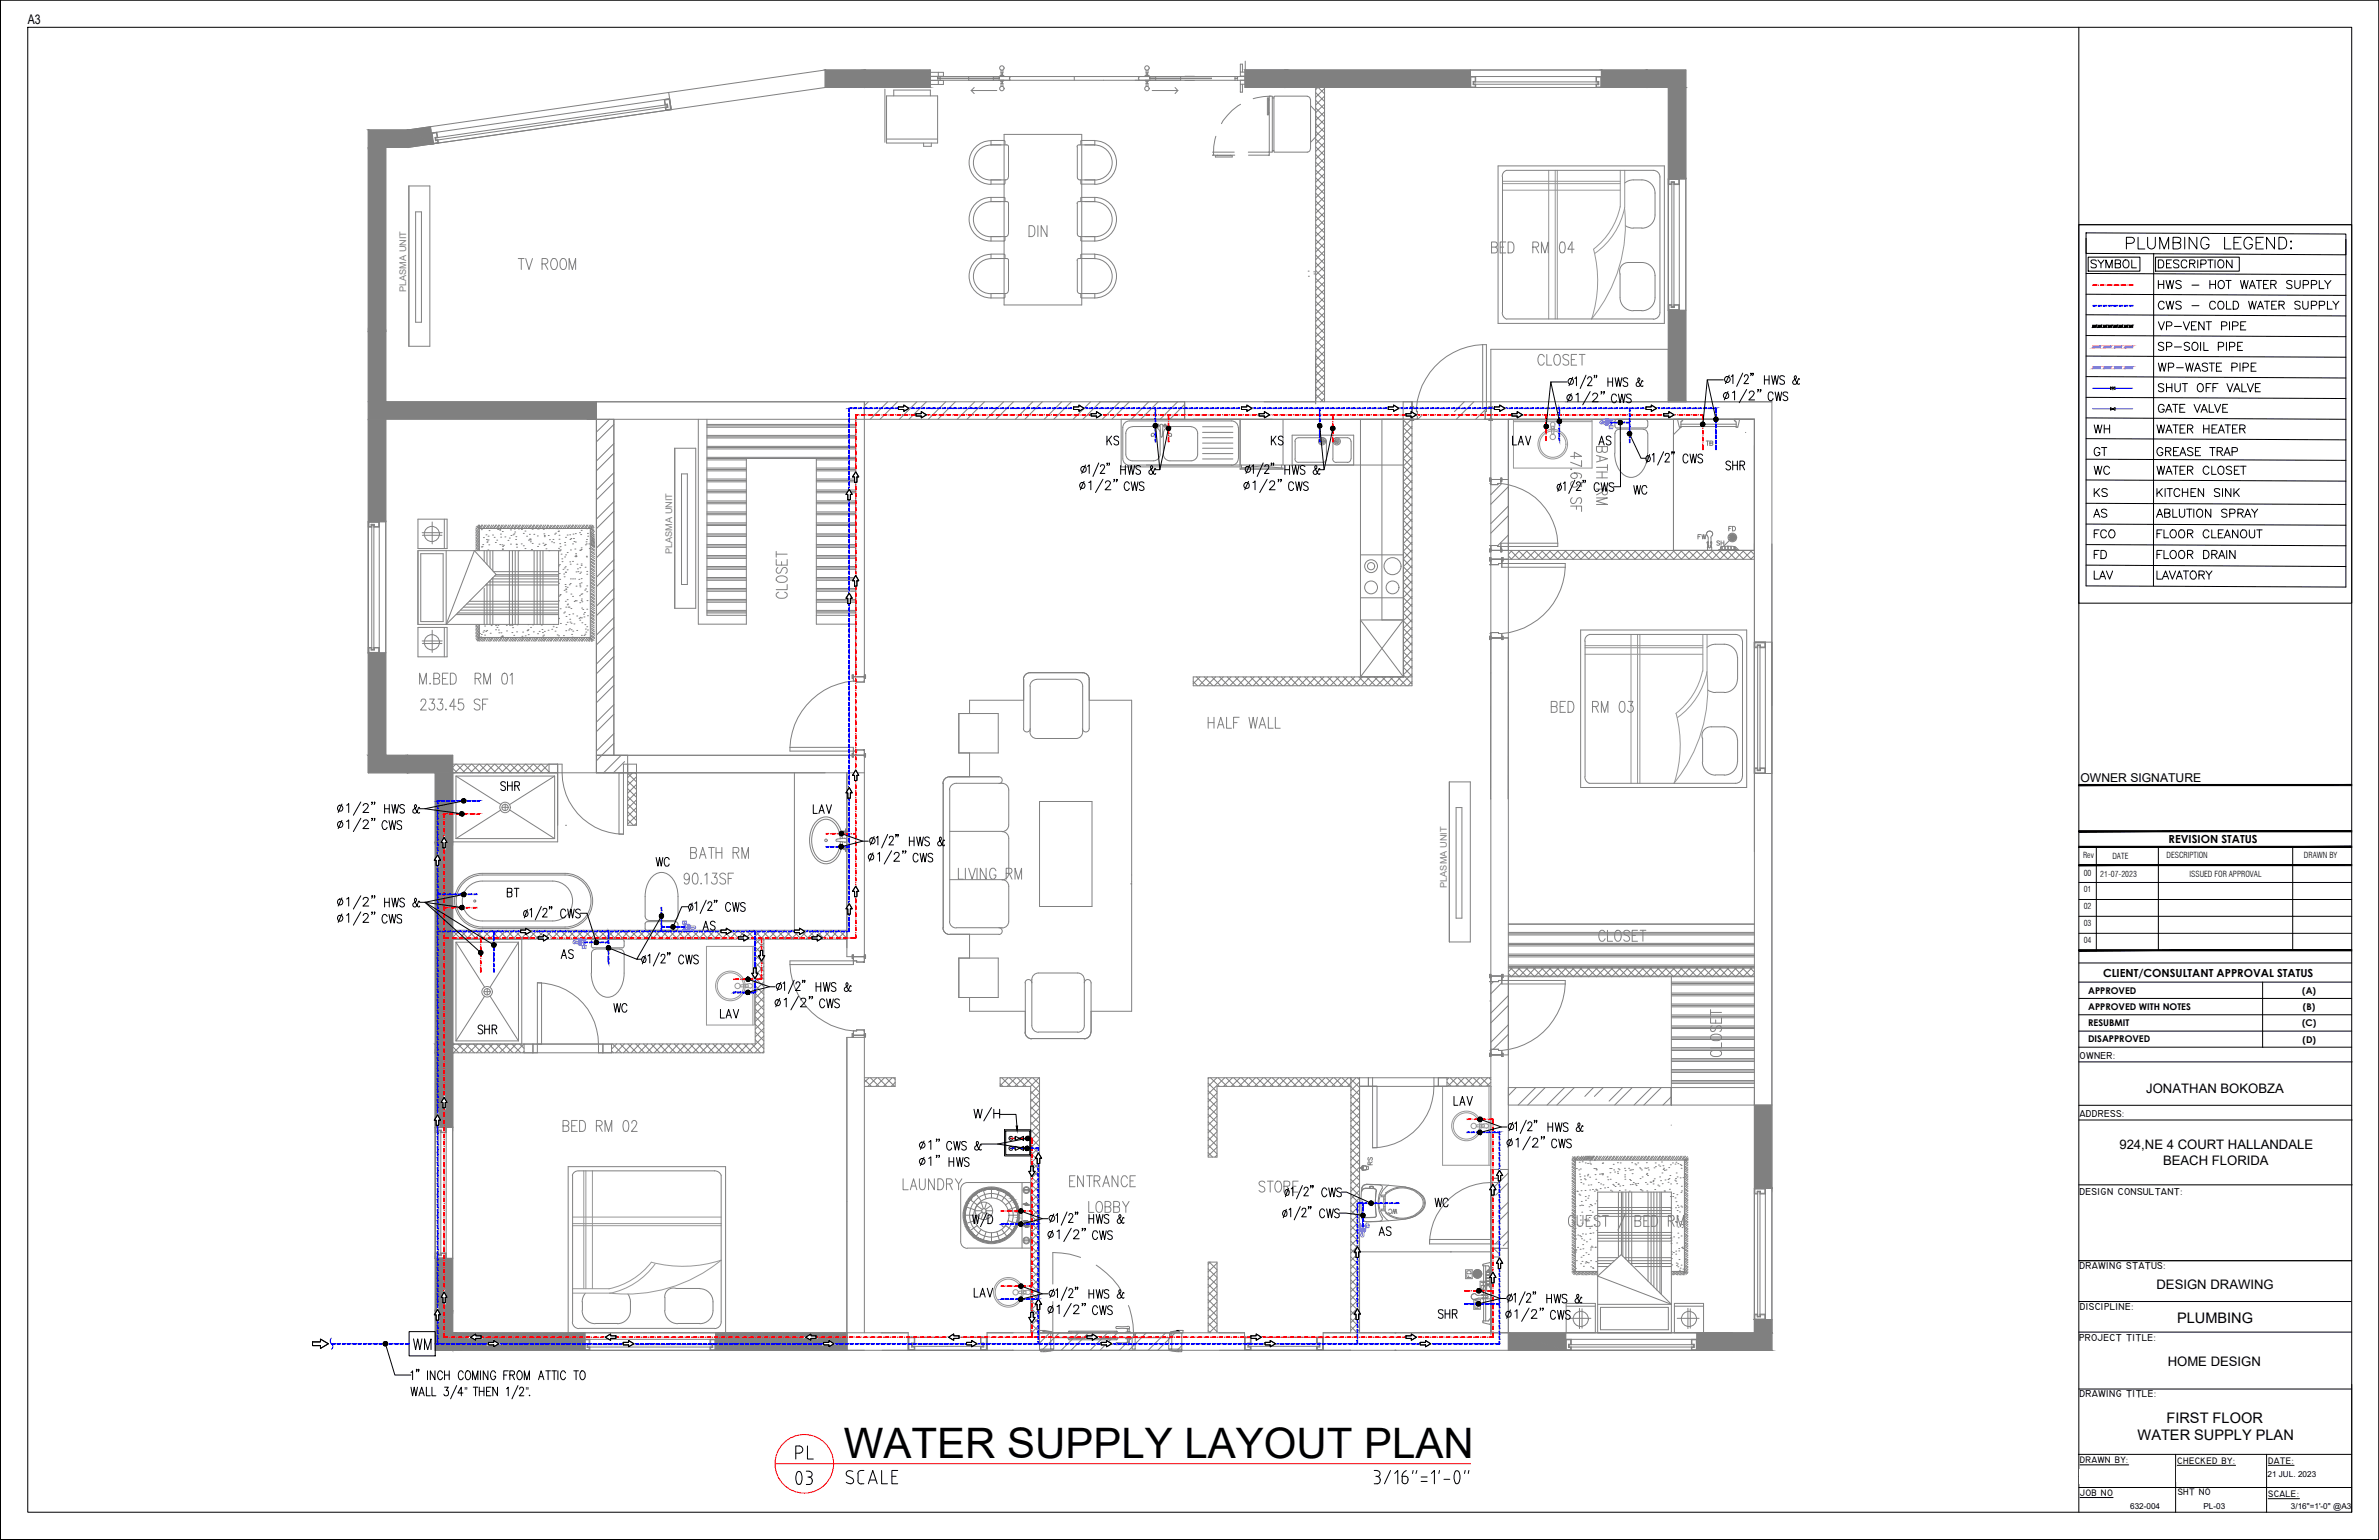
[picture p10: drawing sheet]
<svg xmlns="http://www.w3.org/2000/svg" width="432mm" height="279mm" viewBox="0 0 432 279" stroke-linecap="round" stroke-linejoin="round" font-family="sans-serif">
<defs><g id="words">
<text font-size="7.6" x="153.2" y="264.6">WATER SUPPLY LAYOUT PLAN</text>
<g font-size="2.6">
<text x="395.1" y="240.1">PLUMBING</text>
<text x="388" y="261.3">WATER SUPPLY PLAN</text>
<text x="393.2" y="258.1">FIRST FLOOR</text>
</g>
<g font-size="2.4">
<text x="5" y="4.4">A3</text>
<text x="389.6" y="198.3">JONATHAN BOKOBZA</text>
<text x="384.7" y="208.4">924,NE 4 COURT HALLANDALE</text>
<text x="392.6" y="211.3">BEACH FLORIDA</text>
<text x="391.4" y="233.9">DESIGN DRAWING</text>
<text x="393.4" y="247.8">HOME DESIGN</text>
</g>
<g font-size="2.2">
<text x="377.6" y="141.9">OWNER SIGNATURE</text>
<text x="84.3" y="253.2">”</text>
<text x="95.5" y="253.2">”</text>
</g>
<g font-size="2">
<text x="393.6" y="152.9">REVISION STATUS</text>
<text x="381.7" y="177.2">CLIENT/CONSULTANT APPROVAL STATUS</text>
</g>
<g font-size="1.8">
<text x="377.4" y="192.1">OWNER:</text>
<text x="377.4" y="202.6">ADDRESS:</text>
<text x="377.4" y="216.8">DESIGN CONSULTANT:</text>
<text x="377.4" y="230.3">DRAWING STATUS:</text>
<text x="377.5" y="237.6">DISCIPLINE:</text>
<text x="377.4" y="243.3">PROJECT TITLE:</text>
<text x="377.4" y="253.5">DRAWING TITLE:</text>
</g>
<g font-size="1.7" fill="#808080">
<text x="73.7" y="53" transform="rotate(-90 73.7 53)">PLASMA UNIT</text>
<text x="122" y="100.5" transform="rotate(-90 122 100.5)">PLASMA UNIT</text>
<text x="262.6" y="161.1" transform="rotate(-90 262.6 161.1)">PLASMA UNIT</text>
</g>
<g font-size="1.7">
<text x="379" y="183.2">APPROVED WITH NOTES</text>
<text x="379" y="180.3">APPROVED</text>
<text x="417.9" y="180.3">(A)</text>
<text x="418" y="183.2">(B)</text>
<text x="379" y="186.1">RESUBMIT</text>
<text x="379" y="189.1">DISAPPROVED</text>
<text x="417.8" y="186.2">(C)</text>
<text x="417.9" y="189.1">(D)</text>
<text x="377.5" y="265.5">DRAWN BY:</text>
<text x="395.2" y="265.6">CHECKED BY:</text>
<text x="411.7" y="265.6">DATE:</text>
<text x="377.5" y="271.4">JOB NO</text>
<text x="395.3" y="271.3">SHT NO</text>
<text x="411.7" y="271.6">SCALE:</text>
</g>
<g font-size="1.5">
<text x="378.1" y="155.7">Rev</text>
<text x="383.4" y="155.8">DATE</text>
<text x="393.2" y="155.6">DESCRIPTION</text>
<text x="418.2" y="155.7">DRAWN BY</text>
<text x="378.2" y="161.9">01</text>
<text x="378.2" y="158.9">00</text>
<text x="381.2" y="159.1">21-07-2023</text>
<text x="397.4" y="159.1">ISSUED FOR APPROVAL</text>
<text x="378.2" y="165">02</text>
<text x="378.2" y="168">03</text>
<text x="378.2" y="171.1">04</text>
<text x="377.4" y="268">A.S</text>
<text x="395" y="268">S.A</text>
<text x="411.6" y="267.9">21 JUL. 2023</text>
<text x="386.6" y="273.8">632-004</text>
<text x="399.9" y="273.8">PL-03</text>
<text x="415.8" y="273.8">3/16&quot;=1'-0&quot; @A3</text>
</g>
</g></defs>
<!-- layer: HWS -->
<g fill="#f00" stroke="#f00" stroke-width=".18">
<path d="M386.4 51.8l.7-.1zM386.4 51.7h.7z"/>
<path d="M385.1 51.8l.7-.1zM385.1 51.7h.7z"/>
<path d="M383.8 51.8l.7-.1zM383.8 51.7h.7z"/>
<path d="M382.5 51.8l.7-.1zM382.5 51.7h.7z"/>
<path d="M381.3 51.8l.6-.1zM381.3 51.7h.6z"/>
<path d="M379.9 51.8l.7-.1zM379.9 51.7h.7z"/>
<path d="M270.3 242.7l.7-.1zM270.3 242.6h.7z"/>
<path d="M269 242.7l.7-.1zM269 242.6h.7z"/>
<path d="M267.7 242.7l.7-.1zM267.7 242.6h.7z"/>
<path d="M266.4 242.7l.7-.1zM266.4 242.6h.7z"/>
<path d="M265.1 242.7l.7-.1zM265.1 242.6h.7z"/>
<path d="M263.9 242.7l.6-.1zM263.9 242.6h.6z"/>
<path d="M262.6 242.7l.6-.1zM262.6 242.6h.6z"/>
<path d="M261.3 242.7l.6-.1zM261.3 242.6h.6z"/>
<path d="M260 242.7l.6-.1zM260 242.6h.6z"/>
<path d="M258.7 242.7l.6-.1zM258.7 242.6h.6z"/>
<path d="M257.4 242.7l.7-.1zM257.4 242.6h.7z"/>
<path d="M256.1 242.7l.7-.1zM256.1 242.6h.7z"/>
<path d="M254.8 242.7l.7-.1zM254.8 242.6h.7z"/>
<path d="M253.5 242.7l.7-.1zM253.5 242.6h.7z"/>
<path d="M252.2 242.7l.7-.1zM252.2 242.6h.7z"/>
<path d="M251 242.7l.6-.1zM251 242.6h.6z"/>
<path d="M249.6 242.7l.7-.1zM249.6 242.6h.7z"/>
<path d="M248.4 242.7l.6-.1zM248.4 242.6h.6z"/>
<path d="M247.1 242.7l.6-.1zM247.1 242.6h.6z"/>
<path d="M245.8 242.7l.6-.1zM245.8 242.6h.6z"/>
<path d="M244.5 242.7l.7-.1zM244.5 242.6h.7z"/>
<path d="M243.2 242.7l.6-.1zM243.2 242.6h.6z"/>
<path d="M241.9 242.7l.7-.1zM241.9 242.6h.7z"/>
<path d="M240.6 242.7l.7-.1zM240.6 242.6h.7z"/>
<path d="M239.4 242.7l.6-.1zM239.4 242.6h.6z"/>
<path d="M238 242.7l.7-.1zM238 242.6h.7z"/>
<path d="M236.8 242.7l.6-.1zM236.8 242.6h.6z"/>
<path d="M235.5 242.7l.6-.1zM235.5 242.6h.6z"/>
<path d="M234.2 242.7l.6-.1zM234.2 242.6h.6z"/>
<path d="M232.9 242.7l.6-.1zM232.9 242.6h.6z"/>
<path d="M231.6 242.7l.6-.1zM231.6 242.6h.6z"/>
<path d="M230.3 242.7l.6-.1zM230.3 242.6h.6z"/>
<path d="M229 242.7l.7-.1zM229 242.6h.7z"/>
<path d="M227.7 242.7l.7-.1zM227.7 242.6h.7z"/>
<path d="M226.4 242.7l.7-.1zM226.4 242.6h.7z"/>
<path d="M225.1 242.7l.7-.1zM225.1 242.6h.7z"/>
<path d="M223.9 242.7l.6-.1zM223.9 242.6h.6z"/>
<path d="M222.5 242.7l.7-.1zM222.5 242.6h.7z"/>
<path d="M221.3 242.7l.6-.1zM221.3 242.6h.6z"/>
<path d="M220 242.7l.6-.1zM220 242.6h.6z"/>
<path d="M218.7 242.7l.6-.1zM218.7 242.6h.6z"/>
<path d="M217.4 242.7l.7-.1zM217.4 242.6h.7z"/>
<path d="M216.1 242.7l.6-.1zM216.1 242.6h.6z"/>
<path d="M214.8 242.7l.7-.1zM214.8 242.6h.7z"/>
<path d="M213.5 242.7l.7-.1zM213.5 242.6h.7z"/>
<path d="M212.3 242.7l.6-.1zM212.3 242.6h.6z"/>
<path d="M210.9 242.7l.7-.1zM210.9 242.6h.7z"/>
<path d="M209.7 242.7l.6-.1zM209.7 242.6h.6z"/>
<path d="M208.4 242.7l.6-.1zM208.4 242.6h.6z"/>
<path d="M207.1 242.7l.6-.1zM207.1 242.6h.6z"/>
<path d="M205.8 242.7l.6-.1zM205.8 242.6h.6z"/>
<path d="M204.5 242.7l.6-.1zM204.5 242.6h.6z"/>
<path d="M203.2 242.7l.6-.1zM203.2 242.6h.6z"/>
<path d="M201.9 242.7l.7-.1zM201.9 242.6h.7z"/>
<path d="M200.6 242.7l.7-.1zM200.6 242.6h.7z"/>
<path d="M199.3 242.7l.7-.1zM199.3 242.6h.7z"/>
<path d="M198 242.7l.7-.1zM198 242.6h.7z"/>
<path d="M196.8 242.7l.6-.1zM196.8 242.6h.6z"/>
<path d="M195.5 242.7l.6-.1zM195.5 242.6h.6z"/>
<path d="M194.2 242.7l.6-.1zM194.2 242.6h.6z"/>
<path d="M192.9 242.7l.6-.1zM192.9 242.6h.6z"/>
<path d="M191.6 242.7l.6-.1zM191.6 242.6h.6z"/>
<path d="M190.3 242.7l.7-.1zM190.3 242.6h.7z"/>
<path d="M189 242.7l.7-.1zM189 242.6h.7z"/>
<path d="M187.7 242.7l.7-.1zM187.7 242.6h.7z"/>
<path d="M186.4 242.7l.7-.1zM186.4 242.6h.7z"/>
<path d="M185.1 242.7l.7-.1zM185.1 242.6h.7z"/>
<path d="M183.9 242.7l.6-.1zM183.9 242.6h.6z"/>
<path d="M182.5 242.7l.7-.1zM182.5 242.6h.7z"/>
<path d="M181.3 242.7l.6-.1zM181.3 242.6h.6z"/>
<path d="M180 242.7l.6-.1zM180 242.6h.6z"/>
<path d="M178.7 242.7l.6-.1zM178.7 242.6h.6z"/>
<path d="M177.4 242.7l.7-.1zM177.4 242.6h.7z"/>
<path d="M176.1 242.7l.6-.1zM176.1 242.6h.6z"/>
<path d="M174.8 242.7l.7-.1zM174.8 242.6h.7z"/>
<path d="M173.5 242.7l.7-.1zM173.5 242.6h.7z"/>
<path d="M172.3 242.7l.6-.1zM172.3 242.6h.6z"/>
<path d="M170.9 242.7l.7-.1zM170.9 242.6h.7z"/>
<path d="M169.7 242.7l.6-.1zM169.7 242.6h.6z"/>
<path d="M168.4 242.7l.6-.1zM168.4 242.6h.6z"/>
<path d="M167.1 242.7l.6-.1zM167.1 242.6h.6z"/>
<path d="M165.8 242.7l.6-.1zM165.8 242.6h.6z"/>
<path d="M164.5 242.7l.6-.1zM164.5 242.6h.6z"/>
<path d="M163.2 242.7l.6-.1zM163.2 242.6h.6z"/>
<path d="M161.9 242.7l.7-.1zM161.9 242.6h.7z"/>
<path d="M160.6 242.7l.7-.1zM160.6 242.6h.7z"/>
<path d="M159.3 242.7l.7-.1zM159.3 242.6h.7z"/>
<path d="M158 242.7l.7-.1zM158 242.6h.7z"/>
<path d="M156.8 242.7l.6-.1zM156.8 242.6h.6z"/>
<path d="M155.4 242.7l.7-.1zM155.4 242.6h.7z"/>
<path d="M154.2 242.7l.6-.1zM154.2 242.6h.6z"/>
<path d="M152.9 242.7l.6-.1zM152.9 242.6h.6z"/>
<path d="M151.6 242.7l.6-.1zM151.6 242.6h.6z"/>
<path d="M150.3 242.7l.7-.1zM150.3 242.6h.7z"/>
<path d="M149 242.7l.6-.1zM149 242.6h.6z"/>
<path d="M147.7 242.7l.7-.1zM147.7 242.6h.7z"/>
<path d="M146.4 242.7l.7-.1zM146.4 242.6h.7z"/>
<path d="M145.2 242.7l.6-.1zM145.2 242.6h.6z"/>
<path d="M143.8 242.7l.7-.1zM143.8 242.6h.7z"/>
<path d="M142.6 242.7l.6-.1zM142.6 242.6h.6z"/>
<path d="M141.3 242.7l.6-.1zM141.3 242.6h.6z"/>
<path d="M140 242.7l.6-.1zM140 242.6h.6z"/>
<path d="M138.7 242.7l.6-.1zM138.7 242.6h.6z"/>
<path d="M137.4 242.7l.6-.1zM137.4 242.6h.6z"/>
<path d="M136.1 242.7l.6-.1zM136.1 242.6h.6z"/>
<path d="M134.8 242.7l.7-.1zM134.8 242.6h.7z"/>
<path d="M133.5 242.7l.7-.1zM133.5 242.6h.7z"/>
<path d="M132.2 242.7l.7-.1zM132.2 242.6h.7z"/>
<path d="M130.9 242.7l.7-.1zM130.9 242.6h.7z"/>
<path d="M129.7 242.7l.6-.1zM129.7 242.6h.6z"/>
<path d="M128.4 242.7l.6-.1zM128.4 242.6h.6z"/>
<path d="M127.1 242.7l.6-.1zM127.1 242.6h.6z"/>
<path d="M125.8 242.7l.6-.1zM125.8 242.6h.6z"/>
<path d="M124.5 242.7l.6-.1zM124.5 242.6h.6z"/>
<path d="M123.2 242.7l.7-.1zM123.2 242.6h.7z"/>
<path d="M121.9 242.7l.7-.1zM121.9 242.6h.7z"/>
<path d="M120.6 242.7l.7-.1zM120.6 242.6h.7z"/>
<path d="M119.3 242.7l.7-.1zM119.3 242.6h.7z"/>
<path d="M118 242.7l.7-.1zM118 242.6h.7z"/>
<path d="M116.8 242.7l.6-.1zM116.8 242.6h.6z"/>
<path d="M115.4 242.7l.7-.1zM115.4 242.6h.7z"/>
<path d="M114.2 242.7l.6-.1zM114.2 242.6h.6z"/>
<path d="M112.9 242.7l.6-.1zM112.9 242.6h.6z"/>
<path d="M111.6 242.7l.6-.1zM111.6 242.6h.6z"/>
<path d="M110.3 242.7l.7-.1zM110.3 242.6h.7z"/>
<path d="M109 242.7l.6-.1zM109 242.6h.6z"/>
<path d="M107.7 242.7l.7-.1zM107.7 242.6h.7z"/>
<path d="M106.4 242.7l.7-.1zM106.4 242.6h.7z"/>
<path d="M105.2 242.7l.6-.1zM105.2 242.6h.6z"/>
<path d="M103.8 242.7l.7-.1zM103.8 242.6h.7z"/>
<path d="M102.6 242.7l.6-.1zM102.6 242.6h.6z"/>
<path d="M101.3 242.7l.6-.1zM101.3 242.6h.6z"/>
<path d="M100 242.7l.6-.1zM100 242.6h.6z"/>
<path d="M98.7 242.7l.6-.1zM98.7 242.6h.6z"/>
<path d="M97.4 242.7l.6-.1zM97.4 242.6h.6z"/>
<path d="M96.1 242.7l.7-.1zM96.1 242.6h.7z"/>
<path d="M94.8 242.7l.7-.1zM94.8 242.6h.7z"/>
<path d="M93.5 242.7l.7-.1zM93.5 242.6h.7z"/>
<path d="M92.2 242.7l.7-.1zM92.2 242.6h.7z"/>
<path d="M90.9 242.7l.7-.1zM90.9 242.6h.7z"/>
<path d="M89.7 242.7l.6-.1zM89.7 242.6h.6z"/>
<path d="M88.3 242.7l.7-.1zM88.3 242.6h.7z"/>
<path d="M87.1 242.7l.6-.1zM87.1 242.6h.6z"/>
<path d="M85.8 242.7l.6-.1zM85.8 242.6h.6z"/>
<path d="M84.5 242.7l.6-.1zM84.5 242.6h.6z"/>
<path d="M83.2 242.7l.7-.1zM83.2 242.6h.7z"/>
<path d="M81.9 242.7l.7-.1zM81.9 242.6h.7z"/>
<path d="M80.6 242.7l.7-.1zM80.6 242.6h.7z"/>
<path d="M154.4 170.2l.9-.1zM154.4 170.1h.9z"/>
<path d="M153.1 170.2l.7-.1zM153.1 170.1h.7z"/>
<path d="M151.8 170.2l.7-.1zM151.8 170.1h.7z"/>
<path d="M150.5 170.2l.7-.1zM150.5 170.1h.7z"/>
<path d="M149.3 170.2l.6-.1zM149.3 170.1h.6z"/>
<path d="M148 170.2l.6-.1zM148 170.1h.6z"/>
<path d="M146.7 170.2l.6-.1zM146.7 170.1h.6z"/>
<path d="M145.4 170.2l.6-.1zM145.4 170.1h.6z"/>
<path d="M144.1 170.2l.6-.1zM144.1 170.1h.6z"/>
<path d="M142.8 170.2l.6-.1zM142.8 170.1h.6z"/>
<path d="M141.5 170.2l.7-.1zM141.5 170.1h.7z"/>
<path d="M140.2 170.2l.6-.1zM140.2 170.1h.6z"/>
<path d="M138.9 170.2l.7-.1zM138.9 170.1h.7z"/>
<path d="M137.6 170.2l.7-.1zM137.6 170.1h.7z"/>
<path d="M136.4 170.2l.6-.1zM136.4 170.1h.6z"/>
<path d="M135 170.2l.7-.1zM135 170.1h.7z"/>
<path d="M133.8 170.2l.6-.1zM133.8 170.1h.6z"/>
<path d="M132.5 170.2l.6-.1zM132.5 170.1h.6z"/>
<path d="M131.2 170.2l.6-.1zM131.2 170.1h.6z"/>
<path d="M129.9 170.2l.7-.1zM129.9 170.1h.7z"/>
<path d="M128.6 170.2l.6-.1zM128.6 170.1h.6z"/>
<path d="M127.3 170.2l.7-.1zM127.3 170.1h.7z"/>
<path d="M126 170.2l.7-.1zM126 170.1h.7z"/>
<path d="M124.7 170.2l.7-.1zM124.7 170.1h.7z"/>
<path d="M123.4 170.2l.7-.1zM123.4 170.1h.7z"/>
<path d="M122.2 170.2l.6-.1zM122.2 170.1h.6z"/>
<path d="M120.9 170.2l.6-.1zM120.9 170.1h.6z"/>
<path d="M119.6 170.2l.6-.1zM119.6 170.1h.6z"/>
<path d="M118.3 170.2l.6-.1zM118.3 170.1h.6z"/>
<path d="M117 170.2l.6-.1zM117 170.1h.6z"/>
<path d="M115.7 170.2l.6-.1zM115.7 170.1h.6z"/>
<path d="M114.4 170.2l.7-.1zM114.4 170.1h.7z"/>
<path d="M113.1 170.2l.6-.1zM113.1 170.1h.6z"/>
<path d="M111.8 170.2l.7-.1zM111.8 170.1h.7z"/>
<path d="M110.5 170.2l.7-.1zM110.5 170.1h.7z"/>
<path d="M109.3 170.2l.6-.1zM109.3 170.1h.6z"/>
<path d="M108 170.2l.6-.1zM108 170.1h.6z"/>
<path d="M106.7 170.2l.6-.1zM106.7 170.1h.6z"/>
<path d="M105.4 170.2l.6-.1zM105.4 170.1h.6z"/>
<path d="M104.1 170.2l.6-.1zM104.1 170.1h.6z"/>
<path d="M102.8 170.2l.7-.1zM102.8 170.1h.7z"/>
<path d="M101.5 170.2l.7-.1zM101.5 170.1h.7z"/>
<path d="M100.2 170.2l.7-.1zM100.2 170.1h.7z"/>
<path d="M98.9 170.2l.7-.1zM98.9 170.1h.7z"/>
<path d="M97.6 170.2l.7-.1zM97.6 170.1h.7z"/>
<path d="M96.4 170.2l.6-.1zM96.4 170.1h.6z"/>
<path d="M95 170.2l.7-.1zM95 170.1h.7z"/>
<path d="M93.8 170.2l.6-.1zM93.8 170.1h.6z"/>
<path d="M92.5 170.2l.6-.1zM92.5 170.1h.6z"/>
<path d="M91.2 170.2l.6-.1zM91.2 170.1h.6z"/>
<path d="M89.9 170.2l.7-.1zM89.9 170.1h.7z"/>
<path d="M88.6 170.2l.6-.1zM88.6 170.1h.6z"/>
<path d="M87.3 170.2l.7-.1zM87.3 170.1h.7z"/>
<path d="M86 170.2l.7-.1zM86 170.1h.7z"/>
<path d="M84.8 170.2l.6-.1zM84.8 170.1h.6z"/>
<path d="M83.4 170.2l.7-.1zM83.4 170.1h.7z"/>
<path d="M82.2 170.2l.6-.1zM82.2 170.1h.6z"/>
<path d="M80.6 170.2l.9-.1zM80.6 170.1h.9z"/>
<path d="M80.6 147.7v.7zM80.6 147.7v.7z"/>
<path d="M80.6 149v.6zM80.6 149v.6z"/>
<path d="M80.6 150.3v.7zM80.6 150.3v.7z"/>
<path d="M80.6 151.6v.6zM80.6 151.6v.6z"/>
<path d="M80.6 152.9v.6zM80.6 152.9v.6z"/>
<path d="M80.6 154.2v.6zM80.6 154.2v.6z"/>
<path d="M80.6 155.4v.7zM80.6 155.4v.7z"/>
<path d="M80.6 156.8v.6zM80.6 156.8v.6z"/>
<path d="M80.6 158v.7zM80.6 158v.7z"/>
<path d="M80.6 159.3v.7zM80.6 159.3v.7z"/>
<path d="M80.6 160.6v.6zM80.6 160.6v.6z"/>
<path d="M80.6 161.9v.7zM80.6 161.9v.7z"/>
<path d="M80.6 163.2v.6zM80.6 163.2v.6z"/>
<path d="M80.6 164.5v.6zM80.6 164.5v.6z"/>
<path d="M80.6 165.8v.6zM80.6 165.8v.6z"/>
<path d="M80.6 167v.7zM80.6 167v.7z"/>
<path d="M80.6 168.4v.6zM80.6 168.4v.6z"/>
<path d="M80.6 169.6v.7zM80.6 169.6v.7z"/>
<path d="M80.6 170.9v.7zM80.6 170.9v.7z"/>
<path d="M80.6 172.2v.7zM80.6 172.2v.7z"/>
<path d="M80.6 173.5v.7zM80.6 173.5v.7z"/>
<path d="M80.6 174.8v.7zM80.6 174.8v.7z"/>
<path d="M80.6 176.1v.6zM80.6 176.1v.6z"/>
<path d="M80.6 177.4v.7zM80.6 177.4v.7z"/>
<path d="M80.6 178.7v.6zM80.6 178.7v.6z"/>
<path d="M80.6 180v.6zM80.6 180v.6z"/>
<path d="M80.6 181.3v.6zM80.6 181.3v.6z"/>
<path d="M80.6 182.5v.7zM80.6 182.5v.7z"/>
<path d="M80.6 183.9v.6zM80.6 183.9v.6z"/>
<path d="M80.6 185.1v.7zM80.6 185.1v.7z"/>
<path d="M80.6 186.4v.7zM80.6 186.4v.7z"/>
<path d="M80.6 187.7v.6zM80.6 187.7v.6z"/>
<path d="M80.6 189v.7zM80.6 189v.7z"/>
<path d="M80.6 190.3v.6zM80.6 190.3v.6z"/>
<path d="M80.6 191.6v.6zM80.6 191.6v.6z"/>
<path d="M80.6 192.9v.6zM80.6 192.9v.6z"/>
<path d="M80.6 194.1v.7zM80.6 194.1v.7z"/>
<path d="M80.6 195.5v.6zM80.6 195.5v.6z"/>
<path d="M80.6 196.7v.7zM80.6 196.7v.7z"/>
<path d="M80.6 198v.7zM80.6 198v.7z"/>
<path d="M80.6 199.3v.7zM80.6 199.3v.7z"/>
<path d="M80.6 200.6v.7zM80.6 200.6v.7z"/>
<path d="M80.6 201.9v.7zM80.6 201.9v.7z"/>
<path d="M80.6 203.2v.6zM80.6 203.2v.6z"/>
<path d="M80.6 204.5v.6zM80.6 204.5v.6z"/>
<path d="M80.6 205.8v.6zM80.6 205.8v.6z"/>
<path d="M80.6 207.1v.6zM80.6 207.1v.6z"/>
<path d="M80.6 208.4v.6zM80.6 208.4v.6z"/>
<path d="M80.6 209.6v.7zM80.6 209.6v.7z"/>
<path d="M80.6 210.9v.7zM80.6 210.9v.7z"/>
<path d="M80.6 212.2v.7zM80.6 212.2v.7z"/>
<path d="M80.6 213.5v.7zM80.6 213.5v.7z"/>
<path d="M80.6 214.8v.6zM80.6 214.8v.6z"/>
<path d="M80.6 216.1v.6zM80.6 216.1v.6z"/>
<path d="M80.6 217.4v.6zM80.6 217.4v.6z"/>
<path d="M80.6 218.7v.6zM80.6 218.7v.6z"/>
<path d="M80.6 220v.6zM80.6 220v.6z"/>
<path d="M80.6 221.2v.7zM80.6 221.2v.7z"/>
<path d="M80.6 222.5v.7zM80.6 222.5v.7z"/>
<path d="M80.6 223.8v.7zM80.6 223.8v.7z"/>
<path d="M80.6 225.1v.7zM80.6 225.1v.7z"/>
<path d="M80.6 226.4v.7zM80.6 226.4v.7z"/>
<path d="M80.6 227.7v.6zM80.6 227.7v.6z"/>
<path d="M80.6 229v.7zM80.6 229v.7z"/>
<path d="M80.6 230.3v.6zM80.6 230.3v.6z"/>
<path d="M80.6 231.6v.6zM80.6 231.6v.6z"/>
<path d="M80.6 232.9v.6zM80.6 232.9v.6z"/>
<path d="M80.6 234.1v.7zM80.6 234.1v.7z"/>
<path d="M80.6 235.5v.6zM80.6 235.5v.6z"/>
<path d="M80.6 236.7v.7zM80.6 236.7v.7z"/>
<path d="M80.6 238v.7zM80.6 238v.7z"/>
<path d="M80.6 239.3v.6zM80.6 239.3v.6z"/>
<path d="M80.6 240.6v.7zM80.6 240.6v.7z"/>
<path d="M80.6 241.9v.7zM80.6 241.9v.7z"/>
<path d="M187.2 206.5l.1 1zM187.2 206.5l.1 1z"/>
<path d="M187.2 208.1l.1 .6zM187.2 208.1l.1 .6z"/>
<path d="M187.2 209.4l.1 .7zM187.2 209.4l.1 .7z"/>
<path d="M187.2 210.7l.1 .6zM187.2 210.7l.1 .6z"/>
<path d="M187.2 212l.1 .6zM187.2 212l.1 .6z"/>
<path d="M187.2 213.3l.1 .6zM187.2 213.3l.1 .6z"/>
<path d="M187.2 214.6l.1 .6zM187.2 214.6l.1 .6z"/>
<path d="M187.2 215.9l.1 .6zM187.2 215.9l.1 .6z"/>
<path d="M187.2 217.1l.1 .7zM187.2 217.1l.1 .7z"/>
<path d="M187.2 218.4l.1 .7zM187.2 218.4l.1 .7z"/>
<path d="M187.2 219.7l.1 .7zM187.2 219.7l.1 .7z"/>
<path d="M187.2 221l.1 .7zM187.2 221l.1 .7z"/>
<path d="M187.2 222.3l.1 .7zM187.2 222.3l.1 .7z"/>
<path d="M187.2 223.6l.1 .6zM187.2 223.6l.1 .6z"/>
<path d="M187.2 224.9l.1 .7zM187.2 224.9l.1 .7z"/>
<path d="M187.2 226.2l.1 .6zM187.2 226.2l.1 .6z"/>
<path d="M187.2 227.5l.1 .6zM187.2 227.5l.1 .6z"/>
<path d="M187.2 228.8l.1 .6zM187.2 228.8l.1 .6z"/>
<path d="M187.2 230l.1 .7zM187.2 230l.1 .7z"/>
<path d="M187.2 231.4l.1 .6zM187.2 231.4l.1 .6z"/>
<path d="M187.2 232.6l.1 .7zM187.2 232.6l.1 .7z"/>
<path d="M187.2 233.9l.1 .7zM187.2 233.9l.1 .7z"/>
<path d="M187.2 235.2l.1 .6zM187.2 235.2l.1 .6z"/>
<path d="M187.2 236.5l.1 .7zM187.2 236.5l.1 .7z"/>
<path d="M187.2 237.8l.1 .6zM187.2 237.8l.1 .6z"/>
<path d="M187.2 239.1l.1 .6zM187.2 239.1l.1 .6z"/>
<path d="M187.2 240.4l.1 .6zM187.2 240.4l.1 .6z"/>
<path d="M187.2 241.7l.1 .9zM187.2 241.7l.1 .9z"/>
<path d="M270.9 203.1l.1 .7zM270.9 203.1l.1 .7z"/>
<path d="M270.9 204.5l.1 .6zM270.9 204.5l.1 .6z"/>
<path d="M270.9 205.7l.1 .7zM270.9 205.7l.1 .7z"/>
<path d="M270.9 207.1l.1 .6zM270.9 207.1l.1 .6z"/>
<path d="M270.9 208.3l.1 .7zM270.9 208.3l.1 .7z"/>
<path d="M270.9 209.6l.1 .7zM270.9 209.6l.1 .7z"/>
<path d="M270.9 210.9l.1 .6zM270.9 210.9l.1 .6z"/>
<path d="M270.9 212.2l.1 .7zM270.9 212.2l.1 .7z"/>
<path d="M270.9 213.5l.1 .6zM270.9 213.5l.1 .6z"/>
<path d="M270.9 214.8l.1 .6zM270.9 214.8l.1 .6z"/>
<path d="M270.9 216.1l.1 .6zM270.9 216.1l.1 .6z"/>
<path d="M270.9 217.3l.1 .7zM270.9 217.3l.1 .7z"/>
<path d="M270.9 218.7l.1 .6zM270.9 218.7l.1 .6z"/>
<path d="M270.9 219.9l.1 .7zM270.9 219.9l.1 .7z"/>
<path d="M270.9 221.2l.1 .7zM270.9 221.2l.1 .7z"/>
<path d="M270.9 222.5l.1 .7zM270.9 222.5l.1 .7z"/>
<path d="M270.9 223.8l.1 .7zM270.9 223.8l.1 .7z"/>
<path d="M270.9 225.1l.1 .6zM270.9 225.1l.1 .6z"/>
<path d="M270.9 226.4l.1 .6zM270.9 226.4l.1 .6z"/>
<path d="M270.9 227.7l.1 .6zM270.9 227.7l.1 .6z"/>
<path d="M270.9 229l.1 .6zM270.9 229l.1 .6z"/>
<path d="M270.9 230.3l.1 .6zM270.9 230.3l.1 .6z"/>
<path d="M270.9 231.6l.1 .6zM270.9 231.6l.1 .6z"/>
<path d="M270.9 232.8l.1 .7zM270.9 232.8l.1 .7z"/>
<path d="M270.9 234.1l.1 .7zM270.9 234.1l.1 .7z"/>
<path d="M270.9 235.4l.1 .7zM270.9 235.4l.1 .7z"/>
<path d="M270.9 236.7l.1 .7zM270.9 236.7l.1 .7z"/>
<path d="M270.9 238l.1 .6zM270.9 238l.1 .6z"/>
<path d="M270.9 239.3l.1 .6zM270.9 239.3l.1 .6z"/>
<path d="M270.9 240.6l.1 .6zM270.9 240.6l.1 .6z"/>
<path d="M270.9 241.9l.1 .7zM270.9 241.9l.1 .7z"/>
<path d="M183.5 206.5h.8zM183.5 206.6l.8-.1z"/>
<path d="M185 206.5h.8zM185 206.6l.8-.1z"/>
<path d="M186.5 206.5h.8zM186.5 206.6l.8-.1z"/>
<path d="M186.8 219.8l.5-.1zM186.8 219.7h.5z"/>
<path d="M185.5 219.8l.6-.1zM185.5 219.7h.6z"/>
<path d="M184.2 219.8l.6-.1zM184.2 219.7h.6z"/>
<path d="M182.9 219.8l.7-.1zM182.9 219.7h.7z"/>
<path d="M181.7 219.8l.5-.1zM181.7 219.7h.5z"/>
<path d="M265.9 234.1h.9zM265.9 234.2l.9-.1z"/>
<path d="M267.5 234.1h.6zM267.5 234.2l.6-.1z"/>
<path d="M268.7 234.1h.7zM268.7 234.2l.7-.1z"/>
<path d="M270 234.1h1zM270 234.2l1-.1z"/>
<path d="M266.3 203h.7zM266.3 203.1l.7-.1z"/>
<path d="M267.7 203h.6zM267.7 203.1l.6-.1z"/>
<path d="M268.9 203h.7zM268.9 203.1l.7-.1z"/>
<path d="M270.3 203h.7zM270.3 203.1l.7-.1z"/>
<path d="M87.2 175.5l.1 .9zM87.2 175.5l.1 .9z"/>
<path d="M87.2 174.2l.1 .7zM87.2 174.2l.1 .7z"/>
<path d="M87.2 172.9l.1 .7zM87.2 172.9l.1 .7z"/>
<path d="M87.2 171.7l.1 .6zM87.2 171.7l.1 .6z"/>
<path d="M87.2 170.2l.1 .8zM87.2 170.2l.1 .8z"/>
<path d="M85.9 164.7l.7-.1zM85.9 164.6h.7z"/>
<path d="M84.6 164.7l.6-.1zM84.6 164.6h.6z"/>
<path d="M83.3 164.7l.6-.1zM83.3 164.6h.6z"/>
<path d="M82 164.7l.6-.1zM82 164.6h.6z"/>
<path d="M80.6 164.7l.7-.1zM80.6 164.6h.7z"/>
<path d="M86.7 147.7l.3-.1zM86.7 147.6h.3z"/>
<path d="M85.4 147.7l.7-.1zM85.4 147.6h.7z"/>
<path d="M84.2 147.7l.6-.1zM84.2 147.6h.6z"/>
<path d="M82.8 147.7l.7-.1zM82.8 147.6h.7z"/>
<path d="M81.6 147.7l.6-.1zM81.6 147.6h.6z"/>
<path d="M80.6 147.7l.3-.1zM80.6 147.6h.3z"/>
<path d="M155.3 75.3l.1 .6zM155.3 75.3l.1 .6z"/>
<path d="M155.3 76.6l.1 .7zM155.3 76.6l.1 .7z"/>
<path d="M155.3 77.9l.1 .6zM155.3 77.9l.1 .6z"/>
<path d="M155.3 79.2l.1 .6zM155.3 79.2l.1 .6z"/>
<path d="M155.3 80.5l.1 .6zM155.3 80.5l.1 .6z"/>
<path d="M155.3 81.7l.1 .7zM155.3 81.7l.1 .7z"/>
<path d="M155.3 83.1l.1 .6zM155.3 83.1l.1 .6z"/>
<path d="M155.3 84.3l.1 .7zM155.3 84.3l.1 .7z"/>
<path d="M155.3 85.6l.1 .7zM155.3 85.6l.1 .7z"/>
<path d="M155.3 86.9l.1 .6zM155.3 86.9l.1 .6z"/>
<path d="M155.3 88.2l.1 .7zM155.3 88.2l.1 .7z"/>
<path d="M155.3 89.5l.1 .6zM155.3 89.5l.1 .6z"/>
<path d="M155.3 90.8l.1 .6zM155.3 90.8l.1 .6z"/>
<path d="M155.3 92.1l.1 .6zM155.3 92.1l.1 .6z"/>
<path d="M155.3 93.4l.1 .6zM155.3 93.4l.1 .6z"/>
<path d="M155.3 94.7l.1 .6zM155.3 94.7l.1 .6z"/>
<path d="M155.3 96l.1 .6zM155.3 96l.1 .6z"/>
<path d="M155.3 97.2l.1 .7zM155.3 97.2l.1 .7z"/>
<path d="M155.3 98.6l.1 .6zM155.3 98.6l.1 .6z"/>
<path d="M155.3 99.8l.1 .7zM155.3 99.8l.1 .7z"/>
<path d="M155.3 101.1l.1 .7zM155.3 101.1l.1 .7z"/>
<path d="M155.3 102.4l.1 .6zM155.3 102.4l.1 .6z"/>
<path d="M155.3 103.7l.1 .7zM155.3 103.7l.1 .7z"/>
<path d="M155.3 105l.1 .6zM155.3 105l.1 .6z"/>
<path d="M155.3 106.3l.1 .6zM155.3 106.3l.1 .6z"/>
<path d="M155.3 107.6l.1 .6zM155.3 107.6l.1 .6z"/>
<path d="M155.3 108.8l.1 .7zM155.3 108.8l.1 .7z"/>
<path d="M155.3 110.2l.1 .6zM155.3 110.2l.1 .6z"/>
<path d="M155.3 111.4l.1 .7zM155.3 111.4l.1 .7z"/>
<path d="M155.3 112.7l.1 .7zM155.3 112.7l.1 .7z"/>
<path d="M155.3 114l.1 .6zM155.3 114l.1 .6z"/>
<path d="M155.3 115.3l.1 .7zM155.3 115.3l.1 .7z"/>
<path d="M155.3 116.6l.1 .6zM155.3 116.6l.1 .6z"/>
<path d="M155.3 117.9l.1 .6zM155.3 117.9l.1 .6z"/>
<path d="M155.3 119.2l.1 .6zM155.3 119.2l.1 .6z"/>
<path d="M155.3 120.5l.1 .6zM155.3 120.5l.1 .6z"/>
<path d="M155.3 121.8l.1 .6zM155.3 121.8l.1 .6z"/>
<path d="M155.3 123.1l.1 .6zM155.3 123.1l.1 .6z"/>
<path d="M155.3 124.3l.1 .7zM155.3 124.3l.1 .7z"/>
<path d="M155.3 125.6l.1 .7zM155.3 125.6l.1 .7z"/>
<path d="M155.3 126.9l.1 .7zM155.3 126.9l.1 .7z"/>
<path d="M155.3 128.2l.1 .7zM155.3 128.2l.1 .7z"/>
<path d="M155.3 129.5l.1 .6zM155.3 129.5l.1 .6z"/>
<path d="M155.3 130.8l.1 .6zM155.3 130.8l.1 .6z"/>
<path d="M155.3 132.1l.1 .6zM155.3 132.1l.1 .6z"/>
<path d="M155.3 133.3l.1 .7zM155.3 133.3l.1 .7z"/>
<path d="M155.3 134.7l.1 .6zM155.3 134.7l.1 .6z"/>
<path d="M155.3 135.9l.1 .7zM155.3 135.9l.1 .7z"/>
<path d="M155.3 137.2l.1 .7zM155.3 137.2l.1 .7z"/>
<path d="M155.3 138.5l.1 .7zM155.3 138.5l.1 .7z"/>
<path d="M155.3 139.8l.1 .7zM155.3 139.8l.1 .7z"/>
<path d="M155.3 141.1l.1 .6zM155.3 141.1l.1 .6z"/>
<path d="M155.3 142.4l.1 .6zM155.3 142.4l.1 .6z"/>
<path d="M155.3 143.7l.1 .6zM155.3 143.7l.1 .6z"/>
<path d="M155.3 145l.1 .6zM155.3 145l.1 .6z"/>
<path d="M155.3 146.3l.1 .6zM155.3 146.3l.1 .6z"/>
<path d="M155.3 147.6l.1 .6zM155.3 147.6l.1 .6z"/>
<path d="M155.3 148.8l.1 .7zM155.3 148.8l.1 .7z"/>
<path d="M155.3 150.2l.1 .6zM155.3 150.2l.1 .6z"/>
<path d="M155.3 151.4l.1 .7zM155.3 151.4l.1 .7z"/>
<path d="M155.3 152.7l.1 .7zM155.3 152.7l.1 .7z"/>
<path d="M155.3 154l.1 .6zM155.3 154l.1 .6z"/>
<path d="M155.3 155.3l.1 .7zM155.3 155.3l.1 .7z"/>
<path d="M155.3 156.6l.1 .6zM155.3 156.6l.1 .6z"/>
<path d="M155.3 157.9l.1 .6zM155.3 157.9l.1 .6z"/>
<path d="M155.3 159.2l.1 .6zM155.3 159.2l.1 .6z"/>
<path d="M155.3 160.4l.1 .7zM155.3 160.4l.1 .7z"/>
<path d="M155.3 161.8l.1 .6zM155.3 161.8l.1 .6z"/>
<path d="M155.3 163l.1 .7zM155.3 163l.1 .7z"/>
<path d="M155.3 164.3l.1 .7zM155.3 164.3l.1 .7z"/>
<path d="M155.3 165.6l.1 .7zM155.3 165.6l.1 .7z"/>
<path d="M155.3 166.9l.1 .7zM155.3 166.9l.1 .7z"/>
<path d="M155.3 168.2l.1 .6zM155.3 168.2l.1 .6z"/>
<path d="M155.3 169.5l.1 .7zM155.3 169.5l.1 .7z"/>
<path d="M138.2 170.1l.1 .9zM138.2 170.1l.1 .9z"/>
<path d="M138.2 171.7l.1 .6zM138.2 171.7l.1 .6z"/>
<path d="M138.2 172.9l.1 .7zM138.2 172.9l.1 .7z"/>
<path d="M138.2 174.2l.1 .7zM138.2 174.2l.1 .7z"/>
<path d="M138.2 175.5l.1 .7zM138.2 175.5l.1 .7z"/>
<path d="M138.2 176.8l.1 .9zM138.2 176.8l.1 .9z"/>
<path d="M133.1 177.6h1zM133.1 177.7l1-.1z"/>
<path d="M134.7 177.6h.7zM134.7 177.7l.7-.1z"/>
<path d="M136 177.6h.7zM136 177.7l.7-.1z"/>
<path d="M137.3 177.6h.9zM137.3 177.7l.9-.1z"/>
<path d="M149.9 151.2h.5zM149.9 151.3l.5-.1z"/>
<path d="M151 151.2h.7zM151 151.3l.7-.1z"/>
<path d="M152.3 151.2h.7zM152.3 151.3l.7-.1z"/>
<path d="M153.6 151.2h.7zM153.6 151.3l.7-.1z"/>
<path d="M154.9 151.2h.4zM154.9 151.3l.4-.1z"/>
<path d="M308.7 75.3l.4-.1zM308.7 75.2h.4z"/>
<path d="M307.3 75.3l.7-.1zM307.3 75.2h.7z"/>
<path d="M306.1 75.3l.6-.1zM306.1 75.2h.6z"/>
<path d="M304.8 75.3l.6-.1zM304.8 75.2h.6z"/>
<path d="M303.5 75.3l.6-.1zM303.5 75.2h.6z"/>
<path d="M302.2 75.3l.7-.1zM302.2 75.2h.7z"/>
<path d="M300.9 75.3l.6-.1zM300.9 75.2h.6z"/>
<path d="M299.6 75.3l.7-.1zM299.6 75.2h.7z"/>
<path d="M298.3 75.3l.7-.1zM298.3 75.2h.7z"/>
<path d="M297 75.3l.7-.1zM297 75.2h.7z"/>
<path d="M295.7 75.3l.7-.1zM295.7 75.2h.7z"/>
<path d="M294.4 75.3l.7-.1zM294.4 75.2h.7z"/>
<path d="M293.2 75.3l.6-.1zM293.2 75.2h.6z"/>
<path d="M291.9 75.3l.6-.1zM291.9 75.2h.6z"/>
<path d="M290.6 75.3l.6-.1zM290.6 75.2h.6z"/>
<path d="M289.3 75.3l.6-.1zM289.3 75.2h.6z"/>
<path d="M288 75.3l.6-.1zM288 75.2h.6z"/>
<path d="M286.7 75.3l.7-.1zM286.7 75.2h.7z"/>
<path d="M285.4 75.3l.6-.1zM285.4 75.2h.6z"/>
<path d="M284.1 75.3l.7-.1zM284.1 75.2h.7z"/>
<path d="M282.8 75.3l.7-.1zM282.8 75.2h.7z"/>
<path d="M281.6 75.3l.6-.1zM281.6 75.2h.6z"/>
<path d="M280.2 75.3l.7-.1zM280.2 75.2h.7z"/>
<path d="M279 75.3l.6-.1zM279 75.2h.6z"/>
<path d="M277.7 75.3l.6-.1zM277.7 75.2h.6z"/>
<path d="M276.4 75.3l.6-.1zM276.4 75.2h.6z"/>
<path d="M275.1 75.3l.7-.1zM275.1 75.2h.7z"/>
<path d="M273.8 75.3l.6-.1zM273.8 75.2h.6z"/>
<path d="M272.5 75.3l.7-.1zM272.5 75.2h.7z"/>
<path d="M271.2 75.3l.7-.1zM271.2 75.2h.7z"/>
<path d="M269.9 75.3l.7-.1zM269.9 75.2h.7z"/>
<path d="M268.6 75.3l.7-.1zM268.6 75.2h.7z"/>
<path d="M267.3 75.3l.7-.1zM267.3 75.2h.7z"/>
<path d="M266.1 75.3l.6-.1zM266.1 75.2h.6z"/>
<path d="M264.8 75.3l.6-.1zM264.8 75.2h.6z"/>
<path d="M263.5 75.3l.6-.1zM263.5 75.2h.6z"/>
<path d="M262.2 75.3l.6-.1zM262.2 75.2h.6z"/>
<path d="M260.9 75.3l.6-.1zM260.9 75.2h.6z"/>
<path d="M259.6 75.3l.7-.1zM259.6 75.2h.7z"/>
<path d="M258.3 75.3l.7-.1zM258.3 75.2h.7z"/>
<path d="M257 75.3l.7-.1zM257 75.2h.7z"/>
<path d="M255.7 75.3l.7-.1zM255.7 75.2h.7z"/>
<path d="M254.5 75.3l.6-.1zM254.5 75.2h.6z"/>
<path d="M253.2 75.3l.6-.1zM253.2 75.2h.6z"/>
<path d="M251.9 75.3l.6-.1zM251.9 75.2h.6z"/>
<path d="M250.6 75.3l.6-.1zM250.6 75.2h.6z"/>
<path d="M249.3 75.3l.6-.1zM249.3 75.2h.6z"/>
<path d="M248 75.3l.6-.1zM248 75.2h.6z"/>
<path d="M246.7 75.3l.7-.1zM246.7 75.2h.7z"/>
<path d="M245.4 75.3l.6-.1zM245.4 75.2h.6z"/>
<path d="M244.1 75.3l.7-.1zM244.1 75.2h.7z"/>
<path d="M242.8 75.3l.7-.1zM242.8 75.2h.7z"/>
<path d="M241.6 75.3l.6-.1zM241.6 75.2h.6z"/>
<path d="M240.2 75.3l.7-.1zM240.2 75.2h.7z"/>
<path d="M239 75.3l.6-.1zM239 75.2h.6z"/>
<path d="M237.7 75.3l.6-.1zM237.7 75.2h.6z"/>
<path d="M236.4 75.3l.6-.1zM236.4 75.2h.6z"/>
<path d="M235.1 75.3l.7-.1zM235.1 75.2h.7z"/>
<path d="M233.8 75.3l.6-.1zM233.8 75.2h.6z"/>
<path d="M232.5 75.3l.7-.1zM232.5 75.2h.7z"/>
<path d="M231.2 75.3l.7-.1zM231.2 75.2h.7z"/>
<path d="M229.9 75.3l.7-.1zM229.9 75.2h.7z"/>
<path d="M228.6 75.3l.7-.1zM228.6 75.2h.7z"/>
<path d="M227.3 75.3l.7-.1zM227.3 75.2h.7z"/>
<path d="M226.1 75.3l.6-.1zM226.1 75.2h.6z"/>
<path d="M224.8 75.3l.6-.1zM224.8 75.2h.6z"/>
<path d="M223.5 75.3l.6-.1zM223.5 75.2h.6z"/>
<path d="M222.2 75.3l.6-.1zM222.2 75.2h.6z"/>
<path d="M220.9 75.3l.6-.1zM220.9 75.2h.6z"/>
<path d="M219.6 75.3l.7-.1zM219.6 75.2h.7z"/>
<path d="M218.3 75.3l.6-.1zM218.3 75.2h.6z"/>
<path d="M217 75.3l.7-.1zM217 75.2h.7z"/>
<path d="M215.7 75.3l.7-.1zM215.7 75.2h.7z"/>
<path d="M214.5 75.3l.6-.1zM214.5 75.2h.6z"/>
<path d="M213.1 75.3l.7-.1zM213.1 75.2h.7z"/>
<path d="M211.9 75.3l.6-.1zM211.9 75.2h.6z"/>
<path d="M210.6 75.3l.6-.1zM210.6 75.2h.6z"/>
<path d="M209.3 75.3l.6-.1zM209.3 75.2h.6z"/>
<path d="M208 75.3l.7-.1zM208 75.2h.7z"/>
<path d="M206.7 75.3l.6-.1zM206.7 75.2h.6z"/>
<path d="M205.4 75.3l.7-.1zM205.4 75.2h.7z"/>
<path d="M204.1 75.3l.7-.1zM204.1 75.2h.7z"/>
<path d="M202.8 75.3l.7-.1zM202.8 75.2h.7z"/>
<path d="M201.5 75.3l.7-.1zM201.5 75.2h.7z"/>
<path d="M200.2 75.3l.7-.1zM200.2 75.2h.7z"/>
<path d="M199 75.3l.6-.1zM199 75.2h.6z"/>
<path d="M197.7 75.3l.6-.1zM197.7 75.2h.6z"/>
<path d="M196.4 75.3l.6-.1zM196.4 75.2h.6z"/>
<path d="M195.1 75.3l.6-.1zM195.1 75.2h.6z"/>
<path d="M193.8 75.3l.6-.1zM193.8 75.2h.6z"/>
<path d="M192.5 75.3l.7-.1zM192.5 75.2h.7z"/>
<path d="M191.2 75.3l.7-.1zM191.2 75.2h.7z"/>
<path d="M189.9 75.3l.7-.1zM189.9 75.2h.7z"/>
<path d="M188.6 75.3l.7-.1zM188.6 75.2h.7z"/>
<path d="M187.4 75.3l.6-.1zM187.4 75.2h.6z"/>
<path d="M186.1 75.3l.6-.1zM186.1 75.2h.6z"/>
<path d="M184.8 75.3l.6-.1zM184.8 75.2h.6z"/>
<path d="M183.5 75.3l.6-.1zM183.5 75.2h.6z"/>
<path d="M182.2 75.3l.6-.1zM182.2 75.2h.6z"/>
<path d="M180.9 75.3l.6-.1zM180.9 75.2h.6z"/>
<path d="M179.6 75.3l.7-.1zM179.6 75.2h.7z"/>
<path d="M178.3 75.3l.6-.1zM178.3 75.2h.6z"/>
<path d="M177 75.3l.7-.1zM177 75.2h.7z"/>
<path d="M175.7 75.3l.7-.1zM175.7 75.2h.7z"/>
<path d="M174.5 75.3l.6-.1zM174.5 75.2h.6z"/>
<path d="M173.1 75.3l.7-.1zM173.1 75.2h.7z"/>
<path d="M171.9 75.3l.6-.1zM171.9 75.2h.6z"/>
<path d="M170.6 75.3l.6-.1zM170.6 75.2h.6z"/>
<path d="M169.3 75.3l.6-.1zM169.3 75.2h.6z"/>
<path d="M168 75.3l.7-.1zM168 75.2h.7z"/>
<path d="M166.7 75.3l.6-.1zM166.7 75.2h.6z"/>
<path d="M165.4 75.3l.7-.1zM165.4 75.2h.7z"/>
<path d="M164.1 75.3l.7-.1zM164.1 75.2h.7z"/>
<path d="M162.8 75.3l.7-.1zM162.8 75.2h.7z"/>
<path d="M161.5 75.3l.7-.1zM161.5 75.2h.7z"/>
<path d="M160.3 75.3l.6-.1zM160.3 75.2h.6z"/>
<path d="M159 75.3l.6-.1zM159 75.2h.6z"/>
<path d="M157.7 75.3l.6-.1zM157.7 75.2h.6z"/>
<path d="M156.4 75.3l.6-.1zM156.4 75.2h.6z"/>
<path d="M155.3 75.3l.4-.1zM155.3 75.2h.4z"/>
<path d="M241.9 79.3v.9zM241.9 79.3v.9z"/>
<path d="M241.9 78.1v.6zM241.9 78.1v.6z"/>
<path d="M241.9 76.8v.6zM241.9 76.8v.6z"/>
<path d="M241.9 75.3v.8zM241.9 75.3v.8z"/>
<path d="M280.6 79.2l.1 .7zM280.6 79.2l.1 .7z"/>
<path d="M280.6 77.9l.1 .7zM280.6 77.9l.1 .7z"/>
<path d="M280.6 76.6l.1 .7zM280.6 76.6l.1 .7z"/>
<path d="M280.6 75.3l.1 .7zM280.6 75.3l.1 .7z"/>
<path d="M309 80.7l.1 .9zM309 80.7l.1 .9z"/>
<path d="M309 79.4l.1 .6zM309 79.4l.1 .6z"/>
<path d="M309 78.1l.1 .6zM309 78.1l.1 .6z"/>
<path d="M309 76.8l.1 .6zM309 76.8l.1 .6z"/>
<path d="M309 75.3l.1 .9zM309 75.3l.1 .9z"/>
<path d="M186.8 233.4l.5-.1zM186.8 233.3h.5z"/>
<path d="M185.5 233.4l.6-.1zM185.5 233.3h.6z"/>
<path d="M184.2 233.4l.6-.1zM184.2 233.3h.6z"/>
<path d="M182.9 233.4l.7-.1zM182.9 233.3h.7z"/>
<path d="M181.7 233.4l.5-.1zM181.7 233.3h.5z"/>
<path d="M212 79.3l.1 .9zM212 79.3l.1 .9z"/>
<path d="M212 78.1l.1 .6zM212 78.1l.1 .6z"/>
<path d="M212 76.8l.1 .6zM212 76.8l.1 .6z"/>
<path d="M212 75.3l.1 .8zM212 75.3l.1 .8z"/>
</g>
<g fill="none" stroke="#f00" stroke-width=".18">
<path d="M379.9 51.7v.1M380.9 51.7v.1M382.2 51.7v.1M383.5 51.7v.1M384.8 51.7v.1M386.1 51.7v.1M155.3 76.3h.1M155.3 77.6h.1M155.3 78.9h.1M155.3 75.2v.1M156 75.2v.1M157.4 75.2v.1"/>
<path d="M158.6 75.2v.1M159.9 75.2v.1M161.2 75.2v.1M162.5 75.2v.1M163.8 75.2v.1M165.1 75.2v.1M166.4 75.2v.1M167.7 75.2v.1M169 75.2v.1M170.3 75.2v.1M171.5 75.2v.1M172.8 75.2v.1"/>
<path d="M174.1 75.2v.1M175.4 75.2v.1M176.7 75.2v.1M178 75.2v.1M179.3 75.2v.1M180.6 75.2v.1M181.9 75.2v.1M183.2 75.2v.1M184.4 75.2v.1M185.8 75.2v.1M187 75.2v.1M188.3 75.2v.1"/>
<path d="M189.6 75.2v.1M190.9 75.2v.1M192.2 75.2v.1M193.5 75.2v.1M194.8 75.2v.1M196 75.2v.1M197.4 75.2v.1M198.6 75.2v.1M199.9 75.2v.1M201.2 75.2v.1M202.5 75.2v.1M203.8 75.2v.1"/>
<path d="M205.1 75.2v.1M206.4 75.2v.1M207.7 75.2v.1M209 75.2v.1M210.3 75.2v.1M211.5 75.2v.1M212 79h.1M212 77.7h.1M212 76.5h.1M212 75.3h.1M212.9 75.2v.1M214.1 75.2v.1"/>
<path d="M215.4 75.2v.1M216.7 75.2v.1M218 75.2v.1M219.3 75.2v.1M220.6 75.2v.1M221.9 75.2v.1M223.1 75.2v.1M224.5 75.2v.1M225.7 75.2v.1M227 75.2v.1M228.3 75.2v.1M229.6 75.2v.1"/>
<path d="M230.9 75.2v.1M232.2 75.2v.1M233.5 75.2v.1M234.8 75.2v.1M236.1 75.2v.1M237.4 75.2v.1M238.6 75.2v.1M239.9 75.2v.1M241.2 75.2v.1M241.9 79h.1M241.9 77.7h.1M241.9 76.5h.1"/>
<path d="M241.9 75.3h.1M242.5 75.2v.1M243.8 75.2v.1M245.1 75.2v.1M246.4 75.2v.1M247.7 75.2v.1M249 75.2v.1M250.3 75.2v.1M251.5 75.2v.1M252.8 75.2v.1M254.1 75.2v.1M255.4 75.2v.1"/>
<path d="M256.7 75.2v.1M258 75.2v.1M259.3 75.2v.1M260.6 75.2v.1M261.9 75.2v.1M263.1 75.2v.1M264.5 75.2v.1M265.7 75.2v.1M267 75.2v.1M268.3 75.2v.1M269.6 75.2v.1M270.9 75.2v.1"/>
<path d="M272.2 75.2v.1M273.5 75.2v.1M274.8 75.2v.1M276.1 75.2v.1M277.4 75.2v.1M278.6 75.2v.1M280 75.2v.1M280.6 76.3h.1M280.6 78.9h.1M280.6 75.3h.1M280.6 77.6h.1M281.2 75.2v.1"/>
<path d="M282.5 75.2v.1M283.8 75.2v.1M285.1 75.2v.1M286.4 75.2v.1M287.7 75.2v.1M289 75.2v.1M290.2 75.2v.1M291.5 75.2v.1M292.8 75.2v.1M294.1 75.2v.1M295.4 75.2v.1M296.7 75.2v.1"/>
<path d="M298 75.2v.1M299.3 75.2v.1M300.6 75.2v.1M301.9 75.2v.1M303.1 75.2v.1M304.5 75.2v.1M305.7 75.2v.1M307 75.2v.1M308.3 75.2v.1M309 75.3h.1M309 79.1h.1M309 77.8h.1"/>
<path d="M309 76.5h.1M155.3 80.1h.1M155.3 81.4h.1M155.3 82.7h.1M155.3 84h.1M155.3 85.3h.1M155.3 86.6h.1M155.3 87.9h.1M155.3 89.2h.1M155.3 90.5h.1M155.3 91.8h.1M155.3 93h.1"/>
<path d="M155.3 94.3h.1M155.3 95.6h.1M155.3 96.9h.1M155.3 98.2h.1M155.3 99.5h.1M309 80.3h.1M155.3 100.8h.1M155.3 102.1h.1M155.3 103.4h.1M155.3 104.6h.1M155.3 106h.1M155.3 107.2h.1"/>
<path d="M155.3 108.5h.1M155.3 109.8h.1M155.3 111.1h.1M155.3 112.4h.1M155.3 113.7h.1M155.3 115h.1M155.3 116.3h.1M155.3 117.6h.1M155.3 118.9h.1M155.3 120.1h.1M155.3 121.4h.1M155.3 122.7h.1"/>
<path d="M155.3 124h.1M155.3 125.3h.1M155.3 126.6h.1M155.3 127.9h.1M155.3 129.2h.1M155.3 130.5h.1M155.3 131.7h.1M155.3 133.1h.1M155.3 134.3h.1M155.3 135.6h.1M155.3 136.9h.1M155.3 138.2h.1"/>
<path d="M155.3 139.5h.1M80.6 148.7h.1M80.6 150h.1M80.6 151.3h.1M80.6 152.6h.1M80.6 153.8h.1M80.6 155.2h.1M80.6 156.4h.1M80.6 157.7h.1M80.6 159h.1M80.6 147.6v.1M81.2 147.6v.1"/>
<path d="M82.6 147.6v.1M83.8 147.6v.1M85.1 147.6v.1M86.4 147.6v.1M150.7 151.2v.1M152 151.2v.1M153.3 151.2v.1M154.6 151.2v.1M155.3 140.8h.1M155.3 142.1h.1M155.3 143.4h.1M155.3 144.7h.1"/>
<path d="M155.3 146h.1M155.3 147.2h.1M155.3 148.5h.1M155.3 149.8h.1M155.3 151.1h.1M155.3 152.4h.1M155.3 153.7h.1M155.3 155h.1M155.3 156.3h.1M155.3 157.6h.1M155.3 158.8h.1M155.3 151.2v.1"/>
<path d="M80.6 160.3h.1M80.6 161.6h.1M80.6 162.9h.1M80.6 164.2h.1M80.6 165.4h.1M80.6 166.8h.1M80.6 168h.1M80.6 169.3h.1M80.6 170.6h.1M80.6 171.9h.1M80.6 173.2h.1M80.6 174.5h.1"/>
<path d="M80.6 175.8h.1M80.6 177.1h.1M80.6 178.4h.1M80.6 179.7h.1M80.6 164.6v.1M80.6 170.1v.1M81.7 164.6v.1M81.8 170.1v.1M82.9 164.6v.1M83.1 170.1v.1M84.2 164.6v.1M84.4 170.1v.1"/>
<path d="M85.5 164.6v.1M85.7 170.1v.1M87 170.1v.1M87.2 175.2h.1M87.2 173.9h.1M87.2 172.6h.1M87.2 171.3h.1M87.2 170.2h.1M88.3 170.1v.1M89.6 170.1v.1M90.8 170.1v.1M92.2 170.1v.1"/>
<path d="M93.4 170.1v.1M94.7 170.1v.1M96 170.1v.1M97.3 170.1v.1M98.6 170.1v.1M99.9 170.1v.1M101.2 170.1v.1M102.5 170.1v.1M103.8 170.1v.1M105.1 170.1v.1M106.3 170.1v.1M107.7 170.1v.1"/>
<path d="M108.9 170.1v.1M110.2 170.1v.1M111.5 170.1v.1M112.8 170.1v.1M114.1 170.1v.1M115.4 170.1v.1M116.7 170.1v.1M117.9 170.1v.1M119.3 170.1v.1M120.5 170.1v.1M121.8 170.1v.1M123.1 170.1v.1"/>
<path d="M124.4 170.1v.1M125.7 170.1v.1M127 170.1v.1M128.3 170.1v.1M129.6 170.1v.1M130.9 170.1v.1M132.2 170.1v.1M133.4 170.1v.1M134.4 177.6v.1M134.7 170.1v.1M135.7 177.6v.1M136 170.1v.1"/>
<path d="M137 177.6v.1M137.3 170.1v.1M138.2 175.2h.1M138.2 173.9h.1M138.2 172.6h.1M138.2 171.3h.1M138.2 176.5h.1M138.2 177.7h.1M138.2 177.6v.1M138.6 170.1v.1M139.9 170.1v.1M141.2 170.1v.1"/>
<path d="M142.5 170.1v.1M143.8 170.1v.1M145.1 170.1v.1M146.3 170.1v.1M147.7 170.1v.1M148.9 170.1v.1M150.2 170.1v.1M151.5 170.1v.1M152.8 170.1v.1M154.1 170.1v.1M155.3 170.2h.1M155.3 160.1h.1"/>
<path d="M155.3 161.4h.1M155.3 162.7h.1M155.3 164h.1M155.3 165.3h.1M155.3 166.6h.1M155.3 167.9h.1M155.3 169.2h.1M80.6 180.9h.1M80.6 182.2h.1M80.6 183.5h.1M80.6 184.8h.1M80.6 186.1h.1"/>
<path d="M80.6 187.4h.1M80.6 188.7h.1M80.6 189.9h.1M80.6 191.3h.1M80.6 192.5h.1M80.6 193.8h.1M80.6 195.1h.1M80.6 196.4h.1M80.6 197.7h.1M80.6 199h.1M80.6 200.3h.1M80.6 201.6h.1"/>
<path d="M80.6 202.9h.1M80.6 204.2h.1M80.6 205.4h.1M80.6 206.8h.1M80.6 208h.1M80.6 209.3h.1M80.6 210.6h.1M80.6 211.9h.1M80.6 213.2h.1M80.6 214.5h.1M80.6 215.8h.1M80.6 217h.1"/>
<path d="M80.6 218.4h.1M80.6 219.6h.1M181.7 219.7v.1M182.6 219.7v.1M183.9 219.7v.1M185.2 219.7v.1M186.1 206.5v.1M186.4 219.7v.1M187.2 207.8h.1M187.2 209.1h.1M187.2 210.4h.1M187.2 211.7h.1"/>
<path d="M187.2 212.9h.1M187.2 214.2h.1M187.2 215.5h.1M187.2 216.8h.1M187.2 218.1h.1M187.2 219.4h.1M187.3 206.5v.1M267.3 203v.1M268.6 203v.1M269.9 203v.1M270.9 205.4h.1M270.9 206.7h.1"/>
<path d="M270.9 208h.1M270.9 214.5h.1M270.9 217h.1M270.9 219.6h.1M270.9 204.1h.1M270.9 209.3h.1M270.9 210.6h.1M270.9 211.9h.1M270.9 213.1h.1M270.9 215.7h.1M270.9 218.3h.1M271 203v.1"/>
<path d="M80.6 220.9h.1M80.6 222.2h.1M80.6 223.5h.1M80.6 224.8h.1M80.6 226.1h.1M80.6 227.4h.1M80.6 228.7h.1M80.6 230h.1M80.6 231.3h.1M80.6 232.5h.1M80.6 233.8h.1M80.6 235.1h.1"/>
<path d="M80.6 236.4h.1M80.6 237.7h.1M80.6 239h.1M181.7 233.3v.1M182.6 233.3v.1M183.9 233.3v.1M185.2 233.3v.1M186.4 233.3v.1M187.2 220.7h.1M187.2 222h.1M187.2 223.3h.1M187.2 224.6h.1"/>
<path d="M187.2 225.8h.1M187.2 227.2h.1M187.2 228.4h.1M187.2 229.7h.1M187.2 231h.1M187.2 232.3h.1M187.2 233.6h.1M187.2 234.9h.1M187.2 236.2h.1M187.2 237.4h.1M187.2 238.8h.1M267.1 234.1v.1"/>
<path d="M268.4 234.1v.1M269.7 234.1v.1M270.9 222.2h.1M270.9 224.8h.1M270.9 227.4h.1M270.9 230h.1M270.9 236.4h.1M270.9 237.7h.1M270.9 220.9h.1M270.9 223.5h.1M270.9 226.1h.1M270.9 228.6h.1"/>
<path d="M270.9 231.2h.1M270.9 232.5h.1M270.9 233.8h.1M270.9 235.1h.1M270.9 239h.1M271 234.1v.1M80.6 240.3h.1M80.6 241.6h.1M80.6 242.6h.1M80.6 242.6v.1M81.6 242.6v.1M82.9 242.6v.1"/>
<path d="M84.2 242.6v.1M85.5 242.6v.1M86.7 242.6v.1M88.1 242.6v.1M89.3 242.6v.1M90.6 242.6v.1M91.9 242.6v.1M93.2 242.6v.1M94.5 242.6v.1M95.8 242.6v.1M97.1 242.6v.1M98.4 242.6v.1"/>
<path d="M99.7 242.6v.1M101 242.6v.1M102.2 242.6v.1M103.5 242.6v.1M104.8 242.6v.1M106.1 242.6v.1M107.4 242.6v.1M108.7 242.6v.1M110 242.6v.1M111.3 242.6v.1M112.6 242.6v.1M113.8 242.6v.1"/>
<path d="M115.1 242.6v.1M116.4 242.6v.1M117.7 242.6v.1M119 242.6v.1M120.3 242.6v.1M121.6 242.6v.1M122.9 242.6v.1M124.2 242.6v.1M125.5 242.6v.1M126.7 242.6v.1M128.1 242.6v.1M129.3 242.6v.1"/>
<path d="M130.6 242.6v.1M131.9 242.6v.1M133.2 242.6v.1M134.5 242.6v.1M135.8 242.6v.1M137.1 242.6v.1M138.4 242.6v.1M139.7 242.6v.1M140.9 242.6v.1M142.2 242.6v.1M143.5 242.6v.1M144.8 242.6v.1"/>
<path d="M146.1 242.6v.1M147.4 242.6v.1M148.7 242.6v.1M150 242.6v.1M151.3 242.6v.1M152.6 242.6v.1M153.8 242.6v.1M155.2 242.6v.1M156.4 242.6v.1M157.7 242.6v.1M159 242.6v.1M160.3 242.6v.1"/>
<path d="M161.6 242.6v.1M162.9 242.6v.1M164.2 242.6v.1M165.5 242.6v.1M166.8 242.6v.1M168.1 242.6v.1M169.3 242.6v.1M170.6 242.6v.1M171.9 242.6v.1M173.2 242.6v.1M174.5 242.6v.1M175.8 242.6v.1"/>
<path d="M177.1 242.6v.1M178.4 242.6v.1M179.7 242.6v.1M180.9 242.6v.1M182.2 242.6v.1M183.5 242.6v.1M184.8 242.6v.1M186.1 242.6v.1M187.2 242.6h.1M187.2 240h.1M187.2 241.3h.1M187.4 242.6v.1"/>
<path d="M188.7 242.6v.1M190 242.6v.1M191.3 242.6v.1M192.6 242.6v.1M193.8 242.6v.1M195.2 242.6v.1M196.4 242.6v.1M197.7 242.6v.1M199 242.6v.1M200.3 242.6v.1M201.6 242.6v.1M202.9 242.6v.1"/>
<path d="M204.2 242.6v.1M205.4 242.6v.1M206.8 242.6v.1M208 242.6v.1M209.3 242.6v.1M210.6 242.6v.1M211.9 242.6v.1M213.2 242.6v.1M214.5 242.6v.1M215.8 242.6v.1M217.1 242.6v.1M218.4 242.6v.1"/>
<path d="M219.7 242.6v.1M220.9 242.6v.1M222.3 242.6v.1M223.5 242.6v.1M224.8 242.6v.1M226.1 242.6v.1M227.4 242.6v.1M228.7 242.6v.1M230 242.6v.1M231.3 242.6v.1M232.6 242.6v.1M233.8 242.6v.1"/>
<path d="M235.2 242.6v.1M236.4 242.6v.1M237.7 242.6v.1M239 242.6v.1M240.3 242.6v.1M241.6 242.6v.1M242.9 242.6v.1M244.2 242.6v.1M245.4 242.6v.1M246.8 242.6v.1M248 242.6v.1M249.3 242.6v.1"/>
<path d="M250.6 242.6v.1M251.9 242.6v.1M253.2 242.6v.1M254.5 242.6v.1M255.8 242.6v.1M257.1 242.6v.1M258.4 242.6v.1M259.7 242.6v.1M260.9 242.6v.1M262.3 242.6v.1M263.5 242.6v.1M264.8 242.6v.1"/>
<path d="M266.1 242.6v.1M267.4 242.6v.1M268.7 242.6v.1M270 242.6v.1M270.9 241.6h.1M270.9 242.6h.1M270.9 240.2h.1"/>
</g>
<!-- layer: SW-SPL -->
<g fill="#f0f" stroke="#f0f" stroke-width=".18">
<path d="M385.7 63.1h1.4v-.3zM385.7 62.8h1.4l-1.4 .3z"/>
<path d="M383.8 63.1h1.3v-.3zM383.8 62.8h1.3l-1.3 .3z"/>
<path d="M381.9 63.1h1.3v-.3zM381.9 62.8h1.3l-1.3 .3z"/>
<path d="M379.9 63.1h1.4v-.3zM379.9 62.8h1.4l-1.4 .3z"/>
<path d="M385.7 66.9h1.4v-.4zM385.7 66.5h1.4l-1.4 .4z"/>
<path d="M383.8 66.9h1.3v-.4zM383.8 66.5h1.3l-1.3 .4z"/>
<path d="M381.9 66.9h1.3v-.4zM381.9 66.5h1.3l-1.3 .4z"/>
<path d="M379.9 66.9h1.4v-.4zM379.9 66.5h1.4l-1.4 .4z"/>
</g>
<path d="M379.9 62.8v.3M379.9 66.5v.4" fill="none" stroke="#f0f" stroke-width=".18"/>
<!-- layer: BOMBILS -->
<g fill="none" stroke="#000" stroke-width=".18">
<path d="M378.6 42.2l47.2 .3v3.7l-47.2-.2zM378.6 43.2v63.1l47.2 .2v-63.1M378.6 49.6l47.2 .2M378.6 53.4l47.2 .2M378.6 57.1l47.2 .2M390.9 46v60.3M378.6 64.6l47.2 .2M378.6 72.1l47.2 .2M378.6 79.6l47.2 .2M378.6 68.3l47.2 .3M378.6 75.8l47.2 .3M378.6 60.9l47.2 .2"/>
<path d="M383.1 70.2l.8 .5v-.5l-.8 .5zM383.1 74l.8 .4v-.4l-.8 .4zM383.5 70.1v.6M378.6 83.3l47.2 .2M378.6 87.1l47.2 .2M378.6 91.3l47.2 .2M378.6 95.1l47.2 .2M378.6 98.8l47.2 .2M378.6 102.5l47.2 .3"/>
</g>
<!-- layer: TXT -->
<g fill="none" stroke="#000" stroke-width=".18">
<path d="M380.5 47.4a.55 .55 0 0 0-.5-.3 .55 .55 0 0 0-.5 .4l.1 .2 .8 .3 .1 .4a.63 .63 0 0 1-1 0M380.8 47.2l.5 .6v.8M381.9 47.2l-.6 .6M382.2 48.6v-1.4l.6 1.4 .6-1.4v1.4M383.9 47.8h.9l.1-.5-1-.1v1.4l1-.1v-.5l-.3-.2M385.4 47.4a.53 .53 0 0 1 .7-.2 .53 .53 0 0 1 .3 .5v.3a.55 .55 0 0 1-.5 .6 .55 .55 0 0 1-.6-.6zM386 44.2h.9a.56 .56 0 0 0 .5-.5 .56 .56 0 0 0-.2-.6h-1.2v2.1M386.9 47.2v1.4h.9M388.1 43.1v2.1h1.2M389.8 43.1v1.4a.7 .7 0 0 0 .7 .7 .7 .7 0 0 0 .7-.7v-1.4M391.8 47.2h.5a.78 .78 0 0 1 .4 .7 .78 .78 0 0 1-.4 .7h-.5zM391.8 58.4l.5 1.5 .6-1.5"/>
<path d="M391.8 50.9v1.5M391.8 51.6h.9M392 45.2v-2.1l.8 2.1 .8-2.1v2.1M392.7 50.9v1.5M392.8 55a.55 .55 0 0 0-.6-.4 .55 .55 0 0 0-.4 .6v.3a.55 .55 0 0 0 .4 .6 .55 .55 0 0 0 .6-.3M393.1 50.9l.4 1.5 .4-1.5 .3 1.5 .3-1.5M393.1 54.7l.4 1.4 .4-1.4 .3 1.4 .3-1.4M393.2 59.1h.6a.38 .38 0 0 0 .4-.2 .38 .38 0 0 0-.1-.4l-.9-.1v1.5M393.2 47.8h.6M394.1 47.2h-.9v1.4h.9M394.4 44l1.2-.1a.47 .47 0 0 0 0-.8h-1.2v2.1h.9l.3-.2a.56 .56 0 0 0 .2-.6 .56 .56 0 0 0-.5-.4M394.7 59.2h1.2"/>
<path d="M395.5 47.4a.55 .55 0 0 0-.5-.3 .55 .55 0 0 0-.5 .4l.3 .3 .6 .2 .1 .4a.63 .63 0 0 1-1 0M395.9 51.1a.55 .55 0 0 0-.5-.2 .55 .55 0 0 0-.5 .3l.1 .2 .6 .2 .3 .3a.54 .54 0 0 1-.4 .5 .54 .54 0 0 1-.6-.2M395.9 54.9l-.2-.2a.56 .56 0 0 0-.8 .3l.2 .2 .7 .3 .1 .4-.2 .1a.68 .68 0 0 1-.8-.1M396.3 58.4l.5 1.5 .6-1.5M396.5 43.1v2.1M396.9 47.5a.52 .52 0 0 0-.6-.3 .52 .52 0 0 0-.4 .5v.3a.52 .52 0 0 0 .4 .6 .52 .52 0 0 0 .6-.3M397.4 47.8h.9l.1-.4-.1-.2h-.9v1.4M397.8 59.1h.5M397.8 51.7h1.3M397.8 55.5h1.3M397.9 47.8l.5 .8M398.7 58.4h-.9v1.5h.9"/>
<path d="M398.7 43.1v2.1l-1.4-2.1v2.1M398.9 47.2v1.4M399.5 47.9h.6a.41 .41 0 0 0 .3-.3 .41 .41 0 0 0-.1-.4h-.8v1.4M400.1 58.4v1.5l-1-1.5v1.5M400.4 58.4h1M400.7 47.2h1M400.9 58.4v1.5M400.9 43.6a.76 .76 0 0 0-.8-.6 .76 .76 0 0 0-.6 .9 .94 .94 0 0 0 .9 1.3 .67 .67 0 0 0 .5-.8h-.5M401.1 51.6h1M401.1 50.9v1.5M401.2 47.2v1.4M402 47.2v1.4"/>
<path d="M402.1 55a.55 .55 0 0 0-.6-.4 .55 .55 0 0 0-.4 .6v.3a.55 .55 0 0 0 .4 .6 .55 .55 0 0 0 .6-.3M402.1 50.9v1.5M402.7 51.1a.56 .56 0 0 1 .6-.2 .56 .56 0 0 1 .4 .5v.4a.57 .57 0 0 1-.5 .6 .57 .57 0 0 1-.6-.6zM402.8 54.7a.7 .7 0 0 1 .9 .7 .7 .7 0 0 1-.9 .6l-.3-.5 .1-.5zM402.8 47.2a.7 .7 0 0 1 .9 .7 .7 .7 0 0 1-.9 .7l-.3-.6 .1-.5zM403.2 59.1h.6a.38 .38 0 0 0 .4-.2 .38 .38 0 0 0-.1-.4l-.9-.1v1.5M403.8 43.1v2.1h1.2M404 50.9h1M404.1 54.7v1.4h.9M404.5 50.9v1.5M404.7 58.4v1.5M405.1 47.2v1.4l-1-1.4v1.4"/>
<path d="M405.2 59.1h.6a.38 .38 0 0 0 .4-.2 .38 .38 0 0 0-.1-.4l-.9-.1v1.5M405.3 54.7h.5a.75 .75 0 0 1 .5 .7 .75 .75 0 0 1-.5 .7h-.5zM405.5 44h.8M406.7 50.9l.3 1.5 .3-1.5 .4 1.5 .4-1.5M406.7 59.1h.5M406.8 43.1h-1.3v2.1h1.3M407.6 58.4h-.9v1.5h.9M408.1 54.7l.4 1.4 .3-1.4 .4 1.4 .3-1.4M408.3 52.4l.5-1.5 .6 1.5M408.5 51.9h.7M408.8 43.6a.78 .78 0 0 0-.9-.6 .78 .78 0 0 0-.6 .9 .92 .92 0 0 0 .2 1 .92 .92 0 0 0 1 .1l.3-.3v-.3h-.5M409.5 44h.8"/>
<path d="M409.5 50.9h1M409.7 56.1l.6-1.4 .5 1.4M409.9 55.6h.7M410 50.9v1.5M410.8 43.1h-1.3v2.1h1.3M410.8 51.6h.6M411 54.7h.9M411.5 54.7v1.4M411.7 50.9h-.9v1.5h.9M412.2 51.6l.8-.1 .1-.5-.9-.1v1.5M412.3 55.3h.6M412.7 51.6l.4 .8"/>
<path d="M412.8 43.1v2.1l-1.4-2.1v2.1M413.2 54.7h-.9v1.4h.9M413.6 43.1h.7a1.12 1.12 0 0 1 .8 1 1.12 1.12 0 0 1-.8 1.1h-.7zM413.6 55.3l.9-.1 .1-.3-.1-.2h-.9v1.4M414.1 55.3l.5 .8M415.8 45h.1l-.1 .2zM415.8 43.7v.2zM416 51.1a.55 .55 0 0 0-.5-.2 .55 .55 0 0 0-.5 .3l.2 .2 .7 .3 .1 .5a.63 .63 0 0 1-1 0M416.5 50.9v1a.49 .49 0 0 0 .5 .5 .49 .49 0 0 0 .5-.5v-1M417.5 54.9l-.2-.2a.56 .56 0 0 0-.8 .3l.1 .2 .8 .3 .1 .4-.2 .1a.68 .68 0 0 1-.8-.1M418 54.7v1a.49 .49 0 0 0 .4 .4 .49 .49 0 0 0 .5-.4v-1M418 51.6h.9l.1-.2a.39 .39 0 0 0-.3-.5h-.7v1.5"/>
<path d="M419.5 51.6h.6a.38 .38 0 0 0 .4-.2 .38 .38 0 0 0-.1-.4l-.9-.1v1.5M419.5 55.4h.6l.4-.3a.38 .38 0 0 0-.4-.4h-.6v1.4M421 50.9v1.5h.8M421 55.4l.8-.1 .1-.2v-.3l-.9-.1v1.4M421.9 50.9l.6 .7v.8M422.4 54.7v1.4h.9M423.1 50.9l-.6 .7M423.4 54.7l.6 .6v.8M424.5 54.7l-.5 .6M380.1 77.1l.3 1.5 .4-1.5 .3 1.5 .4-1.5M381.9 77.8h1M381.9 77.1v1.5"/>
<path d="M382.9 77.1v1.5M391.5 77.1l.4 1.5 .3-1.5 .4 1.5 .3-1.5M391.8 65.9l.3 1.5 .3-1.5 .4 1.5 .3-1.5M392.7 69.8a.54 .54 0 0 0-.5-.2 .54 .54 0 0 0-.4 .4l.1 .2 .7 .2 .1 .5a.63 .63 0 0 1-.9 0M392.7 62.3a.54 .54 0 0 0-.5-.2 .54 .54 0 0 0-.4 .4l.1 .2 .7 .2 .1 .5a.63 .63 0 0 1-.9 0M392.8 73.7a.55 .55 0 0 0-.6-.3 .55 .55 0 0 0-.4 .5 .61 .61 0 0 0 .1 .8 .61 .61 0 0 0 .8-.1l.1-.3h-.4M393.1 74.8l.6-1.4 .5 1.4M393.1 78.6l.6-1.5 .6 1.5M393.2 62.9l.8-.1 .2-.4-.4-.3h-.6v1.5M393.2 69.6v1.5M393.2 70.3h1M393.3 74.3h.7"/>
<path d="M393.3 78.1h.7M393.6 66.6l.8-.1 .1-.2v-.3l-.9-.1v1.5M394.2 69.6v1.5M394.3 73.4h1M394.4 77.1h1M394.7 62.9h1.2M394.8 69.6v1.1a.49 .49 0 0 0 .4 .4 .49 .49 0 0 0 .5-.4v-1.1M394.8 73.4v1.4M394.9 77.1v1.5M395.1 66.7h1.2M395.6 74h.6M395.7 77.8h.6"/>
<path d="M396.1 69.6h.9M396.6 73.4h-1v1.4h1M396.6 69.6v1.5M396.6 77.1h-.9v1.5h.9M396.7 65.9l.3 1.5 .4-1.5 .4 1.5 .3-1.5M397 77.8h.7l.2-.2 .1-.2-.3-.3h-.7v1.5M397.4 62.3a.54 .54 0 0 0-.5-.2 .54 .54 0 0 0-.4 .4l.1 .2 .7 .2 .1 .3a.54 .54 0 0 1-.4 .4 .54 .54 0 0 1-.5-.2M397.5 77.8l.5 .8M398 62.3a.61 .61 0 0 1 .8 0 .61 .61 0 0 1 .1 .7 .55 .55 0 0 1-.5 .6 .55 .55 0 0 1-.6-.6zM398.2 73.4l.6 1.4 .6-1.4M398.3 67.4l.6-1.5 .5 1.5M398.5 66.8h.7"/>
<path d="M398.9 69.8a.61 .61 0 0 1 .8-.1 .61 .61 0 0 1 .2 .8 .55 .55 0 0 1-.5 .6 .55 .55 0 0 1-.6-.6zM399.4 62.1v1.5M399.5 74.8l.6-1.4 .5 1.4M399.7 74.3h.7M400 77.8h.9M400 77.1v1.5M400 62.1v1.5h.8M400.4 70.3h.6M400.7 66.1a.55 .55 0 0 0-.5-.3 .55 .55 0 0 0-.5 .4l.1 .2 .8 .4 .1 .3a.63 .63 0 0 1-1 0M400.9 77.1v1.5M401 73.4v1.4h.8M401 65.9h1"/>
<path d="M401.3 69.6h-.9v1.5M401.4 65.9v1.5M401.5 77.8h.5M401.7 70.3h.5M402 73.4l.5 1.4 .6-1.4M402.3 66.5h.5M402.4 77.1h-.9v1.5h.9M402.6 69.6h-.9v1.5M402.6 78.6l.6-1.5 .5 1.5M402.6 62.9l.9-.1 .1-.2v-.3l-.3-.2h-.7v1.5M402.8 78.1h.7M403.2 65.9h-.9v1.5h.9"/>
<path d="M403.4 74h.6M403.9 77.1h.9M404.1 62.1v1.5M404.2 69.6l.5 1.5 .6-1.5M404.3 73.4h-.9v1.4h.9M404.4 77.1v1.5M404.7 62.9l.8-.1 .1-.2v-.3l-.3-.2h-.6v1.5M405.1 66.6l.9-.1v-.5l-.9-.1v1.5M405.2 77.8h.6M405.4 71.1l.6-1.5 .6 1.5M405.6 70.6h.8M406.1 77.1h-.9v1.5h.9"/>
<path d="M406.1 62.8h.6M406.5 77.8l.9-.1 .1-.4-.3-.2h-.7v1.5M406.6 65.9v1.5M406.9 69.6v1.5h.9M407 62.1h-.9v1.5h.9M407 77.8l.5 .8M407.1 66.6l.9-.1 .1-.2-.1-.3-.9-.1v1.5M407.9 69.6l.5 1.5 .6-1.5M408.6 66.5h.6M409.4 70.3h.5M409.5 65.9h-.9v1.5h.9M410.3 69.6h-.9v1.5h.9"/>
<path d="M380 93.9l.6-1.5 .5 1.5M380.1 84.6l.3 1.5 .4-1.5 .3 1.5 .4-1.5M380.1 88.6v1.5M380.1 96.8h.6M380.2 93.3h.7M380.4 89.3l.7 .8M381 96.1h-.9v1.5M381 99.9h-.9v1.4M381.1 88.6l-1 1M381.1 81.5a.52 .52 0 0 0-.6-.3 .52 .52 0 0 0-.4 .5 .61 .61 0 0 0 .2 .8 .61 .61 0 0 0 .8 0v-.4h-.3M381.3 99.9h.5a.81 .81 0 0 1 .5 .7 .81 .81 0 0 1-.5 .7h-.5zM381.4 81.2h1"/>
<path d="M381.9 81.2v1.5M382.3 96.5a.52 .52 0 0 0-.6-.4 .52 .52 0 0 0-.4 .6v.3a.52 .52 0 0 0 .4 .6 .52 .52 0 0 0 .6-.4M382.4 92.6a.55 .55 0 0 0-.5-.3 .55 .55 0 0 0-.5 .4l.1 .2 .6 .2 .3 .3a.54 .54 0 0 1-.4 .5 .54 .54 0 0 1-.6-.3M382.5 88.9l-.2-.2a.56 .56 0 0 0-.8 .3l.3 .3 .6 .2 .1 .4-.2 .1a.68 .68 0 0 1-.8-.1M382.9 84.9a.55 .55 0 0 0-.6-.3 .55 .55 0 0 0-.5 .5v.4a.55 .55 0 0 0 .5 .6 .55 .55 0 0 0 .6-.4M383 96.2a.7 .7 0 0 1 .9 .7 .7 .7 0 0 1-.9 .6l-.1-.1a.85 .85 0 0 1 .1-1.2zM391.4 93.9l.6-1.5 .6 1.5M391.5 84.6l.4 1.5 .3-1.5 .4 1.5 .3-1.5M391.5 96.8h.5M391.5 88.6v1.5M391.6 93.3h.7M391.9 89.3l.6 .8"/>
<path d="M392.4 99.9h-.9v1.4M392.4 96.1h-.9v1.5M392.5 88.6l-1 1M392.6 81.5a.55 .55 0 0 0-.7-.3 .55 .55 0 0 0-.4 .5 .61 .61 0 0 0 .2 .8 .61 .61 0 0 0 .8 0l.1-.4h-.4M392.8 99.9v1.4h.8M392.8 96.1v1.5h.8M392.9 93.1l.8-.1 .2-.2-.1-.3-.9-.1v1.5h.6a.41 .41 0 0 0 .4-.3 .41 .41 0 0 0-.2-.5h-.2M393 88.6v1.5M393.1 81.9l.8-.1 .1-.2v-.3l-.9-.1v1.5M393.1 86.1l.6-1.5 .6 1.5M393.3 88.6h1M393.3 85.6h.7"/>
<path d="M393.5 81.9l.5 .8M393.8 88.6v1.5M394.2 96.2a.7 .7 0 0 1 .8 .7 .7 .7 0 0 1-.8 .6l-.2-.1a.85 .85 0 0 1 .2-1.2zM394.4 92.4v1.5h.8M394.4 84.6h1M394.5 81.9h.6M394.9 84.6v1.5M395.4 81.2h-.9v1.5h.9M395.6 92.4v1a.49 .49 0 0 0 .4 .5 .49 .49 0 0 0 .5-.5v-1M395.6 89a.55 .55 0 0 0-.6-.4 .55 .55 0 0 0-.4 .6v.3a.55 .55 0 0 0 .4 .6 .55 .55 0 0 0 .6-.4M395.6 82.7l.6-1.5 .5 1.5M395.7 96.2a.71 .71 0 0 1 .8 .3 .71 .71 0 0 1-.1 .9 .54 .54 0 0 1-.6 .2 .54 .54 0 0 1-.4-.6l.1-.5z"/>
<path d="M395.7 85.3h.6M395.9 82.2h.6M396.1 88.6v1.5M396.1 89.3h1M396.6 84.6h-.9v1.5h.9M396.9 92.4h.9M397 96.8h.7l.2-.1 .1-.3-.2-.2-.8-.1v1.5M397 85.3l.8-.1 .2-.2-.1-.3-.9-.1v1.5M397.1 88.6v1.5M397.4 92.4v1.5M397.5 96.8l.5 .8M397.5 85.3l.5 .8"/>
<path d="M397.7 89.3h.5M398 81.4a.55 .55 0 0 0-.5-.2 .55 .55 0 0 0-.5 .3l.3 .3 .6 .3 .1 .4a.63 .63 0 0 1-1 0M398.2 92.4v1.5M398.5 81.9h.6M398.6 88.6h-.9v1.5h.9M398.8 92.6a.54 .54 0 0 1 .6-.2 .54 .54 0 0 1 .4 .5 .67 .67 0 0 1-.7 1l-.3-.3-.1-.3zM399.4 81.2h-.9v1.5h.9M400 99.9h.5a.81 .81 0 0 1 .5 .7 .81 .81 0 0 1-.5 .7h-.5zM400 88.6v1.5l-1-1.5v1.5M400.9 96.5a.55 .55 0 0 0-.6-.4 .55 .55 0 0 0-.4 .6v.3a.55 .55 0 0 0 .4 .6 .55 .55 0 0 0 .6-.4M400.9 84.9a.55 .55 0 0 0-.6-.3 .55 .55 0 0 0-.4 .5v.4a.55 .55 0 0 0 .4 .6 .55 .55 0 0 0 .6-.4M401.1 81.2h.9"/>
<path d="M401.3 92.4v1.5l-1-1.5v1.5M401.4 96.1v1.5h.9M401.4 84.6v1.5h.9M401.6 81.2v1.5M402.4 81.9l.9-.1 .1-.3-.3-.3h-.7v1.5M402.6 96.8h.6M402.7 84.8a.53 .53 0 0 1 .6-.2 .53 .53 0 0 1 .3 .5 .67 .67 0 0 1-.6 1l-.3-.2-.2-.4zM402.9 88.9a.55 .55 0 0 0-.5-.3 .55 .55 0 0 0-.5 .4l.1 .2 .8 .3 .1 .4a.63 .63 0 0 1-1 0M402.9 81.9l.5 .8M403.4 88.6v1.5M403.5 96.1h-.9v1.5h.9M403.6 82.7l.6-1.5 .6 1.5"/>
<path d="M403.7 97.6l.6-1.5 .5 1.5M403.9 82.2h.7M403.9 97.1h.8M404.2 99.9v1.4M404.2 92.6a.55 .55 0 0 0-.5-.3 .55 .55 0 0 0-.5 .4l.1 .2 .8 .3 .1 .4a.63 .63 0 0 1-1 0M404.7 93.1h.9l.1-.2a.39 .39 0 0 0-.4-.5h-.6v1.5M404.9 88.6v1.5l-1-1.5v1.5M405 84.8a.56 .56 0 0 0-.9 .1l.1 .2 .7 .3 .1 .5a.63 .63 0 0 1-.9 0M405.1 82l1-.2v-.5l-1-.1v1.5M405.5 88.6v1.5M405.6 85.3h.5M405.7 99.9v1.4l-1-1.4v1.4"/>
<path d="M405.8 89.3l.6 .8M406.2 96.1v1.5l-1-1.5v1.5M406.2 93.1l.8-.1 .2-.2-.1-.3-.9-.1v1.5M406.4 84.6h-.8v1.5h.8M406.4 88.6l-.9 1M406.7 93.1l.5 .8M406.7 84.6h1M407 96.2a.7 .7 0 0 1 .8 .7 .7 .7 0 0 1-.8 .6l-.2-.1a.85 .85 0 0 1 .2-1.2zM407.2 84.6v1.5M407.4 93.9l.6-1.5 .6 1.5M407.6 93.3h.7M408.3 96.1v1.1a.49 .49 0 0 0 .4 .4 .49 .49 0 0 0 .5-.4v-1.1"/>
<path d="M408.7 92.4l.5 .7v.8M409.6 96.1h1M409.8 92.4l-.6 .7M410.1 96.1v1.5M380.1 103.6v1.5h.8M380.1 100.6h.6M381.1 105.1l.5-1.5 .6 1.5M381.3 104.6h.7M382.3 103.6l.6 1.5 .6-1.5M391.5 103.6v1.5h.8M391.5 100.6h.5M392.5 105.1l.6-1.5 .5 1.5"/>
<path d="M392.7 104.6h.7M393.7 103.6l.6 1.5 .6-1.5M394 100.1l.2-.2a.57 .57 0 0 1 .8 .5v.4a.57 .57 0 0 1-.6 .6 .57 .57 0 0 1-.5-.6zM395 105.1l.6-1.5 .5 1.5M395.2 104.6h.7M395.6 100.1a.54 .54 0 0 1 .6-.2 .54 .54 0 0 1 .3 .5v.4a.55 .55 0 0 1-.5 .6 .55 .55 0 0 1-.6-.6zM396.3 103.6h1M396.7 103.6v1.5M397 100.6l.8-.1 .2-.2-.1-.3-.9-.1v1.4M397.5 100.6l.5 .7M397.7 103.8a.61 .61 0 0 1 .8-.1 .61 .61 0 0 1 .2 .8 .61 .61 0 0 1-.8 .6 .61 .61 0 0 1-.4-.9zM399.1 104.3l1-.1v-.4l-.3-.2h-.7v1.5"/>
<path d="M399.6 104.3l.5 .8M400.4 103.6l.5 .7v.8M401.4 100.6l.9-.1 .1-.2-.1-.3-.9-.1v1.4M401.5 103.6l-.6 .7M401.9 100.6l.5 .7M402.7 101.3l.6-1.4 .5 1.4M402.9 100.8h.7"/>
</g>
<!-- layer: SMC-PL-CW-PIPE -->
<g fill="none" stroke="#00f" stroke-width=".18">
<path d="M379.9 55.4v.1M154.1 74v.1M209.7 74.1h.1M239.5 74.1h.1M283 74.1h.1M295.7 74.1h.1M295.8 76.6v.1M311.4 74.1h.1M379.9 70.4h3.2M379.9 74.2h3.2M383.9 70.4h3.2M383.9 74.2h3.2"/>
<path d="M79.4 145.2v.1M154.1 153.6v.1M79.4 162.2v.1M79.4 169h.1M89.6 169h.1M110.4 169h.1M110.4 170.9v.1M120 169h.1M120.1 168.1v.1M154.1 169h.1M137 180.1h.1M137.1 180v.1"/>
<path d="M188.5 208.3v.1M246.4 218.3v.1M247.3 218.3h.1M272.2 205.4v.1M181.7 222v.2M181.7 235.7v.1M272.2 236.5v.1M60.2 242.8a.81 .81 0 0 0 .2 1.3v.3l-.2 .4M60.2 243.8h.1M79 243.8h.1M79.4 243.8h.1M188.4 243.8h.1"/>
<path d="M246.3 243.8h.1M272.1 243.8h.1"/>
</g>
<!-- layer: SMC_PL_TEXT -->
<path d="M379 46.7h9.4v2.5h-9.4zM391.2 46.7h15.2v2.5h-15.2z" fill="none" stroke="#000" stroke-width=".18"/>
<!-- layer: SMC-PL-CW-PIPE -->
<g fill="#00f" stroke="#00f" stroke-width=".18">
<path d="M386.5 55.5l.6-.1zM386.5 55.4h.6z"/>
<path d="M385.6 55.5l.6-.1zM385.6 55.4h.6z"/>
<path d="M384.6 55.5l.7-.1zM384.6 55.4h.7z"/>
<path d="M383.7 55.5l.6-.1zM383.7 55.4h.6z"/>
<path d="M382.7 55.5l.7-.1zM382.7 55.4h.7z"/>
<path d="M381.8 55.5l.6-.1zM381.8 55.4h.6z"/>
<path d="M380.8 55.5l.7-.1zM380.8 55.4h.7z"/>
<path d="M379.9 55.5l.6-.1zM379.9 55.4h.6z"/>
<path d="M271.5 243.8h.7zM271.5 243.8h.7z"/>
<path d="M270.5 243.8h.6zM270.5 243.8h.6z"/>
<path d="M269.6 243.8h.6zM269.6 243.8h.6z"/>
<path d="M268.6 243.8h.6zM268.6 243.8h.6z"/>
<path d="M267.7 243.8h.6zM267.7 243.8h.6z"/>
<path d="M266.7 243.8h.6zM266.7 243.8h.6z"/>
<path d="M265.8 243.8h.6zM265.8 243.8h.6z"/>
<path d="M264.8 243.8h.6zM264.8 243.8h.6z"/>
<path d="M263.9 243.8h.6zM263.9 243.8h.6z"/>
<path d="M262.9 243.8h.6zM262.9 243.8h.6z"/>
<path d="M262 243.8h.6zM262 243.8h.6z"/>
<path d="M261 243.8h.6zM261 243.8h.6z"/>
<path d="M260.1 243.8h.6zM260.1 243.8h.6z"/>
<path d="M259.1 243.8h.6zM259.1 243.8h.6z"/>
<path d="M258.1 243.8h.7zM258.1 243.8h.7z"/>
<path d="M257.2 243.8h.6zM257.2 243.8h.6z"/>
<path d="M256.2 243.8h.7zM256.2 243.8h.7z"/>
<path d="M255.3 243.8h.6zM255.3 243.8h.6z"/>
<path d="M254.3 243.8h.7zM254.3 243.8h.7z"/>
<path d="M253.4 243.8h.6zM253.4 243.8h.6z"/>
<path d="M252.4 243.8h.7zM252.4 243.8h.7z"/>
<path d="M251.5 243.8h.6zM251.5 243.8h.6z"/>
<path d="M250.5 243.8h.7zM250.5 243.8h.7z"/>
<path d="M249.6 243.8h.6zM249.6 243.8h.6z"/>
<path d="M248.6 243.8h.7zM248.6 243.8h.7z"/>
<path d="M247.7 243.8h.6zM247.7 243.8h.6z"/>
<path d="M246.7 243.8h.7zM246.7 243.8h.7z"/>
<path d="M245.7 243.8h.7zM245.7 243.8h.7z"/>
<path d="M244.8 243.8h.6zM244.8 243.8h.6z"/>
<path d="M243.8 243.8h.7zM243.8 243.8h.7z"/>
<path d="M242.9 243.8h.6zM242.9 243.8h.6z"/>
<path d="M241.9 243.8h.7zM241.9 243.8h.7z"/>
<path d="M241 243.8h.6zM241 243.8h.6z"/>
<path d="M240 243.8h.7zM240 243.8h.7z"/>
<path d="M239.1 243.8h.6zM239.1 243.8h.6z"/>
<path d="M238.1 243.8h.7zM238.1 243.8h.7z"/>
<path d="M237.2 243.8h.6zM237.2 243.8h.6z"/>
<path d="M236.2 243.8h.7zM236.2 243.8h.7z"/>
<path d="M235.3 243.8h.6zM235.3 243.8h.6z"/>
<path d="M234.3 243.8h.7zM234.3 243.8h.7z"/>
<path d="M233.4 243.8h.6zM233.4 243.8h.6z"/>
<path d="M232.4 243.8h.6zM232.4 243.8h.6z"/>
<path d="M231.5 243.8h.6zM231.5 243.8h.6z"/>
<path d="M230.5 243.8h.6zM230.5 243.8h.6z"/>
<path d="M229.6 243.8h.6zM229.6 243.8h.6z"/>
<path d="M228.6 243.8h.6zM228.6 243.8h.6z"/>
<path d="M227.7 243.8h.6zM227.7 243.8h.6z"/>
<path d="M226.7 243.8h.6zM226.7 243.8h.6z"/>
<path d="M225.8 243.8h.6zM225.8 243.8h.6z"/>
<path d="M224.8 243.8h.6zM224.8 243.8h.6z"/>
<path d="M223.9 243.8h.6zM223.9 243.8h.6z"/>
<path d="M222.9 243.8h.6zM222.9 243.8h.6z"/>
<path d="M222 243.8h.6zM222 243.8h.6z"/>
<path d="M221 243.8h.6zM221 243.8h.6z"/>
<path d="M220 243.8h.7zM220 243.8h.7z"/>
<path d="M219.1 243.8h.6zM219.1 243.8h.6z"/>
<path d="M218.1 243.8h.7zM218.1 243.8h.7z"/>
<path d="M217.2 243.8h.6zM217.2 243.8h.6z"/>
<path d="M216.2 243.8h.7zM216.2 243.8h.7z"/>
<path d="M215.3 243.8h.6zM215.3 243.8h.6z"/>
<path d="M214.3 243.8h.7zM214.3 243.8h.7z"/>
<path d="M213.4 243.8h.6zM213.4 243.8h.6z"/>
<path d="M212.4 243.8h.7zM212.4 243.8h.7z"/>
<path d="M211.5 243.8h.6zM211.5 243.8h.6z"/>
<path d="M210.5 243.8h.7zM210.5 243.8h.7z"/>
<path d="M209.6 243.8h.6zM209.6 243.8h.6z"/>
<path d="M208.6 243.8h.7zM208.6 243.8h.7z"/>
<path d="M207.6 243.8h.7zM207.6 243.8h.7z"/>
<path d="M206.7 243.8h.6zM206.7 243.8h.6z"/>
<path d="M205.7 243.8h.7zM205.7 243.8h.7z"/>
<path d="M204.8 243.8h.6zM204.8 243.8h.6z"/>
<path d="M203.8 243.8h.7zM203.8 243.8h.7z"/>
<path d="M202.9 243.8h.6zM202.9 243.8h.6z"/>
<path d="M201.9 243.8h.7zM201.9 243.8h.7z"/>
<path d="M201 243.8h.6zM201 243.8h.6z"/>
<path d="M200 243.8h.7zM200 243.8h.7z"/>
<path d="M199.1 243.8h.6zM199.1 243.8h.6z"/>
<path d="M198.1 243.8h.7zM198.1 243.8h.7z"/>
<path d="M197.2 243.8h.6zM197.2 243.8h.6z"/>
<path d="M196.2 243.8h.7zM196.2 243.8h.7z"/>
<path d="M195.3 243.8h.6zM195.3 243.8h.6z"/>
<path d="M194.3 243.8h.6zM194.3 243.8h.6z"/>
<path d="M193.4 243.8h.6zM193.4 243.8h.6z"/>
<path d="M192.4 243.8h.6zM192.4 243.8h.6z"/>
<path d="M191.5 243.8h.6zM191.5 243.8h.6z"/>
<path d="M190.5 243.8h.6zM190.5 243.8h.6z"/>
<path d="M189.6 243.8h.6zM189.6 243.8h.6z"/>
<path d="M188.6 243.8h.6zM188.6 243.8h.6z"/>
<path d="M187.7 243.8h.6zM187.7 243.8h.6z"/>
<path d="M186.7 243.8h.6zM186.7 243.8h.6z"/>
<path d="M185.8 243.8h.6zM185.8 243.8h.6z"/>
<path d="M184.8 243.8h.6zM184.8 243.8h.6z"/>
<path d="M183.9 243.8h.6zM183.9 243.8h.6z"/>
<path d="M182.9 243.8h.6zM182.9 243.8h.6z"/>
<path d="M181.9 243.8h.7zM181.9 243.8h.7z"/>
<path d="M181 243.8h.6zM181 243.8h.6z"/>
<path d="M180 243.8h.7zM180 243.8h.7z"/>
<path d="M179.1 243.8h.6zM179.1 243.8h.6z"/>
<path d="M178.1 243.8h.7zM178.1 243.8h.7z"/>
<path d="M177.2 243.8h.6zM177.2 243.8h.6z"/>
<path d="M176.2 243.8h.7zM176.2 243.8h.7z"/>
<path d="M175.3 243.8h.6zM175.3 243.8h.6z"/>
<path d="M174.3 243.8h.7zM174.3 243.8h.7z"/>
<path d="M173.4 243.8h.6zM173.4 243.8h.6z"/>
<path d="M172.4 243.8h.7zM172.4 243.8h.7z"/>
<path d="M171.5 243.8h.6zM171.5 243.8h.6z"/>
<path d="M170.5 243.8h.7zM170.5 243.8h.7z"/>
<path d="M169.5 243.8h.7zM169.5 243.8h.7z"/>
<path d="M168.6 243.8h.6zM168.6 243.8h.6z"/>
<path d="M167.6 243.8h.7zM167.6 243.8h.7z"/>
<path d="M166.7 243.8h.6zM166.7 243.8h.6z"/>
<path d="M165.7 243.8h.7zM165.7 243.8h.7z"/>
<path d="M164.8 243.8h.6zM164.8 243.8h.6z"/>
<path d="M163.8 243.8h.7zM163.8 243.8h.7z"/>
<path d="M162.9 243.8h.6zM162.9 243.8h.6z"/>
<path d="M161.9 243.8h.7zM161.9 243.8h.7z"/>
<path d="M161 243.8h.6zM161 243.8h.6z"/>
<path d="M160 243.8h.7zM160 243.8h.7z"/>
<path d="M159.1 243.8h.6zM159.1 243.8h.6z"/>
<path d="M158.1 243.8h.7zM158.1 243.8h.7z"/>
<path d="M157.2 243.8h.6zM157.2 243.8h.6z"/>
<path d="M156.2 243.8h.6zM156.2 243.8h.6z"/>
<path d="M155.3 243.8h.6zM155.3 243.8h.6z"/>
<path d="M154.3 243.8h.6zM154.3 243.8h.6z"/>
<path d="M153.4 243.8h.6zM153.4 243.8h.6z"/>
<path d="M152.4 243.8h.6zM152.4 243.8h.6z"/>
<path d="M151.5 243.8h.6zM151.5 243.8h.6z"/>
<path d="M150.5 243.8h.6zM150.5 243.8h.6z"/>
<path d="M149.6 243.8h.6zM149.6 243.8h.6z"/>
<path d="M148.6 243.8h.6zM148.6 243.8h.6z"/>
<path d="M147.7 243.8h.6zM147.7 243.8h.6z"/>
<path d="M146.7 243.8h.6zM146.7 243.8h.6z"/>
<path d="M145.8 243.8h.6zM145.8 243.8h.6z"/>
<path d="M144.8 243.8h.6zM144.8 243.8h.6z"/>
<path d="M143.8 243.8h.7zM143.8 243.8h.7z"/>
<path d="M142.9 243.8h.6zM142.9 243.8h.6z"/>
<path d="M141.9 243.8h.7zM141.9 243.8h.7z"/>
<path d="M141 243.8h.6zM141 243.8h.6z"/>
<path d="M140 243.8h.7zM140 243.8h.7z"/>
<path d="M139.1 243.8h.6zM139.1 243.8h.6z"/>
<path d="M138.1 243.8h.7zM138.1 243.8h.7z"/>
<path d="M137.2 243.8h.6zM137.2 243.8h.6z"/>
<path d="M136.2 243.8h.7zM136.2 243.8h.7z"/>
<path d="M135.3 243.8h.6zM135.3 243.8h.6z"/>
<path d="M134.3 243.8h.7zM134.3 243.8h.7z"/>
<path d="M133.4 243.8h.6zM133.4 243.8h.6z"/>
<path d="M132.4 243.8h.7zM132.4 243.8h.7z"/>
<path d="M131.4 243.8h.7zM131.4 243.8h.7z"/>
<path d="M130.5 243.8h.6zM130.5 243.8h.6z"/>
<path d="M129.5 243.8h.7zM129.5 243.8h.7z"/>
<path d="M128.6 243.8h.6zM128.6 243.8h.6z"/>
<path d="M127.6 243.8h.7zM127.6 243.8h.7z"/>
<path d="M126.7 243.8h.6zM126.7 243.8h.6z"/>
<path d="M125.7 243.8h.7zM125.7 243.8h.7z"/>
<path d="M124.8 243.8h.6zM124.8 243.8h.6z"/>
<path d="M123.8 243.8h.7zM123.8 243.8h.7z"/>
<path d="M122.9 243.8h.6zM122.9 243.8h.6z"/>
<path d="M121.9 243.8h.7zM121.9 243.8h.7z"/>
<path d="M121 243.8h.6zM121 243.8h.6z"/>
<path d="M120 243.8h.7zM120 243.8h.7z"/>
<path d="M119.1 243.8h.6zM119.1 243.8h.6z"/>
<path d="M118.1 243.8h.6zM118.1 243.8h.6z"/>
<path d="M117.2 243.8h.6zM117.2 243.8h.6z"/>
<path d="M116.2 243.8h.6zM116.2 243.8h.6z"/>
<path d="M115.3 243.8h.6zM115.3 243.8h.6z"/>
<path d="M114.3 243.8h.6zM114.3 243.8h.6z"/>
<path d="M113.4 243.8h.6zM113.4 243.8h.6z"/>
<path d="M112.4 243.8h.6zM112.4 243.8h.6z"/>
<path d="M111.5 243.8h.6zM111.5 243.8h.6z"/>
<path d="M110.5 243.8h.6zM110.5 243.8h.6z"/>
<path d="M109.6 243.8h.6zM109.6 243.8h.6z"/>
<path d="M108.6 243.8h.6zM108.6 243.8h.6z"/>
<path d="M107.7 243.8h.6zM107.7 243.8h.6z"/>
<path d="M106.7 243.8h.6zM106.7 243.8h.6z"/>
<path d="M105.7 243.8h.7zM105.7 243.8h.7z"/>
<path d="M104.8 243.8h.6zM104.8 243.8h.6z"/>
<path d="M103.8 243.8h.7zM103.8 243.8h.7z"/>
<path d="M102.9 243.8h.6zM102.9 243.8h.6z"/>
<path d="M101.9 243.8h.7zM101.9 243.8h.7z"/>
<path d="M101 243.8h.6zM101 243.8h.6z"/>
<path d="M100 243.8h.7zM100 243.8h.7z"/>
<path d="M99.1 243.8h.6zM99.1 243.8h.6z"/>
<path d="M98.1 243.8h.7zM98.1 243.8h.7z"/>
<path d="M97.2 243.8h.6zM97.2 243.8h.6z"/>
<path d="M96.2 243.8h.7zM96.2 243.8h.7z"/>
<path d="M95.3 243.8h.6zM95.3 243.8h.6z"/>
<path d="M94.3 243.8h.7zM94.3 243.8h.7z"/>
<path d="M93.3 243.8h.7zM93.3 243.8h.7z"/>
<path d="M92.4 243.8h.6zM92.4 243.8h.6z"/>
<path d="M91.4 243.8h.7zM91.4 243.8h.7z"/>
<path d="M90.5 243.8h.6zM90.5 243.8h.6z"/>
<path d="M89.5 243.8h.7zM89.5 243.8h.7z"/>
<path d="M88.6 243.8h.6zM88.6 243.8h.6z"/>
<path d="M87.6 243.8h.7zM87.6 243.8h.7z"/>
<path d="M86.7 243.8h.6zM86.7 243.8h.6z"/>
<path d="M85.7 243.8h.7zM85.7 243.8h.7z"/>
<path d="M84.8 243.8h.6zM84.8 243.8h.6z"/>
<path d="M83.8 243.8h.7zM83.8 243.8h.7z"/>
<path d="M82.9 243.8h.6zM82.9 243.8h.6z"/>
<path d="M81.9 243.8h.7zM81.9 243.8h.7z"/>
<path d="M81 243.8h.6zM81 243.8h.6z"/>
<path d="M80 243.8h.6zM80 243.8h.6z"/>
<path d="M79 243.8h.7zM79 243.8h.7z"/>
<path d="M153.6 169h.5zM153.6 169h.5z"/>
<path d="M152.7 169h.6zM152.7 169h.6z"/>
<path d="M151.7 169h.6zM151.7 169h.6z"/>
<path d="M150.7 169h.7zM150.7 169h.7z"/>
<path d="M149.8 169h.6zM149.8 169h.6z"/>
<path d="M148.8 169h.7zM148.8 169h.7z"/>
<path d="M147.9 169h.6zM147.9 169h.6z"/>
<path d="M146.9 169h.7zM146.9 169h.7z"/>
<path d="M146 169h.6zM146 169h.6z"/>
<path d="M145 169h.7zM145 169h.7z"/>
<path d="M144.1 169h.6zM144.1 169h.6z"/>
<path d="M143.1 169h.7zM143.1 169h.7z"/>
<path d="M142.2 169h.6zM142.2 169h.6z"/>
<path d="M141.2 169h.7zM141.2 169h.7z"/>
<path d="M140.3 169h.6zM140.3 169h.6z"/>
<path d="M139.3 169h.7zM139.3 169h.7z"/>
<path d="M138.3 169h.7zM138.3 169h.7z"/>
<path d="M137.4 169h.6zM137.4 169h.6z"/>
<path d="M136.4 169h.7zM136.4 169h.7z"/>
<path d="M135.5 169h.6zM135.5 169h.6z"/>
<path d="M134.5 169h.7zM134.5 169h.7z"/>
<path d="M133.6 169h.6zM133.6 169h.6z"/>
<path d="M132.6 169h.7zM132.6 169h.7z"/>
<path d="M131.7 169h.6zM131.7 169h.6z"/>
<path d="M130.7 169h.7zM130.7 169h.7z"/>
<path d="M129.8 169h.6zM129.8 169h.6z"/>
<path d="M128.8 169h.7zM128.8 169h.7z"/>
<path d="M127.9 169h.6zM127.9 169h.6z"/>
<path d="M126.9 169h.7zM126.9 169h.7z"/>
<path d="M126 169h.6zM126 169h.6z"/>
<path d="M125 169h.6zM125 169h.6z"/>
<path d="M124.1 169h.6zM124.1 169h.6z"/>
<path d="M123.1 169h.6zM123.1 169h.6z"/>
<path d="M122.2 169h.6zM122.2 169h.6z"/>
<path d="M121.2 169h.6zM121.2 169h.6z"/>
<path d="M120.3 169h.6zM120.3 169h.6z"/>
<path d="M119.3 169h.6zM119.3 169h.6z"/>
<path d="M118.4 169h.6zM118.4 169h.6z"/>
<path d="M117.4 169h.6zM117.4 169h.6z"/>
<path d="M116.5 169h.6zM116.5 169h.6z"/>
<path d="M115.5 169h.6zM115.5 169h.6z"/>
<path d="M114.6 169h.6zM114.6 169h.6z"/>
<path d="M113.6 169h.6zM113.6 169h.6z"/>
<path d="M112.6 169h.7zM112.6 169h.7z"/>
<path d="M111.7 169h.6zM111.7 169h.6z"/>
<path d="M110.7 169h.7zM110.7 169h.7z"/>
<path d="M109.8 169h.6zM109.8 169h.6z"/>
<path d="M108.8 169h.7zM108.8 169h.7z"/>
<path d="M107.9 169h.6zM107.9 169h.6z"/>
<path d="M106.9 169h.7zM106.9 169h.7z"/>
<path d="M106 169h.6zM106 169h.6z"/>
<path d="M105 169h.7zM105 169h.7z"/>
<path d="M104.1 169h.6zM104.1 169h.6z"/>
<path d="M103.1 169h.7zM103.1 169h.7z"/>
<path d="M102.2 169h.6zM102.2 169h.6z"/>
<path d="M101.2 169h.7zM101.2 169h.7z"/>
<path d="M100.2 169h.7zM100.2 169h.7z"/>
<path d="M99.3 169h.6zM99.3 169h.6z"/>
<path d="M98.3 169h.7zM98.3 169h.7z"/>
<path d="M97.4 169h.6zM97.4 169h.6z"/>
<path d="M96.4 169h.7zM96.4 169h.7z"/>
<path d="M95.5 169h.6zM95.5 169h.6z"/>
<path d="M94.5 169h.7zM94.5 169h.7z"/>
<path d="M93.6 169h.6zM93.6 169h.6z"/>
<path d="M92.6 169h.7zM92.6 169h.7z"/>
<path d="M91.7 169h.6zM91.7 169h.6z"/>
<path d="M90.7 169h.7zM90.7 169h.7z"/>
<path d="M89.8 169h.6zM89.8 169h.6z"/>
<path d="M88.8 169h.7zM88.8 169h.7z"/>
<path d="M87.9 169h.6zM87.9 169h.6z"/>
<path d="M86.9 169h.6zM86.9 169h.6z"/>
<path d="M86 169h.6zM86 169h.6z"/>
<path d="M85 169h.6zM85 169h.6z"/>
<path d="M84.1 169h.6zM84.1 169h.6z"/>
<path d="M83.1 169h.6zM83.1 169h.6z"/>
<path d="M82.2 169h.6zM82.2 169h.6z"/>
<path d="M81.2 169h.6zM81.2 169h.6z"/>
<path d="M80.3 169h.6zM80.3 169h.6z"/>
<path d="M79.4 169h.5zM79.4 169h.5z"/>
<path d="M79.4 145.3l.1 .5zM79.4 145.3l.1 .5z"/>
<path d="M79.4 146.1l.1 .7zM79.4 146.1l.1 .7z"/>
<path d="M79.4 147.1l.1 .6zM79.4 147.1l.1 .6z"/>
<path d="M79.4 148l.1 .7zM79.4 148l.1 .7z"/>
<path d="M79.4 149l.1 .6zM79.4 149l.1 .6z"/>
<path d="M79.4 149.9l.1 .7zM79.4 149.9l.1 .7z"/>
<path d="M79.4 150.9l.1 .6zM79.4 150.9l.1 .6z"/>
<path d="M79.4 151.8l.1 .7zM79.4 151.8l.1 .7z"/>
<path d="M79.4 152.8l.1 .6zM79.4 152.8l.1 .6z"/>
<path d="M79.4 153.8l.1 .6zM79.4 153.8l.1 .6z"/>
<path d="M79.4 154.7l.1 .6zM79.4 154.7l.1 .6z"/>
<path d="M79.4 155.7l.1 .6zM79.4 155.7l.1 .6z"/>
<path d="M79.4 156.6l.1 .6zM79.4 156.6l.1 .6z"/>
<path d="M79.4 157.6l.1 .6zM79.4 157.6l.1 .6z"/>
<path d="M79.4 158.5l.1 .6zM79.4 158.5l.1 .6z"/>
<path d="M79.4 159.5l.1 .6zM79.4 159.5l.1 .6z"/>
<path d="M79.4 160.4l.1 .6zM79.4 160.4l.1 .6z"/>
<path d="M79.4 161.4l.1 .6zM79.4 161.4l.1 .6z"/>
<path d="M79.4 162.3l.1 .6zM79.4 162.3l.1 .6z"/>
<path d="M79.4 163.3l.1 .6zM79.4 163.3l.1 .6z"/>
<path d="M79.4 164.2l.1 .6zM79.4 164.2l.1 .6z"/>
<path d="M79.4 165.2l.1 .6zM79.4 165.2l.1 .6z"/>
<path d="M79.4 166.1l.1 .7zM79.4 166.1l.1 .7z"/>
<path d="M79.4 167.1l.1 .6zM79.4 167.1l.1 .6z"/>
<path d="M79.4 168l.1 .7zM79.4 168l.1 .7z"/>
<path d="M79.4 169l.1 .6zM79.4 169l.1 .6z"/>
<path d="M79.4 169.9l.1 .7zM79.4 169.9l.1 .7z"/>
<path d="M79.4 170.9l.1 .6zM79.4 170.9l.1 .6z"/>
<path d="M79.4 171.8l.1 .7zM79.4 171.8l.1 .7z"/>
<path d="M79.4 172.8l.1 .6zM79.4 172.8l.1 .6z"/>
<path d="M79.4 173.7l.1 .7zM79.4 173.7l.1 .7z"/>
<path d="M79.4 174.7l.1 .6zM79.4 174.7l.1 .6z"/>
<path d="M79.4 175.6l.1 .7zM79.4 175.6l.1 .7z"/>
<path d="M79.4 176.6l.1 .6zM79.4 176.6l.1 .6z"/>
<path d="M79.4 177.5l.1 .7zM79.4 177.5l.1 .7z"/>
<path d="M79.4 178.5l.1 .7zM79.4 178.5l.1 .7z"/>
<path d="M79.4 179.5l.1 .6zM79.4 179.5l.1 .6z"/>
<path d="M79.4 180.4l.1 .7zM79.4 180.4l.1 .7z"/>
<path d="M79.4 181.4l.1 .6zM79.4 181.4l.1 .6z"/>
<path d="M79.4 182.3l.1 .7zM79.4 182.3l.1 .7z"/>
<path d="M79.4 183.3l.1 .6zM79.4 183.3l.1 .6z"/>
<path d="M79.4 184.2l.1 .7zM79.4 184.2l.1 .7z"/>
<path d="M79.4 185.2l.1 .6zM79.4 185.2l.1 .6z"/>
<path d="M79.4 186.1l.1 .7zM79.4 186.1l.1 .7z"/>
<path d="M79.4 187.1l.1 .6zM79.4 187.1l.1 .6z"/>
<path d="M79.4 188l.1 .7zM79.4 188l.1 .7z"/>
<path d="M79.4 189l.1 .6zM79.4 189l.1 .6z"/>
<path d="M79.4 189.9l.1 .7zM79.4 189.9l.1 .7z"/>
<path d="M79.4 190.9l.1 .6zM79.4 190.9l.1 .6z"/>
<path d="M79.4 191.9l.1 .6zM79.4 191.9l.1 .6z"/>
<path d="M79.4 192.8l.1 .6zM79.4 192.8l.1 .6z"/>
<path d="M79.4 193.8l.1 .6zM79.4 193.8l.1 .6z"/>
<path d="M79.4 194.7l.1 .6zM79.4 194.7l.1 .6z"/>
<path d="M79.4 195.7l.1 .6zM79.4 195.7l.1 .6z"/>
<path d="M79.4 196.6l.1 .6zM79.4 196.6l.1 .6z"/>
<path d="M79.4 197.6l.1 .6zM79.4 197.6l.1 .6z"/>
<path d="M79.4 198.5l.1 .6zM79.4 198.5l.1 .6z"/>
<path d="M79.4 199.5l.1 .6zM79.4 199.5l.1 .6z"/>
<path d="M79.4 200.4l.1 .6zM79.4 200.4l.1 .6z"/>
<path d="M79.4 201.4l.1 .6zM79.4 201.4l.1 .6z"/>
<path d="M79.4 202.3l.1 .6zM79.4 202.3l.1 .6z"/>
<path d="M79.4 203.3l.1 .6zM79.4 203.3l.1 .6z"/>
<path d="M79.4 204.2l.1 .7zM79.4 204.2l.1 .7z"/>
<path d="M79.4 205.1l.1 .7zM79.4 205.1l.1 .7z"/>
<path d="M79.4 206.1l.1 .7zM79.4 206.1l.1 .7z"/>
<path d="M79.4 207.1l.1 .6zM79.4 207.1l.1 .6z"/>
<path d="M79.4 208l.1 .7zM79.4 208l.1 .7z"/>
<path d="M79.4 209l.1 .6zM79.4 209l.1 .6z"/>
<path d="M79.4 209.9l.1 .7zM79.4 209.9l.1 .7z"/>
<path d="M79.4 210.9l.1 .6zM79.4 210.9l.1 .6z"/>
<path d="M79.4 211.8l.1 .7zM79.4 211.8l.1 .7z"/>
<path d="M79.4 212.8l.1 .6zM79.4 212.8l.1 .6z"/>
<path d="M79.4 213.7l.1 .7zM79.4 213.7l.1 .7z"/>
<path d="M79.4 214.7l.1 .6zM79.4 214.7l.1 .6z"/>
<path d="M79.4 215.6l.1 .7zM79.4 215.6l.1 .7z"/>
<path d="M79.4 216.6l.1 .6zM79.4 216.6l.1 .6z"/>
<path d="M79.4 217.6l.1 .6zM79.4 217.6l.1 .6z"/>
<path d="M79.4 218.5l.1 .6zM79.4 218.5l.1 .6z"/>
<path d="M79.4 219.5l.1 .6zM79.4 219.5l.1 .6z"/>
<path d="M79.4 220.4l.1 .6zM79.4 220.4l.1 .6z"/>
<path d="M79.4 221.4l.1 .6zM79.4 221.4l.1 .6z"/>
<path d="M79.4 222.3l.1 .6zM79.4 222.3l.1 .6z"/>
<path d="M79.4 223.3l.1 .6zM79.4 223.3l.1 .6z"/>
<path d="M79.4 224.2l.1 .6zM79.4 224.2l.1 .6z"/>
<path d="M79.4 225.2l.1 .6zM79.4 225.2l.1 .6z"/>
<path d="M79.4 226.1l.1 .6zM79.4 226.1l.1 .6z"/>
<path d="M79.4 227.1l.1 .6zM79.4 227.1l.1 .6z"/>
<path d="M79.4 228l.1 .6zM79.4 228l.1 .6z"/>
<path d="M79.4 229l.1 .6zM79.4 229l.1 .6z"/>
<path d="M79.4 229.9l.1 .6zM79.4 229.9l.1 .6z"/>
<path d="M79.4 230.9l.1 .6zM79.4 230.9l.1 .6z"/>
<path d="M79.4 231.8l.1 .7zM79.4 231.8l.1 .7z"/>
<path d="M79.4 232.8l.1 .6zM79.4 232.8l.1 .6z"/>
<path d="M79.4 233.7l.1 .7zM79.4 233.7l.1 .7z"/>
<path d="M79.4 234.7l.1 .6zM79.4 234.7l.1 .6z"/>
<path d="M79.4 235.6l.1 .7zM79.4 235.6l.1 .7z"/>
<path d="M79.4 236.6l.1 .6zM79.4 236.6l.1 .6z"/>
<path d="M79.4 237.5l.1 .7zM79.4 237.5l.1 .7z"/>
<path d="M79.4 238.5l.1 .6zM79.4 238.5l.1 .6z"/>
<path d="M79.4 239.4l.1 .7zM79.4 239.4l.1 .7z"/>
<path d="M79.4 240.4l.1 .6zM79.4 240.4l.1 .6z"/>
<path d="M79.4 241.3l.1 .7zM79.4 241.3l.1 .7z"/>
<path d="M79.4 242.3l.1 .7zM79.4 242.3l.1 .7z"/>
<path d="M79.4 243.2l.1 .6zM79.4 243.2l.1 .6z"/>
<path d="M73.6 243.8h.7zM73.6 243.8h.7z"/>
<path d="M72.6 243.8h.6zM72.6 243.8h.6z"/>
<path d="M71.7 243.8h.6zM71.7 243.8h.6z"/>
<path d="M70.7 243.8h.6zM70.7 243.8h.6z"/>
<path d="M69.8 243.8h.6zM69.8 243.8h.6z"/>
<path d="M68.8 243.8h.6zM68.8 243.8h.6z"/>
<path d="M67.9 243.8h.6zM67.9 243.8h.6z"/>
<path d="M66.9 243.8h.6zM66.9 243.8h.6z"/>
<path d="M66 243.8h.6zM66 243.8h.6z"/>
<path d="M65 243.8h.6zM65 243.8h.6z"/>
<path d="M64.1 243.8h.6zM64.1 243.8h.6z"/>
<path d="M63.1 243.8h.6zM63.1 243.8h.6z"/>
<path d="M62.1 243.8h.7zM62.1 243.8h.7z"/>
<path d="M61.2 243.8h.6zM61.2 243.8h.6z"/>
<path d="M60.2 243.8h.7zM60.2 243.8h.7z"/>
<path d="M188.4 208.3l.1 .4zM188.4 208.3l.1 .4z"/>
<path d="M188.4 209.1l.1 .6zM188.4 209.1l.1 .6z"/>
<path d="M188.4 210l.1 .7zM188.4 210l.1 .7z"/>
<path d="M188.4 211l.1 .6zM188.4 211l.1 .6z"/>
<path d="M188.4 211.9l.1 .7zM188.4 211.9l.1 .7z"/>
<path d="M188.4 212.9l.1 .6zM188.4 212.9l.1 .6z"/>
<path d="M188.4 213.8l.1 .7zM188.4 213.8l.1 .7z"/>
<path d="M188.4 214.8l.1 .6zM188.4 214.8l.1 .6z"/>
<path d="M188.4 215.7l.1 .7zM188.4 215.7l.1 .7z"/>
<path d="M188.4 216.7l.1 .6zM188.4 216.7l.1 .6z"/>
<path d="M188.4 217.6l.1 .7zM188.4 217.6l.1 .7z"/>
<path d="M188.4 218.6l.1 .6zM188.4 218.6l.1 .6z"/>
<path d="M188.4 219.5l.1 .7zM188.4 219.5l.1 .7z"/>
<path d="M188.4 220.5l.1 .6zM188.4 220.5l.1 .6z"/>
<path d="M188.4 221.4l.1 .7zM188.4 221.4l.1 .7z"/>
<path d="M188.4 222.4l.1 .7zM188.4 222.4l.1 .7z"/>
<path d="M188.4 223.4l.1 .6zM188.4 223.4l.1 .6z"/>
<path d="M188.4 224.3l.1 .7zM188.4 224.3l.1 .7z"/>
<path d="M188.4 225.3l.1 .6zM188.4 225.3l.1 .6z"/>
<path d="M188.4 226.2l.1 .7zM188.4 226.2l.1 .7z"/>
<path d="M188.4 227.2l.1 .6zM188.4 227.2l.1 .6z"/>
<path d="M188.4 228.1l.1 .7zM188.4 228.1l.1 .7z"/>
<path d="M188.4 229.1l.1 .6zM188.4 229.1l.1 .6z"/>
<path d="M188.4 230l.1 .7zM188.4 230l.1 .7z"/>
<path d="M188.4 231l.1 .6zM188.4 231l.1 .6z"/>
<path d="M188.4 231.9l.1 .7zM188.4 231.9l.1 .7z"/>
<path d="M188.4 232.9l.1 .6zM188.4 232.9l.1 .6z"/>
<path d="M188.4 233.8l.1 .7zM188.4 233.8l.1 .7z"/>
<path d="M188.4 234.8l.1 .6zM188.4 234.8l.1 .6z"/>
<path d="M188.4 235.8l.1 .6zM188.4 235.8l.1 .6z"/>
<path d="M188.4 236.7l.1 .6zM188.4 236.7l.1 .6z"/>
<path d="M188.4 237.7l.1 .6zM188.4 237.7l.1 .6z"/>
<path d="M188.4 238.6l.1 .6zM188.4 238.6l.1 .6z"/>
<path d="M188.4 239.6l.1 .6zM188.4 239.6l.1 .6z"/>
<path d="M188.4 240.5l.1 .6zM188.4 240.5l.1 .6z"/>
<path d="M188.4 241.5l.1 .6zM188.4 241.5l.1 .6z"/>
<path d="M188.4 242.4l.1 .6zM188.4 242.4l.1 .6z"/>
<path d="M188.4 243.4l.1 .4zM188.4 243.4l.1 .4z"/>
<path d="M272.1 205.4l.1 .5zM272.1 205.4l.1 .5z"/>
<path d="M272.1 206.2l.1 .6zM272.1 206.2l.1 .6z"/>
<path d="M272.1 207.2l.1 .6zM272.1 207.2l.1 .6z"/>
<path d="M272.1 208.1l.1 .6zM272.1 208.1l.1 .6z"/>
<path d="M272.1 209.1l.1 .6zM272.1 209.1l.1 .6z"/>
<path d="M272.1 210l.1 .7zM272.1 210l.1 .7z"/>
<path d="M272.1 211l.1 .6zM272.1 211l.1 .6z"/>
<path d="M272.1 211.9l.1 .7zM272.1 211.9l.1 .7z"/>
<path d="M272.1 212.9l.1 .6zM272.1 212.9l.1 .6z"/>
<path d="M272.1 213.8l.1 .7zM272.1 213.8l.1 .7z"/>
<path d="M272.1 214.8l.1 .6zM272.1 214.8l.1 .6z"/>
<path d="M272.1 215.7l.1 .7zM272.1 215.7l.1 .7z"/>
<path d="M272.1 216.7l.1 .6zM272.1 216.7l.1 .6z"/>
<path d="M272.1 217.6l.1 .7zM272.1 217.6l.1 .7z"/>
<path d="M272.1 218.6l.1 .6zM272.1 218.6l.1 .6z"/>
<path d="M272.1 219.5l.1 .7zM272.1 219.5l.1 .7z"/>
<path d="M272.1 220.5l.1 .6zM272.1 220.5l.1 .6z"/>
<path d="M272.1 221.4l.1 .7zM272.1 221.4l.1 .7z"/>
<path d="M272.1 222.4l.1 .7zM272.1 222.4l.1 .7z"/>
<path d="M272.1 223.4l.1 .6zM272.1 223.4l.1 .6z"/>
<path d="M272.1 224.3l.1 .7zM272.1 224.3l.1 .7z"/>
<path d="M272.1 225.3l.1 .6zM272.1 225.3l.1 .6z"/>
<path d="M272.1 226.2l.1 .7zM272.1 226.2l.1 .7z"/>
<path d="M272.1 227.2l.1 .6zM272.1 227.2l.1 .6z"/>
<path d="M272.1 228.1l.1 .7zM272.1 228.1l.1 .7z"/>
<path d="M272.1 229.1l.1 .6zM272.1 229.1l.1 .6z"/>
<path d="M272.1 230l.1 .7zM272.1 230l.1 .7z"/>
<path d="M272.1 231l.1 .6zM272.1 231l.1 .6z"/>
<path d="M272.1 231.9l.1 .7zM272.1 231.9l.1 .7z"/>
<path d="M272.1 232.9l.1 .6zM272.1 232.9l.1 .6z"/>
<path d="M272.1 233.8l.1 .7zM272.1 233.8l.1 .7z"/>
<path d="M272.1 234.8l.1 .6zM272.1 234.8l.1 .6z"/>
<path d="M272.1 235.8l.1 .6zM272.1 235.8l.1 .6z"/>
<path d="M272.1 236.7l.1 .6zM272.1 236.7l.1 .6z"/>
<path d="M272.1 237.7l.1 .6zM272.1 237.7l.1 .6z"/>
<path d="M272.1 238.6l.1 .6zM272.1 238.6l.1 .6z"/>
<path d="M272.1 239.6l.1 .6zM272.1 239.6l.1 .6z"/>
<path d="M272.1 240.5l.1 .6zM272.1 240.5l.1 .6z"/>
<path d="M272.1 241.5l.1 .6zM272.1 241.5l.1 .6z"/>
<path d="M272.1 242.4l.1 .6zM272.1 242.4l.1 .6z"/>
<path d="M272.1 243.4l.1 .4zM272.1 243.4l.1 .4z"/>
<path d="M246.3 218.3l.1 .7zM246.3 218.3l.1 .7z"/>
<path d="M246.3 219.3l.1 .6zM246.3 219.3l.1 .6z"/>
<path d="M246.3 220.3l.1 .6zM246.3 220.3l.1 .6z"/>
<path d="M246.3 221.2l.1 .6zM246.3 221.2l.1 .6z"/>
<path d="M246.3 222.2l.1 .6zM246.3 222.2l.1 .6z"/>
<path d="M246.3 223.1l.1 .6zM246.3 223.1l.1 .6z"/>
<path d="M246.3 224.1l.1 .6zM246.3 224.1l.1 .6z"/>
<path d="M246.3 225l.1 .6zM246.3 225l.1 .6z"/>
<path d="M246.3 226l.1 .6zM246.3 226l.1 .6z"/>
<path d="M246.3 226.9l.1 .6zM246.3 226.9l.1 .6z"/>
<path d="M246.3 227.9l.1 .6zM246.3 227.9l.1 .6z"/>
<path d="M246.3 228.8l.1 .6zM246.3 228.8l.1 .6z"/>
<path d="M246.3 229.8l.1 .6zM246.3 229.8l.1 .6z"/>
<path d="M246.3 230.7l.1 .7zM246.3 230.7l.1 .7z"/>
<path d="M246.3 231.7l.1 .6zM246.3 231.7l.1 .6z"/>
<path d="M246.3 232.6l.1 .7zM246.3 232.6l.1 .7z"/>
<path d="M246.3 233.6l.1 .6zM246.3 233.6l.1 .6z"/>
<path d="M246.3 234.5l.1 .7zM246.3 234.5l.1 .7z"/>
<path d="M246.3 235.5l.1 .6zM246.3 235.5l.1 .6z"/>
<path d="M246.3 236.4l.1 .7zM246.3 236.4l.1 .7z"/>
<path d="M246.3 237.4l.1 .6zM246.3 237.4l.1 .6z"/>
<path d="M246.3 238.3l.1 .7zM246.3 238.3l.1 .7z"/>
<path d="M246.3 239.3l.1 .6zM246.3 239.3l.1 .6z"/>
<path d="M246.3 240.2l.1 .7zM246.3 240.2l.1 .7z"/>
<path d="M246.3 241.2l.1 .7zM246.3 241.2l.1 .7z"/>
<path d="M246.3 242.1l.1 .7zM246.3 242.1l.1 .7z"/>
<path d="M246.3 243.1l.1 .7zM246.3 243.1l.1 .7z"/>
<path d="M185 208.3h.6zM185 208.4l.6-.1z"/>
<path d="M186 208.3h.6zM186 208.4l.6-.1z"/>
<path d="M186.9 208.3h.6zM186.9 208.4l.6-.1z"/>
<path d="M187.9 208.3h.6zM187.9 208.4l.6-.1z"/>
<path d="M183.5 208.3h.8zM183.5 208.4l.8-.1z"/>
<path d="M188.1 222.2h.4v-.2zM188.1 222h.4l-.4 .2z"/>
<path d="M187.2 222.2h.6v-.2zM187.2 222h.6l-.6 .2z"/>
<path d="M186.2 222.2h.7v-.2zM186.2 222h.7l-.7 .2z"/>
<path d="M185.3 222.2h.6v-.2zM185.3 222h.6l-.6 .2z"/>
<path d="M184.3 222.2h.7v-.2zM184.3 222h.7l-.7 .2z"/>
<path d="M183.3 222.2h.7v-.2zM183.3 222h.7l-.7 .2z"/>
<path d="M182.4 222.2h.6v-.2zM182.4 222h.6l-.6 .2z"/>
<path d="M181.7 222.2h.4v-.2zM181.7 222h.4l-.4 .2z"/>
<path d="M265.9 236.5h.6zM265.9 236.6l.6-.1z"/>
<path d="M266.8 236.5h.6zM266.8 236.6l.6-.1z"/>
<path d="M267.8 236.5h.6zM267.8 236.6l.6-.1z"/>
<path d="M268.7 236.5h.6zM268.7 236.6l.6-.1z"/>
<path d="M269.7 236.5h.6zM269.7 236.6l.6-.1z"/>
<path d="M270.6 236.5h.6zM270.6 236.6l.6-.1z"/>
<path d="M271.6 236.5h.6zM271.6 236.6l.6-.1z"/>
<path d="M253.2 218.4l.7-.1zM253.2 218.3h.7z"/>
<path d="M252.2 218.4l.6-.1zM252.2 218.3h.6z"/>
<path d="M251.2 218.4l.7-.1zM251.2 218.3h.7z"/>
<path d="M250.3 218.4l.6-.1zM250.3 218.3h.6z"/>
<path d="M249.3 218.4l.7-.1zM249.3 218.3h.7z"/>
<path d="M248.4 218.4l.6-.1zM248.4 218.3h.6z"/>
<path d="M247.4 218.4l.7-.1zM247.4 218.3h.7z"/>
<path d="M246.4 218.4l.7-.1zM246.4 218.3h.7z"/>
<path d="M266.3 205.4h.4zM266.3 205.5l.4-.1z"/>
<path d="M267 205.4h.6zM267 205.5l.6-.1z"/>
<path d="M268 205.4h.6zM268 205.5l.6-.1z"/>
<path d="M268.9 205.4h.6zM268.9 205.5l.6-.1z"/>
<path d="M269.9 205.4h.6zM269.9 205.5l.6-.1z"/>
<path d="M270.8 205.4h.6zM270.8 205.5l.6-.1z"/>
<path d="M271.8 205.4h.4zM271.8 205.5l.4-.1z"/>
<path d="M89.6 175.7l.1 .7zM89.6 175.7l.1 .7z"/>
<path d="M89.6 174.8l.1 .6zM89.6 174.8l.1 .6z"/>
<path d="M89.6 173.8l.1 .6zM89.6 173.8l.1 .6z"/>
<path d="M89.6 172.8l.1 .7zM89.6 172.8l.1 .7z"/>
<path d="M89.6 171.9l.1 .6zM89.6 171.9l.1 .6z"/>
<path d="M89.6 170.9l.1 .7zM89.6 170.9l.1 .7z"/>
<path d="M89.6 170l.1 .6zM89.6 170l.1 .6z"/>
<path d="M89.6 169l.1 .7zM89.6 169l.1 .7z"/>
<path d="M86 162.3l.6-.1zM86 162.2h.6z"/>
<path d="M85 162.3l.7-.1zM85 162.2h.7z"/>
<path d="M84.1 162.3l.7-.1zM84.1 162.2h.7z"/>
<path d="M83.1 162.3l.7-.1zM83.1 162.2h.7z"/>
<path d="M82.2 162.3l.6-.1zM82.2 162.2h.6z"/>
<path d="M81.2 162.3l.7-.1zM81.2 162.2h.7z"/>
<path d="M80.3 162.3l.6-.1zM80.3 162.2h.6z"/>
<path d="M79.4 162.3l.6-.1zM79.4 162.2h.6z"/>
<path d="M86.7 145.3l.3-.1zM86.7 145.2h.3z"/>
<path d="M85.8 145.3l.6-.1zM85.8 145.2h.6z"/>
<path d="M84.8 145.3l.7-.1zM84.8 145.2h.7z"/>
<path d="M83.9 145.3l.6-.1zM83.9 145.2h.6z"/>
<path d="M82.9 145.3l.7-.1zM82.9 145.2h.7z"/>
<path d="M82 145.3l.6-.1zM82 145.2h.6z"/>
<path d="M81 145.3l.7-.1zM81 145.2h.7z"/>
<path d="M80.1 145.3l.6-.1zM80.1 145.2h.6z"/>
<path d="M79.4 145.3l.4-.1zM79.4 145.2h.4z"/>
<path d="M110.4 174.4l.1 .3zM110.4 174.4l.1 .3z"/>
<path d="M110.4 173.4l.1 .7zM110.4 173.4l.1 .7z"/>
<path d="M110.4 172.5l.1 .6zM110.4 172.5l.1 .6z"/>
<path d="M110.4 171.5l.1 .7zM110.4 171.5l.1 .7z"/>
<path d="M110.4 170.6l.1 .6zM110.4 170.6l.1 .6z"/>
<path d="M110.4 169.6l.1 .7zM110.4 169.6l.1 .7z"/>
<path d="M110.4 169l.1 .3zM110.4 169l.1 .3z"/>
<path d="M120 164.6l.1 .6zM120 164.6l.1 .6z"/>
<path d="M120 165.5l.1 .7zM120 165.5l.1 .7z"/>
<path d="M120 166.5l.1 .6zM120 166.5l.1 .6z"/>
<path d="M120 167.4l.1 .7zM120 167.4l.1 .7z"/>
<path d="M120 168.4l.1 .6zM120 168.4l.1 .6z"/>
<path d="M154.1 74.1l.1 .6zM154.1 74.1l.1 .6z"/>
<path d="M154.1 75l.1 .6zM154.1 75l.1 .6z"/>
<path d="M154.1 76l.1 .6zM154.1 76l.1 .6z"/>
<path d="M154.1 76.9l.1 .7zM154.1 76.9l.1 .7z"/>
<path d="M154.1 77.9l.1 .6zM154.1 77.9l.1 .6z"/>
<path d="M154.1 78.8l.1 .7zM154.1 78.8l.1 .7z"/>
<path d="M154.1 79.8l.1 .6zM154.1 79.8l.1 .6z"/>
<path d="M154.1 80.7l.1 .7zM154.1 80.7l.1 .7z"/>
<path d="M154.1 81.7l.1 .6zM154.1 81.7l.1 .6z"/>
<path d="M154.1 82.6l.1 .7zM154.1 82.6l.1 .7z"/>
<path d="M154.1 83.6l.1 .6zM154.1 83.6l.1 .6z"/>
<path d="M154.1 84.5l.1 .7zM154.1 84.5l.1 .7z"/>
<path d="M154.1 85.5l.1 .6zM154.1 85.5l.1 .6z"/>
<path d="M154.1 86.4l.1 .7zM154.1 86.4l.1 .7z"/>
<path d="M154.1 87.4l.1 .7zM154.1 87.4l.1 .7z"/>
<path d="M154.1 88.3l.1 .7zM154.1 88.3l.1 .7z"/>
<path d="M154.1 89.3l.1 .7zM154.1 89.3l.1 .7z"/>
<path d="M154.1 90.3l.1 .6zM154.1 90.3l.1 .6z"/>
<path d="M154.1 91.2l.1 .7zM154.1 91.2l.1 .7z"/>
<path d="M154.1 92.2l.1 .6zM154.1 92.2l.1 .6z"/>
<path d="M154.1 93.1l.1 .7zM154.1 93.1l.1 .7z"/>
<path d="M154.1 94.1l.1 .6zM154.1 94.1l.1 .6z"/>
<path d="M154.1 95l.1 .7zM154.1 95l.1 .7z"/>
<path d="M154.1 96l.1 .6zM154.1 96l.1 .6z"/>
<path d="M154.1 96.9l.1 .7zM154.1 96.9l.1 .7z"/>
<path d="M154.1 97.9l.1 .6zM154.1 97.9l.1 .6z"/>
<path d="M154.1 98.8l.1 .7zM154.1 98.8l.1 .7z"/>
<path d="M154.1 99.8l.1 .6zM154.1 99.8l.1 .6z"/>
<path d="M154.1 100.8l.1 .6zM154.1 100.8l.1 .6z"/>
<path d="M154.1 101.7l.1 .6zM154.1 101.7l.1 .6z"/>
<path d="M154.1 102.7l.1 .6zM154.1 102.7l.1 .6z"/>
<path d="M154.1 103.6l.1 .6zM154.1 103.6l.1 .6z"/>
<path d="M154.1 104.6l.1 .6zM154.1 104.6l.1 .6z"/>
<path d="M154.1 105.5l.1 .6zM154.1 105.5l.1 .6z"/>
<path d="M154.1 106.5l.1 .6zM154.1 106.5l.1 .6z"/>
<path d="M154.1 107.4l.1 .6zM154.1 107.4l.1 .6z"/>
<path d="M154.1 108.4l.1 .6zM154.1 108.4l.1 .6z"/>
<path d="M154.1 109.3l.1 .6zM154.1 109.3l.1 .6z"/>
<path d="M154.1 110.3l.1 .6zM154.1 110.3l.1 .6z"/>
<path d="M154.1 111.2l.1 .6zM154.1 111.2l.1 .6z"/>
<path d="M154.1 112.2l.1 .6zM154.1 112.2l.1 .6z"/>
<path d="M154.1 113.1l.1 .6zM154.1 113.1l.1 .6z"/>
<path d="M154.1 114.1l.1 .6zM154.1 114.1l.1 .6z"/>
<path d="M154.1 115l.1 .7zM154.1 115l.1 .7z"/>
<path d="M154.1 116l.1 .6zM154.1 116l.1 .6z"/>
<path d="M154.1 116.9l.1 .7zM154.1 116.9l.1 .7z"/>
<path d="M154.1 117.9l.1 .6zM154.1 117.9l.1 .6z"/>
<path d="M154.1 118.8l.1 .7zM154.1 118.8l.1 .7z"/>
<path d="M154.1 119.8l.1 .6zM154.1 119.8l.1 .6z"/>
<path d="M154.1 120.7l.1 .7zM154.1 120.7l.1 .7z"/>
<path d="M154.1 121.7l.1 .6zM154.1 121.7l.1 .6z"/>
<path d="M154.1 122.6l.1 .7zM154.1 122.6l.1 .7z"/>
<path d="M154.1 123.6l.1 .6zM154.1 123.6l.1 .6z"/>
<path d="M154.1 124.5l.1 .7zM154.1 124.5l.1 .7z"/>
<path d="M154.1 125.5l.1 .7zM154.1 125.5l.1 .7z"/>
<path d="M154.1 126.4l.1 .7zM154.1 126.4l.1 .7z"/>
<path d="M154.1 127.4l.1 .7zM154.1 127.4l.1 .7z"/>
<path d="M154.1 128.4l.1 .6zM154.1 128.4l.1 .6z"/>
<path d="M154.1 129.3l.1 .7zM154.1 129.3l.1 .7z"/>
<path d="M154.1 130.3l.1 .6zM154.1 130.3l.1 .6z"/>
<path d="M154.1 131.2l.1 .7zM154.1 131.2l.1 .7z"/>
<path d="M154.1 132.2l.1 .6zM154.1 132.2l.1 .6z"/>
<path d="M154.1 133.1l.1 .7zM154.1 133.1l.1 .7z"/>
<path d="M154.1 134.1l.1 .6zM154.1 134.1l.1 .6z"/>
<path d="M154.1 135l.1 .7zM154.1 135l.1 .7z"/>
<path d="M154.1 136l.1 .6zM154.1 136l.1 .6z"/>
<path d="M154.1 136.9l.1 .7zM154.1 136.9l.1 .7z"/>
<path d="M154.1 137.9l.1 .6zM154.1 137.9l.1 .6z"/>
<path d="M154.1 138.9l.1 .6zM154.1 138.9l.1 .6z"/>
<path d="M154.1 139.8l.1 .6zM154.1 139.8l.1 .6z"/>
<path d="M154.1 140.8l.1 .6zM154.1 140.8l.1 .6z"/>
<path d="M154.1 141.7l.1 .6zM154.1 141.7l.1 .6z"/>
<path d="M154.1 142.7l.1 .6zM154.1 142.7l.1 .6z"/>
<path d="M154.1 143.6l.1 .6zM154.1 143.6l.1 .6z"/>
<path d="M154.1 144.6l.1 .6zM154.1 144.6l.1 .6z"/>
<path d="M154.1 145.5l.1 .6zM154.1 145.5l.1 .6z"/>
<path d="M154.1 146.5l.1 .6zM154.1 146.5l.1 .6z"/>
<path d="M154.1 147.4l.1 .6zM154.1 147.4l.1 .6z"/>
<path d="M154.1 148.4l.1 .6zM154.1 148.4l.1 .6z"/>
<path d="M154.1 149.3l.1 .6zM154.1 149.3l.1 .6z"/>
<path d="M154.1 150.2l.1 .7zM154.1 150.2l.1 .7z"/>
<path d="M154.1 151.2l.1 .6zM154.1 151.2l.1 .6z"/>
<path d="M154.1 152.1l.1 .7zM154.1 152.1l.1 .7z"/>
<path d="M154.1 153.1l.1 .7zM154.1 153.1l.1 .7z"/>
<path d="M154.1 154.1l.1 .6zM154.1 154.1l.1 .6z"/>
<path d="M154.1 155l.1 .7zM154.1 155l.1 .7z"/>
<path d="M154.1 156l.1 .6zM154.1 156l.1 .6z"/>
<path d="M154.1 156.9l.1 .7zM154.1 156.9l.1 .7z"/>
<path d="M154.1 157.9l.1 .6zM154.1 157.9l.1 .6z"/>
<path d="M154.1 158.8l.1 .7zM154.1 158.8l.1 .7z"/>
<path d="M154.1 159.8l.1 .6zM154.1 159.8l.1 .6z"/>
<path d="M154.1 160.7l.1 .7zM154.1 160.7l.1 .7z"/>
<path d="M154.1 161.7l.1 .6zM154.1 161.7l.1 .6z"/>
<path d="M154.1 162.6l.1 .7zM154.1 162.6l.1 .7z"/>
<path d="M154.1 163.6l.1 .6zM154.1 163.6l.1 .6z"/>
<path d="M154.1 164.5l.1 .7zM154.1 164.5l.1 .7z"/>
<path d="M154.1 165.5l.1 .6zM154.1 165.5l.1 .6z"/>
<path d="M154.1 166.5l.1 .6zM154.1 166.5l.1 .6z"/>
<path d="M154.1 167.4l.1 .6zM154.1 167.4l.1 .6z"/>
<path d="M154.1 168.4l.1 .6zM154.1 168.4l.1 .6z"/>
<path d="M137 169l.1 .6zM137 169l.1 .6z"/>
<path d="M137 169.9l.1 .7zM137 169.9l.1 .7z"/>
<path d="M137 170.9l.1 .6zM137 170.9l.1 .6z"/>
<path d="M137 171.8l.1 .7zM137 171.8l.1 .7z"/>
<path d="M137 172.8l.1 .6zM137 172.8l.1 .6z"/>
<path d="M137 173.7l.1 .7zM137 173.7l.1 .7z"/>
<path d="M137 174.7l.1 .6zM137 174.7l.1 .6z"/>
<path d="M137 175.6l.1 .7zM137 175.6l.1 .7z"/>
<path d="M137 176.6l.1 .6zM137 176.6l.1 .6z"/>
<path d="M137 177.5l.1 .7zM137 177.5l.1 .7z"/>
<path d="M137 178.5l.1 .6zM137 178.5l.1 .6z"/>
<path d="M137 179.5l.1 .6zM137 179.5l.1 .6z"/>
<path d="M133.1 180v.1l.4-.1zM133.1 180.1l.4-.1v.1z"/>
<path d="M133.9 180v.1l.6-.1zM133.9 180.1l.6-.1v.1z"/>
<path d="M134.8 180v.1l.6-.1zM134.8 180.1l.6-.1v.1z"/>
<path d="M135.8 180v.1l.6-.1zM135.8 180.1l.6-.1v.1z"/>
<path d="M136.7 180v.1l.4-.1zM136.7 180.1l.4-.1v.1z"/>
<path d="M149.9 153.6h.6zM149.9 153.7l.6-.1z"/>
<path d="M150.7 153.6h.7zM150.7 153.7l.7-.1z"/>
<path d="M151.7 153.6h.7zM151.7 153.7l.7-.1z"/>
<path d="M152.7 153.6h.6zM152.7 153.7l.6-.1z"/>
<path d="M153.6 153.6h.5zM153.6 153.7l.5-.1z"/>
<path d="M311.1 74.1l.3-.1zM311.1 74h.3z"/>
<path d="M310.1 74.1l.6-.1zM310.1 74h.6z"/>
<path d="M309.2 74.1l.6-.1zM309.2 74h.6z"/>
<path d="M308.2 74.1l.6-.1zM308.2 74h.6z"/>
<path d="M307.3 74.1l.6-.1zM307.3 74h.6z"/>
<path d="M306.3 74.1l.6-.1zM306.3 74h.6z"/>
<path d="M305.4 74.1l.6-.1zM305.4 74h.6z"/>
<path d="M304.4 74.1l.6-.1zM304.4 74h.6z"/>
<path d="M303.4 74.1l.7-.1zM303.4 74h.7z"/>
<path d="M302.5 74.1l.6-.1zM302.5 74h.6z"/>
<path d="M301.5 74.1l.7-.1zM301.5 74h.7z"/>
<path d="M300.6 74.1l.6-.1zM300.6 74h.6z"/>
<path d="M299.6 74.1l.7-.1zM299.6 74h.7z"/>
<path d="M298.7 74.1l.6-.1zM298.7 74h.6z"/>
<path d="M297.7 74.1l.7-.1zM297.7 74h.7z"/>
<path d="M296.8 74.1l.6-.1zM296.8 74h.6z"/>
<path d="M295.8 74.1l.7-.1zM295.8 74h.7z"/>
<path d="M294.9 74.1l.6-.1zM294.9 74h.6z"/>
<path d="M293.9 74.1l.7-.1zM293.9 74h.7z"/>
<path d="M292.9 74.1l.7-.1zM292.9 74h.7z"/>
<path d="M292 74.1l.7-.1zM292 74h.7z"/>
<path d="M291 74.1l.7-.1zM291 74h.7z"/>
<path d="M290.1 74.1l.6-.1zM290.1 74h.6z"/>
<path d="M289.1 74.1l.7-.1zM289.1 74h.7z"/>
<path d="M288.2 74.1l.6-.1zM288.2 74h.6z"/>
<path d="M287.2 74.1l.7-.1zM287.2 74h.7z"/>
<path d="M286.3 74.1l.6-.1zM286.3 74h.6z"/>
<path d="M285.3 74.1l.7-.1zM285.3 74h.7z"/>
<path d="M284.4 74.1l.6-.1zM284.4 74h.6z"/>
<path d="M283.4 74.1l.7-.1zM283.4 74h.7z"/>
<path d="M282.5 74.1l.6-.1zM282.5 74h.6z"/>
<path d="M281.5 74.1l.7-.1zM281.5 74h.7z"/>
<path d="M280.6 74.1l.6-.1zM280.6 74h.6z"/>
<path d="M279.6 74.1l.6-.1zM279.6 74h.6z"/>
<path d="M278.7 74.1l.6-.1zM278.7 74h.6z"/>
<path d="M277.7 74.1l.6-.1zM277.7 74h.6z"/>
<path d="M276.8 74.1l.6-.1zM276.8 74h.6z"/>
<path d="M275.8 74.1l.6-.1zM275.8 74h.6z"/>
<path d="M274.9 74.1l.6-.1zM274.9 74h.6z"/>
<path d="M273.9 74.1l.6-.1zM273.9 74h.6z"/>
<path d="M273 74.1l.6-.1zM273 74h.6z"/>
<path d="M272 74.1l.6-.1zM272 74h.6z"/>
<path d="M271.1 74.1l.6-.1zM271.1 74h.6z"/>
<path d="M270.1 74.1l.6-.1zM270.1 74h.6z"/>
<path d="M269.2 74.1l.6-.1zM269.2 74h.6z"/>
<path d="M268.2 74.1l.6-.1zM268.2 74h.6z"/>
<path d="M267.3 74.1l.6-.1zM267.3 74h.6z"/>
<path d="M266.3 74.1l.6-.1zM266.3 74h.6z"/>
<path d="M265.3 74.1l.7-.1zM265.3 74h.7z"/>
<path d="M264.4 74.1l.6-.1zM264.4 74h.6z"/>
<path d="M263.4 74.1l.7-.1zM263.4 74h.7z"/>
<path d="M262.5 74.1l.6-.1zM262.5 74h.6z"/>
<path d="M261.5 74.1l.7-.1zM261.5 74h.7z"/>
<path d="M260.6 74.1l.6-.1zM260.6 74h.6z"/>
<path d="M259.6 74.1l.7-.1zM259.6 74h.7z"/>
<path d="M258.7 74.1l.6-.1zM258.7 74h.6z"/>
<path d="M257.7 74.1l.7-.1zM257.7 74h.7z"/>
<path d="M256.8 74.1l.6-.1zM256.8 74h.6z"/>
<path d="M255.8 74.1l.7-.1zM255.8 74h.7z"/>
<path d="M254.8 74.1l.7-.1zM254.8 74h.7z"/>
<path d="M253.9 74.1l.7-.1zM253.9 74h.7z"/>
<path d="M252.9 74.1l.7-.1zM252.9 74h.7z"/>
<path d="M252 74.1l.6-.1zM252 74h.6z"/>
<path d="M251 74.1l.7-.1zM251 74h.7z"/>
<path d="M250.1 74.1l.6-.1zM250.1 74h.6z"/>
<path d="M249.1 74.1l.7-.1zM249.1 74h.7z"/>
<path d="M248.2 74.1l.6-.1zM248.2 74h.6z"/>
<path d="M247.2 74.1l.7-.1zM247.2 74h.7z"/>
<path d="M246.3 74.1l.6-.1zM246.3 74h.6z"/>
<path d="M245.3 74.1l.7-.1zM245.3 74h.7z"/>
<path d="M244.4 74.1l.6-.1zM244.4 74h.6z"/>
<path d="M243.4 74.1l.7-.1zM243.4 74h.7z"/>
<path d="M242.5 74.1l.6-.1zM242.5 74h.6z"/>
<path d="M241.5 74.1l.6-.1zM241.5 74h.6z"/>
<path d="M240.6 74.1l.6-.1zM240.6 74h.6z"/>
<path d="M239.6 74.1l.6-.1zM239.6 74h.6z"/>
<path d="M238.7 74.1l.6-.1zM238.7 74h.6z"/>
<path d="M237.7 74.1l.6-.1zM237.7 74h.6z"/>
<path d="M236.8 74.1l.6-.1zM236.8 74h.6z"/>
<path d="M235.8 74.1l.6-.1zM235.8 74h.6z"/>
<path d="M234.9 74.1l.6-.1zM234.9 74h.6z"/>
<path d="M233.9 74.1l.6-.1zM233.9 74h.6z"/>
<path d="M233 74.1l.6-.1zM233 74h.6z"/>
<path d="M232 74.1l.6-.1zM232 74h.6z"/>
<path d="M231.1 74.1l.6-.1zM231.1 74h.6z"/>
<path d="M230.1 74.1l.6-.1zM230.1 74h.6z"/>
<path d="M229.2 74.1l.6-.1zM229.2 74h.6z"/>
<path d="M228.2 74.1l.6-.1zM228.2 74h.6z"/>
<path d="M227.2 74.1l.7-.1zM227.2 74h.7z"/>
<path d="M226.3 74.1l.6-.1zM226.3 74h.6z"/>
<path d="M225.3 74.1l.7-.1zM225.3 74h.7z"/>
<path d="M224.4 74.1l.6-.1zM224.4 74h.6z"/>
<path d="M223.4 74.1l.7-.1zM223.4 74h.7z"/>
<path d="M222.5 74.1l.6-.1zM222.5 74h.6z"/>
<path d="M221.5 74.1l.7-.1zM221.5 74h.7z"/>
<path d="M220.6 74.1l.6-.1zM220.6 74h.6z"/>
<path d="M219.6 74.1l.7-.1zM219.6 74h.7z"/>
<path d="M218.7 74.1l.6-.1zM218.7 74h.6z"/>
<path d="M217.7 74.1l.7-.1zM217.7 74h.7z"/>
<path d="M216.7 74.1l.7-.1zM216.7 74h.7z"/>
<path d="M215.8 74.1l.7-.1zM215.8 74h.7z"/>
<path d="M214.8 74.1l.7-.1zM214.8 74h.7z"/>
<path d="M213.9 74.1l.6-.1zM213.9 74h.6z"/>
<path d="M212.9 74.1l.7-.1zM212.9 74h.7z"/>
<path d="M212 74.1l.6-.1zM212 74h.6z"/>
<path d="M211 74.1l.7-.1zM211 74h.7z"/>
<path d="M210.1 74.1l.6-.1zM210.1 74h.6z"/>
<path d="M209.1 74.1l.7-.1zM209.1 74h.7z"/>
<path d="M208.2 74.1l.6-.1zM208.2 74h.6z"/>
<path d="M207.2 74.1l.7-.1zM207.2 74h.7z"/>
<path d="M206.3 74.1l.6-.1zM206.3 74h.6z"/>
<path d="M205.3 74.1l.7-.1zM205.3 74h.7z"/>
<path d="M204.4 74.1l.6-.1zM204.4 74h.6z"/>
<path d="M203.4 74.1l.6-.1zM203.4 74h.6z"/>
<path d="M202.5 74.1l.6-.1zM202.5 74h.6z"/>
<path d="M201.5 74.1l.6-.1zM201.5 74h.6z"/>
<path d="M200.6 74.1l.6-.1zM200.6 74h.6z"/>
<path d="M199.6 74.1l.6-.1zM199.6 74h.6z"/>
<path d="M198.7 74.1l.6-.1zM198.7 74h.6z"/>
<path d="M197.7 74.1l.6-.1zM197.7 74h.6z"/>
<path d="M196.8 74.1l.6-.1zM196.8 74h.6z"/>
<path d="M195.8 74.1l.6-.1zM195.8 74h.6z"/>
<path d="M194.9 74.1l.6-.1zM194.9 74h.6z"/>
<path d="M193.9 74.1l.6-.1zM193.9 74h.6z"/>
<path d="M193 74.1l.6-.1zM193 74h.6z"/>
<path d="M192 74.1l.6-.1zM192 74h.6z"/>
<path d="M191.1 74.1l.6-.1zM191.1 74h.6z"/>
<path d="M190.1 74.1l.6-.1zM190.1 74h.6z"/>
<path d="M189.1 74.1l.7-.1zM189.1 74h.7z"/>
<path d="M188.2 74.1l.6-.1zM188.2 74h.6z"/>
<path d="M187.2 74.1l.7-.1zM187.2 74h.7z"/>
<path d="M186.3 74.1l.6-.1zM186.3 74h.6z"/>
<path d="M185.3 74.1l.7-.1zM185.3 74h.7z"/>
<path d="M184.4 74.1l.6-.1zM184.4 74h.6z"/>
<path d="M183.4 74.1l.7-.1zM183.4 74h.7z"/>
<path d="M182.5 74.1l.6-.1zM182.5 74h.6z"/>
<path d="M181.5 74.1l.7-.1zM181.5 74h.7z"/>
<path d="M180.6 74.1l.6-.1zM180.6 74h.6z"/>
<path d="M179.6 74.1l.7-.1zM179.6 74h.7z"/>
<path d="M178.6 74.1l.7-.1zM178.6 74h.7z"/>
<path d="M177.7 74.1l.7-.1zM177.7 74h.7z"/>
<path d="M176.7 74.1l.7-.1zM176.7 74h.7z"/>
<path d="M175.8 74.1l.6-.1zM175.8 74h.6z"/>
<path d="M174.8 74.1l.7-.1zM174.8 74h.7z"/>
<path d="M173.9 74.1l.6-.1zM173.9 74h.6z"/>
<path d="M172.9 74.1l.7-.1zM172.9 74h.7z"/>
<path d="M172 74.1l.6-.1zM172 74h.6z"/>
<path d="M171 74.1l.7-.1zM171 74h.7z"/>
<path d="M170.1 74.1l.6-.1zM170.1 74h.6z"/>
<path d="M169.1 74.1l.7-.1zM169.1 74h.7z"/>
<path d="M168.2 74.1l.6-.1zM168.2 74h.6z"/>
<path d="M167.2 74.1l.7-.1zM167.2 74h.7z"/>
<path d="M166.3 74.1l.6-.1zM166.3 74h.6z"/>
<path d="M165.3 74.1l.6-.1zM165.3 74h.6z"/>
<path d="M164.4 74.1l.6-.1zM164.4 74h.6z"/>
<path d="M163.4 74.1l.6-.1zM163.4 74h.6z"/>
<path d="M162.5 74.1l.6-.1zM162.5 74h.6z"/>
<path d="M161.5 74.1l.6-.1zM161.5 74h.6z"/>
<path d="M160.6 74.1l.6-.1zM160.6 74h.6z"/>
<path d="M159.6 74.1l.6-.1zM159.6 74h.6z"/>
<path d="M158.7 74.1l.6-.1zM158.7 74h.6z"/>
<path d="M157.7 74.1l.6-.1zM157.7 74h.6z"/>
<path d="M156.8 74.1l.6-.1zM156.8 74h.6z"/>
<path d="M155.8 74.1l.6-.1zM155.8 74h.6z"/>
<path d="M154.9 74.1l.6-.1zM154.9 74h.6z"/>
<path d="M154.1 74.1l.4-.1zM154.1 74h.4z"/>
<path d="M239.5 79.7l.1 .5zM239.5 79.7l.1 .5z"/>
<path d="M239.5 78.7l.1 .6zM239.5 78.7l.1 .6z"/>
<path d="M239.5 77.8l.1 .6zM239.5 77.8l.1 .6z"/>
<path d="M239.5 76.8l.1 .6zM239.5 76.8l.1 .6z"/>
<path d="M239.5 75.9l.1 .6zM239.5 75.9l.1 .6z"/>
<path d="M239.5 74.9l.1 .6zM239.5 74.9l.1 .6z"/>
<path d="M239.5 74.1l.1 .5zM239.5 74.1l.1 .5z"/>
<path d="M283 79.5l.1 .4zM283 79.5l.1 .4z"/>
<path d="M283 78.6l.1 .6zM283 78.6l.1 .6z"/>
<path d="M283 77.6l.1 .7zM283 77.6l.1 .7z"/>
<path d="M283 76.7l.1 .6zM283 76.7l.1 .6z"/>
<path d="M283 75.7l.1 .7zM283 75.7l.1 .7z"/>
<path d="M283 74.8l.1 .6zM283 74.8l.1 .6z"/>
<path d="M283 74.1l.1 .4zM283 74.1l.1 .4z"/>
<path d="M295.7 79.7l.1 .6zM295.7 79.7l.1 .6z"/>
<path d="M295.7 78.8l.1 .6zM295.7 78.8l.1 .6z"/>
<path d="M295.7 77.8l.1 .6zM295.7 77.8l.1 .6z"/>
<path d="M295.7 76.9l.1 .6zM295.7 76.9l.1 .6z"/>
<path d="M295.7 75.9l.1 .6zM295.7 75.9l.1 .6z"/>
<path d="M295.7 75l.1 .6zM295.7 75l.1 .6z"/>
<path d="M295.7 74.1l.1 .5zM295.7 74.1l.1 .5z"/>
<path d="M311.4 80.8l.1 .8zM311.4 80.8l.1 .8z"/>
<path d="M311.4 79.9l.1 .6zM311.4 79.9l.1 .6z"/>
<path d="M311.4 78.9l.1 .6zM311.4 78.9l.1 .6z"/>
<path d="M311.4 78l.1 .6zM311.4 78l.1 .6z"/>
<path d="M311.4 77l.1 .6zM311.4 77l.1 .6z"/>
<path d="M311.4 76.1l.1 .6zM311.4 76.1l.1 .6z"/>
<path d="M311.4 75.1l.1 .6zM311.4 75.1l.1 .6z"/>
<path d="M311.4 74.1l.1 .7zM311.4 74.1l.1 .7z"/>
<path d="M123.7 168.2l.6-.1zM123.7 168.1h.6z"/>
<path d="M122.8 168.2l.6-.1zM122.8 168.1h.6z"/>
<path d="M121.8 168.2l.7-.1zM121.8 168.1h.7z"/>
<path d="M120.9 168.2l.6-.1zM120.9 168.1h.6z"/>
<path d="M120.1 168.2l.5-.1zM120.1 168.1h.5z"/>
<path d="M106 170.9h.6zM106 171l.6-.1z"/>
<path d="M107 170.9h.6zM107 171l.6-.1z"/>
<path d="M107.9 170.9h.6zM107.9 171l.6-.1z"/>
<path d="M108.9 170.9h.6zM108.9 171l.6-.1z"/>
<path d="M109.8 170.9h.6zM109.8 171l.6-.1z"/>
<path d="M247.3 222v.4h.1zM247.3 222h.1v.4z"/>
<path d="M247.3 221v.6h.1zM247.3 221h.1v.6z"/>
<path d="M247.3 220v.7h.1zM247.3 220h.1v.7z"/>
<path d="M247.3 219.1v.6h.1zM247.3 219.1h.1v.6z"/>
<path d="M247.3 218.3v.5h.1zM247.3 218.3h.1v.5z"/>
<path d="M292.4 76.6h.6zM292.4 76.7l.6-.1z"/>
<path d="M293.3 76.6h.6zM293.3 76.7l.6-.1z"/>
<path d="M294.3 76.6h.6zM294.3 76.7l.6-.1z"/>
<path d="M295.2 76.6h.6zM295.2 76.7l.6-.1z"/>
<path d="M188.1 235.8l.4-.1zM188.1 235.7h.4z"/>
<path d="M187.2 235.8l.6-.1zM187.2 235.7h.6z"/>
<path d="M186.2 235.8l.7-.1zM186.2 235.7h.7z"/>
<path d="M185.3 235.8l.6-.1zM185.3 235.7h.6z"/>
<path d="M184.3 235.8l.7-.1zM184.3 235.7h.7z"/>
<path d="M183.3 235.8l.7-.1zM183.3 235.7h.7z"/>
<path d="M182.4 235.8l.6-.1zM182.4 235.7h.6z"/>
<path d="M181.7 235.8l.4-.1zM181.7 235.7h.4z"/>
<path d="M209.7 79.7l.1 .5zM209.7 79.7l.1 .5z"/>
<path d="M209.7 78.7l.1 .6zM209.7 78.7l.1 .6z"/>
<path d="M209.7 77.8l.1 .6zM209.7 77.8l.1 .6z"/>
<path d="M209.7 76.8l.1 .6zM209.7 76.8l.1 .6z"/>
<path d="M209.7 75.9l.1 .6zM209.7 75.9l.1 .6z"/>
<path d="M209.7 74.9l.1 .6zM209.7 74.9l.1 .6z"/>
<path d="M209.7 74.1l.1 .5zM209.7 74.1l.1 .5z"/>
</g>
<!-- layer: VP -->
<g fill="#000" stroke="#000" stroke-width=".18">
<path d="M379.9 59.4h.6v-.4zM379.9 59h.6l-.6 .4z"/>
<path d="M380.8 59.4h.6v-.4zM380.8 59h.6l-.6 .4z"/>
<path d="M381.8 59.4h.6v-.4zM381.8 59h.6l-.6 .4z"/>
<path d="M382.7 59.4h.6v-.4zM382.7 59h.6l-.6 .4z"/>
<path d="M383.7 59.4h.6v-.4zM383.7 59h.6l-.6 .4z"/>
<path d="M384.6 59.4h.6v-.4zM384.6 59h.6l-.6 .4z"/>
<path d="M385.6 59.4h.6v-.4zM385.6 59h.6l-.6 .4z"/>
<path d="M386.5 59.4h.6v-.4zM386.5 59h.6l-.6 .4z"/>
</g>
<path d="M379.9 59v.4" fill="none" stroke="#000" stroke-width=".18"/>
<!-- layer: NEW LAYER -->
<g fill="none" stroke="#808080" stroke-width=".18">
<path d="M160.9 17.4h9.3v8.6h-9.3zM162.2 17.4v-1.1h6.7v1.1M168.8 12.7v3.2M225.2 18.9a9.4 9.4 0 0 0-3.5 3.5M226 12.7v3.2M230 17.8h.3v3h-.3zM230.3 18.1h.1M230.4 17.5v10M230.4 17.5h-.1M230.4 17.4h.5M230.6 17.4l-1.3 .1-1.8 .4M230.9 17.5h.1"/>
<path d="M230.9 17.8h.3M230.9 17.5v10M231.2 17.6v9.9M231.3 17.5l-.1 .1M231.4 17.4h5.9M237.3 17.5l.5 .3v.3M237.9 19.2l.9 1M237.9 18v9M238.8 15.9v57M240.4 15.9v57M160.9 25.2h9.3M167.6 26v.5h1.4v-.5"/>
<path d="M220.3 27.6v.6h3.8M220.3 28.2h.1M220.3 27.6h.1M220.3 27.6h3.7M220.6 28.2h3v.3h-3zM220.7 24.7l-.4 1.8v1.3M220.9 28.2h.1M223.3 28.2h.1M226.6 27.6l3.8 .1M226.6 28.2h3.8M230.3 20.5h.1M230.3 27.5h.6"/>
<path d="M230.4 28.2h.1M230.4 27.6v.6M230.9 27.3h.3M231.2 27.5l.1 .1M237.8 27l-.3 .5-.2 .1h-5.9M238.8 24.8l-.9 1M108.2 72.9h48.7M208.1 76.1h48.2v-3.2h-1.6v3.2M225.1 76.1v8.3M232.9 76.1v8.3M235.7 79.4a.66 .66 0 0 0-.7 .7M235.7 79.4h4.4"/>
<path d="M240.1 79.4a.66 .66 0 0 1 .6 .7M242.5 79.4a.66 .66 0 0 0-.6 .7M242.6 79.4h2M244.5 79.4a.66 .66 0 0 1 .7 .7M246.9 76.1v46.7l7.8-10.3h-7.8l7.8 10.3v-46.7M250.8 76.1v36.4M269.8 74h1.1M270.6 76.1h47.8v78.4M293.1 78.7v3.5M293.5 76.1h-.2l-.2 .4 .1 1 .3 .2M293.5 77.6h5.2M293.9 77.9a.78 .78 0 0 0-.8 .8"/>
<path d="M293.9 77.9h4.4M298.3 77.9a.78 .78 0 0 1 .7 .8M298.6 76.1h.2l.2 .4M299 77.3v.2l-.4 .2M299.1 76.5v.8M299.1 78.7v3.5M303.7 76.1v23.8M208.1 84.4h46.6M225.1 84.9h7.8v.2h-7.8zM225.3 84.4v.5l3.7-.4 3.6 .4v-.5M234.5 84.4v-5.4h11.2v5.4M235 83.2a.66 .66 0 0 0 .7 .7"/>
<path d="M235.1 80.1v3.1M235.7 83.9h4.4M240.7 80.1v3.1M240.7 83.2a.66 .66 0 0 1-.6 .7M241.9 83.2a.66 .66 0 0 0 .6 .7M241.9 80.1v3.1M242.6 83.9h2M245.2 83.2a.66 .66 0 0 1-.7 .7M245.2 80.1v3.1M272.4 99.1v1M273.8 99.9h44.6M293.1 82.2a4.4 4.4 0 0 0 2.4 4.3 2.67 2.67 0 0 0 3-1.8l.5-1.6v-.9"/>
<path d="M246.9 108.5h7.8M246.9 100.7h7.8M270.6 101.5h47.8M272.6 101.2v1M154.9 136.3v1M185.8 132.2a.61 .61 0 0 0 .6 .6 .61 .61 0 0 0 .6-.6M185.8 123.2v9M186.9 132.8a1.21 1.21 0 0 0 1.3 1.2M187 122a1.21 1.21 0 0 0-1.2 1.3M187 122h9.5M187 124.5v8.3M188.2 123.3a1.21 1.21 0 0 0-1.3 1.2"/>
<path d="M188.2 134h7.1M188.2 123.2h7.1M195.3 123.3a1.21 1.21 0 0 1 1.2 1.2v8.3a1.21 1.21 0 0 1-1.2 1.2M196.5 122a1.21 1.21 0 0 1 1.2 1.2v9a.61 .61 0 0 1-.6 .6 .61 .61 0 0 1-.6-.6M256.3 122.8h-39.7v1.6h39.7M74 140.2h.1M153.7 140.2v31.8M171.2 142.1v26.2M172.4 140.9a1.21 1.21 0 0 0-1.2 1.2M172.4 143.3v23.8M172.4 150.8h9.5M172.4 159.6h9.5"/>
<path d="M172.4 140.9h8.9M181.3 140.9a.61 .61 0 0 1 .6 .6 .61 .61 0 0 1-.6 .7M181.9 159.6a1.21 1.21 0 0 1 1.2 1.2M181.9 142.1a1.21 1.21 0 0 1 1.2 1.2v6.4a1.21 1.21 0 0 1-1.2 1.2 1.21 1.21 0 0 1 1.2 1.2M181.9 142.1h-8.4a1.21 1.21 0 0 0-1.2 1.2M183.1 152.1v6.3M183.1 158.4a1.21 1.21 0 0 1-1.2 1.2M107.3 170.8l.2-.4h.2h5.2l.3 .2 .1 .2M107.3 171.6l.1 .2 .3 .2M107.3 176.6a4.4 4.4 0 0 0 2.4 4.2 2.67 2.67 0 0 0 3.1-1.8l.4-1.6 .1-.8M107.4 170.8v.8M107.7 172h5.2"/>
<path d="M108.1 172.2a.78 .78 0 0 0-.7 .8v3.5M108.2 172.2h4.3M112.5 172.2a.78 .78 0 0 1 .8 .8v3.5M113.3 170.8v.8M113.3 171.6l-.2 .3-.2 .1M117.1 168.4v.2l.4 .2M117.1 162.7a4.4 4.4 0 0 1 2.4-4.3 2.67 2.67 0 0 1 3.1 1.8l.4 1.6 .1 .9M117.1 162.6v3.6a.78 .78 0 0 0 .8 .8h4.3a.78 .78 0 0 0 .8-.8M117.5 167.2l-.4 .2v1M117.5 167.2h5.1M117.5 168.8h5.1M122.6 167.2l.2 .1 .2 .3"/>
<path d="M123 168.4l-.2 .4h-.2M123.1 162.6v3.6M123.1 167.6v.8M154.9 173.3v1M171.2 168.3a1.21 1.21 0 0 0 1.2 1.2M172.3 167.2a1.21 1.21 0 0 0 1.2 1.2M172.4 169.5h8.9M173.6 168.3h8.3M181.3 168.3a.61 .61 0 0 1 .6 .6 .61 .61 0 0 1-.6 .6M183.1 160.8v6.3M183.1 167.2a1.21 1.21 0 0 1-1.2 1.2M186.1 178.3a.61 .61 0 0 1 .6-.6 .61 .61 0 0 1 .6 .6"/>
<path d="M186.1 178.3v8.9M187.3 177.7a1.21 1.21 0 0 1 1.2-1.2h7.1a1.21 1.21 0 0 1 1.2 1.2M187.3 177.7v8.4M196.8 178.3a.61 .61 0 0 1 .6-.6 .61 .61 0 0 1 .6 .6v8.9M196.8 177.7v8.4M272.6 176.8v1.1M153.7 188.2v53.6M156.9 195.5h5.6v1.6h-5.6M186.1 187.3a1.21 1.21 0 0 0 1.2 1.2l9.5-.1a1.12 1.12 0 0 0 1.2-1.1M187.3 186.1a1.21 1.21 0 0 0 1.2 1.2M188.5 187.2h7.1M196.8 186.1a1.21 1.21 0 0 1-1.2 1.2"/>
<path d="M245.2 195.5h-25.9v14.4h1.6v-12.8h24.3M246.8 197.1h3.1M260.3 197.1h10.3M261.1 195.5h9.5M246.8 227.1h23.8M266 230.4h1.2v1.6h-1.2zM267.5 235.7h1.2v1.8h-1.2zM267.5 231.1l.2 .4M267.7 230.7l-.1 .4M267.8 231.5l.4 .2M268.1 231.6l.1 .1zM268.2 230.5v.1z"/>
<path d="M268.2 230.5l-.4 .2M268.2 230.5l.4 .1M268.2 230.5h.1M268.5 231.4v.2l-.3 .1M268.5 230.7l.3 .4M268.5 231.4l.1 .2M268.6 232.5h1.2v1.6h-1.2zM268.8 231.1l-.2 .4M268.8 231.1h-.2h.2M269.8 233h.6M269.8 232.4h.6M269.8 231.9h.6"/>
<path d="M269.8 231.3h.6M269.8 230.8h.6M269.9 232.5h.1M269.9 231.9h.1M269.9 231.3h.1M269.9 230.8h.1M269.9 233h.1M270.4 232.5h-.6M270.4 231.9h-.6M270.4 231.4h-.6M270.4 230.8h-.6M270.4 233.1h-.6"/>
<path d="M270.4 230.8v2.2M271.1 226.5l1.1 1M153.7 245h.1M187.1 241.8v-44.7h-5.6v-1.6h7.2v46.3M189.2 241.4l1.8 .2v.2M189.3 241.5v.1M189.3 241.5l-.6-.1v.5h2.3l-.1-.1M189.4 241.5l1.1 .1v.1M190.5 241.7h.4M190.7 245l-1.1 .1M190.7 241.9h.4v.8h.2v2.1h-.6zM190.9 241.7v.1"/>
<path d="M191.1 244.9l-.5 .2M191.1 241.9h14.6v.8h-14.6zM191.1 244.9v.1M191.1 244.9l.1-.1h-2.3v.4h.7M191.2 244.9v.1l-1.8 .2M193.9 243l.1 .1 .3-.2h8.2l.1 .1M193.9 241.6l.1-.1 .2 .2M194 241.6l-.2 .3h.7l-.1-.2M194.1 243.1h8.6M194.1 241.5h8.6M194.3 241.7h8.2M194.5 242.8l-.7-.1 .2 .3"/>
<path d="M194.5 242.8l-.1 .1M195.4 242.8l-.1-.1h.4l-.1 .1M195.4 241.8l-.1 .1h.4l-.1-.1M195.5 241.8h.1M195.5 241.7l-.2 .1M195.6 242.8l-.1 .1-.2-.1M195.6 242.8h5.6M195.6 242.8h.1M195.6 241.8h.1M195.6 241.8h5.6M201 242.7l.1 .1M201 242.7h.5l-.1 .1"/>
<path d="M201.1 241.8l-.1 .1M201.2 241.7l.2 .1M201.2 241.8h-.1M201.4 242.8l-.2 .1M201.4 241.8l.1 .1h-.5M202.2 242.8l.1 .1M202.2 242.8l.7-.1-.1 .3M202.3 241.7l-.1 .1M202.6 241.6l.1-.1 .1 .1M202.6 243l.1 .1 .1-.1M202.6 241.6l-.1 .1M202.8 241.6l.1 .3-.7-.1"/>
<path d="M204.3 242.8l.1 .1M204.3 241.8v.1M204.3 242.7v.1M204.4 242.9h.8M204.6 241.1v.5M204.6 243v.5M204.6 240.7h-1.9l-.2 .2 .2 .1h1.9M204.6 243.6h-1.9l-.2 .2 .2 .2h1.9M204.6 243.9h.1M204.6 241.7h.4M204.6 242.9h.4M204.7 240.6l.3 .1v.2v.1h-.3"/>
<path d="M204.7 243.6h-.1M205 241v.1l-.3-.1M205 243.6v-.1h-.4l.4 .3v.1l-.3 .1M205 241.1v.5M205 243v.5M205.2 241.7l.1 .2M205.2 241.7h-.8l-.1 .1M205.3 242.7v.1M205.3 242.8l-.1 .1M205.7 241.9h.3v2.9h-.5v-2.1h.2zM206 241.9h6.3v.8h-6.3zM212.2 244.9l.1 .1"/>
<path d="M212.2 244.9v.1l1.8 .2M212.3 244.9l-.1-.1h2.3v.4h-.7M212.3 244.9l.4 .1M212.3 242.7v-.8v.8M212.3 241.9h.4v2.9h-.6v-2.1h.2zM212.6 245l.1 .1M212.7 245l1.1 .1M212.9 241.6v.1M214 241.5l-1.1 .1M214.1 241.5l-.1 .1M214.1 241.5l.6-.1v.5h-2.3l.1-.1M214.2 241.4l-1.8 .2v.2l.5-.1"/>
<path d="M219.3 241.8v-12.8h1.6v12.8M253.4 245h.1"/>
<circle cx="240" cy="80.1" r=".44"/>
<circle cx="240" cy="80.1" r=".66"/>
<circle cx="240" cy="80.1" r=".28"/>
<circle cx="240" cy="80.1" r=".11"/>
<circle cx="242.6" cy="80.1" r=".11"/>
<circle cx="242.6" cy="80.1" r=".28"/>
<circle cx="242.6" cy="80.1" r=".66"/>
<circle cx="242.6" cy="80.1" r=".44"/>
<circle cx="248.9" cy="102.7" r="1.16"/>
<circle cx="248.9" cy="106.6" r="1.16"/>
<circle cx="248.9" cy="102.7" r=".66"/>
<circle cx="252.8" cy="102.7" r="1.55"/>
<circle cx="252.8" cy="106.6" r="1.16"/>
<circle cx="267.6" cy="231.1" r=".06"/>
<circle cx="267.8" cy="230.7" r=".08"/>
<circle cx="267.8" cy="231.5" r=".06"/>
<circle cx="267.8" cy="230.9" r=".06"/>
<circle cx="267.8" cy="231.2" r=".06"/>
<circle cx="267.9" cy="231.1" r=".06"/>
<circle cx="268" cy="230.9" r=".06"/>
<circle cx="268" cy="231.3" r=".06"/>
<circle cx="268" cy="230.7" r=".06"/>
<circle cx="268" cy="231.5" r=".06"/>
<circle cx="268.2" cy="231.1" r=".78"/>
<circle cx="268.2" cy="231.3" r=".06"/>
<circle cx="268.2" cy="230.9" r=".06"/>
<circle cx="268.2" cy="230.6" r=".06"/>
<circle cx="268.2" cy="231.1" r=".06"/>
<circle cx="268.3" cy="231.3" r=".06"/>
<circle cx="268.3" cy="230.9" r=".06"/>
<circle cx="268.3" cy="230.7" r=".06"/>
<circle cx="268.3" cy="231.5" r=".06"/>
<circle cx="268.4" cy="231.1" r=".06"/>
<circle cx="268.5" cy="230.9" r=".06"/>
<circle cx="268.5" cy="231.2" r=".06"/>
<circle cx="268.7" cy="231.1" r=".06"/>
</g>
<!-- layer: WALL -->
<g fill="#808080" stroke="#808080" stroke-width=".18">
<path d="M273.8 241.8h10.4v3.2z"/>
<path d="M308 245h6.5z"/>
<path d="M308 245h13.6z"/>
<path d="M74 23.6l4.1-.6 .1 .6z"/>
<path d="M74 23.6h4.2l.4 2.5z"/>
<path d="M226 12.7v3.2z"/>
<path d="M129.9 241.8h23.8z"/>
<path d="M129.9 241.8h23.8v3.2z"/>
<path d="M318.4 200.5l3.2 15.1v-15.1zM318.4 200.5l3.2 15.1h-3.2z"/>
<path d="M318.4 239.4l3.2 2.4v-2.4zM318.4 239.4l3.2 2.4h-3.2z"/>
<path d="M273.8 245h10.4zM273.8 241.8l10.4 3.2h-10.4z"/>
<path d="M308 241.8l6.5 3.2v-3.2zM308 241.8l6.5 3.2h-6.5zM308 245h6.5z"/>
<path d="M318.4 239.4l3.2 2.4v-2.4zM318.4 239.4l3.2 2.4h-3.2z"/>
<path d="M308 241.8l13.6 3.2v-3.2zM308 241.8l13.6 3.2h-13.6zM308 245h13.6z"/>
<path d="M66.8 72.9l41.4 3.2v-3.2zM66.8 72.9l41.4 3.2h-41.4z"/>
<path d="M66.8 76.1l3.2 18.6v-18.6zM66.8 76.1l3.2 18.6h-3.2z"/>
<path d="M66.8 118.4l3.2 18.6v-18.6zM66.8 118.4l3.2 18.6h-3.2z"/>
<path d="M79 228.3l3.2 9.5v-9.5zM79 228.3l3.2 9.5h-3.2z"/>
<path d="M79 189.4l3.2 1.6v-1.6zM79 189.4l3.2 1.6h-3.2z"/>
<path d="M79 191l3.2 13.5v-13.5zM79 191l3.2 13.5h-3.2z"/>
<path d="M66.8 137l7.2 3.2v-3.2zM66.8 137l7.2 3.2h-7.2z"/>
<path d="M302.8 15.9l3.2 16.6v-16.6zM302.8 15.9l3.2 16.6h-3.2z"/>
<path d="M302.8 56.3l3.2 16.6v-16.6zM302.8 56.3l3.2 16.6h-3.2z"/>
<path d="M298.9 12.7l7.1 3.2v-3.2zM298.9 12.7l7.1 3.2h-7.1z"/>
<path d="M66.8 23.6l7.2 3.2v-3.2zM66.8 23.6l7.2 3.2h-7.2z"/>
<path d="M74 23.6v2.5h4.6zM74 26.1h4.6l-4.6 .7z"/>
<path d="M66.8 26.8l3.2 33.4v-33.4zM66.8 26.8l3.2 33.4h-3.2z"/>
<path d="M66.8 60.2l3.2 12.7v-12.7zM66.8 60.2l3.2 12.7h-3.2z"/>
<path d="M149.8 12.7l7.1 3.2v-3.2zM149.8 12.7l7.1 3.2h-7.1z"/>
<path d="M290.7 12.7l8.2 3.2v-3.2zM290.7 12.7l8.2 3.2h-8.2z"/>
<path d="M233.2 12.7l33.7 3.2v-3.2zM233.2 12.7l33.7 3.2h-33.7z"/>
<path d="M156.9 12.7l11.9 3.2v-3.2zM156.9 12.7l11.9 3.2h-11.9z"/>
<path d="M82.2 241.8l24 3.2v-3.2zM82.2 241.8l24 3.2h-24z"/>
<path d="M129.9 245h23.8zM129.9 241.8l23.8 3.2h-23.8z"/>
<path d="M79 140.2l3.2 12.5v-12.5zM79 140.2l3.2 12.5h-3.2z"/>
<path d="M79 152.7l3.2 36.7v-36.7zM79 152.7l3.2 36.7h-3.2z"/>
<path d="M79 237.8l3.2 7.2v-7.2zM79 237.8l3.2 7.2h-3.2z"/>
<path d="M226 12.7l7.2 3.2v-3.2zM226 12.7l7.2 3.2h-7.2z"/>
<path d="M74 137l8.2 3.2v-3.2zM74 137l8.2 3.2h-8.2z"/>
</g>
<!-- layer: NEW walls -->
<g fill="none" stroke="#808080" stroke-width=".18">
<path d="M121.4 16.8l.4 3.1M149.8 12.7h7.1v3.2h-7.1zM226 11.1v4.8h7.2v-3.2h-7.2M238.8 19.6l1.6 1.6M238.8 18.2l1.6 1.6M238.8 16.8l1.6 1.6M239.2 15.9l-.4 .4M239.3 15.9l1.1 1.1M240.4 16l-1.6 1.7M240.4 17.4l-1.6 1.6M240.4 18.9l-1.6 1.5M298.9 12.7h7.1v3.2h-7.1z"/>
<path d="M66.8 23.6h7.2v3.2h-7.2zM238.8 39.2l1.6 1.7M238.8 37.8l1.6 1.7M238.8 36.4l1.6 1.7M238.8 35.1l1.6 1.6M238.8 33.7l1.6 1.5M238.8 32.3l1.6 1.5M238.8 30.9l1.6 1.5M238.8 29.4l1.6 1.6M238.8 28l1.6 1.6M238.8 26.6l1.6 1.6M238.8 25.2l1.6 1.6"/>
<path d="M238.8 23.8l1.6 1.6M238.8 22.4l1.6 1.6M238.8 21l1.6 1.6M240.4 20.3l-1.6 1.5M240.4 21.7l-1.6 1.5M240.4 23.1l-1.6 1.6M240.4 24.5l-1.6 1.6M240.4 25.9l-1.6 1.6M240.4 27.3l-1.6 1.6M240.4 28.7l-1.6 1.6M240.4 30.1l-1.6 1.6M240.4 31.5l-1.6 1.6"/>
<path d="M240.4 32.9l-1.6 1.6M240.4 34.3l-1.6 1.6M240.4 35.7l-1.6 1.6M240.4 37.1l-1.6 1.6M240.4 38.5l-1.6 1.6M240.4 39.9l-1.6 1.6M237.6 49.2h.1M237.7 50.1h.1M238.6 49.3h.1M238.7 49.7h.1M238.8 58.9l1.6 1.6M238.8 57.5l1.6 1.6"/>
<path d="M238.8 56.1l1.6 1.6M238.8 54.7l1.6 1.6M238.8 53.3l1.6 1.6M238.8 51.9l1.6 1.6M238.8 50.5l1.6 1.6M238.8 49.1l1.6 1.6M238.8 47.7l1.6 1.6M238.8 46.3l1.6 1.6M238.8 44.9l1.6 1.6M238.8 43.5l1.6 1.5M238.8 42.1l1.6 1.5M238.8 40.7l1.6 1.5"/>
<path d="M240.4 41.3l-1.6 1.6M240.4 42.7l-1.6 1.6M240.4 44.1l-1.6 1.6M240.4 45.5l-1.6 1.6M240.4 46.9l-1.6 1.6M240.4 48.3l-1.6 1.6M240.4 49.7l-1.6 1.6M240.4 51.1l-1.6 1.6M240.4 52.5l-1.6 1.6M240.4 53.9l-1.6 1.6M240.4 55.3l-1.6 1.6M240.4 56.7l-1.6 1.6"/>
<path d="M240.4 58.2l-1.6 1.5M240.4 59.6l-1.6 1.5M108.2 76.1h210.2v124.4M110.6 76.1l-2.4 2.3M111.4 77l-3.2 3.2M111.4 76.1v60.9M128.3 77.5h27M128.3 79.5h27M128.3 77.3h27M128.3 79.2h27M128.3 77h27M128.3 79h27"/>
<path d="M156.9 72.9v3.2M157.6 72.9l-.7 .7M161.1 72.9l-3.2 3.2M162.9 72.9l-3.2 3.2M166.4 72.9l-3.2 3.2M168.1 72.9l-3.1 3.2M171.7 72.9l-3.2 3.2M173.4 72.9l-3.2 3.2M176.9 72.9l-3.2 3.2M178.7 72.9l-3.2 3.2M182.2 72.9l-3.2 3.2M183.9 72.9l-3.1 3.2"/>
<path d="M187.5 72.9l-3.2 3.2M189.2 72.9l-3.2 3.2M192.7 72.9l-3.2 3.2M194.4 72.9l-3.1 3.2M198 72.9l-3.2 3.2M199.7 72.9l-3.1 3.2M203.2 72.9l-3.1 3.2M203.5 76.1v8.6h21.6v-8.6M203.8 77.6v5.6M204.3 78.6v3.8a1.21 1.21 0 0 0 1.2 1.2h3.9a1.21 1.21 0 0 0 1.2-1.2v-3.8M205 72.9l-3.2 3.2M205.5 77.4a1.21 1.21 0 0 0-1.2 1.2"/>
<path d="M205.6 77.4h3.8M208.5 72.9l-3.2 3.2M209.4 77.4a1.21 1.21 0 0 1 1.2 1.2M209.8 77.2h.7M210.2 76.9v.6M210.2 72.9l-3.1 3.2M210.5 77.3a.28 .28 0 0 1 .3-.3 .28 .28 0 0 1 .3 .3M210.6 77.3l.1 1.9 .2 .1v-.1M211.1 77.3l-.1 1.9M211.2 78.6v3.8a1.21 1.21 0 0 0 1.2 1.2M211.2 77.2h.6M211.5 76.9v.6"/>
<path d="M212.4 77.4a1.21 1.21 0 0 0-1.2 1.2M212.4 77.4h3.8M213.7 72.9l-3.1 3.2M215 73.4l-2.7 2.7M215 72.9v3.2M216.2 77.4a1.21 1.21 0 0 1 1.2 1.2M217.4 78.6v3.8a1.21 1.21 0 0 1-1.2 1.2M218.3 79.4h5.5M218.3 77.4h5.5M218.3 78.4h5.5M223.5 76.4a1.21 1.21 0 0 1 1.2 1.2M223.6 76.4h-18.6a1.21 1.21 0 0 0-1.2 1.2"/>
<path d="M224.8 77.6v5.6M238.8 71.5l1.4 1.4M238.8 70.1l1.6 1.6M238.8 68.7l1.6 1.6M238.8 67.3l1.6 1.6M238.8 65.9l1.6 1.6M238.8 64.5l1.6 1.6M238.8 63.1l1.6 1.6M238.8 61.7l1.6 1.6M238.8 60.3l1.6 1.6M238.8 64.2v9.1M240.4 61l-1.6 1.5"/>
<path d="M240.4 62.4l-1.6 1.5M240.4 63.8l-1.6 1.6M240.4 65.2l-1.6 1.6M240.4 66.5l-1.6 1.7M240.4 68l-1.6 1.6M240.4 69.4l-1.6 1.6M240.4 70.8l-1.6 1.5M240.4 72.2l-.7 .7M254.7 79l1.6 1.6M254.7 77.6l1.6 1.6M254.7 76.2l1.6 1.6M254.8 76.1h-.1"/>
<path d="M256 76.1h.1M256 76.2l-1.3 1.3M256.2 76.2l.1 .2M256.3 77.3l-1.6 1.7M256.3 78.7l-1.6 1.6M256.3 72.9v3.2M258.1 75.3l-.8 .8M265.8 72.9l-1.8 1.8M267.5 72.9l-3.2 3.2M269.8 74.1l-2 2M273.8 76.1v168.9h-120.1v-56.8h3.2v53.6M302.8 72.9v-9.5h-32.2v178.8"/>
<path d="M111.4 80.5l-3.2 3.2M111.4 85.8l-3.2 3.1M111.4 91l-3.2 3.2M111.4 96.3l-3.2 3.1M111.4 82.3l-3.2 3.1M111.4 87.5l-3.2 3.2M111.4 92.8l-3.2 3.1M111.4 98l-3.2 3.2M128.3 81.4h27M128.3 83.4h7.2M128.3 85.4h7.2M128.3 87.4h7.2"/>
<path d="M128.3 89.4h7.2M128.3 91.4h7.2M128.3 93.4h7.2M128.3 95.3h7.2M128.3 97.3h7.2M128.3 99.3h7.2M128.3 81.2h27M128.3 83.2h27M128.3 85.2h7.2M128.3 87.2h7.2M128.3 89.2h7.2M128.3 91.1h7.2"/>
<path d="M128.3 93.1h7.2M128.3 95.1h7.2M128.3 97.1h7.2M128.3 99.1h7.2M128.3 81h27M128.3 83h27M128.3 84.9h7.2M128.3 86.9h7.2M128.3 88.9h7.2M128.3 90.9h7.2M128.3 92.9h7.2M128.3 94.9h7.2"/>
<path d="M128.3 96.9h7.2M128.3 98.8h7.2M148.2 83.4h7.1M148.2 85.4h7.1M148.2 87.4h7.1M148.2 89.4h7.1M148.2 91.4h7.1M148.2 93.4h7.1M148.2 95.3h7.1M148.2 97.3h7.1M148.2 99.3h7.1M148.2 85.2h7.1"/>
<path d="M148.2 87.2h7.1M148.2 89.2h7.1M148.2 91.1h7.1M148.2 93.1h7.1M148.2 95.1h7.1M148.2 97.1h7.1M148.2 99.1h7.1M148.2 84.9h7.1M148.2 86.9h7.1M148.2 88.9h7.1M148.2 90.9h7.1M148.2 92.9h7.1"/>
<path d="M148.2 94.9h7.1M148.2 96.9h7.1M148.2 98.8h7.1M203.8 83.2a1.21 1.21 0 0 0 1.2 1.2M205 84.4h18.6M212.4 83.6h3.8M218.3 80.4h5.5M218.3 83.3h5.5M218.3 81.3h5.5M218.3 82.3h5.5M224.7 83.2a1.21 1.21 0 0 1-1.2 1.2M254.7 98.6l1.6 1.6"/>
<path d="M254.7 97.2l1.6 1.6M254.7 95.8l1.6 1.6M254.7 93l1.6 1.6M254.7 91.6l1.6 1.6M254.7 90.2l1.6 1.6M254.7 88.8l1.6 1.6M254.7 87.4l1.6 1.6M254.7 86l1.6 1.6M254.7 84.6l1.6 1.6M254.7 83.2l1.6 1.6M254.7 80.4l1.6 1.6M256.3 80.1l-1.6 1.6 1.6 1.7"/>
<path d="M256.3 81.6l-1.6 1.5M256.3 83l-1.6 1.5M256.3 84.4l-1.6 1.5M256.3 85.8l-1.6 1.5M256.3 87.2l-1.6 1.6M256.3 88.6l-1.6 1.6M256.3 90l-1.6 1.6M256.3 91.4l-1.6 1.6M256.3 92.8l-1.6 1.6 1.6 1.6M256.3 94.2l-1.6 1.6M256.3 95.6l-1.6 1.6M256.3 97l-1.6 1.6"/>
<path d="M256.3 98.4l-1.6 1.6M256.3 99.8l-1.6 1.6M270.6 99.9h3.2M270.6 87h3.2M272.5 87.8l-1.9 1.9M273.8 93.6l-3.2 3.1M273.8 91.8l-3.2 3.2M273.8 97.1l-1.9 1.9M273.8 88.3l-3.2 3.2M274.2 99.9l1.6 1.6M274.4 99.9l-.6 .7M275.6 99.9l1.6 1.6"/>
<path d="M275.8 99.9l-1.5 1.6M277 99.9l1.6 1.6M277.2 99.9l-1.5 1.6M278.4 99.9l1.6 1.6M278.7 99.9l-1.6 1.6M279.8 99.9l1.6 1.6M280.1 99.9l-1.6 1.6M281.2 99.9l1.6 1.6M281.5 99.9l-1.6 1.6M282.6 99.9l1.6 1.6M282.9 99.9l-1.6 1.6M284 99.9l1.6 1.6"/>
<path d="M284.3 99.9l-1.6 1.6M285.4 99.9l1.6 1.6M285.7 99.9l-1.6 1.6M286.8 99.9l1.6 1.6M287.1 99.9l-1.6 1.6M288.2 99.9l1.6 1.6M288.5 99.9l-1.6 1.6M289.6 99.9l1.6 1.6M289.9 99.9l-1.6 1.6M291 99.9l1.6 1.6M291.3 99.9l-1.6 1.6M292.4 99.9l1.6 1.6"/>
<path d="M292.7 99.9l-1.6 1.6M293.8 99.9l1.6 1.6M294.1 99.9l-1.6 1.6M295.2 99.9l1.6 1.6M295.5 99.9l-1.6 1.6M296.6 99.9l1.6 1.6M296.9 99.9l-1.6 1.6M298 99.9l1.6 1.6M298.3 99.9l-1.6 1.6M299.4 99.9l1.6 1.6M299.7 99.9l-1.6 1.6M300.9 99.9l1.5 1.6"/>
<path d="M301.1 99.9l-1.6 1.6M302.3 99.9l1.5 1.6M302.5 99.9l-1.6 1.6M303.7 99.9l1.5 1.6M303.7 99.9h14.7M303.9 99.9l-1.6 1.6M305.1 99.9l1.5 1.6M305.3 99.9l-1.6 1.6M306.5 99.9l1.6 1.6M306.7 99.9l-1.6 1.6M307.8 99.9l1.7 1.6M308.1 99.9l-1.6 1.6"/>
<path d="M309.2 99.9l1.7 1.6M309.5 99.9l-1.6 1.6M310.7 99.9l1.6 1.6M310.9 99.9l-1.6 1.6M312.1 99.9l1.5 1.6M312.3 99.9l-1.5 1.6M313.5 99.9l1.5 1.6M313.7 99.9l-1.5 1.6M314.9 99.9l1.6 1.6M315.1 99.9l-1.5 1.6M316.3 99.9l1.6 1.6M316.6 99.9l-1.6 1.6"/>
<path d="M317.7 99.9l.7 .7M318 99.9l-1.6 1.6M111.4 101.6l-3.2 3.1M111.4 106.8l-3.2 3.2M111.4 112.1l-3.2 3.1M111.4 117.3l-3.2 3.2M111.4 103.3l-3.2 3.2M111.4 108.5l-3.2 3.2M111.4 113.8l-3.2 3.2M111.4 119.1l-3.2 3.2M128.3 101.3h7.2M128.3 103.3h7.2"/>
<path d="M128.3 105.3h7.2M128.3 107.3h7.2M128.3 109.3h7.2M128.3 111.2h7.2M128.3 101h7.2M128.3 103h7.2M128.3 105h7.2M128.3 107h7.2M128.3 109h7.2M128.3 111h7.2M128.3 100.8h7.2M128.3 102.8h7.2"/>
<path d="M128.3 104.8h7.2M128.3 106.8h7.2M128.3 108.8h7.2M128.3 110.7h7.2M148.2 101.3h7.1M148.2 103.3h7.1M148.2 105.3h7.1M148.2 107.3h7.1M148.2 109.3h7.1M148.2 111.2h7.1M148.2 101h7.1M148.2 103h7.1"/>
<path d="M148.2 105h7.1M148.2 107h7.1M148.2 109h7.1M148.2 111h7.1M148.2 100.8h7.1M148.2 102.8h7.1M148.2 104.8h7.1M148.2 106.8h7.1M148.2 108.8h7.1M148.2 110.7h7.1M254.7 119.7l1.6 1.5M254.7 118.3l1.6 1.5"/>
<path d="M254.7 116.9l1.6 1.5M254.7 115.4l1.6 1.7M254.7 114l1.6 1.7M254.7 112.6l1.6 1.7M254.7 111.3l1.6 1.6M254.7 109.9l1.6 1.5M254.7 108.5l1.6 1.5M254.7 107.1l1.6 1.5M254.7 105.6l1.6 1.6M254.7 104.2l1.6 1.6M254.7 102.8l1.6 1.6M254.7 101.4l1.6 1.6"/>
<path d="M254.7 100l1.6 1.6M256.3 101.2l-1.6 1.6M256.3 102.6l-1.6 1.6M256.3 104l-1.6 1.6M256.3 105.4l-1.6 1.6M256.3 106.8l-1.6 1.6M256.3 108.2l-1.6 1.6M256.3 109.6l-1.6 1.6M256.3 111l-1.6 1.6M256.3 112.4l-1.6 1.6M256.3 113.8l-1.6 1.6M256.3 115.2l-1.6 1.6"/>
<path d="M256.3 116.6l-1.6 1.6M256.3 118l-1.6 1.6M256.3 119.4l-1.6 1.6M270.6 115.7h.1M270.6 115.7h3.2M270.6 101.5h3.2M273.8 100.8l.6 .7M318.4 100.8l-.6 .7M66.8 137h7.2v3.2h-7.2zM82.2 139.4l.8 .8M82.7 138.6l-.5 .6M82.8 138.6l1.6 1.6"/>
<path d="M84.2 138.6l-1.6 1.6M84.2 138.6l1.6 1.6M85.6 138.6l-1.7 1.6M85.6 138.6l1.6 1.6M87 138.6l-1.7 1.6M87 138.6l1.6 1.6M88.3 138.6l-1.5 1.6M88.4 138.6l1.6 1.6M89.7 138.6l-1.5 1.6M89.8 138.6l1.6 1.6M91.1 138.6l-1.5 1.6M91.2 138.6l1.6 1.6"/>
<path d="M92.5 138.6l-1.5 1.6M92.7 138.6l1.5 1.6M94 138.6l-1.6 1.6M94.1 138.6l1.5 1.6M95.4 138.6l-1.6 1.6M95.5 138.6l1.5 1.6M96.8 138.6l-1.6 1.6M96.9 138.6l1.6 1.6M98.2 138.6l-1.6 1.6M98.3 138.6l1.4 1.4M99.6 138.6l-1.6 1.6M99.7 140l-.3 .2"/>
<path d="M108.2 137h48.7v36.6h-3.2v-33.4M111.4 134.9l-3.2 3.1M111.4 122.6l-3.2 3.2M111.4 127.8l-3.2 3.2M111.4 133.1l-3.2 3.2M111.4 124.3l-3.2 3.2M111.4 129.6l-3.2 3.2M112.7 137l-3.1 3.2M113.4 138.2l-2.1 2M113.9 137v3.2M216.6 123.7l.7 .7M217.2 122.8l1.5 1.6"/>
<path d="M217.8 122.8l-1.2 1.2M218.6 122.8l1.6 1.6M219.2 122.8l-1.6 1.6M220 122.8l1.6 1.6M220.6 122.8l-1.6 1.6M221.4 122.8l1.6 1.6M222 122.8l-1.6 1.6M222.8 122.8l1.6 1.6M223.4 122.8l-1.6 1.6M224.2 122.8l1.6 1.6M224.8 122.8l-1.6 1.6M225.6 122.8l1.6 1.6"/>
<path d="M226.2 122.8l-1.5 1.6M227 122.8l1.6 1.6M227.6 122.8l-1.5 1.6M228.4 122.8l1.6 1.6M229 122.8l-1.5 1.6M229.8 122.8l1.6 1.6M230.5 122.8l-1.6 1.6M231.2 122.8l1.6 1.6M231.9 122.8l-1.6 1.6M232.6 122.8l1.6 1.6M233.3 122.8l-1.7 1.6M234 122.8l1.6 1.6"/>
<path d="M234.7 122.8l-1.7 1.6M235.4 122.8l1.6 1.6M236.1 122.8l-1.6 1.6M236.8 122.8l1.6 1.6M237.4 122.8l-1.5 1.6M238.2 122.8l1.6 1.6M238.8 122.8l-1.5 1.6M239.6 122.8l1.6 1.6M240.3 122.8l-1.6 1.6M241 122.8l1.6 1.6M241.7 122.8l-1.6 1.6M242.4 122.8l1.6 1.6"/>
<path d="M243.1 122.8l-1.6 1.6M243.8 122.8l1.6 1.6M244.5 122.8l-1.6 1.6M245.2 122.8l1.6 1.6M245.9 122.8l-1.6 1.6M246.6 122.8l1.6 1.6M247.3 122.8l-1.6 1.6M248 122.8l1.6 1.6M248.7 122.8l-1.6 1.6M249.4 122.8l1.6 1.6M250.1 122.8l-1.6 1.6M250.8 122.8l1.6 1.6"/>
<path d="M251.5 122.8l-1.6 1.6M252.3 122.8l1.5 1.6M252.9 122.8l-1.6 1.6M253.7 122.8l1.5 1.6M254.3 122.8l-1.6 1.6M254.7 122.5l1.6 1.6M254.7 121.1l1.6 1.6M256.3 120.9l-1.6 1.5M256.3 122.3l-2.2 2.1M256.3 123.7l-.8 .7M270.6 122.1h.1M101.2 140.2v9.5"/>
<path d="M102.8 149.7h.1M113.9 148.7l1.1 1M113.9 147.3l1.6 1.6M113.9 145.9l1.6 1.6M113.9 144.5l1.6 1.6M113.9 143.1l1.6 1.6M113.9 141.7l1.6 1.6M113.9 140.3l1.6 1.6M114.8 140.2l-.9 .9M115.3 140.2l.2 .3M115.5 140.9l-1.6 1.6M115.5 142.3l-1.6 1.6"/>
<path d="M115.5 143.7l-1.6 1.6M115.5 145.1l-1.6 1.6M115.5 146.5l-1.6 1.6M115.5 148l-1.6 1.5M115.5 149.4l-.4 .3M156.9 140.2h-48.7v-67.3h213.4v127.6h-47.8M270.6 144.9h.1M82.2 160.8h.1M82.2 168.8v1.6M82.2 170.3l.1 .1M82.2 168.9l1.5 1.5M83.4 168.8l-1.2 1.3"/>
<path d="M83.5 168.8l1.6 1.6M84.8 168.8l-1.5 1.6M84.9 168.8l1.6 1.6M86.2 168.8l-1.5 1.6M86.3 168.8l1.6 1.6M87.7 168.8l-1.6 1.6M87.7 168.8l1.6 1.6M89.1 168.8l-1.6 1.6M89.2 168.8l1.5 1.6M90.5 168.8l-1.6 1.6M90.6 168.8l1.5 1.6M91.9 168.8l-1.6 1.6"/>
<path d="M91.9 168.8l1.6 1.6M93.3 168.8l-1.6 1.6M93.3 168.8l1.7 1.6M94.7 168.8l-1.6 1.6M94.7 168.8l1.7 1.6M95.9 170.4l1.6-1.6 1.6 1.6M96.1 168.8l-1.6 1.6M96.1 168.8l1.6 1.6M98.9 168.8l-1.6 1.6M99 168.8l1.5 1.6M100.3 168.8l-1.6 1.6M100.4 168.8l1.5 1.6"/>
<path d="M101.7 168.8l-1.6 1.6M101.8 168.8l1.5 1.6M103.1 168.8l-1.6 1.6M103.2 168.8l1.6 1.6M104.5 168.8l-1.6 1.6M104.6 168.8l1.6 1.6M105.9 168.8l-1.6 1.6M106 168.8l1.6 1.6M107.3 168.8l-1.6 1.6M107.4 168.8l1.6 1.6M108.7 168.8l-1.6 1.6M108.8 168.8l1.6 1.6"/>
<path d="M110.1 168.8l-1.6 1.6M110.2 168.8l1.6 1.6M111.5 168.8l-1.6 1.6M111.6 168.8l1.6 1.6M112.9 168.8l-1.6 1.6M113 168.8l1.6 1.6M114.3 168.8l-1.6 1.6M114.4 168.8l1.6 1.6M115.7 168.8l-1.6 1.6M115.8 168.8l1.6 1.6M117.1 168.8l-1.6 1.6M117.2 168.8l1.6 1.6"/>
<path d="M118.5 168.8l-1.6 1.6M118.6 168.8l1.6 1.6M119.9 168.8l-1.6 1.6M120 168.8l1.6 1.6M121.3 168.8l-1.5 1.6M121.4 168.8l1.6 1.6M122.7 168.8l-1.5 1.6M122.8 168.8l1.6 1.6M124.1 168.8l-1.5 1.6M124.2 168.8l1.6 1.6M125.6 168.8l-1.6 1.6M125.6 168.8l1.6 1.6"/>
<path d="M127 168.8l-1.7 1.6M127 168.8l1.6 1.6M128.4 168.8l-1.7 1.6M128.4 168.8l1.6 1.6M129.8 168.8l-1.6 1.6M129.8 168.8l1.6 1.6M131.1 168.8l-1.5 1.6M131.2 168.8l1.6 1.6M132.5 168.8l-1.5 1.6M132.6 168.8l1.6 1.6M133.8 170.4l1.6-1.6 1.6 1.6M133.9 168.8l-1.5 1.6"/>
<path d="M134 168.8l1.6 1.6M136.8 168.8l-1.6 1.6M136.9 168.8l1.7 1.8M137.1 178.8l1.5 1.6M137.1 177.4l1.5 1.6M137.1 176l1.5 1.6M137.1 174.6l1.5 1.6M137.1 173.2l1.5 1.6M137.1 171.8l1.5 1.6M137.1 170.4l1.5 1.6M138.2 168.8l-1.6 1.6M138.3 168.8l1.5 1.6"/>
<path d="M138.6 171.1l-1.5 1.6M138.6 172.5l-1.5 1.6M138.6 173.9l-1.5 1.6M138.6 175.3l-1.5 1.6M138.6 176.7l-1.5 1.6M138.6 178.1l-1.5 1.6M138.6 179.5l-1.5 1.6M139.6 168.8l-2.5 2.5M139.7 168.8l1.5 1.6M141 168.8l-1.6 1.6M141.1 168.8l1.5 1.6M142.4 168.8l-1.6 1.6"/>
<path d="M142.5 168.8l1.6 1.6M143.8 168.8l-1.6 1.6M143.8 168.8l1.7 1.6M145.2 168.8l-1.6 1.6M145.2 168.8l1.7 1.6M146.6 168.8l-1.6 1.6M146.7 168.8l1.6 1.6M148 168.8l-1.6 1.6M148.1 168.8l1.5 1.6M149.4 168.8l-1.6 1.6M149.5 168.8l1.5 1.6M150.8 168.8l-1.6 1.6"/>
<path d="M150.9 168.8l1.6 1.6M152.2 168.8l-1.6 1.6M152.3 168.8l1.4 1.4M153.6 168.8l-1.6 1.6M153.7 168.8h.1M153.7 170.1l-.3 .3M156.9 173.5h.2M270.6 177.1h47.8M271.1 178.1l-.5 .5M272.6 178.3l-2 2M273.8 167.7h44.6M273.8 169.6h44.6"/>
<path d="M273.8 171.6h44.6M273.8 173.6h44.6M273.8 175.6h44.6M273.8 169.4h44.6M273.8 171.4h44.6M273.8 173.4h44.6M273.8 175.3h44.6M273.8 169.2h44.6M273.8 171.2h44.6M273.8 173.1h44.6M273.8 175.1h44.6M274.2 175.6l1.6 1.6"/>
<path d="M274.5 175.6l-.7 .7M275.5 175.6l1.7 1.6M275.9 175.6l-1.6 1.6-.5-.6M276.9 175.6l1.7 1.6M277.3 175.6l-1.6 1.6M278.3 175.6l1.7 1.6M278.7 175.6l-1.6 1.6M279.8 175.6l1.5 1.6M280.1 175.6l-1.6 1.6M281.2 175.6l1.5 1.6M281.5 175.6l-1.6 1.6M282.6 175.6l1.5 1.6 1.6-1.6"/>
<path d="M282.9 175.6l-1.6 1.6M284 175.6l1.6 1.6M284.3 175.6l-1.6 1.6M285.4 175.6l1.6 1.6M286.8 175.6l1.6 1.6M287.1 175.6l-1.6 1.6M288.2 175.6l1.6 1.6M288.5 175.6l-1.6 1.6M289.6 175.6l1.6 1.6M289.9 175.6l-1.6 1.6M291 175.6l1.6 1.6M291.3 175.6l-1.6 1.6"/>
<path d="M292.4 175.6l1.6 1.6 1.5-1.6M292.7 175.6l-1.6 1.6M293.8 175.6l1.6 1.6M294.1 175.6l-1.6 1.6M295.2 175.6l1.6 1.6M296.6 175.6l1.6 1.6M296.9 175.6l-1.5 1.6M298 175.6l1.6 1.6M298.3 175.6l-1.5 1.6M299.4 175.6l1.6 1.6M299.8 175.6l-1.6 1.6M300.8 175.6l1.6 1.6"/>
<path d="M301.2 175.6l-1.6 1.6M302.2 175.6l1.6 1.6 1.6-1.6M302.6 175.6l-1.7 1.6M303.4 178.7h15M303.4 178.4h15M303.4 178.2h15M303.6 175.6l1.6 1.6M304 175.6l-1.7 1.6M305 175.6l1.6 1.6M306.4 175.6l1.6 1.6M306.7 175.6l-1.5 1.6M307.8 175.6l1.6 1.6"/>
<path d="M308.1 175.6l-1.5 1.6M309.2 175.6l1.6 1.6M309.6 175.6l-1.6 1.6M310.6 175.6l1.6 1.6 1.6-1.6M311 175.6l-1.6 1.6M312 175.6l1.6 1.6 1.6-1.6M312.4 175.6l-1.6 1.6M313.4 175.6l1.6 1.6M314.8 175.6l1.6 1.6M316.2 175.6l1.6 1.6M316.6 175.6l-1.6 1.6M317.7 175.6l.7 .8"/>
<path d="M318 175.6l-1.6 1.6M318.4 176.5l-.6 .7M79 189.4h3.2v15.1h-3.2zM82.2 189.9l1.1 1.1M82.5 189.4l-.3 .3M83.1 189.4l1.6 1.6M83.9 189.4l-1.6 1.6M84.5 189.4l1.6 1.6M85.3 189.4l-1.6 1.6M85.9 189.4l1.6 1.6M86.7 189.4l-1.6 1.6M87.3 189.4l1.6 1.6"/>
<path d="M88.1 189.4l-1.6 1.6M88.7 189.4l1.6 1.6M89.5 189.4l-1.6 1.6M90.1 189.4l1.6 1.6M90.9 189.4l-1.6 1.6M91.5 189.4l1.6 1.6M92.3 189.4l-1.6 1.6M92.9 189.4l1.6 1.6M93.7 189.4l-1.6 1.6M94.3 189.4l.8 .8M95.1 189.4l-1.6 1.6M95.1 190.8l-.2 .2"/>
<path d="M111 190.7l.3 .3M111.2 189.4l1.6 1.6M111.9 189.4l-.9 .9M112.6 189.4l1.6 1.6M113.3 189.4l-1.5 1.6M114 189.4l1.6 1.6M114.7 189.4l-1.5 1.6M115.4 189.4l1.6 1.6M116.1 189.4l-1.5 1.6M116.8 189.4l1.6 1.6M117.6 189.4l-1.6 1.6M118.2 189.4l1.6 1.6"/>
<path d="M119 189.4l-1.7 1.6M119.6 189.4l1.6 1.6M120.4 189.4l-1.7 1.6M121 189.4l1.6 1.6M121.8 189.4l-1.7 1.6M122.4 189.4l1.6 1.6M123.1 189.4l-1.5 1.6M123.8 189.4l1.6 1.6M124.5 189.4l-1.5 1.6M125.2 189.4l1.6 1.6M125.9 189.4l-1.5 1.6M126.6 189.4l1.6 1.6"/>
<path d="M127.4 189.4l-1.6 1.6M128 189.4l1.6 1.6M128.8 189.4l-1.6 1.6M129.4 189.4l1.6 1.6M130.2 189.4l-1.6 1.6M130.8 189.4l1.6 1.6M131.6 189.4l-1.6 1.6M132.2 189.4l1.6 1.6M133 189.4l-1.6 1.6M133.6 189.4l1.6 1.6M134.4 189.4l-1.6 1.6M135 189.4l1.6 1.6"/>
<path d="M135.8 189.4l-1.6 1.6M136.4 189.4l1.6 1.6M137.1 188.6l1.5 1.6M137.1 187.2l1.5 1.6M137.1 185.8l1.5 1.6M137.1 184.4l1.5 1.6M137.1 183l1.5 1.6M137.1 181.7l1.5 1.5M137.1 180.2l1.5 1.6M138.6 180.9l-1.5 1.6M138.6 182.3l-1.5 1.6M138.6 183.7l-1.5 1.6"/>
<path d="M138.6 185.2l-1.5 1.5M138.6 186.6l-1.5 1.5M138.6 188l-3 3M138.6 189.4l-1.6 1.6M138.6 190.8l-.2 .2M156.9 195.9l1.3 1.2M157.7 195.5l-.8 .8M158 195.5l1.6 1.6M159.1 195.5l-1.6 1.6M159.4 195.5l1.6 1.6M160.5 195.5l-1.5 1.6M160.8 195.5l1.6 1.6"/>
<path d="M161.9 195.5l-1.5 1.6M162.2 195.5l.3 .3M162.5 196.4l-.7 .7M181.5 196.6l.5 .5M181.6 195.5l-.1 .1M181.8 195.5l1.6 1.6M183 195.5l-1.5 1.5M183.2 195.5l1.6 1.6M184.4 195.5l-1.6 1.6M184.7 195.5l1.5 1.6M185.8 195.5l-1.6 1.6M186.1 195.5l2.6 2.7"/>
<path d="M187.1 199.4l1.6 1.6M187.1 198l1.6 1.6M187.2 195.5l-1.6 1.6M187.5 195.5l1.2 1.3M188.6 195.5l-1.6 1.6M188.7 196.8l-1.6 1.7M188.7 198.2l-1.6 1.7M188.7 199.6l-1.6 1.7M219.3 199.3l1.6 1.6M219.3 197.9l1.6 1.6M219.3 196.5l1.6 1.6M219.5 195.5l-.2 .2"/>
<path d="M219.7 195.5l1.6 1.6M220.9 195.5l-1.6 1.6M220.9 198.3l-1.6 1.6M220.9 199.7l-1.6 1.6M221.1 195.5l1.6 1.6M222.3 195.5l-3 3M222.5 195.5l1.6 1.6M223.7 195.5l-1.6 1.6M223.9 195.5l1.6 1.6M225.1 195.5l-1.6 1.6M225.3 195.5l1.6 1.6M226.5 195.5l-1.6 1.6"/>
<path d="M226.7 195.5l1.6 1.6M227.9 195.5l-1.6 1.6M228.1 195.5l1.6 1.6M229.3 195.5l-1.6 1.6M229.5 195.5l1.6 1.6M230.7 195.5l-1.6 1.6M230.9 195.5l1.6 1.6M232.1 195.5l-1.6 1.6M232.4 195.5l1.5 1.6M233.5 195.5l-1.6 1.6M233.8 195.5l1.5 1.6M234.9 195.5l-1.6 1.6"/>
<path d="M235.2 195.5l1.5 1.6M236.3 195.5l-1.6 1.6M236.6 195.5l1.6 1.6M237.7 195.5l-1.6 1.6M238 195.5l1.6 1.6M239.1 195.5l-1.6 1.6M239.4 195.5l1.6 1.6M240.5 195.5l-1.6 1.6M240.7 195.5l1.7 1.6M241.9 195.5l-1.6 1.6M242.2 195.5l1.6 1.6M243.3 195.5l-1.6 1.6"/>
<path d="M243.6 195.5l1.6 1.6M244.7 195.5l-1.6 1.6M245 195.5l.2 .2M245.2 199.9l1.6 1.6M245.2 198.5l1.6 1.6M245.2 197.1l1.6 1.6M245.2 195.7l1.6 1.6M246.1 195.5l-1.5 1.6M246.4 195.5l.4 .4M246.8 196.3l-1.6 1.6M246.8 197.7l-1.6 1.6M246.8 199.1l-1.6 1.6"/>
<path d="M262.6 196.3l.8 .8M263 195.5l-.4 .4M263.2 195.5l1.6 1.6M264.4 195.5l-1.6 1.6M264.6 195.5l1.6 1.6M265.8 195.5l-1.6 1.6M266 195.5l1.6 1.6M267.2 195.5l-1.6 1.6M267.4 195.5l1.6 1.6M268.6 195.5l-1.6 1.6M268.8 195.5l1.6 1.6M270 195.5l-1.6 1.6"/>
<path d="M270.3 195.5l.3 .4M270.6 196.3l-.8 .8M270.6 191.4h3.2M273.8 197.3h44.6M273.8 180.6l-3.2 3.2M273.8 185.9l-3.2 3.2M273.8 182.4l-3.2 3.2M273.8 187.7l-2.8 2.7M275.2 197.3l-1.4 1.5M278.7 197.3l-3.2 3.2M280.5 197.3l-3.2 3.2M284 197.3l-3.2 3.2"/>
<path d="M285.8 197.3l-3.2 3.2M289.2 197.3l-1.5 1.6M291 197.3l-1.6 1.6M294.5 197.3l-2.4 2.5M296.2 197.3l-3.1 3.2M299.8 197.3l-3.2 3.2M301.5 197.3l-3.1 3.2M303.3 199l-1.5 1.5M303.3 197.3v3.2M303.4 180.7h15M303.4 182.7h15M303.4 184.7h15"/>
<path d="M303.4 186.6h15M303.4 188.6h15M303.4 190.6h15M303.4 192.6h15M303.4 194.6h15M303.4 196.6h15M303.4 180.4h15M303.4 182.4h15M303.4 184.4h15M303.4 186.4h15M303.4 188.3h15M303.4 190.3h15"/>
<path d="M303.4 192.3h15M303.4 194.3h15M303.4 196.3h15M303.4 180.2h15M303.4 182.2h15M303.4 184.1h15M303.4 186.1h15M303.4 188.1h15M303.4 190.1h15M303.4 192.1h15M303.4 194.1h15M303.4 196h15"/>
<path d="M174.4 215.7v9.6M175.4 219l1.5 .5M175.6 214.5a1.21 1.21 0 0 0-1.2 1.3M175.6 214.5h11.5v11.9h-11.5M176.1 217.7l1.3 .9M177 219.7h1.2M177.2 216.6l.9 1.3M177.3 218.7l1 .7M178.1 218.1l.4 1.2M178.3 219.9l-1 .7M178.5 215.9l.5 1.6M178.9 219.9l1 .7"/>
<path d="M179 219.7h1.2M179.1 218.1l-.4 1.2M179.9 218.7l-1 .7M180 215.7v1.6M181.4 215.9l-.5 1.6M182.8 216.6l-1 1.3M183.8 217.7l-1.3 .9M184.5 219l-1.5 .5M185.5 214.5v11.9M185.9 215.8h.8v.2h-.8zM187.1 219l1.6 1.6M187.1 217.6l1.6 1.6"/>
<path d="M187.1 216.2l1.6 1.6M187.1 214.8l1.6 1.6M187.1 213.4l1.6 1.6M187.1 212l1.6 1.6M187.1 210.6l1.6 1.6M187.1 209.2l1.6 1.6M187.1 207.8l1.6 1.6M187.1 206.4l1.6 1.6M187.1 205l1.6 1.6M187.1 203.6l1.6 1.6M187.1 202.2l1.6 1.6M187.1 200.8l1.6 1.6"/>
<path d="M188.7 201.1l-1.6 1.5M188.7 202.5l-1.6 1.5M188.7 203.9l-1.6 1.5M188.7 205.3l-1.6 1.5M188.7 206.7l-1.6 1.6M188.7 208.1l-1.6 1.6M188.7 209.5l-1.6 1.6M188.7 210.9l-1.6 1.6M188.7 212.3l-1.6 1.6M188.7 213.7l-1.6 1.6M188.7 215.1l-1.6 1.6M188.7 216.5l-1.6 1.6"/>
<path d="M188.7 217.9l-1.6 1.6M188.7 219.3l-1.6 1.6M219.3 209.1l.8 .8M219.3 207.7l1.6 1.6M219.3 206.3l1.6 1.6M219.3 204.9l1.6 1.6M219.3 203.5l1.6 1.6M219.3 202.1l1.6 1.6M219.3 200.7l1.6 1.6M220.9 201.1l-1.6 1.6M220.9 202.5l-1.6 1.6M220.9 203.9l-1.6 1.6"/>
<path d="M220.9 205.3l-1.6 1.6M220.9 206.8l-1.6 1.5M220.9 208.2l-1.6 1.5M220.9 209.5l-.4 .4M245.2 219.6l1.6 1.5M245.2 218.2l1.6 1.6M245.2 216.8l1.6 1.6M245.2 215.3l1.6 1.7M245.2 214l1.6 1.6M245.2 212.6l1.6 1.6M245.2 211.2l1.6 1.6M245.2 209.8l1.6 1.5"/>
<path d="M245.2 208.4l1.6 1.5M245.2 207l1.6 1.5M245.2 205.5l1.6 1.6M245.2 204.1l1.6 1.6M245.2 202.7l1.6 1.6M245.2 201.3l1.6 1.6M246.8 200.5l-1.6 1.6M246.8 201.9l-1.6 1.6M246.8 203.3l-1.6 1.6M246.8 204.7l-1.6 1.6M246.8 206.1l-1.6 1.6M246.8 207.5l-1.6 1.6"/>
<path d="M246.8 208.9l-1.6 1.6M246.8 210.4l-1.6 1.5M246.8 211.8l-1.6 1.5M246.8 213.1l-1.6 1.6M246.8 214.5l-1.6 1.7M246.8 215.9l-1.6 1.7M246.8 217.3l-1.6 1.6M246.8 218.7l-1.6 1.6M270.6 212.2h3.2M272 214.5l-1.4 1.5M273.8 212.8l-1.6 1.6M273.8 218.1l-1.9 1.8"/>
<path d="M273.8 214.6l-2.3 2.2M273.8 219.8l-1.9 1.9M303.3 204.1h.1M174.4 225.3a1.21 1.21 0 0 0 1.2 1.2M175.2 220.5h1.6M176.9 221.4l-1.5 .6M177.4 222.3l-1.3 1M178.1 223.1l-.9 1.2M178.5 220l-.4 1.1M178.7 220l.4 1.1M179 223.5l-.5 1.5M180 223.6v1.7"/>
<path d="M180.9 223.5l.5 1.5M181.8 223.1l1 1.2M182.5 222.3l1.3 1M183 221.4l1.5 .6M183.1 220.5h1.6M185.9 225.2v-.2h.8v.2M185.9 225.1h.8M187.1 238.7l1.6 1.5M187.1 237.3l1.6 1.5M187.1 235.9l1.6 1.5M187.1 234.4l1.6 1.7M187.1 233l1.6 1.7"/>
<path d="M187.1 231.6l1.6 1.7M187.1 230.3l1.6 1.6M187.1 228.9l1.6 1.5M187.1 227.5l1.6 1.5M187.1 226.1l1.6 1.5M187.1 224.6l1.6 1.6M187.1 223.2l1.6 1.6M187.1 221.8l1.6 1.6M187.1 220.4l1.6 1.6M188.7 226.3l-1.6 1.6M188.7 227.7l-1.6 1.6M188.7 236.1l-1.6 1.6"/>
<path d="M188.7 237.5l-1.6 1.6M188.7 220.7l-1.6 1.6M188.7 222.1l-1.6 1.6M188.7 223.5l-1.6 1.6M188.7 224.9l-1.6 1.6M188.7 229.1l-1.6 1.6M188.7 230.5l-1.6 1.6M188.7 231.9l-1.6 1.6M188.7 233.3l-1.6 1.6M188.7 234.7l-1.6 1.6M188.7 238.9l-1.6 1.6M219.3 238.6l1.6 1.6"/>
<path d="M219.3 237.2l1.6 1.6M219.3 235.8l1.6 1.6M219.3 234.4l1.6 1.6M219.3 233l1.6 1.6M219.3 231.6l1.6 1.6M219.3 230.2l1.6 1.6M219.5 229l1.4 1.4M219.7 229l-.4 .4M220.9 232l-1.6 1.6M220.9 233.4l-1.6 1.6M220.9 234.8l-1.6 1.6M220.9 229.2l-1.6 1.6"/>
<path d="M220.9 230.6l-1.6 1.6M220.9 236.2l-1.6 1.6M220.9 237.6l-1.6 1.6M220.9 239l-1.6 1.6M245.2 239.2l1.6 1.6M245.2 237.8l1.6 1.6M245.2 236.4l1.6 1.6M245.2 235l1.6 1.6M245.2 233.6l1.6 1.6M245.2 232.2l1.6 1.6M245.2 230.8l1.6 1.6M245.2 229.4l1.6 1.6"/>
<path d="M245.2 228l1.6 1.6M245.2 226.6l1.6 1.6M245.2 225.2l1.6 1.6M245.2 223.8l1.6 1.6M245.2 222.4l1.6 1.6M245.2 221l1.6 1.6M246.8 220.2l-1.6 1.5M246.8 221.6l-1.6 1.5M246.8 223l-1.6 1.5M246.8 224.4l-1.6 1.6M246.8 225.8l-1.6 1.6M246.8 227.2l-1.6 1.6"/>
<path d="M246.8 228.6l-1.6 1.6M246.8 230l-1.6 1.6M246.8 231.4l-1.6 1.6M246.8 232.8l-1.6 1.6M246.8 234.2l-1.6 1.6M246.8 235.6l-1.6 1.6M246.8 237l-1.6 1.6M246.8 238.4l-1.6 1.6M246.8 239.8l-1.6 1.6M270.6 226.5h3.2M270.7 222.8l-.1 .2M273.8 223.4l-2.4 2.3"/>
<path d="M273.8 225.1l-1 .9M79 245h4.8M153.7 241.8h11.1v3.2M179.2 245v-3.2h46.7v3.2M187.1 241.5l.3 .3M187.1 240.1l1.6 1.6M188.7 241.8h-.1M188.7 240.4l-1.5 1.4M188.7 241.8v3.2M190.5 241.8l-1.8 1.9M192.3 241.8l-3.2 3.2M195.8 241.8l-3.2 3.2"/>
<path d="M197.6 241.8l-3.2 3.2M201 241.8l-3.1 3.2M202.8 241.8l-3.2 3.2M206.3 241.8l-3.1 3.2M208.1 241.8l-3.2 3.2M211.6 241.8l-3.2 3.2M213.3 241.8l-3.2 3.2M214.5 241.8v3.2M214.5 244.1l-.8 .9M219.3 241.4l.4 .4M219.3 240l1.6 1.6M220.9 240.4l-1.4 1.4"/>
<path d="M245.2 240.6l1.1 1.2M246.8 241.2l-.6 .6M253.4 241.8h.1M253.4 245h.1M273.8 241.8h-33.6v3.2"/>
<circle cx="209.2" cy="78.9" r=".3"/>
<circle cx="210.2" cy="77.2" r=".23"/>
<circle cx="211.4" cy="77.2" r=".23"/>
<circle cx="212.4" cy="78.9" r=".3"/>
<circle cx="178.6" cy="219.7" r="1.59"/>
<circle cx="178.6" cy="219.7" r=".4"/>
<circle cx="186.3" cy="215.9" r=".49"/>
<circle cx="186.3" cy="215.9" r=".61"/>
<circle cx="186.3" cy="218.5" r=".19"/>
<circle cx="186.3" cy="218.5" r=".11"/>
<circle cx="179.9" cy="220.5" r="5.1"/>
<circle cx="179.9" cy="220.5" r="5"/>
<circle cx="179.9" cy="220.5" r="4.8"/>
<circle cx="179.9" cy="220.5" r="4"/>
<circle cx="180" cy="220.5" r="3.2"/>
<circle cx="182.2" cy="222.3" r=".32"/>
<circle cx="186.3" cy="225.1" r=".49"/>
<circle cx="186.3" cy="225.1" r=".61"/>
<circle cx="186.3" cy="222.5" r=".19"/>
<circle cx="186.3" cy="221.7" r=".19"/>
<circle cx="186.3" cy="222.5" r=".11"/>
<circle cx="186.3" cy="221.7" r=".11"/>
</g>
<!-- layer: WALL -->
<g fill="none" stroke="#808080" stroke-width=".18">
<path d="M149.8 12.7l-75.8 10.9M149.8 15.9l-75.8 10.9M155.3 15.9h13.6v-3.2h-12v3.2M160.6 16.2v9.6M226 12.7h72.9v3.2h-72.9M66.8 72.9h41.4M70 72.9v-46.1h-3.2v113.4M70 76.1v60.9M126.7 76.1v37.1h8.8v-1.6h-7.2v-35.5M156.9 72.9v49.9h-1.6v-46.7M254.7 76.1v46.7M256.3 76.1v48.3"/>
<path d="M269.6 76.1h.1M269.8 74h.8v2.1h-1v-1.5h.2zM302.8 72.9v-57h3.2v57M270.6 99h.1M270.6 99h1.3v.1h.5v.8h-1.8zM321.6 98.7v146.3h-47.8M155.3 111.6h-7.1v1.6h7.1M270.6 102.4h.1M270.6 101.5h2v.7h-.6v.2h-1.4zM74 137h8.2v31.8h71.5v1.6h-71.5v19M82.2 138.6h19M154.9 136.3h.6v-.2h1.4v.9h-2z"/>
<path d="M156.9 136.1h.1M74 140.2h5v104.8h27.2v-3.2h-24M82.2 140.2h19M115.5 140.2v9.5h-1.6v-9.5h35.9M137.1 170.4v19h-54.9M138.6 170.4v20.6h-56.4v54M154.9 173.6h2v.9h-1.4v-.2h-.6zM156.9 174.5h.1M270.6 178.1h.1M270.6 177.1h2v.8h-.6v.2h-1.4zM273.8 167.6h44.6M273.8 177.2h44.6"/>
<path d="M273.8 175.6h44.6M270.6 181.6h.1M247.1 212h.1M247.1 211.8h.1M247.1 211.8v.2M247.1 212.2l.3 .1M247.3 211.5v.8M247.4 211.5v.8M248 211.7l-.6-.2v.8l.6-.2v-.4M248.3 211.7h.1M248.3 211.6a1.1 1.1 0 0 0-1.2 0v.6M248.3 212.1l-.9 .2"/>
<path d="M248.4 211.7v.4M270.6 214.7v27.1h-23.8v-46.3h-1.6v46.3M318.4 200.5v41.3h-44.5M79 237.8h3.2M129.9 241.8h23.8v3.2h-23.8z"/>
</g>
<!-- layer: cama -->
<g fill="none" stroke="#808080" stroke-width=".18">
<path d="M75.9 94.2h5.3v5.3h-5.3zM76.6 96.6h3.7M76.7 97.1h3.5M78.4 94.7v4M80.6 94.2v5.3M81 99.9v13.4M87.5 96.1h.1M87.5 99.2h.1M87.7 99.2h.1M87.8 98.8h.1M87.9 97.5h.1M88.4 97h.1"/>
<path d="M88.5 97.9h.1M88.6 98.4h.1M88.6 98.2h.1M88.7 99.8h.1M88.8 97.3h.1M88.8 98h.1M88.9 98.8h.1M88.9 96.3h.1M89.6 97.1h.1M89.9 97.5h.1M90.1 98.4h.1M90.3 98h.1"/>
<path d="M90.5 96.1h.1M90.7 95.9h.1M90.9 98.8h.1M90.9 96.2h.1M90.9 96.1h.1M91 96.9h.1M91.1 97.5h.1M91.3 98.8h.1M91.4 99.7h.1M91.4 96.4h.1M91.4 99.6h.1M91.4 99.1h.1"/>
<path d="M91.6 98.9h.1M91.8 97.4h.1M92.4 98h.1M92.5 99.9v13.4M92.6 97.6h.1M92.8 98.7h.1M92.8 96.1h.1M92.9 97.2h.1M93 99.9v13.4M93.3 97h.1M93.5 96.9h.1M93.5 96h.1"/>
<path d="M93.5 99.9v13.4M93.6 96.5h.1M93.8 97.9h.1M93.8 97.4h.1M93.9 98.7h.1M93.9 98.8h.1M93.9 99.3h.1M94.1 99.9v13.4M94.3 96h.1M94.4 99.9h.1M94.8 98.7h.1M94.8 96.1h.1"/>
<path d="M95.2 96.8h.1M95.2 99h.1M95.5 96.4h.1M95.5 99.5h.1M95.8 97.3h.1M96.1 98h.1M96.3 96.9h.1M96.3 97.8h.1M96.4 97.8h.1M96.4 98.3h.1M96.4 98h.1M96.6 99.7h.1"/>
<path d="M96.8 98.6h.1M96.8 96h.1M96.9 99.9v13.4M97.1 96.9h.1M97.5 99.9v13.4M97.7 97.2h.1M97.7 96h.1M97.7 99.1h.1M98 98.7h.1M98 95.9h.1M98 99.9v13.4M98.6 99.9v13.4"/>
<path d="M98.7 98.6h.1M98.7 95.9h.1M98.8 96h.1M98.9 96.9h.1M98.9 99h.1M99 97.4h.1M99 97.2h.1M99.1 98.8h.1M99.3 99.6h.1M99.7 97.2h.1M99.8 99.9h.1M99.9 97.9h.1"/>
<path d="M100.3 98.3h.1M100.5 97.9h.1M100.7 98.5h.1M100.8 96.9h.1M101 96.7h.1M101.4 95.9h.1M101.4 99.9h-25.5v13.4h25.5M101.5 96.4h.1M101.6 96.4h.1M101.6 99.5h.1M101.6 97.1h.1M101.6 97.8h.1"/>
<path d="M101.7 99.8h.1M101.7 99.9h.1M101.8 98.6h.1M101.9 99.2h.1M101.9 99.8h.1M102.7 98.4h.1M102.7 98.9h.1M102.8 97.5h.1M103.1 97.1h.1M103.6 97h.1M103.6 97.9h.1M103.7 99.8h.1"/>
<path d="M103.8 97.7h.1M104.1 98.7h.1M104.2 96.9h.1M104.3 97.7h.1M104.4 98.3h.1M104.5 99.6h.1M104.6 98.3h.1M104.6 96.8h.1M105.4 96.6h.1M105.4 99.8h.1M105.5 99.9h.1M105.6 97h.1"/>
<path d="M105.7 99.7h.1M105.7 96.2h.1M105.7 99.4h.1M106.4 98.8h.1M106.6 98.3h.1M106.6 98.7h.1M106.6 97.9h.1M106.7 95.9h.1M106.8 96.8h.1M106.8 97.3h.1M107.1 98.7h.1M107.1 99.5h.1"/>
<path d="M75.9 113.8h5.3v5.4h-5.3zM76.4 100.5h4v12.3h-4zM76.6 116.3h3.7M76.7 116.8h3.5M78.4 114.3v4.1M80.6 113.8v5.4M82.8 111.5h18.6M83.1 111.2h18.3M83.6 110.7h17.8M84.1 110.2h17.3M84.7 109.6h16.7M85.2 109.1h16.2"/>
<path d="M87.2 114.9h.1M87.4 115.6h.1M87.5 115.1h.1M87.8 114.7h.1M87.9 106.7v6.6M88 114.4h.1M88.1 113.6h.1M88.1 115.2h.1M88.1 106.1h13.3M88.3 114.6h.1M88.4 105.9v7.4M88.5 114.4h.1"/>
<path d="M88.7 105.6h12.7M88.9 105.3v8M89.2 114.9h.1M89.2 105h12.2M89.3 113.5h.1M89.5 104.8v8.5M89.6 103.7h11.8M89.7 104.5h11.7M90 104.3h11.4M90.1 113.5h.1M90.1 114.3h.1M90.4 113.8h.1"/>
<path d="M90.6 113.5h.1M90.6 114.3h.1M90.7 114.8h.1M91.1 114.8h.1M91.1 115.5h.1M91.3 115.4h.1M91.4 115.5h.1M92.1 113.5h.1M92.1 114.5h.1M92.7 113.5h.1M93 113.5h.1M93.1 114.8h.1"/>
<path d="M93.2 113.4h.1M93.2 113.9h.1M93.4 115.3h.1M93.9 114.6h.1M94 113.4h.1M94.9 115.4h.1M95 114.7h.1M95.5 115.4h.1M95.8 114.4h.1M95.9 114.3h.1M96 113.3h.1M96 114.3h.1"/>
<path d="M96.1 115.1h.1M96.5 113.8h.1M96.9 113.4h.1M97 114.6h.1M97.7 115h.1M98 114.6h.1M98.4 113.4h.1M98.6 114.2h.1M98.6 114.8h.1M98.7 115.4h.1M98.8 115.2h.1M99 114.6h.1"/>
<path d="M99.7 114.3h.1M100.3 114.2h.1M100.6 113.7h.1M100.6 113.3h.1M100.9 114.5h.1M101.1 113.8h.1M101.3 115.2h.1M101.6 102.7h.1M101.6 105.8h.1M101.6 109h.1M101.6 112.2h.1M101.6 115.4h.1"/>
<path d="M101.6 108.2h.1M101.7 104.1h.1M101.7 102.4h.1M101.8 105.1h.1M101.8 108h.1M101.9 110.4h.1M101.9 107.9h.1M101.9 113.1h.1M102 100.5h.1M102.2 101.4h.1M102.2 101.9h.1M102.4 103.3h.1"/>
<path d="M102.4 115.3h.1M102.5 104.1h.1M102.5 111.2h.1M102.6 104.6h.1M102.6 107.1h.1M102.6 103h.1M102.7 101h.1M102.7 111h.1M102.7 106h.1M102.8 109.1h.1M102.8 106.4h.1M102.8 103.8h.1"/>
<path d="M102.8 102.8h.1M102.8 100.7h.1M102.9 114.4h.1M102.9 106.8h.1M102.9 107h.1M102.9 110.2h.1M102.9 113.3h.1M102.9 111.8h.1M102.9 107.4h.1M103.1 108.8h.1M103.1 100.2h.1M103.1 103.4h.1"/>
<path d="M103.1 106.6h.1M103.1 109.7h.1M103.1 112.9h.1M103.2 109.6h.1M103.3 110.2h.1M103.4 114.3h.1M103.5 111.5h.1M103.5 110.2h.1M103.5 106.1h.1M103.5 114.1h.1M103.6 112.4h.1M103.6 101.9h.1"/>
<path d="M103.6 112.9h.1M103.7 102.4h.1M103.7 105.9h.1M103.7 105h.1M103.8 110.4h.1M103.8 107.8h.1M103.8 113.1h.1M103.8 114.3h.1M103.9 115.1h.1M104 115.6h.1M104.1 101.9h.1M104.1 105h.1"/>
<path d="M104.1 108.2h.1M104.1 111.4h.1M104.1 114.5h.1M104.4 113.2h.1M104.4 109.1h.1M104.5 105h.1M104.5 100.9h.1M104.6 109h.1M104.6 101h.1M104.6 100.5h.1M104.7 100.8h.1M104.7 106.3h.1"/>
<path d="M104.7 103.8h.1M104.7 101h.1M104.8 109h.1M104.9 114.4h.1M104.9 111.8h.1M104.9 102.4h.1M105 103.2h.1M105.1 103.7h.1M105.2 105.1h.1M105.3 112.2h.1M105.4 105.9h.1M105.4 108.1h.1"/>
<path d="M105.4 103h.1M105.4 106.2h.1M105.4 109.3h.1M105.4 112.5h.1M105.4 104h.1M105.5 106.5h.1M105.5 112h.1M105.6 103.8h.1M105.6 107.8h.1M105.7 105h.1M105.7 102.3h.1M105.7 102.6h.1"/>
<path d="M105.7 105.7h.1M105.7 108.9h.1M105.7 108.7h.1M105.7 112.1h.1M105.7 115.3h.1M105.7 110.3h.1M105.8 113h.1M105.8 107.7h.1M105.8 109.2h.1M106 110.6h.1M106.1 111.4h.1M106.2 111.9h.1"/>
<path d="M106.2 115.3h.1M106.3 111.1h.1M106.3 107.1h.1M106.3 113.3h.1M106.3 115.1h.1M106.4 102.9h.1M106.4 114.1h.1M106.5 106.8h.1M106.5 114.7h.1M106.6 100.9h.1M106.6 101h.1M106.7 106.3h.1"/>
<path d="M106.7 103.7h.1M106.7 104.2h.1M106.7 107.4h.1M106.7 110.5h.1M106.7 113.7h.1M106.7 109h.1M106.8 114.3h.1M106.8 111.7h.1M286 218.9h.1M286 216.2h.1M286 219.6h.1M286 211h.1"/>
<path d="M286 219.9h.1M286.3 212h.1M286.4 216.1h.1M286.5 216.2h.1M286.7 212.3h.1M286.8 216.7h.1M286.8 210.9h.1M286.9 213h.1M286.9 218.7h.1M286.9 213.5h.1M286.9 216.8h.1M287 212.1h.1"/>
<path d="M287.1 214h.1M287.1 214.5h.1M287.1 216h.1M287.2 218h.1M287.2 218.7h.1M287.3 219.9h.1M287.4 210.8h.1M287.4 218.7h.1M287.5 214.8h.1M287.7 213.4h.1M287.7 213.9h.1M287.9 216h.1"/>
<path d="M287.9 217.1h.1M287.9 211h.1M287.9 214h.1M288 217.8h.1M288.3 213.3h.1M288.3 211.1h.1M288.4 213.1h.1M288.4 217.4h.1M288.5 215h.1M288.5 217h.1M288.6 218.9h.1M288.7 215.9h.1"/>
<path d="M288.7 210.6h.1M288.7 213.6h.1M288.7 211h.1M288.8 219.6h.1M288.8 218.5h.1M288.8 218.6h.1M288.9 211.2h.1M288.9 215h.1M289.1 218.7h.1M289.2 219.9h.1M289.2 215.8h.1M289.5 212h.1"/>
<path d="M289.6 210.5h.1M289.6 216.1h.1M289.6 218.4h.1M289.7 213.1h.1M289.8 212h.1M289.8 214h.1M289.8 215.8h.1M289.9 215.9h.1M289.9 212.3h.1M289.9 212.1h.1M289.9 217.9h.1M290 219.6h13.4"/>
<path d="M290 219.1h13.4M290 216.3v25.5h13.4v-25.5M290 215.9h.1M290.3 214.5h.1M290.5 213h.1M290.6 215.6h.1M290.7 214.8h.1M290.8 213h.1M291 211.1h.1M291 213.1h.1M291 213h.1M291 212.9h.1"/>
<path d="M291.1 211h.1M291.1 215h.1M291.4 215.5h.1M291.9 213.5h.1M292 215.4h.1M292 214h.1M292.4 212h.1M292.4 212.8h.1M292.4 214h.1M292.5 215.9h.1M292.6 212h.1M292.7 216.1h.1"/>
<path d="M292.9 214.9h.1M293 211.2h.1M293.1 212.3h.1M293.1 215.1h.1M293.2 212.6h.1M293.3 215.3h.1M293.5 214.5h.1M293.8 210.9h.1M293.8 212.6h.1M293.8 216.3v11.7M293.8 212.9h.1M293.9 214.9h.1"/>
<path d="M293.9 214.8h.1M293.9 212h.1M294 212.2h.1M294.1 216h.1M294.2 215.2h.1M294.3 211h.1M294.3 216.3v11.3M294.6 216.3v11.6M294.7 215.1h.1M295 212h.1M295.1 213.5h.1M295.1 213.1h.1"/>
<path d="M295.1 214h.1M295.1 216.3v12.1M295.1 215.9h.1M295.1 212.4h.1M295.6 216.3v12.7M295.8 212h.1M295.9 216.1h.1M296 214h.1M296 212.3h.1M296.1 214.9h.1M296.1 214.2h.1M296.2 216.3v13.2"/>
<path d="M296.2 212.3h.1M296.3 210.9h.1M296.4 212.9h.1M296.5 214.9h.1M296.5 212.2h.1M296.6 214.5h.1M296.9 214.8h.1M296.9 211.2h.1M297.1 214.8h.1M297.1 211.3h.1M297.1 215.1h.1M297.4 214.7h.1"/>
<path d="M297.4 211h.1M297.8 211.9h.1M297.9 213.8h.1M297.9 215.8h.1M297.9 212h.1M298 215.9h.1M298.1 212.3h.1M298.2 213.5h.1M298.2 216.1h.1M298.7 211.9h.1M298.8 214.5h.1M299 212h.1"/>
<path d="M299 210.9h.1M299 213.1h.1M299.1 212.9h.1M299.1 216.1h.1M299.1 214.8h.1M299.1 216.3v16.2M299.2 213.3h.1M299.3 211.9h.1M299.4 212.3h.1M299.7 214.5h.1M299.7 216.3v16.7M299.8 214.5h.1"/>
<path d="M300.2 214.4h.1M300.2 216.3v17.2M300.2 214.8h.1M300.2 214.2h.1M300.4 211.9h.1M300.4 213.9h.1M300.5 215.8h.1M300.6 211h.1M300.7 211.7h.1M300.7 216.3v17.8M301.1 215h.1M301.2 211.4h.1"/>
<path d="M301.3 215.2h.1M301.3 216.3v18.3M301.4 213.5h.1M301.5 211.6h.1M301.5 216.3v18.6M301.6 214.2h.1M301.8 210.8h.1M301.8 212.8h.1M301.9 214.8h.1M302 211.5h.1M302 212.2h.1M302.1 212h.1"/>
<path d="M302.2 216.1h.1M302.3 212.3h.1M302.3 216.1h.1M302.4 214.1h.1M302.6 212.3h.1M302.9 214h.1M302.9 214.5h.1M303.1 211.8h.1M303.1 213.8h.1M303.2 215.8h.1M303.3 213.3h.1M303.4 211.3h.1"/>
<path d="M303.4 217.1h.1M303.4 214.8h.1M303.4 219.2h.1M303.7 211h.1M303.8 217.1h.1M303.9 216.5h.1M304.2 214.1h.1M304.2 211.2h.1M304.2 217.3h.1M304.3 219.1h.1M304.3 213.8h.1M304.3 214.3h.1"/>
<path d="M304.4 210.9h.1M304.4 218h.1M304.4 212.8h.1M304.5 214.8h.1M304.5 216.7h.1M304.6 219.6h.1M304.6 213.5h.1M304.6 218.7h.1M304.7 211.1h.1M304.8 219h.1M305 219.9h.1M305.1 213.7h.1"/>
<path d="M305.1 211.3h.1M305.3 216.3h.1M305.3 218.8h.1M305.3 212h.1M305.3 211.5h.1M305.4 215.2h.1M305.4 216.1h.1M305.4 219h.1M305.6 213.7h.1M284.3 236.5h5.3v5.3h-5.3zM284.3 237h5.3M284.8 239.2h4"/>
<path d="M285.9 227h.1M286 223.4h.1M286 220.9h.1M286 224.2h.1M286.1 222.8h.1M286.1 226.8h.1M286.1 230.1h.1M286.1 227.2h.1M286.2 224.8h.1M286.2 226.8h.1M286.3 228.7h.1M286.4 222.2h.1"/>
<path d="M286.5 226.3h.1M286.6 224.1h.1M286.7 237.4v3.6M286.9 222.5h.1M286.9 224.2h.1M287 226.7h.1M287 220.6h.1M287 221.4h.1M287.1 229.3h.1M287.1 224.4h.1M287.1 228.1h.1M287.1 237.4v3.6"/>
<path d="M287.2 224.7h.1M287.3 221.9h.1M287.3 228.9h.1M287.4 223.9h.1M287.4 225.8h.1M287.5 226.6h.1M287.5 227.8h.1M287.6 229.7h.1M287.7 225h.1M287.8 221.3h.1M287.9 221.4h.1M287.9 229.2h.1"/>
<path d="M288 223.9h.1M288 227.3h.1M288 221.2h.1M288 228.9h.1M288.1 221.5h.1M288.1 225.3h.1M288.2 229.1h.1M288.4 221.2h.1M288.5 229.1h.1M288.5 227.6h.1M288.6 220.9h.1M288.7 222.8h.1"/>
<path d="M288.8 224.8h.1M288.8 223.8h.1M288.8 226.8h.1M288.9 228.7h.1M288.9 226.4h.1M288.9 229.8h.1M289 226.1h.1M289.1 222.5h.1M289.2 226.3h.1M289.2 230h.1M289.3 223.7h.1M289.3 230.1h.1"/>
<path d="M289.6 222.2h.1M289.7 226.3h.1M289.7 221h.1M289.8 228.9h.1M290 223.3h.1M290 220.2h13.4M290 224.1h13.4M290 220.7h13.4M290 225.2h13.4M290 224.7h13.4M290 223.6h13.4M290 236.6h13.4"/>
<path d="M290.5 237.2h12.3v4.1h-12.3zM294.9 228.2h8.5M295.4 228.7h8M295.9 229.2h7.5M296.8 229.8h6.6M303.4 221.7h.1M303.4 224.5h.1M303.4 220.8h.1M303.4 223.6h.1M303.5 225.6h.1M303.5 225h.1M303.5 224.6h.1"/>
<path d="M303.5 227.1h.1M303.5 228.3h.1M303.6 227.5h.1M303.6 229.5h.1M303.9 221.2h.1M303.9 227.2h.1M303.9 236.5h5.3v5.3h-5.3zM303.9 237h5.3M304 224.4h.1M304.3 221.6h.1M304.3 227h.1M304.3 227.5h.1"/>
<path d="M304.4 221.7h.1M304.4 229.2h.1M304.4 239.2h4M304.5 229.6h.1M304.5 221.8h.1M304.5 225.5h.1M304.6 229.3h.1M304.7 220.6h.1M304.7 229.8h.1M304.7 223.7h.1M304.8 222.6h.1M304.8 224.6h.1"/>
<path d="M304.9 226.5h.1M304.9 226.9h.1M304.9 228.5h.1M305 230.5h.1M305.1 230.1h.1M305.2 221.6h.1M305.3 229.5h.1M305.3 224.2h.1M305.4 226.4h.1M305.4 222.2h.1M305.5 222.7h.1M305.5 226.3h.1"/>
<path d="M305.6 226.5h.1M305.6 230.3h.1M306.4 237.4v3.6M306.8 237.4v3.6"/>
<circle cx="78.4" cy="96.9" r="1.38"/>
<circle cx="78.4" cy="116.5" r="1.38"/>
<circle cx="286.9" cy="239.3" r="1.38"/>
<circle cx="306.6" cy="239.3" r="1.38"/>
</g>
<!-- layer: _Mobilje -->
<g fill="none" stroke="#808080" stroke-width=".18">
<path d="M179.9 25.5a4 4 0 0 0-4 4 4 4 0 0 0 4 3.9M179.9 35.8a4 4 0 0 0-4 4 4 4 0 0 0 4 3.9M179.9 26.3a3.2 3.2 0 0 0-3.2 3.2 3.2 3.2 0 0 0 3.1 3.2M179.9 36.6a3.2 3.2 0 0 0-3.2 3.2 3.2 3.2 0 0 0 3.1 3.1M179.9 35.8h2.3l.2 .1M179.9 35.8v.8h2.8M182.2 24.4h14.1v30.9h-14.1zM182.4 25.6l-.2-.1h-2.3v.8h2.8M182.4 33.3l-.2 .1M182.4 25.6v.7M182.4 32.6v.7M182.4 35.9v.7"/>
<path d="M182.5 32.6h-2.6v.8h2.3M182.7 26.3l.3 .1v.3v5.4M182.7 36.6l.3 .1v.2v5.5M183 32.1a.49 .49 0 0 1-.5 .5M195.5 36.9v5.5a.49 .49 0 0 0 .5 .5h2.7M195.5 26.6v5.5M195.5 32.1a.49 .49 0 0 0 .5 .5h2.7v.8h-2.4M195.9 26.3l-.3 .1-.1 .3M195.9 36.6l-.3 .1-.1 .2M195.9 26.3h2.8v-.8h-2.4l-.1 .1v.7M196.2 32.6v.7M196.2 35.9v.7"/>
<path d="M196.2 33.3l.1 .1M198.7 26.3a3.2 3.2 0 0 1 3.2 3.2 3.2 3.2 0 0 1-3.2 3.2M198.7 36.6a3.2 3.2 0 0 1 3.2 3.2 3.2 3.2 0 0 1-3.2 3.1M198.7 25.5a4 4 0 0 1 3.9 4 4 4 0 0 1-3.9 3.9M198.7 35.8a4 4 0 0 1 3.9 4 4 4 0 0 1-3.9 3.9M198.7 35.8h-2.4l-.1 .1M198.7 35.8v.8h-2.8M179.9 46.1a4 4 0 0 0-4 4 4 4 0 0 0 4 4M179.9 46.9a3.2 3.2 0 0 0-3.2 3.2 3.2 3.2 0 0 0 3.1 3.2M179.9 46.9h2.8M182.2 46.1l.2 .2M182.2 46.1h-2.3v.8"/>
<path d="M182.4 43.6l-.2 .1h-2.3M182.4 53.9l-.2 .2h-2.3M182.4 42.9v.7M182.4 46.2v.7M182.4 53.3v.6M182.5 42.9h-2.6v.8M182.5 53.3h-2.6v.8M182.7 46.9l.3 .1v.3M183 42.4a.49 .49 0 0 1-.5 .5M183 52.8a.49 .49 0 0 1-.5 .5M183 47.2v5.5M195.5 47.2v5.5"/>
<path d="M195.5 52.8a.49 .49 0 0 0 .5 .5h2.7M195.9 46.9l-.3 .1-.1 .3M196.2 42.9v.7l.1 .1h2.4M196.2 53.3v.6l.1 .2h2.4M196.2 46.2v.7M196.3 46.1l-.1 .2M196.3 46.1h2.4v.8h-2.8M198.7 46.9a3.2 3.2 0 0 1 3.2 3.2 3.2 3.2 0 0 1-3.2 3.2M198.7 46.1a4 4 0 0 1 3.9 4 4 4 0 0 1-3.9 4M198.7 42.9v.8M198.7 53.3v.8"/>
</g>
<path d="M87 99.9v-4h20.1v19.8h-20.1v-2.4M87.9 99.9v2M88.4 99.9v2.5M88.9 99.9v3.1M89.5 99.9v3.7M290 230.7h-4.1v-20.2h19.8v20.2h-2.3M290 228.2h3.6M290 228.7h3M290 229.2h2.5M290 229.8h1.9" fill="none" stroke="#808080" stroke-width=".18"/>
<!-- layer: Living -->
<g fill="none" stroke="#808080" stroke-width=".18">
<path d="M86.4 96.1l.6 .4M86.4 97.4l.6 .4M86.4 99.7l.2 .2M86.4 97.9l.6 .4M86.4 98.4l.6 .4M86.4 98.1l.6 .5M86.4 99.2l.6 .5M86.4 99.4l.6 .5M86.4 98.9l.6 .5M86.4 97.1l.6 .4M86.4 96.9l.6 .4M86.4 96.3l.6 .5"/>
<path d="M86.4 96.6l.6 .4M86.4 97.6l.6 .5M86.4 95.8l.6 .4M86.4 98.7l.6 .4M86.4 95.5l.6 .4M86.6 95.4l.4 .5M86.8 95.2l.2 .7M87 95.2v.7M87.4 95.2l-.4 .7M87.6 95.2l-.4 .7M88 95.2l-.4 .7M88.3 95.2l-.5 .7"/>
<path d="M88.6 95.2l-.4 .7M88.9 95.2l-.4 .7M89.3 95.2l-.4 .7M89.6 95.2l-.4 .7M90 95.2l-.5 .7M90.1 95.2l-.4 .7M90.5 95.2l-.4 .7M90.7 95.2l-.4 .7M91.1 95.2l-.4 .7M91.4 95.2l-.5 .7M91.7 95.2l-.4 .7M92 95.2l-.5 .7"/>
<path d="M92.4 95.2l-.5 .7M92.7 95.2l-.5 .7M93.1 95.2l-.5 .7M93.3 95.2l-.4 .7M93.7 95.2l-.4 .7M93.9 95.2l-.4 .7M94.3 95.2l-.4 .7M94.5 95.2l-.4 .7M94.9 95.2l-.4 .7M95.2 95.2l-.5 .7M95.5 95.2l-.4 .7M95.9 95.2l-.5 .7"/>
<path d="M96.3 95.2l-.5 .7M96.5 95.2l-.4 .7M96.9 95.2l-.5 .7M97.1 95.2l-.5 .7M97.5 95.2l-.5 .7M97.7 95.2l-.4 .7M98.1 95.2l-.4 .7M98.3 95.2l-.4 .7M98.7 95.2l-.4 .7M99.1 95.2l-.5 .7M99.4 95.2l-.4 .7M99.6 95.3l-.4 .6"/>
<path d="M100 95.3l-.4 .6M100.2 95.3l-.4 .6M100.6 95.3l-.4 .6M100.8 95.3l-.4 .6M101.2 95.3l-.4 .6M101.5 95.3l-.5 .6M101.9 95.3l-.5 .6M102.2 95.3l-.5 .6M102.6 95.3l-.4 .6M102.9 95.2l-.4 .7M103.3 95.2l-.4 .7M103.5 95.2l-.4 .7"/>
<path d="M103.9 95.2l-.4 .7M104.1 95.2l-.4 .7M104.5 95.2l-.4 .7M104.8 95.2l-.4 .7M105.2 95.2l-.5 .7M105.5 95.2l-.5 .7M105.9 95.2l-.4 .7M106.1 95.2l-.4 .7M106.5 95.2l-.5 .7M106.7 95.2l-.4 .7M107.1 95.2l-.4 .7M107.1 97.2l.6 .5"/>
<path d="M107.1 96.5l.7 .4M107.1 95.9l.7 .4M107.1 96.2l.7 .4M107.1 96.8l.7 .5M107.1 95.9l.7 .1M107.3 97.5l.6 .5M107.3 98.1l.6 .5M107.3 98.8l.6 .4M107.3 97.3l.6 .5M107.3 96.6l.6 .5M107.3 96l.6 .4M107.3 97.9l.6 .5-.6-.4"/>
<path d="M107.3 97l.6 .5M107.3 97.7l.6 .5M107.3 98.6l.6 .4M107.3 98.7l.6 .4M107.3 99.3l.6 .5M107.3 99.9l.6 .5M107.3 99.6l.6 .4M107.3 98.9l.6 .5M107.3 98.3l.6 .5M107.3 95.2l-.4 .7M107.6 95.3l-.5 .6M107.8 95.4l-.7 .5"/>
<path d="M107.8 95.7l-.7 .2M86.4 114.4l.6 .5M86.4 114.9l.6 .5M86.4 114.2l.6 .4M86.4 114.7l.6 .4M86.4 115.2l.6 .5-.6 .1M86.4 113.6l.6 .5M86.4 113.9l.6 .4M86.4 113.4l.6 .4M86.4 115.5l.6 .2M86.7 113.3l.3 .2M87 115.7l-.4 .5"/>
<path d="M87 115.7l-.6 .4M87.2 115.7l-.5 .6M87.5 115.7l-.5 .6M87.8 115.7l-.5 .6M88.1 115.7l-.5 .6M88.3 115.7l-.5 .6M88.6 115.7l-.4 .6M89 115.7l-.4 .6M89.3 115.7l-.4 .6M89.5 115.7l-.4 .6M89.9 115.7l-.4 .6M90.3 115.7l-.5 .6"/>
<path d="M90.6 115.7l-.5 .6M90.9 115.7l-.4 .6M91.1 115.7l-.4 .6M91.5 115.7l-.4 .6M91.9 115.7l-.5 .6M92.2 115.7l-.5 .6M92.4 115.7l-.5 .6M92.8 115.7l-.4 .6M93.1 115.7l-.4 .6M93.4 115.7l-.4 .6M93.7 115.7l-.4 .6M93.9 115.7l-.4 .6"/>
<path d="M94.3 115.7l-.4 .6M94.7 115.7l-.5 .6M95 115.7l-.5 .6M95.2 115.7l-.5 .6M95.6 115.7l-.5 .6M95.9 115.7l-.4 .6M96.2 115.7l-.4 .6M96.4 115.7l-.4 .6M96.8 115.7l-.4 .6M97.2 115.7l-.5 .6M97.5 115.7l-.5 .6M97.7 115.7l-.5 .6"/>
<path d="M98.1 115.7l-.4 .6M98.4 115.7l-.4 .6M98.7 115.7l-.4 .6M99 115.7l-.4 .6M99.2 115.7l-.4 .6M99.6 115.7l-.4 .6M99.9 115.7l-.4 .6M100.2 115.7l-.4 .6M100.5 115.7l-.5 .6M100.9 115.7l-.4 .6M101.2 115.7l-.4 .6M101.5 115.7l-.5 .6"/>
<path d="M101.9 115.7l-.5 .6M102.1 115.7l-.4 .6M102.5 115.7l-.4 .6M102.8 115.7l-.4 .6M103.1 115.7l-.4 .6M103.4 115.7l-.5 .6M103.8 115.7l-.5 .6M104.1 115.7l-.5 .6M104.4 115.7l-.5 .6M104.6 115.7l-.4 .6M104.9 115.7l-.4 .6M105.3 115.7l-.4 .6"/>
<path d="M105.6 115.7l-.4 .6M105.9 115.7l-.4 .6M106.2 115.7l-.5 .6M106.6 115.7l-.5 .6M106.8 115.7l-.4 .6M107.1 115.7l.7 .5M107.1 115.7l.3 .7M107.1 115.7l-.4 .6M107.1 115.7l-.1 .7M107.1 115.7l.5 .6M107.2 113.9l.7 .4M107.2 113.2l.7 .4"/>
<path d="M107.2 112.5l.7 .4M107.2 111.9l.7 .5M107.2 111.3l.7 .4M107.2 110.9l.7 .4M107.2 111.5l.7 .5M107.2 112.1l.7 .5M107.2 112.8l.7 .4M107.2 113.5l.7 .4M107.3 100.6l.6 .4M107.3 101.3l.6 .4M107.3 104.4l.6 .4M107.3 103.7l.6 .4"/>
<path d="M107.3 103l.6 .5M107.3 102.4l.6 .5M107.3 101.8l.6 .4M107.3 107.6l.6 .4M107.3 106.8l.6 .5M107.3 106.2l.6 .4M107.3 105.6l.6 .4M107.3 105l.6 .4M107.3 110.7l.6 .5M107.3 110l.6 .4M107.3 109.4l.6 .4M107.3 108.8l.6 .4"/>
<path d="M107.3 108.2l.6 .4M107.3 115.2l.6 .5M107.3 114.6l.6 .4M107.3 114.2l.6 .4M107.3 114.8l.6 .5M107.3 115.4l.6 .5M107.3 107.8l.6 .4M107.3 108.4l.6 .4M107.3 109l.6 .4M107.3 109.6l.6 .5M107.3 110.4l.6 .4M107.3 105.2l.6 .5"/>
<path d="M107.3 105.8l.6 .5M107.3 106.5l.6 .4M107.3 107.1l.6 .5M107.3 104.6l.6 .4M107.3 101.4l.6 .5M107.3 102l.6 .4M107.3 102.6l.6 .5M107.3 103.3l.6 .4M107.3 104l.6 .4M107.3 100.9l.6 .4M107.3 100.2l.6 .4M285.3 217.4l.7 .4"/>
<path d="M285.3 217l.7 .5M285.3 218.2l.6 .5M285.3 218.9l.6 .5M285.3 219.6l.6 .4M285.3 215.1l.7 .4M285.3 215.8l.7 .4M285.3 216.4l.7 .5M285.3 217.6l.7 .5M285.3 211.8l.6 .4M285.3 212.5l.6 .4M285.3 213.1l.6 .5M285.3 213.7l.6 .5"/>
<path d="M285.3 214.3l.6 .5M285.3 210.5l.6 .5M285.3 211.2l.6 .4M285.3 211.5l.6 .5M285.3 210.9l.6 .5M285.3 210.3l.6 .5M285.3 214.7l.6 .5M285.3 214.1l.6 .4M285.3 213.5l.6 .5M285.3 212.9l.6 .4M285.3 212.2l.6 .4M285.3 218l.7 .5"/>
<path d="M285.3 216.8l.7 .5M285.3 216.2l.7 .4M285.3 215.5l.7 .4M285.3 220l.6 .4M285.3 219.3l.6 .5M285.3 218.6l.6 .4M285.4 210.1l.5 .4M285.5 209.8l.4 .7M285.8 209.8l.2 .7v-.7M286.4 209.8l-.5 .7M286.5 209.8l-.5 .6M286.7 209.9l-.4 .6"/>
<path d="M287 209.9l-.4 .6M287.1 209.8l-.4 .6M287.3 209.9l-.4 .6M287.5 209.8l-.4 .6M287.8 209.8l-.5 .7M288 209.8l-.4 .6M288.2 209.8l-.4 .6M288.4 209.8l-.4 .6M288.5 209.8l-.5 .6M288.6 209.8l-.4 .6M288.8 209.8l-.4 .6M289 209.8l-.4 .6"/>
<path d="M289.3 209.8l-.5 .6M289.4 209.8l-.4 .6M289.8 209.8l-.4 .6M290 209.8l-.4 .6M290.4 209.8l-.4 .6M290.7 209.8l-.5 .6M291.1 209.8l-.5 .6M291.4 209.8l-.4 .6M291.8 209.8l-.5 .6M291.9 209.8l-.4 .6M292.3 209.8l-.5 .6M292.5 209.8l-.4 .6"/>
<path d="M292.9 209.8l-.4 .6M293.1 209.8l-.4 .6M293.5 209.8l-.4 .6M293.8 209.8l-.5 .6M294.2 209.8l-.5 .6M294.5 209.8l-.5 .6M294.9 209.8l-.5 .6M295.1 209.8l-.5 .6M295.5 209.8l-.5 .6M295.7 209.8l-.4 .6M296.1 209.8l-.4 .6M296.3 209.8l-.4 .6"/>
<path d="M296.7 209.8l-.5 .6M297 209.8l-.5 .6M297.3 209.8l-.4 .6M297.6 209.8l-.4 .6M298 209.8l-.4 .6M298.3 209.8l-.5 .6M298.7 209.8l-.5 .6M298.9 209.8l-.4 .6M299.3 209.8l-.5 .6M299.5 209.8l-.5 .6M299.9 209.8l-.5 .6M300.1 209.8l-.4 .6"/>
<path d="M300.5 209.8l-.4 .6M300.8 209.8l-.4 .6M301.2 209.8l-.4 .6M301.4 209.8l-.5 .6M301.8 209.8l-.5 .6M302 209.8l-.4 .6M302.4 209.8l-.4 .6M302.6 209.8l-.4 .6M303 209.8l-.4 .6M303.3 209.8l-.5 .6M303.7 209.8l-.5 .6M304 209.8l-.5 .6"/>
<path d="M304.4 209.8l-.5 .6M304.7 209.8l-.5 .6M305.1 209.8l-.5 .6M305.3 209.8l-.4 .6M305.7 209.8l-.4 .6M305.7 211.5l.7 .4M305.7 210.8l.7 .4M305.7 211.8l.7 .4M305.7 211.1l.7 .4M305.7 210.5l.7 .4M305.7 210.5l.7 .1M305.7 212.3l.7 .5"/>
<path d="M305.7 213l.7 .4M305.7 212l.7 .5M305.7 212.8l.7 .4M305.7 215.6l.7 .4M305.7 214.8l.7 .5M305.7 215.8l.7 .4M305.7 215.1l.7 .5M305.7 213.9l.7 .4M305.7 214.5l.7 .5M305.7 214.3l.7 .4M305.7 213.3l.7 .4M305.7 213.6l.7 .4"/>
<path d="M305.7 219.2l.7 .5M305.7 218.9l.7 .5M305.7 220l.7 .4M305.7 219.6l.7 .4M305.7 218.4l.7 .5M305.7 217.7l.7 .4M305.7 218.7l.7 .4M305.7 218l.7 .5M305.7 216.8l.7 .4M305.7 217.4l.7 .4M305.7 216.5l.7 .4M305.7 217.2l.7 .4"/>
<path d="M305.7 216.2l.7 .4M305.9 209.8l-.4 .6M306.3 209.8l-.6 .7M306.4 210.1l-.7 .4M306.5 210.3l-.8 .2M285.3 230.3l.6 .4M285.3 229.6l.6 .4M285.3 229l.6 .4M285.3 228.4l.6 .4M285.3 227.7l.6 .4M285.3 224.6l.6 .4M285.3 225.3l.6 .4"/>
<path d="M285.3 225.9l.6 .5M285.3 226.5l.6 .5M285.3 227.2l.6 .4M285.3 221.4l.6 .4M285.3 222.1l.6 .4M285.3 222.8l.6 .4M285.3 223.4l.6 .4M285.3 224l.6 .4M285.3 220.2l.6 .4M285.3 220.8l.6 .4M285.3 221.2l.6 .4M285.3 220.6l.6 .4"/>
<path d="M285.3 223.7l.6 .5M285.3 223.1l.6 .5M285.3 222.5l.6 .4M285.3 221.8l.6 .4M285.3 224.4l.6 .4M285.3 227.5l.6 .5M285.3 226.9l.6 .5M285.3 226.3l.6 .4M285.3 225.7l.6 .4M285.3 225l.6 .4M285.3 228l.6 .5M285.3 228.8l.6 .4"/>
<path d="M285.3 229.4l.6 .4M285.3 230l.6 .5M285.3 230.6l.6 .1M285.9 230.7l-.6 .1M285.9 230.7l-.4 .3M286 230.7l-.4 .5M286.3 230.7l-.5 .6M286.6 230.7l-.5 .6M286.8 230.7l-.4 .6M287.1 230.7l-.5 .6M287.4 230.7l-.5 .6M287.6 230.7l-.5 .6"/>
<path d="M287.9 230.7l-.5 .6M288.1 230.7l-.4 .6M288.4 230.7l-.4 .6M288.6 230.7l-.4 .6M288.9 230.7l-.4 .6M289.2 230.7l-.4 .6M289.4 230.7l-.4 .6M289.7 230.7l-.4 .6M289.9 230.7l-.4 .6M290 231l-.2 .3M303.6 230.7l-.2 .3M303.9 230.7l-.5 .6"/>
<path d="M304.1 230.7l-.4 .6M304.4 230.7l-.4 .6M304.7 230.7l-.5 .6M304.9 230.7l-.4 .6M305.2 230.7l-.4 .6M305.4 230.7l-.4 .6M305.7 228.7l.7 .4M305.7 220.2l.7 .4M305.7 220.8l.7 .5M305.7 221.4l.7 .5M305.7 220.5l.7 .4M305.7 221.2l.7 .5"/>
<path d="M305.7 227.1l.7 .4M305.7 228.1l.7 .5M305.7 227.4l.7 .4M305.7 228.3l.7 .5M305.7 227.8l.7 .4M305.7 229l.7 .4M305.7 229.6l.7 .4M305.7 229.4l.7 .4M305.7 230.5l.7 .4M305.7 230.7l-.4 .6M305.7 230.7l.6 .4M305.7 229.9l.7 .4"/>
<path d="M305.7 230.2l.7 .4M305.7 224.5l.7 .5M305.7 224.2l.7 .5M305.7 225.3l.7 .4M305.7 225.5l.7 .4M305.7 224.9l.7 .4M305.7 226.1l.7 .5M305.7 226.7l.7 .5M305.7 225.8l.7 .4M305.7 226.5l.7 .4M305.7 223.7l.7 .5M305.7 223l.7 .4"/>
<path d="M305.7 223.9l.7 .5M305.7 223.3l.7 .5M305.7 222.1l.7 .4M305.7 222.7l.7 .4M305.7 221.7l.7 .5M305.7 222.5l.7 .4M305.7 230.7l-.1 .6M305.7 230.7l.1 .6M305.7 230.7l.4 .5"/>
</g>
<!-- layer: EQUIPO -->
<path d="M86.1 99.9l3.9 4.3-9 9.1zM290 231.5l4.3-3.9 9.1 9z" fill="none" stroke="#808080" stroke-width=".18"/>
<!-- layer: pisos -->
<path d="M75.9 99.9v13.4M101.4 99.9v13.4M290 216.3h13.4M290 241.8h13.4" fill="none" stroke="#808080" stroke-width=".18"/>
<!-- layer: WC-OUTL -->
<g fill="none" stroke="#808080" stroke-width=".18">
<path d="M304.5 76.1l.3 1.4h.3M304.5 76.1h.1M304.5 76.1h.9M305.1 77.5l-.1 .1M305.1 77.5h10M305.1 76.5v.5h10v-.5M305.2 76.4l-.1 .2M305.2 76.4h.2M305.4 76.3l-.1 .1M305.4 76.1h.1M305.5 76.1l-.1 .1M314.8 76.1h.1"/>
<path d="M314.8 76.1h.9M314.8 76.1v.1M314.8 76.3l.2 .1M315 76.4l.1 .2M315.1 77.5l.1 .1M315.7 76.1h.1M315.7 76.1l-.3 1.4h-.2M309.9 97.2a.55 .55 0 0 1 0-.7 .55 .55 0 0 1 .8 0 .55 .55 0 0 1 0 .7M309.9 98.4l.1 .7M309.9 99.3h.1M309.9 97.2l.1 .4M309.9 99.9h.1"/>
<path d="M309.9 99.9h.8M310 98.4h.1M310 97.6v.7M310.1 99.1l-.2 .2v.6M310.1 99.1h.1M310.5 99.1h.1M310.5 99.1l.1 .2M310.6 97.6v.7M310.6 98.4h.1M310.7 97.2l-.2 .4M310.7 98.4l-.2 .7M310.7 99.9h.1"/>
<path d="M310.7 99.3v.6M312 99.7l-.1 .2h3.6M312 99.7h.1M312.3 99.6l-.2 .1M313.6 99.1l-1.2 .1-.1 .4M313.7 99.1h.1M313.8 99.1l1.1 .1M313.8 99.1h-.1M314.9 99.2l.1 .4M315 99.6l.2 .1M315.2 99.7h.1M315.3 99.7l.1 .2"/>
<path d="M268.3 235h-.2a.58 .58 0 0 0-.9-.2 .58 .58 0 0 0 0 .9 .58 .58 0 0 0 .9-.1l.2-.1M268.3 235.5h.7l.1 .1M269.1 235.6h.1M269.1 234.9h.1M269.1 234.9l-.8 .1M269.1 234.9l.6 .1M269.1 229.6l.1 .1M269.2 239.7v.3l1.3 .3M269.2 239.6l-.1 .1M269.2 229.7v9.9M269.7 235.5l.3 .2M269.7 235.5h.1"/>
<path d="M269.7 235h.1M269.8 232v1.1M269.8 235.5l-.7 .2M269.8 231.8v.1M269.8 230.7v1.1M269.8 231.9v.1M269.8 231.9h.1M269.8 233.2l.2 .1h.3M270 230.5l-.2 .2M270 235.6l.6 .1M270 230.5h.3M270.1 229.7l.2 .2"/>
<path d="M270.1 229.7h-.4v9.9h.4M270.2 233.3l.2 .1M270.2 239.6l-.1 .1M270.3 229.9l.3 .1M270.4 239.3h.2M270.4 230.4l-.2 .1M270.4 239.4l-.1 .1M270.4 230.3h.1M270.4 233.4v.1M270.4 230.3l.2-.2v3.6l-.2-.2M270.5 229.1l-1.3 .3v.2M270.6 239.4h.1"/>
<path d="M270.6 230h.1M270.6 229.1h.1M270.6 235.7h.1M270.6 234.9h.1M270.6 234.9h-.7l-.2 .2M270.6 229.1v.9M270.6 234.9v.8M270.6 239.4v.8M270.6 240.2h.1"/>
</g>
<!-- layer: WC-DET1 -->
<g fill="none" stroke="#808080" stroke-width=".18">
<path d="M305.1 77v.4M315.1 77v.4M309.9 98.3h.1l.1 .9M310 98.4v.2M310 98.4h.1M310.1 99.2a.19 .19 0 0 0 .2 .2 .19 .19 0 0 0 .2-.2M310.5 98.4h.1M310.6 98.4l-.1 .2M310.7 98.3h-.1l-.1 .9M312.1 99.7h3.1M312.5 99.2v.5M312.5 99.2h.1"/>
<path d="M312.5 99.7h.1M312.6 99.2v.5M313.1 99.2v.5M313.1 99.7h.1M313.1 99.2h.1M313.6 99.2v.5M313.7 99.2v.5M313.7 99.2h.1M313.7 99.7h.1M314.2 99.2v.5M314.2 99.2h.1M314.2 99.7h.1"/>
<path d="M314.7 99.2v.5M314.8 99.7h.1M314.8 99.2h.1M314.8 99.2v.5M269 235h.9M269.1 234.9v.1l.2 .1M269.3 229.7h.4M269.3 239.6h.4M269.3 235.5h-.2M269.8 233.1h.6M269.8 233h.6M269.8 231.9h.6"/>
<path d="M269.8 231.3h.6M269.8 231.4h.6M269.8 230.8h.6M269.8 232.4h.6M269.8 232.5h.6M269.9 233h.1M269.9 231.9h.1M269.9 231.3h.1M269.9 230.8h.1M269.9 232.5h.1M269.9 235.1a.21 .21 0 0 1 .2 .2 .21 .21 0 0 1-.2 .2M269.9 235.5h-.8v.1"/>
<path d="M270.4 233h.1M270.4 231.9h.1M270.4 231.3h.1M270.4 230.8h.1M270.4 232.5h.1M270.4 230.3v3.1"/>
</g>
<!-- layer: I-FUR-APPL -->
<g fill="none" stroke="#808080" stroke-width=".18">
<path d="M75.4 38.4h1.1v20.1h-1.1zM123.7 86h1.1v20h-1.1zM135.5 111.6v-28.4h12.7v28.4M264.3 146.5h1v20.1h-1zM303.4 177.1v20.2M261.1 197.1h.1M263.4 227.1h.1M266.2 231.3v.5h.8M266.2 230.7a.43 .43 0 0 1 .5-.2 .43 .43 0 0 1 .3 .3v.3h-.8zM266.6 231.5v.3M267.7 236.9v.5h.8M267.7 235.9l.8 .2-.8 .2 .8 .2-.8 .2"/>
<path d="M268.1 237.1v.3M268.8 233.2h.8M268.8 232.7h.8M268.9 233.4l-.1 .2 .1 .4 .5-.6 .2 .2-.1 .4M269.2 232.7v.5M270.6 229.9l-.6 .6M270.6 227.3v3.2"/>
</g>
<!-- layer: WC-DET -->
<g fill="none" stroke="#808080" stroke-width=".18">
<circle cx="313.9" cy="97.5" r=".06"/>
<circle cx="314" cy="97.1" r=".06"/>
<circle cx="314" cy="97.9" r=".06"/>
<circle cx="314.1" cy="97.6" r=".06"/>
<circle cx="314.1" cy="97.4" r=".06"/>
<circle cx="314.2" cy="97.5" r=".06"/>
<circle cx="314.3" cy="97.7" r=".06"/>
<circle cx="314.3" cy="97.3" r=".06"/>
<circle cx="314.3" cy="97.1" r=".06"/>
<circle cx="314.3" cy="97.9" r=".06"/>
<circle cx="314.4" cy="97.5" r=".78"/>
<circle cx="314.4" cy="97.5" r=".61"/>
<circle cx="314.4" cy="97.3" r=".06"/>
<circle cx="314.4" cy="98.1" r=".06"/>
<circle cx="314.4" cy="97" r=".06"/>
<circle cx="314.4" cy="97.7" r=".06"/>
<circle cx="314.4" cy="97.5" r=".06"/>
<circle cx="314.6" cy="97.7" r=".06"/>
<circle cx="314.6" cy="97.1" r=".06"/>
<circle cx="314.6" cy="97.3" r=".06"/>
<circle cx="314.6" cy="97.9" r=".06"/>
<circle cx="314.7" cy="97.5" r=".06"/>
<circle cx="314.8" cy="97.4" r=".06"/>
<circle cx="314.8" cy="97.6" r=".06"/>
<circle cx="314.9" cy="97.9" r=".06"/>
<circle cx="314.9" cy="97.1" r=".06"/>
<circle cx="315" cy="97.5" r=".06"/>
<circle cx="267.6" cy="231.1" r=".06"/>
<circle cx="267.8" cy="230.9" r=".06"/>
<circle cx="267.8" cy="230.7" r=".06"/>
<circle cx="267.8" cy="231.2" r=".06"/>
<circle cx="267.8" cy="231.5" r=".06"/>
<circle cx="267.9" cy="231.1" r=".06"/>
<circle cx="268" cy="230.9" r=".06"/>
<circle cx="268" cy="231.3" r=".06"/>
<circle cx="268" cy="230.7" r=".06"/>
<circle cx="268" cy="231.5" r=".06"/>
<circle cx="268.2" cy="231.1" r=".78"/>
<circle cx="268.2" cy="231.1" r=".61"/>
<circle cx="268.2" cy="231.7" r=".06"/>
<circle cx="268.2" cy="230.9" r=".06"/>
<circle cx="268.2" cy="230.6" r=".06"/>
<circle cx="268.2" cy="231.3" r=".06"/>
<circle cx="268.2" cy="231.1" r=".06"/>
<circle cx="268.3" cy="230.9" r=".06"/>
<circle cx="268.3" cy="231.3" r=".06"/>
<circle cx="268.3" cy="230.7" r=".06"/>
<circle cx="268.3" cy="231.5" r=".06"/>
<circle cx="268.4" cy="231.1" r=".06"/>
<circle cx="268.5" cy="230.7" r=".06"/>
<circle cx="268.5" cy="230.9" r=".06"/>
<circle cx="268.5" cy="231.5" r=".06"/>
<circle cx="268.5" cy="231.2" r=".06"/>
<circle cx="268.7" cy="231.1" r=".06"/>
</g>
<!-- layer: DOOR -->
<g fill="none" stroke="#808080" stroke-width=".18">
<path d="M303.7 78.4v21.5M99.7 138.6v1.6h15.8v-1.6h-2.3v12.7a11.3 11.3 0 0 1-11.2-12.7zM101.2 138.6v1.6M113.9 138.6v1.6M112.4 140.2v11.1h.8M97.5 178.3a11.1 11.1 0 0 1 11.1 11.1v1.6h2.4v-1.6h-15.9v1.6h2.4zM97.5 178.3h.8v11.1M96.7 189.4v1.6M109.4 189.4v1.6M246.8 195.5v1.6h15.8v-1.6h-2.3a11.3 11.3 0 0 1-11.2 12.7v-12.7zM248.4 195.5v1.6M249.9 197.1v11.1h-.8"/>
<path d="M261.1 195.5v1.6M248.4 210l-.1 .2 .1 .3 .2-.1 .2-.3h.2l.1 .3-.1 .1M248.7 211.3l-.1-.4-.2-.1-.1 .5h.8M249.1 210.8l-.4 .3M252.1 219.6a.3 .3 0 0 1 .3-.2 .3 .3 0 0 1 .2 .3v.2a.3 .3 0 0 1-.2 .3 .3 .3 0 0 1-.3-.2M262.3 218.3a11.6 11.6 0 0 1 9.9-3.8v-2.3h-1.6v15.8h1.6v-2.3h-12.7a11.1 11.1 0 0 1 2.8-7.4zM270.6 213.8h1.6M252.8 220.2l.2-.8 .2 .8 .2-.8 .1 .8M270.6 226.5h1.6M270.6 224.9h-11.1v.8"/>
</g>
<!-- layer: PDF_0 -->
<g fill="none" stroke="#808080" stroke-width=".18">
<path d="M151.9 152.3l-.2 .2 .2 .2M151.9 152.6l1.5 .2M152.5 152.2a3.7 3.7 0 0 0-2.2-3.5 2.37 2.37 0 0 0-2.6 1.7 4.9 4.9 0 0 0 1.2 5.6 2.07 2.07 0 0 0 3-1l.5-1.4 .1-.9M152.9 152.2a4.1 4.1 0 0 0-2.5-3.9 2.73 2.73 0 0 0-3 1.8 5.3 5.3 0 0 0 1.3 6.2 2.45 2.45 0 0 0 3.6-1.3l.5-1.4 .1-.8M153.1 154h.4v-.4h.1v.4h.4v.1h-.4v.4h-.1v-.4h-.4zM153.1 150.8h.4v-.4h.1v.4h.4v.1h-.4v.4h-.1v-.4h-.4zM153.3 152.1a.36 .36 0 0 1 .4 .4 .36 .36 0 0 1-.4 .3M153.3 154h.2M153.3 154.1h.2M153.3 150.8h.2M153.3 151h.2M153.4 152.1l-1.5 .1"/>
<circle cx="149.9" cy="152.5" r=".23"/>
</g>
<!-- layer: wall hatch -->
<g fill="none" stroke="#808080" stroke-width=".18">
<path d="M256.3 76.1h.1M256.3 74h.8v.6h.2v1.5h-1zM257.1 76.1h.1M270.6 87h.1M270.6 87.7h.1M270.6 87h1.8v.7h-.5v.2h-1.3zM270.6 115.7h.1M270.6 114.9h.1M270.6 114.8h1.4v.1h.6v.8h-2zM154.9 122.8h2v.9h-1.4v-.1h-.6zM156.9 122.8h.1M156.9 123.6h.1"/>
<path d="M144.2 140.2v28.6M154.9 187h.6v-.1h1.4v.9h-2zM156.9 187.8h.1M156.9 187h.1M270.6 191.4h.1M270.6 190.6h.1M270.6 190.4h1.4v.2h.6v.8h-2z"/>
</g>
<!-- layer: NEW LAYER -->
<path d="M213.6 241.4h1.1" fill="none" stroke="#000" stroke-width=".18"/>
<!-- layer: Deco -->
<path d="M191.1 236.1v5.8M196.1 228.1a13.4 13.4 0 0 0-5-.9v5.8M199 229.5a15.3 15.3 0 0 1 4.4 4.5M204.8 236.9a14.4 14.4 0 0 1 .9 5" fill="none" stroke="#808080" stroke-width=".18"/>
<!-- layer: WIN -->
<g fill="none" stroke="#808080" stroke-width=".18">
<path d="M266.9 12.7h23.8v3.2h-23.8zM302.8 32.5h3.2v23.8h-3.2zM66.8 94.7h3.2v23.7h-3.2zM318.4 116.5h3.2v23.8h-3.2zM79 204.5h3.2v23.8h-3.2zM318.4 215.6h3.2v23.8h-3.2zM106 241.8h23.9v3.2h-23.9zM160.1 241.8h.1M160.1 241.8h4.7M160.1 245h23.8M179.2 241.8h4.7M183.9 245h.1"/>
<path d="M221.4 241.8h.1M221.4 241.8h4.5M221.4 245h23.8M240.2 241.8h5M245.2 245h.1M284.2 241.8h23.8v3.2h-23.8z"/>
</g>
<!-- layer: SANI -->
<g fill="none" stroke="#808080" stroke-width=".18">
<path d="M247.2 215.5l-.2 2.7 .2 2.8M247.8 215.6a.61 .61 0 0 0-.7 .6M248 214.9a.78 .78 0 0 0-.8 .7M248 214.8l7.1 .5M248.6 215.3l-.1 .3M248.7 215.3l-.1 .3M248.7 215.3v.1M248.7 215.2l-.1 .1M248.8 215.3h.3M248.8 215.2l.5 .1M249.1 215.3l.1 .1M249.2 215.3l.1 .3"/>
<path d="M249.3 215.3v.3M249.4 215.7l.4 .3-.2 2.2M249.4 215.6h-1.6h1.6l.3 .2-.1 2.4M249.6 218.2l.2 2.2a.39 .39 0 0 1-.4 .5h-1.2a.76 .76 0 0 1-1.1-.5M249.6 218.2l.2 2.2a.37 .37 0 0 1-.4 .5M250.3 219.7l.6 1.3-.1 .4-.3 .1M250.3 216.8a6.3 6.3 0 0 0 0 2.9M250.5 215l.4 .2-.1 .5M250.6 215l-2.6-.1a.78 .78 0 0 0-.8 .7M250.9 215.6l-.6 1.2M251.2 218.9h.2M251.2 217.6h.2"/>
<path d="M251.2 217.1v2.3M251.4 219.7a4.3 4.3 0 0 0 4.8 1M251.4 217.1h-.6v-.3h.6v2.9h-.6v-.3h.6M251.5 216.4v.2M251.5 219.9v.1M251.6 216.4h-.1M251.6 216.4a4.7 4.7 0 0 1 6.4 .5M252 215a3.9 3.9 0 0 0 0 6.5M255.1 215.4a5 5 0 0 1 3.1 1.5M256.2 215.8a2.79 2.79 0 0 1 2.1 2.8l-.5 .9M256.2 215.9a4.3 4.3 0 0 0-4.8 1M257.8 219.5l-.9 .8-.7 .4"/>
<path d="M258 219.7a4.7 4.7 0 0 1-6.4 .4M258 216.9a2.05 2.05 0 0 1 0 2.7M258.2 219.6a4.7 4.7 0 0 1-3.1 1.5M258.2 216.9a2.05 2.05 0 0 1 0 2.7M247.1 220.3a.72 .72 0 0 0 1.1 .6l1.2-.1M247.2 220.9a.78 .78 0 0 0 .8 .7M247.2 221a.92 .92 0 0 0 1.3 .6h2M251.5 220.1h.1M255.1 221.2l-3.9 .4-3.2 .1"/>
</g>
<!-- layer: window -->
<g fill="none" stroke="#808080" stroke-width=".18">
<path d="M120.7 18.2l.8-.2 .2 1.8-.8 .1v-.4h.3v-.6h-.4zM121.1 19l-42.1 6M121.1 19l.1 .4M121.2 19.4l-42.1 6M121.2 19.4h-.5l.1 .6 1-.1M121.5 17.9l-43.2 6.2M121.5 17.9l.3 2M121.5 17.9l-.9 .2 .1 .9h.4M121.8 19.9l-43.2 6.2M266.9 13.9h23.8v2h-23.8zM267 14h.8v.8h-.4v.6h.4v.4h-.8zM267.5 14.9h22.6v.4h-22.6z"/>
<path d="M267.8 13.9v1M267.8 15.3v.6M289.7 13.9v1M289.7 15.3v.6M289.8 14h.8v1.8h-.8v-.4h.4v-.6h-.4zM78.3 24.1l.3 2M78.3 24.1l1-.1 .2 1h-.5M78.4 24.2l.8-.1 .1 .8h-.3v.6h.4l.1 .4-.8 .1zM79 25l.1 .4M79.1 25.4h.4l.1 .6-1 .1M302.8 32.5h2v23.8h-2zM302.8 33.5h.6"/>
<path d="M302.9 32.6h1.8v.8h-.8v-.4h-.6v.4h-.4zM303.4 33.1h.4v22.6h-.4zM303.8 33.5h1M302.8 55.3h.6M302.9 55.4h.4v.4h.6v-.4h.8v.8h-1.8zM303.8 55.3h1M66.8 94.7h2v23.7h-2zM66.8 95.6h.7M67 94.7h1.7v.8h-.8v-.4h-.5v.4h-.4zM67.5 95.2h.4v22.7h-.4zM67.9 95.6h.9M66.8 117.5h.7"/>
<path d="M67 117.6h.4v.3h.5v-.3h.8v.8h-1.7zM67.9 117.5h.9M318.4 116.5h2v23.8h-2zM318.4 117.5h.6M318.5 116.6h1.8v.8h-.8v-.4h-.6v.4h-.4zM319 117.1h.4v22.6h-.4zM319.4 117.5h1M318.4 139.3h.6M318.5 139.4h.4v.4h.6v-.4h.8v.8h-1.8zM319.4 139.3h1M79 204.5h2v23.8h-2zM79 205.5h.6"/>
<path d="M79.1 204.6h1.8v.8h-.8v-.4h-.6v.4h-.4zM79.6 205.1h.4v22.6h-.4zM80 205.5h1M318.4 215.6h2v23.8h-2zM318.4 216.6h.6M318.5 215.7h1.8v.8h-.8v-.4h-.6v.4h-.4zM319 216.2h.4v22.6h-.4zM319.4 216.6h1M79 227.3h.6M79.1 227.4h.4v.4h.6v-.4h.8v.8h-1.8zM80 227.3h1M318.4 238.4h.6"/>
<path d="M318.5 238.5h.4v.4h.6v-.4h.8v.8h-1.8zM319.4 238.4h1M106 243h23.9v2h-23.9zM106.2 243.1h.7v.8h-.3v.6h.3v.4h-.7zM106.6 244h22.7v.4h-22.7zM107.1 243v1M107.1 244.4v.6M128.9 243v1M128.9 244.4v.6M129 243.1h.8v1.8h-.8v-.4h.4v-.6h-.4zM164.8 242.6h14.4v2.4h-14.4zM165 242.7h.9v1h-.5v.7h.5v.5h-.9z"/>
<path d="M165.6 243.8h12.8v.5h-12.8zM166 242.6v1.2M166 244.3v.7M178 242.6v1.2M178 244.3v.7M178.1 242.7h.9v2.2h-.9v-.5h.5v-.7h-.5zM225.9 242.6h14.3v2.4h-14.3zM226 242.7h.9v1h-.4v.7h.4v.5h-.9zM226.6 243.8h12.9v.5h-12.9zM227.1 242.6v1.2M227.1 244.3v.7M239 242.6v1.2"/>
<path d="M239 244.3v.7M239.1 242.7h1v2.2h-1v-.5h.5v-.7h-.5zM284.2 243h23.8v2h-23.8zM284.3 243.1h.8v.8h-.4v.6h.4v.4h-.8zM284.8 244h22.6v.4h-22.6zM285.2 243v1M285.2 244.4v.6M307 243v1M307 244.4v.6M307.1 243.1h.8v1.8h-.8v-.4h.4v-.6h-.4z"/>
</g>
<!-- layer: FUR -->
<g fill="none" stroke="#808080" stroke-width=".18">
<path d="M74.2 33.7h3.8v29.1h-3.8zM271.9 30.1h30.2v28.6h-30.2zM272.7 32.1v24.6M273.5 30.9a1.08 1.08 0 0 0-.8 1.2M273.5 30.9h26.6M298 32.6a2.39 2.39 0 0 1 2.4 2.4v4M298 32.6a3.9 3.9 0 0 0-3.1 .6M300.1 30.9a1.21 1.21 0 0 1 1.2 1.2M300.4 39a2.39 2.39 0 0 1-2.4 2.4M301.3 32.1v24.6M272.7 56.7a1.25 1.25 0 0 0 .8 1.2M273.5 57.9h26.6"/>
<path d="M294 49.7v4.3M294 54a2.39 2.39 0 0 0 2.4 2.4M295 40.9l.7 .4 .7 .1M295.7 47.6a1.59 1.59 0 0 0-1.7 2.1M295.7 47.6h2.3M296.5 41.4h1.5M296.5 56.3h1.5M298 47.6a2.39 2.39 0 0 1 2.4 2.4v4M300.4 54a2.39 2.39 0 0 1-2.4 2.4M301.3 56.7a1.21 1.21 0 0 1-1.2 1.2M122.5 81.3h3.8v29.1h-3.8zM286.9 114.3h30.1v28.6h-30.1z"/>
<path d="M287.7 116.3v24.6M311.4 116.9a2.39 2.39 0 0 0-1.6 .6M311.4 116.9a3.5 3.5 0 0 1 3.4 .9l.5 .9v.6M315 115.1a1.21 1.21 0 0 1 1.2 1.2M315 115.1h-26.5a1.08 1.08 0 0 0-.8 1.2M315.4 119.3v3.9M316.3 116.3v24.6M309 134a1.59 1.59 0 0 1 1.6-2.1h2.4a2.39 2.39 0 0 1 2.3 2.4M309 138.2a2.39 2.39 0 0 0 2.4 2.4M309 133.9v4.3M310 125.2l.6 .3 .8 .1M311.4 125.6h1.6"/>
<path d="M315.3 123.3a2.39 2.39 0 0 1-2.4 2.3M315.3 138.2a2.39 2.39 0 0 1-2.4 2.4M315.4 134.2v4M263.1 141.9h3.8v29h-3.8zM287.7 140.9a1.25 1.25 0 0 0 .8 1.2h26.5M311.4 140.6h1.6M316.2 140.9a1.21 1.21 0 0 1-1.2 1.2M103.1 211.7h28.6v30.1h-28.6zM103.9 213.2v26.6M105.1 212.4a1.08 1.08 0 0 0-1.2 .8M105.1 212.4h24.6M129.7 212.4a1.25 1.25 0 0 1 1.2 .8v26.6"/>
<path d="M103.9 239.8a1.21 1.21 0 0 0 1.2 1.2M105.7 237.8a2.39 2.39 0 0 0 2.4 2.4M105.7 236.2v1.5M106.2 234.6a2.39 2.39 0 0 0-.5 1.6M114 234.8l.2 .3a4.5 4.5 0 0 1 .2 2.6M114.4 237.8a2.39 2.39 0 0 1-2.4 2.4M120.7 237.8a2.39 2.39 0 0 0 2.3 2.4M120.7 235.4v2.3M127 233.8a2.39 2.39 0 0 1 2.4 2.4v1.5M127 233.8h-4.3a1.59 1.59 0 0 0-2 1.6M129.4 237.8a2.39 2.39 0 0 1-2.4 2.4M130.9 239.8a1.21 1.21 0 0 1-1.2 1.2"/>
<path d="M105.1 241h24.6M108.1 240.1h4M123.1 240.1h3.9"/>
</g>
<g fill="none" stroke="#989898" stroke-width=".18">
<path d="M272.7 33.3h21.4M272.7 32.9h21.4M272.7 34.5h21.4M281.1 30.9v27M282.3 30.9v27M282.7 30.9v27M294.1 37.5a13.1 13.1 0 0 1-4.9 7.7M294.1 30.9v6.6M294.8 37.7a27 27 0 0 1-5.9 20.2M294.9 37.7a13.4 13.4 0 0 1-5.4 8.2M294.9 30.9v6.7M289.2 45.2a22.4 22.4 0 0 1-.3 12.7"/>
<path d="M287.7 117.5h21.4M287.7 117.1h21.4M287.7 118.7h21.4M296 115.1v27M297.2 115.1v27M297.6 115.1v27M309.1 115.1v6.7M309.8 115.1v6.8M304.2 129.5a22.4 22.4 0 0 1-.3 12.6M309 121.7a13.1 13.1 0 0 1-4.8 7.7M309.8 121.9a27 27 0 0 1-6 20.2M309.8 121.9a13.4 13.4 0 0 1-5.3 8.3"/>
<path d="M106 212.4v21.4M106.3 212.4v21.4M107.5 212.4v21.4M103.9 234.6h6.8M103.9 233.8h6.7M103.9 222h27M103.9 222.4h27M103.9 220.8h27M118.9 229.3a13.4 13.4 0 0 1-8.2 5.3M130.9 228.6a22.3 22.3 0 0 1-12.7 .4 13.1 13.1 0 0 1-7.7 4.8M130.9 228.6a27 27 0 0 1-20.2 6"/>
</g>
<!-- layer: A    35 - Millwork _ Bath - Plumb.model_A_Pen_No__4 -->
<g fill="none" stroke="#808080" stroke-width=".18">
<path d="M82.2 140.2h19v12.5h-19zM82.8 140.8h17.9M82.8 140.8v11.3M82.8 152.1h17.9M82.8 140.8l8.1 5.2M90.9 146.9l-8.1 5.2M91.1 146.5h1.2M91.7 145.9v1.2M92.5 146.9l8.2 5.2M100.7 140.8v11.3M100.7 140.8l-8.2 5.2M82.2 170.4h12.5v19h-12.5z"/>
<path d="M82.8 170.9v17.9M82.8 170.9h11.3M82.8 170.9l5.2 8.2M87.8 179.9h1.2M88.4 179.3v1.2M94.1 170.9v17.9M94.1 170.9l-5.2 8.2M82.8 188.8h11.3M88 180.7l-5.2 8.1M88.9 180.7l5.2 8.1"/>
<circle cx="91.7" cy="146.5" r=".95"/>
<circle cx="91.7" cy="146.5" r=".57"/>
<circle cx="88.4" cy="179.9" r=".95"/>
<circle cx="88.4" cy="179.9" r=".57"/>
</g>
<!-- layer: I-FUR-SANI -->
<g fill="none" stroke="#808080" stroke-width=".18">
<path d="M102.6 158.5a5 5 0 0 1 5 5 5 5 0 0 1-5 5M102.6 158.8a4.7 4.7 0 0 1 4.7 4.7 4.7 4.7 0 0 1-4.7 4.7M102.6 158.5h-15.1a5 5 0 0 0-5 5 5 5 0 0 0 5 5M102.6 158.7l-15.1 .1a4.7 4.7 0 0 0-4.7 4.7 4.7 4.7 0 0 0 4.7 4.7h15.1M85 160.9a3.6 3.6 0 0 1 2.5-1h12.8a3.6 3.6 0 0 1 3.6 3.6 3.6 3.6 0 0 1-3.6 3.6h-12.8a3.6 3.6 0 0 1-3.3-2.2 3.6 3.6 0 0 1 .8-4zM87.5 168.4h15.1"/>
<circle cx="86.2" cy="163.5" r=".19"/>
</g>
<!-- layer: AR-Overhead Projection -->
<path d="M269.1 62.5a12.6 12.6 0 0 0-12 11.5M272.4 87.7a11.4 11.4 0 0 1 10.3 10.9M284.1 102.9a12.6 12.6 0 0 1-11.5 12M154.9 123.6a12.6 12.6 0 0 0-11.5 12M143.4 175a12.6 12.6 0 0 0 11.5 12M284.1 178.5a12.6 12.6 0 0 1-11.5 12.1" fill="none" stroke="#808080" stroke-width=".18"/>
<!-- layer: m_door -->
<g fill="none" stroke="#808080" stroke-width=".18">
<path d="M256 73.8h.6v.2h-.6zM256 76.1h.6v.1h-.6zM269.1 62.5h.7v11.5h-.7zM270.3 73.8h.6v.2h-.6zM270.3 76.1h.6v.1h-.6zM270.4 86.7h.2v.6h-.2zM270.4 99.6h.2v.5h-.2zM272.4 86.7h.2v.6h-.2zM272.4 99.6h.2v.5h-.2zM272.4 98.6h10.3v.5h-10.3zM270.4 101.2h.2v.6h-.2zM270.4 115.4h.2v.6h-.2z"/>
<path d="M272.6 101.2h.2v.6h-.2zM272.6 102.2h11.5v.7h-11.5zM272.6 115.4h.2v.6h-.2zM143.4 135.6h11.5v.7h-11.5zM154.7 122.5h.2v.6h-.2zM154.7 136.7h.2v.6h-.2zM156.9 122.5h.2v.6h-.2zM156.9 136.7h.2v.6h-.2zM143.4 174.3h11.5v.7h-11.5zM154.7 173.3h.2v.6h-.2zM156.9 173.3h.2v.6h-.2zM270.4 176.8h.2v.6h-.2z"/>
<path d="M272.6 177.9h11.5v.6h-11.5zM272.6 176.8h.2v.6h-.2zM154.7 187.5h.2v.6h-.2zM156.9 187.5h.2v.6h-.2zM270.4 191.1h.2v.6h-.2zM272.6 191.1h.2v.6h-.2z"/>
</g>
<!-- layer: DW Frames -->
<g fill="none" stroke="#808080" stroke-width=".18">
<path d="M256 73.8h.6v.2h-.6zM256 76.1h.6v.1h-.6zM270.3 73.8h.6v.2h-.6zM270.3 76.1h.6v.1h-.6zM270.4 86.7h.2v.6h-.2zM270.4 99.6h.2v.5h-.2zM272.4 86.7h.2v.6h-.2zM272.4 99.6h.2v.5h-.2zM270.4 101.2h.2v.6h-.2zM270.4 115.4h.2v.6h-.2zM272.6 101.2h.2v.6h-.2zM272.6 115.4h.2v.6h-.2z"/>
<path d="M154.7 136.7h.2v.6h-.2zM154.7 122.5h.2v.6h-.2zM156.9 136.7h.2v.6h-.2zM156.9 122.5h.2v.6h-.2zM154.7 173.3h.2v.6h-.2zM156.9 173.3h.2v.6h-.2zM270.4 176.8h.2v.6h-.2zM272.6 176.8h.2v.6h-.2zM154.7 187.5h.2v.6h-.2zM156.9 187.5h.2v.6h-.2zM270.4 191.1h.2v.6h-.2zM272.6 191.1h.2v.6h-.2z"/>
</g>
<!-- layer: m-cubord -->
<path d="M269.1 74h1.5M272.4 98.6v1.3M272.6 101.5v1.4M154.9 135.6v1.4M154.9 173.6v1.4M272.6 177.1v1.4" fill="none" stroke="#808080" stroke-width=".18"/>
<!-- layer: New_A    35 - Millwork _ Bath - Plumb.model_A_Pen_No__4 -->
<g fill="none" stroke="#989898" stroke-width=".18">
<path d="M274.7 76.2h14.3v8.7h-14.3zM274.7 76.5h14.3M281.4 77l.1 .6M281.4 77a.4 .4 0 0 1 .4-.4 .4 .4 0 0 1 .4 .4M281.5 77.6l.1 .2M281.6 77.8v.8M281.6 77.8a.32 .32 0 0 0 .5 0M281.6 77.6l.2 .2 .3-.2M281.6 77.6v-.3h.5v.3M281.6 78.6l.2 .2 .2-.2M282.1 77.8l-.1 .8M282.2 77.6l-.1 .2"/>
<path d="M282.2 77v.6M128.2 171.7h8.7v14.3h-8.7zM134.5 178.7l-.1 .2 .1 .2M134.6 179l.8 .1M135.4 178.6l-.8 .1M135.5 178.6a.32 .32 0 0 0-.3 .3 .32 .32 0 0 0 .3 .3M135.6 179.1h.2v-.5l-.4 .1v.3l.1 .1M135.6 179.2h.6M136.2 178.5a.4 .4 0 0 1 .4 .4 .4 .4 0 0 1-.4 .4M136.2 178.4l-.6 .1M136.7 171.7v14.3M261.8 197.1h8.8v14.3h-8.8z"/>
<path d="M270.3 197.1v14.3M268.1 204.1l-.1 .2 .1 .2M268.2 204.4l.8 .2M269 204l-.8 .1M269 204.5l.1 .1M269 204a.32 .32 0 0 0 0 .5M269.1 204h-.1M269.2 204.6h.6M269.2 204l-.3 .3 .3 .2M269.2 204h.2v.5h-.2M269.8 203.9a.4 .4 0 0 1 .4 .4 .4 .4 0 0 1-.4 .4M269.8 203.9h-.6"/>
<path d="M185.8 234.2l.8-.1a.4 .4 0 0 1 .4 .4 .4 .4 0 0 1-.4 .4l-.8-.2a.32 .32 0 0 1 0-.5zM185.8 234.2l-.8 .1-.2 .2 .2 .2h.8M186 234.7h.2v-.5l-.4 .1v.3l.2 .1"/>
<circle cx="281.8" cy="79.3" r=".49"/>
<circle cx="281.8" cy="80.6" r="2.69"/>
<circle cx="281.8" cy="80.6" r="2.39"/>
<circle cx="132.6" cy="178.9" r="2.69"/>
<circle cx="132.6" cy="178.9" r="2.39"/>
<circle cx="133.9" cy="178.9" r=".49"/>
<circle cx="266.2" cy="204.3" r="2.69"/>
<circle cx="266.2" cy="204.3" r="2.39"/>
<circle cx="267.5" cy="204.3" r=".49"/>
<circle cx="183" cy="234.5" r="2.69"/>
<circle cx="183" cy="234.5" r="2.39"/>
<circle cx="184.3" cy="234.5" r=".49"/>
</g>
<!-- layer: WL -->
<path d="M305.2 77.4l-1.5 1.5M316.8 78.4l.1 .1M313.9 98l-1.1 1.1M315 99.3l.7 .6" fill="none" stroke="#808080" stroke-width=".18"/>
<!-- layer: TEXT -->
<g fill="none" stroke="#808080" stroke-width=".18">
<path d="M308.2 97.4h.3M308.7 97h-.5v.8M308.9 97l.2 .8 .1-.8 .3 .8 .1-.8M309.7 80h.5M309.9 80v.8M310.3 80.4l.5-.1 .1-.1-.2-.2h-.4v.8l.6-.1v-.1l-.2-.2M312.1 98.3l-.1-.2-.3 .1v.2l.4 .2v.2l-.1 .1-.4-.1M312.4 98.1v.8M312.4 98.5h.5M312.9 98.1v.8M313.8 95.9h.3M314.3 95.5h-.5v.8"/>
<path d="M314.5 95.5h.2a.44 .44 0 0 1 .3 .4 .44 .44 0 0 1-.3 .4h-.2z"/>
</g>
<!-- layer: FIXTURE -->
<path d="M174 129.5h7.2v7.1h-7.2zM188.7 145.4h9.5v19.1h-9.5zM174 173.8h7.2v7.2h-7.2z" fill="none" stroke="#808080" stroke-width=".18"/>
<!-- layer: m_FURNITURE -->
<path d="M185.8 123.2v3.8h-9.8v2.5h-2v7.1h2v4.3h-3.6M187 122a1.21 1.21 0 0 0-1.2 1.3M187 122h9.5M196.5 122a1.21 1.21 0 0 1 1.2 1.3v3.7h7.7v56.5h-7.4v3.7M171.2 142.1v26.2M172.4 140.9a1.21 1.21 0 0 0-1.2 1.2M171.2 168.3a1.21 1.21 0 0 0 1.2 1.2M172.4 169.5h3.6v4.3h-2v7.2h2v2.5h10.1v3.7M205.4 160.4h.1M186.1 187.3a1.15 1.15 0 0 0 1.2 1.1l9.5 .1a1.21 1.21 0 0 0 1.2-1.2" fill="none" stroke="#808080" stroke-width=".18"/>
<!-- layer: New_A    35 - Millwork _ Bath - Plumb.model_A -->
<path d="M249.1 195.5h11.2" fill="none" stroke="#808080" stroke-width=".18"/>
<!-- layer: CASITA OUT LINE -->
<g fill="none" stroke="#808080" stroke-width=".18">
<path d="M168.8 13.1h2.4v.7h-2.4M168.8 14.6h2.4v.7h-2.4M170.2 14l55.8-.1v.7M170.2 14.2h11.2M170.3 13.1v.7M170.3 14.6v.7M170.6 13.9v.3M170.6 14.3v.3M175.8 13.9v.7M176.3 16.4h4.6M176.3 16.4l.5 .6M176.8 15.9l-.5 .5"/>
<path d="M180.3 13.9v.3M180.3 14.3v.3M181.3 14.6h.1M181.3 13.9l.1 .1M181.4 13.9v.4h-11.2v-.4h-1.4v.7h57.3v.7h-1v-.7M181.5 13.8v.1M181.5 13.8h.1M181.6 13.7h.6M181.6 14.6h.6M181.7 13.2v.4M181.7 14.8v.4M181.7 15.2h.3v.5"/>
<path d="M181.7 12.7v.5h.3v-.5M181.7 13.7h.3M181.7 14.6v.1M181.7 15.2v.5M182 13.2v.4M182 14.8v.4M182 14.6l-.3 .1M182.1 13.8h.1M182.2 13.8v.1M183.3 13.9v.7M195 13.9v.7M206.7 13.9v.7"/>
<path d="M207.8 13.8v.1M207.9 13.8h-.1M207.9 13.7h.6M207.9 14.6h.6M208 13.2v.4M208 14.8v.4M208 15.2h.4v.5M208 12.7v.5h.4v-.5M208 13.7h.4M208 14.6v.1M208 15.2v.5M208.3 13.2v.4"/>
<path d="M208.3 14.8v.4M208.4 14.6l-.4 .1M208.5 13.8h.1M208.6 13.8v.1M208.7 13.9v.4h11.2l-11.2-.1M208.7 14.6h.1M208.7 13.9v.1M209.1 16.4h4.7M209.8 13.9v.3M209.8 14.3v.3M213.3 15.9l.5 .5M213.8 16.4l-.5 .6"/>
<path d="M214.3 13.9v.7M215.1 13.8h1.7M215.1 14.6h1.7M224.2 13.9v.3h.4M224.6 13.9v.1M224.6 14.6h.1M224.6 13.9v.4h-.4v.3M225.1 13.1h1v.7h-1zM225.2 13.1l-.1-1.5h.4v1.5M225.2 15.3l-.1 1.4h.4v-1.4"/>
<circle cx="181.8" cy="16.1" r=".4"/>
<circle cx="181.8" cy="12.3" r=".4"/>
<circle cx="208.2" cy="16.1" r=".4"/>
<circle cx="208.2" cy="12.3" r=".4"/>
</g>
<!-- layer: TEXT1 -->
<g fill="none" stroke="#808080" stroke-width=".18">
<path d="M94.1 46.9h1M94.6 46.9v2M95.4 46.9l.6 2 .6-2M98.4 47.9h.7l.2-.1a.48 .48 0 0 0 .1-.5 .48 .48 0 0 0-.3-.4h-.7v2M98.9 47.9l.5 1M100.2 47l.2-.1a.97 .97 0 0 1 .7 1.5 .53 .53 0 0 1-.5 .5 .53 .53 0 0 1-.6-.5 1.46 1.46 0 0 1 .2-1.4zM101.9 47a.61 .61 0 0 1 .7 0 .61 .61 0 0 1 .2 .7l-.1 .7a.57 .57 0 0 1-.7 .5 .57 .57 0 0 1-.4-.8 1.16 1.16 0 0 1 .3-1.1zM103.3 48.9v-2l.6 2 .6-2v2M186.8 40.9h.5a1.2 1.2 0 0 1 0 2h-.5zM188.4 40.9v2M190 40.9v2l-1-2v2M270.7 44.8h.7a.47 .47 0 0 0 .4-.4 .47 .47 0 0 0-.4-.5h-.7v2l.9-.1a.57 .57 0 0 0-.2-1"/>
<path d="M272.3 44.8h.6M273.3 43.9h-1v2h1M273.7 43.9h.6a1.2 1.2 0 0 1 0 2h-.6zM278.2 44.8h.7a.47 .47 0 0 0 .4-.4 .47 .47 0 0 0-.4-.5h-.7v2M278.7 44.8l.6 1.1M279.8 45.9v-2l.6 2 .6-2v2M283.3 44l.3-.1a1.17 1.17 0 0 1 .4 1.6l-.1 .3-.4 .1a1.17 1.17 0 0 1-.4-1.6zM285.7 45.2h-1.1l.7-1.3v2M280.3 64.8a.59 .59 0 0 0-.7-.5 .59 .59 0 0 0-.5 .7v.5a.59 .59 0 0 0 .5 .7 .59 .59 0 0 0 .7-.4M280.8 64.3v2h.8M282.2 64.6a.58 .58 0 0 1 .7-.3 .58 .58 0 0 1 .3 .7 1.1 1.1 0 0 1-.4 1.3 .64 .64 0 0 1-.8-.8zM284.7 64.6a.57 .57 0 0 0-.6-.3 .57 .57 0 0 0-.4 .5l.3 .4 .6 .2 .1 .6a.65 .65 0 0 1-1 0"/>
<path d="M285.2 65.2h.6M286.2 64.3h-1v2h1M286.6 64.3h1.1M287.1 64.3v2M285.1 82.8h2l-1.3-.8v1.2M285.1 91.8h2v1M285.3 85.1h-.2l.1 .1M285.4 90.3a.54 .54 0 0 0-.2 .9 .54 .54 0 0 0 .8-.1l.3-.7 .5-.1a.65 .65 0 0 1 0 1.1M285.5 87.3l-.2 .1a.59 .59 0 0 0 .2 1 .59 .59 0 0 0 .8-.5l.8 .4v-.8M285.8 85.8a.55 .55 0 0 1 .5 .6 .63 .63 0 0 1-.6 .4 .63 .63 0 0 1-.6-.5 1.23 1.23 0 0 1 2 0l-.1 .4h-.2M286.1 91.8v.6M287.1 83.6v1l-2-.7"/>
<path d="M289.8 82.6l2 .6-2 .6M289.8 88.7h2l-.1 1-.3 .1-.5-.1-.1-.3v-.7M289.8 90.3h2l-2 .6 2 .6h-2M289.8 84.8h2M289.8 85.6h2M289.8 86.7h2M290.4 82.8v.8M290.8 81v.7l.1 .3 .3 .1 .5-.1 .1-1h-2v.7a.52 .52 0 0 0 .5 .4 .52 .52 0 0 0 .5-.4M290.8 85.6v1.1M290.8 89.3l-1 .5M291.8 84.3v1M140.9 101.5v1h2v-1"/>
<path d="M140.9 100.5h2M140.9 100v1.1M141 104.8a1.29 1.29 0 0 1 1.9 .1 .86 .86 0 0 1-1.3 .8l-.4-.2-.3-.3zM141.2 103a.52 .52 0 0 0-.3 .6 .52 .52 0 0 0 .7 .3l.4-.8a.48 .48 0 0 1 .5-.1 .48 .48 0 0 1 .4 .3l-.1 .6-.2 .1M141.4 107.4a.51 .51 0 0 0-.4 .8 1.34 1.34 0 0 0 1.9-.1l-.1-.4-.4-.3M141.9 101.9v.6M142.9 106v1h-2M76.2 124.1v-2l.6 2 .6-2v2M76.4 127.3l.1-.4 .2-.1h.3l.2 .2a.71 .71 0 0 1-.1 .8l-.8 1h1.1M78 126.8h.8l-.4 .8a.6 .6 0 0 1 .5 .8 .6 .6 0 0 1-1 .2v-.2M78.1 124h-.1h.1M78.7 123.1h.7l.2-.1a.48 .48 0 0 0 .2-.5 .48 .48 0 0 0-.4-.4h-.7v2h.7a.52 .52 0 0 0 .4-.5 .52 .52 0 0 0-.4-.5"/>
<path d="M79.5 126.8h.8l-.4 .8h.2a.61 .61 0 0 1 .2 1 .61 .61 0 0 1-1-.2M80.3 123.1h.6M80.9 128.6v.1h.1M81.3 122.1h-1v2h1M81.7 122.1h.6a1.2 1.2 0 0 1 0 2h-.6zM82.8 128.1h-1.2l.8-1.3v2M84 126.8h-.7l-.1 .9a.62 .62 0 0 1 .8 0 .62 .62 0 0 1 0 .9 .62 .62 0 0 1-.8 0l-.1-.2M86.2 123.1h.7l.2-.1a.48 .48 0 0 0 .2-.5 .48 .48 0 0 0-.4-.4h-.7v2M86.7 123.1l.6 1M87.1 127.1a.52 .52 0 0 0-.7-.3 .52 .52 0 0 0-.3 .7l.7 .3a.52 .52 0 0 1 .3 .7 .52 .52 0 0 1-.7 .3l-.3-.3M87.6 127.8h.6M87.8 124.1v-2l.6 2 .6-2v2"/>
<path d="M88.6 126.8h-1v2M91.3 122.3l.4-.2a1.17 1.17 0 0 1 .3 1.6l-.1 .3-.4 .1a1.17 1.17 0 0 1-.4-1.6zM92.6 122.5l.4-.4v2M219.3 130.1v2M219.3 131.1h1M220.3 130.1v2M221 132.1l.6-2 .6 2M221.2 131.5h.8M222.6 130.1v2h.9M223.9 131.1h.6M224.9 130.1h-1v2M226.7 130.1l.4 2 .4-2 .3 2 .4-2"/>
<path d="M228.5 132.1l.7-2 .5 2M228.8 131.5h.7M230.2 130.1v2h.9M231.5 130.1v2h.9M281.6 128.2l.9-.1 .1-.7-.4-.1h-.6v1.9h.6l.4-.2v-.6l-.4-.2M283.2 128.2h.6M284.1 127.3h-.9v1.9h.9M284.6 127.3h.5a1.15 1.15 0 0 1 0 1.9h-.5zM289.1 128.2h.6a.47 .47 0 0 0 .4-.5 .47 .47 0 0 0-.4-.4h-.6v1.9M289.6 128.2l.5 1M290.7 129.2v-1.9l.6 1.9 .5-1.9v1.9M294.1 127.3h.4a.91 .91 0 0 1 .4 1.1v.5l-.2 .2-.4 .1a1.42 1.42 0 0 1-.2-1.9z"/>
<path d="M295.6 127.3h.8l-.4 .7h.2a.62 .62 0 0 1 .2 .9 .62 .62 0 0 1-.9 .1l-.1-.1M125.1 159.1a.55 .55 0 0 1-.5 .5 .64 .64 0 0 1-.4-.6 .64 .64 0 0 1 .5-.6 1.23 1.23 0 0 1 0 2l-.4-.1-.1-.2M125.3 154.7h.7a.47 .47 0 0 0 .4-.5 .47 .47 0 0 0-.4-.4h-.7v1.9h.7a.55 .55 0 0 0 .4-.5 .55 .55 0 0 0-.4-.5M125.9 158.5l.4-.1a1.56 1.56 0 0 1 .2 1.9l-.4 .1a1.38 1.38 0 0 1-.2-1.9zM127 155.7l.6-1.9 .5 1.9M127.2 155.1h.7M127.9 158.8l.4-.4v2M128.6 153.8h1.1M129.1 153.8v1.9M129.3 158.4h.8l-.4 .8h.2a.61 .61 0 0 1 .2 .9 .61 .61 0 0 1-1-.1M130 153.8v1.9M130 154.7h1"/>
<path d="M131 153.8v1.9M131.7 158.7a.52 .52 0 0 0-.7-.3 .52 .52 0 0 0-.3 .7l.9 .5a.46 .46 0 0 1-.3 .8l-.5-.1-.2-.2M132.2 159.4h.6M133.1 154.7h.6a.47 .47 0 0 0 .4-.5 .47 .47 0 0 0-.4-.4h-.6v1.9M133.1 158.4h-.9v2M133.6 154.7l.5 1M134.7 155.7v-1.9l.6 1.9 .5-1.9v1.9M173.9 157.5v2h.9M175.2 157.5v2M175.8 157.5l.6 2 .6-2M177.3 157.5v2M179 157.5v2l-1.1-2v2"/>
<path d="M180.8 158a.56 .56 0 0 0-.9-.4 1.38 1.38 0 0 0 .1 1.9 .66 .66 0 0 0 .8-.8h-.4M182.6 158.5h.7a.47 .47 0 0 0 .4-.5 .47 .47 0 0 0-.4-.5h-.7v2M183.2 158.5l.5 1M184.2 159.5v-2l.6 2 .6-2v2M127.3 160.2l-.1 .1h.1M291.3 169.2a.56 .56 0 0 0-.8-.3 1.38 1.38 0 0 0 .1 1.9 .6 .6 0 0 0 .7-.5M291.8 168.8v2h.9M293.4 168.9a.61 .61 0 0 1 .6 0 .61 .61 0 0 1 .3 .6l-.1 .8a.57 .57 0 0 1-.7 .5 .57 .57 0 0 1-.4-.8 1.16 1.16 0 0 1 .3-1.1zM295.8 169.1a.52 .52 0 0 0-.7-.3 .52 .52 0 0 0-.3 .7l.9 .5 .1 .5a.6 .6 0 0 1-1.1 0M296.2 169.7h.6M297.2 168.8h-1v2h1M297.7 168.8h1"/>
<path d="M298.2 168.8v2M310.5 184.7v.9h2v-.9M310.5 183.7h2M310.5 183.2v1M310.6 187.9a1.33 1.33 0 0 1 1.9 .2 .86 .86 0 0 1-1.3 .7h-.3a.56 .56 0 0 1-.3-.9zM310.8 186.1a.52 .52 0 0 0-.3 .7 .52 .52 0 0 0 .7 .3l.4-.8a.48 .48 0 0 1 .5-.2 .48 .48 0 0 1 .4 .4l-.1 .5-.2 .2M310.9 190.6a.57 .57 0 0 0-.4 .7 .57 .57 0 0 0 .7 .4 .86 .86 0 0 0 1.3-.8l-.5-.3M311.4 185v.6M312.5 189.2v.9h-2M102.2 204.3h.7l.2-.2a.48 .48 0 0 0 .1-.5 .48 .48 0 0 0-.3-.3h-.7v2h.7a.52 .52 0 0 0 .4-.5 .52 .52 0 0 0-.4-.5M103.8 204.3h.6M104.8 203.3h-1v2h1"/>
<path d="M105.2 203.3h.5a1.2 1.2 0 0 1 0 2h-.5zM108.2 204.3h.7l.2-.2a.48 .48 0 0 0 .2-.5 .48 .48 0 0 0-.4-.3h-.7v2M108.8 204.3l.5 1M109.8 205.3v-2l.6 2 .6-2v2M113.3 203.4l.4-.1a1.17 1.17 0 0 1 .3 1.6l-.1 .3-.4 .1a1.17 1.17 0 0 1-.3-1.6zM114.7 203.8v-.3a.47 .47 0 0 1 .7-.1 .47 .47 0 0 1 .1 .6l-.9 1.3h1.1M163.9 213.9v2h.9M165.2 215.9l.6-2 .6 2M165.4 215.2h.8M166.9 213.9l.1 1.7a.48 .48 0 0 0 .4 .3 .48 .48 0 0 0 .5-.3v-1.7M169.6 213.9v2l-1.1-2v2M170.2 213.9h.5a1.15 1.15 0 0 1 0 2h-.5z"/>
<path d="M171.8 214.8h.7a.47 .47 0 0 0 .4-.5 .47 .47 0 0 0-.4-.4h-.7v2M172.3 214.8l.5 1.1M173.4 213.9l.6 .9 .6-.9M174 214.8v1.1M194.1 214.2h.6M195.1 213.3h-1v2h1M196.6 213.3v2l-1-2v2M197.2 213.3h1.1M197.6 218v2h.9M197.7 213.3v2M198.6 214.2h.7a.47 .47 0 0 0 .4-.4 .47 .47 0 0 0-.4-.5h-.7v2M199.1 218.3l.2-.3a.86 .86 0 0 1 .8 1.2 .6 .6 0 0 1-.3 .7 .6 .6 0 0 1-.7-.2l-.2-.5z"/>
<path d="M199.1 214.2l.5 1.1M200.2 215.3l.6-2 .6 2M200.4 214.6h.8M200.6 218.9h.7l.2-.1a.48 .48 0 0 0 .1-.5 .48 .48 0 0 0-.3-.3h-.7v2h.7a.52 .52 0 0 0 .3-.5 .52 .52 0 0 0-.3-.6M202.1 218.9h.7l.3-.1 .1-.2v-.4l-.4-.2h-.7v2h.7l.4-.2v-.7l-.4-.2M202.9 213.3v2l-1.1-2v2M203.8 218l.5 .9 .6-.9M204.3 218.9v1.1M204.6 213.8a.53 .53 0 0 0-.5-.5 .53 .53 0 0 0-.5 .5 1.24 1.24 0 0 0 .4 1.5 .58 .58 0 0 0 .6-.5M205.1 214.2h.6M206.1 213.3h-1v2h1M229.6 214.6a.52 .52 0 0 0-.7-.3 .52 .52 0 0 0-.3 .6l.7 .4a.53 .53 0 0 1 .2 .8 .53 .53 0 0 1-.8 .1l-.2-.2"/>
<path d="M230 214.3h1.1M230.5 214.3v2M231.7 214.4l.2-.1a.97 .97 0 0 1 .6 1.5 .53 .53 0 0 1-.5 .5 .53 .53 0 0 1-.5-.5 1.46 1.46 0 0 1 .2-1.4zM233 215.2l1-.1 .1-.6-.4-.2h-.7v2M233.6 215.2l.5 1.1M234.7 215.2h.5M235.6 214.3h-.9v2h.9M285.8 221a.57 .57 0 0 0-.7-.5 .57 .57 0 0 0-.4 .8 .86 .86 0 0 0 .7 1.2 .62 .62 0 0 0 .4-.8h-.4M286.3 220.5v1.5a.53 .53 0 0 0 .5 .5 .53 .53 0 0 0 .5-.5v-1.5M287.9 221.5h.6M288.9 220.5h-1v2h1M290.4 220.8a.52 .52 0 0 0-.7-.3 .52 .52 0 0 0-.3 .7l.7 .4a.49 .49 0 0 1 .3 .5 .49 .49 0 0 1-.4 .4l-.5-.1-.2-.2"/>
<path d="M290.9 220.5h1M291.4 220.5v2M295 220.1l-1.3 3.1M296.8 221.5h.6l.4-.4a.45 .45 0 0 0-.4-.6h-.6v2h.6l.4-.2v-.6l-.4-.2M298.4 221.5h.6M299.3 220.5h-.9v2h.9M299.8 220.5h.5a1.15 1.15 0 0 1 0 2h-.5zM302.8 221.5h.7l.2-.1 .2-.3-.2-.5-.9-.1v2M303.4 221.5l.5 1M304.4 222.5v-2l.6 2 .6-2v2"/>
</g>
<!-- layer: NEW walls -->
<g fill="#808080" stroke="#808080" stroke-width=".18">
<path d="M178.6 225.3h2.7z"/>
<path d="M186.2 222.3h.1z"/>
<path d="M186.1 222.4h.1z"/>
<path d="M186.1 222.6h.3z"/>
<path d="M186.2 222.6l.2 .1z"/>
<path d="M186.2 218.3h.2z"/>
<path d="M186.2 218.4h.2z"/>
<path d="M186.4 218.6h.1z"/>
<path d="M186.3 218.7h.1z"/>
<path d="M186.2 218.5h.2z"/>
<path d="M186.2 218.6h.2z"/>
<path d="M186.2 221.5h.1z"/>
<path d="M186.4 221.7h.1z"/>
<path d="M186.2 221.9h.2z"/>
<path d="M186.2 221.6h.2z"/>
<path d="M180 215.5l.8 .1zM179 215.6l1-.1z"/>
<path d="M180 215.6l1.3 .1zM180 215.6l1.3 .1h-1.3z"/>
<path d="M179 215.6l1 .1v-.1zM178.6 215.7l.4-.1 1 .1z"/>
<path d="M180 215.7l1.5 .1zM180 215.7l1.5 .1z"/>
<path d="M178.6 215.7h1.4zM178.4 215.8h.7z"/>
<path d="M180.8 215.8l.9 .1zM180.8 215.8l.9 .1z"/>
<path d="M178.4 215.8h.7zM178.1 215.9h.8z"/>
<path d="M181 215.9l1.1 .1-.4-.1zM181 215.9l1.1 .1z"/>
<path d="M178.1 215.9l.1 .1 .7-.1zM177.8 216l.3-.1 .1 .1z"/>
<path d="M181.7 216l.8 .2-.4-.2zM181.7 216l.8 .2h-.4z"/>
<path d="M177.8 216v.2l.4-.2zM177.3 216.2l.5-.2v.2z"/>
<path d="M182.1 216.2l.7 .2-.3-.2zM182.1 216.2l.7 .2z"/>
<path d="M177.3 216.2l.1 .2 .4-.2zM177.1 216.4l.2-.2 .1 .2z"/>
<path d="M182.5 216.4l.8 .4-.5-.4zM182.5 216.4l.8 .4h-.3z"/>
<path d="M177.1 216.4l-.1 .4 .4-.4zM176.6 216.8l.5-.4-.1 .4z"/>
<path d="M183 216.8l.4 .2zM183 216.8l.4 .2z"/>
<path d="M176.6 216.8l.1 .2 .3-.2zM176.5 217l.1-.2 .1 .2z"/>
<path d="M183.2 217l.7 .5-.5-.5zM183.2 217l.7 .5h-.3z"/>
<path d="M176.5 217l-.2 .5 .4-.5zM176.5 217l-.2 .5h-.3z"/>
<path d="M183.6 217.5l.4 .1zM183.6 217.5l.4 .1z"/>
<path d="M176 217.5h.3zM175.9 217.6h.2z"/>
<path d="M183.7 217.6l.7 .7-.4-.7zM183.7 217.6l.7 .7h-.2z"/>
<path d="M175.9 217.6l-.2 .7 .4-.7zM175.9 217.6l-.2 .7h-.2z"/>
<path d="M184.2 218.3l.2 .1zM184.2 218.3l.2 .1z"/>
<path d="M175.5 218.3h.2zM175.5 218.3l.2 .1h-.2z"/>
<path d="M184.2 218.4l.5 .7-.3-.7zM184.2 218.4l.5 .7h-.2z"/>
<path d="M175.5 218.4l-.1 .7 .3-.7zM175.5 218.4l-.1 .7h-.2z"/>
<path d="M184.5 219.1l.2 .1zM184.5 219.1l.2 .1z"/>
<path d="M175.2 219.1l.2 .1zM175.2 219.1l.2 .1z"/>
<path d="M184.5 219.2l.4 .8-.2-.8zM184.5 219.2l.4 .8h-.2z"/>
<path d="M175.2 219.2v.8l.2-.8zM175.2 219.2v.8h-.2z"/>
<path d="M184.7 220h.2zM184.7 220h.2z"/>
<path d="M175 220h.2zM175 220h.2z"/>
<path d="M184.7 220l.2 .9v-.9zM184.7 220l.2 .9h-.2z"/>
<path d="M175 220l.2 .9v-.9zM175 220l.2 .9h-.2z"/>
<path d="M184.7 220.9h.2zM184.7 220.9h.2z"/>
<path d="M175 220.9h.2zM175 220.9h.2z"/>
<path d="M184.7 220.9v.9l.2-.9zM184.7 220.9v.9h-.2z"/>
<path d="M175 220.9l.4 .9-.2-.9zM175 220.9l.4 .9h-.2z"/>
<path d="M184.5 221.8h.2zM184.5 221.8h.2z"/>
<path d="M175.2 221.8h.2zM175.2 221.8h.2z"/>
<path d="M184.5 221.8l-.1 .8 .3-.8zM184.5 221.8l-.1 .8h-.2z"/>
<path d="M175.2 221.8l.5 .8-.3-.8zM175.2 221.8l.5 .8h-.2z"/>
<path d="M184.2 222.6l.2 .1zM184.2 222.6l.2 .1h-.2z"/>
<path d="M175.5 222.6l.2 .1zM175.5 222.6l.2 .1z"/>
<path d="M184.2 222.7l-.2 .7 .4-.7zM184.2 222.7l-.2 .7h-.3z"/>
<path d="M175.5 222.7l.6 .7-.4-.7zM175.5 222.7l.6 .7h-.2z"/>
<path d="M183.7 223.4l.2 .1 .1-.1zM183.7 223.4l.2 .1h-.3z"/>
<path d="M175.9 223.4l.4 .1zM175.9 223.4l.4 .1h-.3z"/>
<path d="M183.6 223.5l-.2 .5 .5-.5zM183.6 223.5l-.2 .5h-.2z"/>
<path d="M176 223.5l.7 .5-.4-.5zM176 223.5l.7 .5h-.2z"/>
<path d="M183.2 224l.1 .2 .1-.2zM183 224.2l.2-.2 .1 .2z"/>
<path d="M176.5 224l.5 .2zM176.5 224l.5 .2h-.4z"/>
<path d="M183 224.2l-.2 .3 .5-.3zM182.5 224.5l.5-.3-.2 .3z"/>
<path d="M176.6 224.2l.8 .3-.4-.3zM176.6 224.2l.8 .3h-.3z"/>
<path d="M182.5 224.5v.2l.3-.2zM182.1 224.7l.4-.2v.2z"/>
<path d="M177.1 224.5l.7 .2zM177.1 224.5l.7 .2h-.5z"/>
<path d="M182.1 224.7v.2l.4-.2zM181.7 224.9l.4-.2v.2z"/>
<path d="M177.3 224.7l.9 .2-.4-.2zM177.3 224.7l.9 .2h-.4z"/>
<path d="M181.7 224.9v.2l.4-.2zM181 225.1l.7-.2v.2z"/>
<path d="M177.8 224.9l1.1 .2zM177.8 224.9l1.1 .2h-.8z"/>
<path d="M181 225.1h.7zM180.8 225.2h.7z"/>
<path d="M178.1 225.1l1 .1zM178.1 225.1l1 .1z"/>
<path d="M180.8 225.2h.7zM180 225.3h1.3z"/>
<path d="M178.4 225.2l1.6 .1zM178.4 225.2l1.6 .1z"/>
<path d="M178.6 225.3h2.2zM179 225.3h1.8z"/>
<path d="M186.3 222.3h.1zM186.3 222.3h.1z"/>
<path d="M186.2 222.3h.1zM186.2 222.3h.1z"/>
<path d="M186.3 222.3h.1zM186.3 222.3h.1z"/>
<path d="M186.2 222.3h.1zM186.1 222.3h.2z"/>
<path d="M186.3 222.3l.2 .1zM186.3 222.3l.2 .1z"/>
<path d="M186.1 222.3l.2 .1zM186.1 222.3l.2 .1z"/>
<path d="M186.3 222.4h.2zM186.3 222.4h.2z"/>
<path d="M186.1 222.4h.2zM186.1 222.4h.2z"/>
<path d="M186.3 222.4h.2zM186.3 222.4h.2z"/>
<path d="M186.1 222.4h.2zM186.1 222.4h.2z"/>
<path d="M186.4 222.4h.1zM186.4 222.4h.1z"/>
<path d="M186.1 222.4h.2zM186.1 222.4h.2z"/>
<path d="M186.4 222.4h.1zM186.4 222.4h.1z"/>
<path d="M186.1 222.4h.2zM186.1 222.4h.1z"/>
<path d="M186.4 222.4h.1zM186.4 222.4h.1z"/>
<path d="M186.1 222.4h.1zM186.1 222.4h.1z"/>
<path d="M186.4 222.4h.1zM186.4 222.4h.1z"/>
<path d="M186.1 222.4h.1zM186.1 222.4h.1z"/>
<path d="M186.1 222.4h.1zM186.1 222.4h.1z"/>
<path d="M186.1 222.4h.1zM186.1 222.4h.1z"/>
<path d="M186.4 222.4l.1 .1zM186.4 222.4l.1 .1z"/>
<path d="M186.1 222.4l.1 .1zM186.1 222.4l.1 .1z"/>
<path d="M186.4 222.5h.1zM186.4 222.5h.1z"/>
<path d="M186.1 222.5h.1zM186.1 222.5h.1z"/>
<path d="M186.1 222.5h.1zM186.1 222.5h.1z"/>
<path d="M186.1 222.5h.1zM186.1 222.5h.1z"/>
<path d="M186.1 222.5h.1zM186.1 222.5h.1z"/>
<path d="M186.4 222.5h.1zM186.4 222.5h.1z"/>
<path d="M186.1 222.5h.1zM186.1 222.5h.1z"/>
<path d="M186.4 222.5h.1zM186.4 222.5h.1z"/>
<path d="M186.1 222.5h.1zM186.1 222.5h.1z"/>
<path d="M186.4 222.5h.1zM186.4 222.5h.1z"/>
<path d="M186.1 222.5h.2zM186.1 222.5h.2z"/>
<path d="M186.4 222.5h.1zM186.4 222.5h.1z"/>
<path d="M186.1 222.5h.2zM186.1 222.5h.2z"/>
<path d="M186.4 222.5h.1zM186.3 222.5h.2z"/>
<path d="M186.1 222.5h.2zM186.1 222.5h.2z"/>
<path d="M186.3 222.5h.2zM186.3 222.5h.2z"/>
<path d="M186.1 222.5h.2zM186.1 222.5h.2z"/>
<path d="M186.1 222.5h.4zM186.1 222.5l.3 .1zM186.1 222.6h.3z"/>
<path d="M186.2 222.6h.2zM186.2 222.6h.2z"/>
<path d="M186.2 222.6h.2zM186.2 222.6h.2z"/>
<path d="M186.2 222.4h.2zM186.2 222.4h.2zM186.2 222.4h.2z"/>
<path d="M186.2 222.4h.2zM186.2 222.4h.2zM186.2 222.4h.2zM186.2 222.4h.2z"/>
<path d="M186.2 222.4h.2zM186.2 222.4h.2z"/>
<path d="M186.2 222.4l.2 .1zM186.2 222.4l.2 .1zM186.2 222.5h.2zM186.2 222.5h.2z"/>
<path d="M186.2 222.5h.2zM186.2 222.5h.2zM186.2 222.5h.2z"/>
<path d="M186.2 222.5h.2zM186.2 222.5h.2zM186.2 222.5h.2z"/>
<path d="M186.2 222.5h.2zM186.2 222.5h.2zM186.2 222.5h.2zM186.2 222.5h.2z"/>
<path d="M186.2 222.5h.2zM186.2 222.5h.2z"/>
<path d="M186.2 218.3h.2zM186.2 218.3h.2z"/>
<path d="M186.2 218.3l.2 .1zM186.2 218.3l.2 .1zM186.1 218.4h.3z"/>
<path d="M186.1 218.4h.4zM186.1 218.4h.4z"/>
<path d="M186.3 218.4h.2zM186.3 218.4h.2z"/>
<path d="M186.1 218.4h.2zM186.1 218.4h.2z"/>
<path d="M186.3 218.4h.2zM186.3 218.4h.2z"/>
<path d="M186.1 218.4h.2zM186.1 218.4h.2z"/>
<path d="M186.4 218.4h.1zM186.4 218.4h.1z"/>
<path d="M186.1 218.4h.2zM186.1 218.4h.2z"/>
<path d="M186.4 218.4h.1zM186.4 218.4h.1z"/>
<path d="M186.1 218.4h.2zM186.1 218.4h.1z"/>
<path d="M186.4 218.4h.1zM186.4 218.4h.1z"/>
<path d="M186.1 218.4h.1zM186.1 218.4h.1z"/>
<path d="M186.4 218.4h.1zM186.4 218.4h.1z"/>
<path d="M186.1 218.4h.1zM186.1 218.4h.1z"/>
<path d="M186.1 218.4h.1zM186.1 218.4h.1z"/>
<path d="M186.1 218.4h.1zM186.1 218.4h.1z"/>
<path d="M186.4 218.4l.1 .1zM186.4 218.4l.1 .1z"/>
<path d="M186.1 218.4h.1zM186.1 218.4l.1 .1z"/>
<path d="M186.4 218.5h.1zM186.4 218.5h.1z"/>
<path d="M186.1 218.5h.1zM186.1 218.5h.1z"/>
<path d="M186.1 218.5h.1zM186.1 218.5h.1z"/>
<path d="M186.4 218.5l.1 .1zM186.4 218.5l.1 .1z"/>
<path d="M186.1 218.5l.1 .1zM186.1 218.5l.1 .1z"/>
<path d="M186.1 218.6h.1zM186.1 218.6h.1z"/>
<path d="M186.1 218.6h.1zM186.1 218.6h.1z"/>
<path d="M186.4 218.6h.1zM186.4 218.6h.1z"/>
<path d="M186.1 218.6h.1zM186.1 218.6h.1z"/>
<path d="M186.4 218.6h.1zM186.4 218.6h.1z"/>
<path d="M186.1 218.6h.2zM186.1 218.6h.2z"/>
<path d="M186.4 218.6h.1zM186.4 218.6h.1z"/>
<path d="M186.1 218.6h.2zM186.1 218.6h.2z"/>
<path d="M186.4 218.6h.1zM186.4 218.6h.1z"/>
<path d="M186.1 218.6h.2zM186.1 218.6h.2z"/>
<path d="M186.3 218.6h.2zM186.3 218.6h.2z"/>
<path d="M186.1 218.6h.2zM186.1 218.6h.2z"/>
<path d="M186.3 218.6h.1zM186.3 218.6h.2z"/>
<path d="M186.1 218.6h.2zM186.1 218.6h.2z"/>
<path d="M186.3 218.6l.1 .1zM186.3 218.6l.1 .1z"/>
<path d="M186.1 218.6l.2 .1zM186.1 218.6l.2 .1z"/>
<path d="M186.2 218.7h.1zM186.2 218.7h.1z"/>
<path d="M186.2 218.7h.1zM186.2 218.7h.1z"/>
<path d="M186.2 218.4h.2zM186.2 218.4h.2z"/>
<path d="M186.2 218.4h.2zM186.2 218.4h.2zM186.2 218.4h.2zM186.2 218.4h.2z"/>
<path d="M186.2 218.4l.2 .1zM186.2 218.4l.2 .1zM186.2 218.5h.2zM186.2 218.5h.2zM186.2 218.5h.2zM186.2 218.5h.2z"/>
<path d="M186.2 218.5h.2zM186.2 218.5h.2zM186.2 218.5h.2z"/>
<path d="M186.2 218.5l.2 .1zM186.2 218.5l.2 .1z"/>
<path d="M186.2 218.6h.2zM186.2 218.6h.2zM186.2 218.6h.2zM186.2 218.6h.2zM186.2 218.6h.2z"/>
<path d="M186.3 221.5h.1zM186.3 221.5h.1z"/>
<path d="M186.2 221.5h.1zM186.2 221.5h.1z"/>
<path d="M186.3 221.5h.1zM186.3 221.5h.1z"/>
<path d="M186.2 221.5h.1zM186.1 221.5h.2z"/>
<path d="M186.3 221.5l.2 .1zM186.3 221.5l.2 .1z"/>
<path d="M186.1 221.5l.2 .1zM186.1 221.5l.2 .1z"/>
<path d="M186.3 221.6h.2zM186.3 221.6h.2z"/>
<path d="M186.1 221.6h.2zM186.1 221.6h.2z"/>
<path d="M186.3 221.6h.2zM186.3 221.6h.2z"/>
<path d="M186.1 221.6h.2zM186.1 221.6h.2z"/>
<path d="M186.4 221.6h.1zM186.4 221.6h.1z"/>
<path d="M186.1 221.6h.2zM186.1 221.6h.2z"/>
<path d="M186.4 221.6h.1zM186.4 221.6h.1z"/>
<path d="M186.1 221.6h.2zM186.1 221.6h.1z"/>
<path d="M186.4 221.6h.1zM186.4 221.6h.1z"/>
<path d="M186.1 221.6h.1zM186.1 221.6h.1z"/>
<path d="M186.4 221.6h.1zM186.4 221.6h.1z"/>
<path d="M186.1 221.6h.1zM186.1 221.6h.1z"/>
<path d="M186.1 221.6h.1zM186.1 221.6h.1z"/>
<path d="M186.1 221.6h.1zM186.1 221.6h.1z"/>
<path d="M186.4 221.6l.1 .1zM186.4 221.6l.1 .1z"/>
<path d="M186.1 221.6h.1zM186.1 221.6l.1 .1z"/>
<path d="M186.4 221.7h.1zM186.4 221.7h.1z"/>
<path d="M186.1 221.7h.1zM186.1 221.7h.1z"/>
<path d="M186.1 221.7h.1zM186.1 221.7h.1z"/>
<path d="M186.4 221.7h.1zM186.4 221.7h.1z"/>
<path d="M186.1 221.7h.1zM186.1 221.7h.1z"/>
<path d="M186.1 221.7h.1zM186.1 221.7h.1z"/>
<path d="M186.1 221.7h.1zM186.1 221.7h.1z"/>
<path d="M186.4 221.7h.1zM186.4 221.7h.1z"/>
<path d="M186.1 221.7h.1zM186.1 221.7h.1z"/>
<path d="M186.4 221.7h.1zM186.4 221.7h.1z"/>
<path d="M186.1 221.7h.2zM186.1 221.7h.2z"/>
<path d="M186.4 221.7h.1zM186.4 221.7h.1z"/>
<path d="M186.1 221.7h.2zM186.1 221.7h.2z"/>
<path d="M186.4 221.7l.1 .1zM186.4 221.7l.1 .1z"/>
<path d="M186.1 221.7l.2 .1zM186.1 221.7l.2 .1z"/>
<path d="M186.3 221.8h.2zM186.3 221.8h.2z"/>
<path d="M186.1 221.8h.2zM186.1 221.8h.2z"/>
<path d="M186.1 221.8h.3zM186.1 221.8h.4z"/>
<path d="M186.1 221.8h.3zM186.1 221.8h.3z"/>
<path d="M186.2 221.8h.2zM186.2 221.8h.2z"/>
<path d="M186.2 221.8h.2zM186.2 221.8l.2 .1z"/>
<path d="M186.2 221.6h.2zM186.2 221.6h.2z"/>
<path d="M186.2 221.6h.2zM186.2 221.6h.2zM186.2 221.6h.2zM186.2 221.6h.2z"/>
<path d="M186.2 221.6l.2 .1zM186.2 221.6l.2 .1zM186.2 221.7h.2zM186.2 221.7h.2z"/>
<path d="M186.2 221.7h.2zM186.2 221.7h.2zM186.2 221.7h.2z"/>
<path d="M186.2 221.7h.2zM186.2 221.7h.2zM186.2 221.7h.2z"/>
<path d="M186.2 221.7h.2zM186.2 221.7h.2zM186.2 221.7h.2zM186.2 221.7h.2z"/>
<path d="M186.2 221.7h.2zM186.2 221.7h.2z"/>
</g>
<!-- layer: MH -->
<path d="M74.3 241.6h4.7v4.4h-4.7zM75.1 242.9l.3 2 .4-2 .4 2 .4-2M77 244.9v-2l.6 2 .6-2v2" fill="none" stroke="#000" stroke-width=".18"/>
<!-- layer: Level 7 -->
<g fill="#fff" stroke="#fff" stroke-width=".18">
<path d="M58.2 243v.5l1.4 .3zM58.2 243.5l1.4 .3-1.4 .8z"/>
<path d="M56.7 244.1h1.5v-.6zM56.7 243.5h1.5l-1.5 .6z"/>
<path d="M79.4 237.6l-.6 .9h.4zM79.4 237.6l.6 .9h-.8z"/>
<path d="M79.2 238.5l.4 1v-1zM79.2 238.5l.4 1h-.4z"/>
<path d="M80.6 234.4l-.5 1h.3zM80.6 234.4l.6 1h-.8z"/>
<path d="M80.4 235.4l.4 .9v-.9zM80.4 235.4l.4 .9h-.4z"/>
<path d="M79.4 202.3l-.6 .9h.4zM79.4 202.3l.6 .9h-.8z"/>
<path d="M79.2 203.2l.4 1v-1zM79.2 203.2l.4 1h-.4z"/>
<path d="M80.6 199.1l-.5 .9h.3zM80.6 199.1l.6 .9h-.8z"/>
<path d="M80.4 200l.4 1v-1zM80.4 200l.4 1h-.4z"/>
<path d="M79.4 155.1l-.6 1h.4zM79.4 155.1l.6 1h-.8z"/>
<path d="M79.2 156.1l.4 .9v-.9zM79.2 156.1l.4 .9h-.4z"/>
<path d="M80.6 151.9l-.5 1h.3zM80.6 151.9l.6 1h-.8z"/>
<path d="M80.4 152.9l.4 .9v-.9zM80.4 152.9l.4 .9h-.4z"/>
<path d="M95.4 168.4v.3l1 .3zM95.4 168.7l1 .3-1 .5z"/>
<path d="M94.5 169.2h.9v-.5zM94.5 168.7h.9l-.9 .5z"/>
<path d="M98.6 169.6v.4l1 .2zM98.6 170l1 .2-1 .5z"/>
<path d="M97.7 170.4h.9v-.4zM97.7 170h.9l-.9 .4z"/>
<path d="M131.8 168.4v.3l1 .3zM131.8 168.7l1 .3-1 .5z"/>
<path d="M130.9 169.2h.9v-.5zM130.9 168.7h.9l-.9 .5z"/>
<path d="M135 169.6v.4l.9 .2zM135 170l.9 .2-.9 .5z"/>
<path d="M134 170.4h1v-.4zM134 170h1l-1 .4z"/>
<path d="M145.1 168.4v.3l1 .3zM145.1 168.7l1 .3-1 .5z"/>
<path d="M144.2 169.2h.9v-.5zM144.2 168.7h.9l-.9 .5z"/>
<path d="M148.3 169.6v.4l1 .2zM148.3 170l1 .2-1 .5z"/>
<path d="M147.4 170.4h.9v-.4zM147.4 170h.9l-.9 .4z"/>
<path d="M138.4 173.4l-.2 1 .6-1zM137.7 173.4h.7l-.2 1z"/>
<path d="M138 172.4v1h.4zM138 172.4h.4v1z"/>
<path d="M137.2 176.6l-.2 .9 .6-.9zM136.4 176.6h.8l-.2 .9z"/>
<path d="M136.8 175.6v1h.4zM136.8 175.6h.4v1z"/>
<path d="M154.1 164l-.6 .9h.4zM154.1 164l.6 .9h-.8z"/>
<path d="M153.9 164.9l.4 1v-1zM153.9 164.9l.4 1h-.4z"/>
<path d="M155.3 160.8l-.6 .9h.4zM155.3 160.8l.6 .9h-.8z"/>
<path d="M155.1 161.7l.4 1v-1zM155.1 161.7l.4 1h-.4z"/>
<path d="M154.1 142.9l-.6 .9h.4zM154.1 142.9l.6 .9h-.8z"/>
<path d="M153.9 143.8l.4 1v-1zM153.9 143.8l.4 1h-.4z"/>
<path d="M155.3 139.7l-.6 1h.4zM155.3 139.7l.6 1h-.8z"/>
<path d="M155.1 140.7l.4 .9v-.9zM155.1 140.7l.4 .9h-.4z"/>
<path d="M154.1 107.6l-.6 .9h.4zM154.1 107.6l.6 .9h-.8z"/>
<path d="M153.9 108.5l.4 1v-1zM153.9 108.5l.4 1h-.4z"/>
<path d="M155.3 104.4l-.6 1h.4zM155.3 104.4l.6 1h-.8z"/>
<path d="M155.1 105.4l.4 .9v-.9zM155.1 105.4l.4 .9h-.4z"/>
<path d="M154.1 88.8l-.6 .9h.4zM154.1 88.8l.6 .9h-.8z"/>
<path d="M153.9 89.7l.4 1v-1zM153.9 89.7l.4 1h-.4z"/>
<path d="M155.3 85.6l-.6 .9h.4zM155.3 85.6l.6 .9h-.8z"/>
<path d="M155.1 86.5l.4 1v-1zM155.1 86.5l.4 1h-.4z"/>
<path d="M164 73.5v.3l1 .3zM164 73.8l1 .3-1 .5z"/>
<path d="M163.1 74.3h.9v-.5zM163.1 73.8h.9l-.9 .5z"/>
<path d="M167.2 74.7v.4l.9 .2zM167.2 75.1l.9 .2-.9 .5z"/>
<path d="M166.2 75.5h1v-.4zM166.2 75.1h1l-1 .4z"/>
<path d="M195.8 73.5v.3l1 .3zM195.8 73.8l1 .3-1 .5z"/>
<path d="M194.9 74.3h.9v-.5zM194.9 73.8h.9l-.9 .5z"/>
<path d="M199 74.7v.4l.9 .2zM199 75.1l.9 .2-.9 .5z"/>
<path d="M198 75.5h1v-.4zM198 75.1h1l-1 .4z"/>
<path d="M226.3 73.5v.3l.9 .3zM226.3 73.8l.9 .3-.9 .5z"/>
<path d="M225.3 74.3h1v-.5zM225.3 73.8h1l-1 .5z"/>
<path d="M229.5 74.7v.4l1 .2zM229.5 75.1l1 .2-1 .5z"/>
<path d="M228.5 75.5h1v-.4zM228.5 75.1h1l-1 .4z"/>
<path d="M252.9 73.5v.3l1 .3zM252.9 73.8l1 .3-1 .5z"/>
<path d="M252 74.3h.9v-.5zM252 73.8h.9l-.9 .5z"/>
<path d="M256.1 74.7v.4l1 .2zM256.1 75.1l1 .2-1 .5z"/>
<path d="M255.2 75.5h.9v-.4zM255.2 75.1h.9l-.9 .4z"/>
<path d="M272.2 73.5v.3l1 .3zM272.2 73.8l1 .3-1 .5z"/>
<path d="M271.2 74.3h1v-.5zM271.2 73.8h1l-1 .5z"/>
<path d="M275.4 74.7v.4l1 .2zM275.4 75.1l1 .2-1 .5z"/>
<path d="M274.4 75.5h1v-.4zM274.4 75.1h1l-1 .4z"/>
<path d="M299.7 73.5v.3l1 .3zM299.7 73.8l1 .3-1 .5z"/>
<path d="M298.7 74.3h1v-.5zM298.7 73.8h1l-1 .5z"/>
<path d="M302.9 74.7v.4l1 .2zM302.9 75.1l1 .2-1 .5z"/>
<path d="M302 75.5h.9v-.4zM302 75.1h.9l-.9 .4z"/>
<path d="M89.6 243.2v.3l1 .3zM89.6 243.5l1 .3-1 .5z"/>
<path d="M88.6 244h1v-.5zM88.6 243.5h1l-1 .5z"/>
<path d="M85.4 242.6l1-.6v.4zM85.4 242.6l1 .6v-.8z"/>
<path d="M86.4 242.4l.9 .4h-.9zM86.4 242.4l.9 .4v-.4z"/>
<path d="M114.1 243.2v.3l1 .3zM114.1 243.5l1 .3-1 .5z"/>
<path d="M113.1 244h1v-.5zM113.1 243.5h1l-1 .5z"/>
<path d="M109.9 242.6l.9-.6v.4zM109.9 242.6l.9 .6v-.8z"/>
<path d="M110.8 242.4l1 .4h-1zM110.8 242.4l1 .4v-.4z"/>
<path d="M150.5 243.2v.3l.9 .3zM150.5 243.5l.9 .3-.9 .5z"/>
<path d="M149.5 244h1v-.5zM149.5 243.5h1l-1 .5z"/>
<path d="M146.2 242.6l1-.6v.4zM146.2 242.6l1 .6v-.8z"/>
<path d="M147.2 242.4l.9 .4h-.9zM147.2 242.4l.9 .4v-.4z"/>
<path d="M176.4 243.2v.3l.9 .3zM176.4 243.5l.9 .3-.9 .5z"/>
<path d="M175.4 244h1v-.5zM175.4 243.5h1l-1 .5z"/>
<path d="M172.2 242.6l.9-.6v.4zM172.2 242.6l.9 .6v-.8z"/>
<path d="M173.1 242.4l1 .4h-1zM173.1 242.4l1 .4v-.4z"/>
<path d="M200.8 243.2v.3l1 .3zM200.8 243.5l1 .3-1 .5z"/>
<path d="M199.9 244h.9v-.5zM199.9 243.5h.9l-.9 .5z"/>
<path d="M198.2 242v.4l1 .2zM198.2 242.4l1 .2-1 .6z"/>
<path d="M197.3 242.8h.9v-.4zM197.3 242.4h.9l-.9 .4z"/>
<path d="M230.5 243.2v.3l1 .3zM230.5 243.5l1 .3-1 .5z"/>
<path d="M229.6 244h.9v-.5zM229.6 243.5h.9l-.9 .5z"/>
<path d="M228 242v.4l.9 .2zM228 242.4l.9 .2-.9 .6z"/>
<path d="M227 242.8h1v-.4zM227 242.4h1l-1 .4z"/>
<path d="M258.7 243.2v.3l1 .3zM258.7 243.5l1 .3-1 .5z"/>
<path d="M257.8 244h.9v-.5zM257.8 243.5h.9l-.9 .5z"/>
<path d="M256.2 242v.4l.9 .2zM256.2 242.4l.9 .2-.9 .6z"/>
<path d="M255.2 242.8h1v-.4zM255.2 242.4h1l-1 .4z"/>
<path d="M188.5 235.7l-.6 .9h.4zM188.5 235.7l.6 .9h-.8z"/>
<path d="M188.3 236.6l.4 1v-1zM188.3 236.6l.4 1h-.4z"/>
<path d="M187.5 239l-.2 1 .6-1zM186.7 239h.8l-.2 1z"/>
<path d="M187.1 238.1v.9h.4zM187.1 238.1h.4v.9z"/>
<path d="M188.5 209.2l-.6 .9h.4zM188.5 209.2l.6 .9h-.8z"/>
<path d="M188.3 210.1l.4 1v-1zM188.3 210.1l.4 1h-.4z"/>
<path d="M187.5 212.5l-.2 1 .6-1zM186.7 212.5h.8l-.2 1z"/>
<path d="M187.1 211.5v1h.4zM187.1 211.5h.4v1z"/>
<path d="M246.4 237.4l-.6 1h.3zM246.4 237.4l.5 1h-.8z"/>
<path d="M246.1 238.4l.5 1v-1zM246.1 238.4l.5 1h-.5z"/>
<path d="M246.4 226.2l-.6 1h.3zM246.4 226.2l.5 1h-.8z"/>
<path d="M246.1 227.2l.5 .9v-.9zM246.1 227.2l.5 .9h-.5z"/>
<path d="M272.2 228.2l-.6 1h.3zM272.2 228.2l.6 1h-.9z"/>
<path d="M271.9 229.2l.5 1v-1zM271.9 229.2l.5 1h-.5z"/>
<path d="M271 230.8l-.6 1h.3zM271 230.8l.5 1h-.8z"/>
<path d="M270.7 231.8l.5 .9v-.9zM270.7 231.8l.5 .9h-.5z"/>
<path d="M272.2 212.3l-.6 1h.3zM272.2 212.3l.6 1h-.9z"/>
<path d="M271.9 213.3l.5 .9v-.9zM271.9 213.3l.5 .9h-.5z"/>
<path d="M271 214.9l-.6 1h.3zM271 214.9l.5 1h-.8z"/>
<path d="M270.7 215.9l.5 .9v-.9zM270.7 215.9l.5 .9h-.5z"/>
</g>
<g fill="none" stroke="#fff" stroke-width=".18">
<path d="M164 73.8v.8M167.2 75.1v.7M195.8 73.8v.8M199 75.1v.7M226.3 73.8v.8M229.5 75.1v.7M252.9 73.8v.8M256.1 75.1v.7M272.2 73.8v.8M275.4 75.1v.7M299.7 73.8v.8M302.9 75.1v.7"/>
<path d="M153.9 89.7h.8M155.1 86.5h.8M153.9 108.5h.8M155.1 105.4h.8M79.2 156.1h.8M80.4 152.9h.8M153.9 143.8h.8M155.1 140.7h.8M95.4 168.7v.8M98.6 170v.7M131.8 168.7v.8M135 170v.7"/>
<path d="M136.4 176.6h.8M137.7 173.4h.7M145.1 168.7v.8M148.3 170v.7M153.9 164.9h.8M155.1 161.7h.8M79.2 203.2h.8M80.4 200h.8M186.7 212.5h.8M188.3 210.1h.8M270.7 215.9h.8M271.9 213.3h.9"/>
<path d="M79.2 238.5h.8M80.4 235.4h.8M186.7 239h.8M188.3 236.6h.8M246.1 238.4h.8M246.1 227.2h.8M270.7 231.8h.8M271.9 229.2h.9M58.2 243.5v1.1M86.4 242.4v.8M89.6 243.5v.8M110.8 242.4v.8"/>
<path d="M114.1 243.5v.8M147.2 242.4v.8M150.5 243.5v.8M173.1 242.4v.8M176.4 243.5v.8M198.2 242.4v.8M200.8 243.5v.8M228 242.4v.8M230.5 243.5v.8M256.2 242.4v.8M258.7 243.5v.8"/>
</g>
<g fill="none" stroke="#000" stroke-width=".18">
<path d="M163.1 73.8h.9v-.3l1 .6-1 .5v-.3h-.9zM166.2 75.1h1v-.4l.9 .6-.9 .5v-.3h-1zM194.9 73.8h.9v-.3l1 .6-1 .5v-.3h-.9zM198 75.1h1v-.4l.9 .6-.9 .5v-.3h-1zM225.3 73.8h1v-.3l.9 .6-.9 .5v-.3h-1zM228.5 75.1h1v-.4l1 .6-1 .5v-.3h-1zM252 73.8h.9v-.3l1 .6-1 .5v-.3h-.9zM255.2 75.1h.9v-.4l1 .6-1 .5v-.3h-.9zM271.2 73.8h1v-.3l1 .6-1 .5v-.3h-1zM274.4 75.1h1v-.4l1 .6-1 .5v-.3h-1zM298.7 73.8h1v-.3l1 .6-1 .5v-.3h-1zM302 75.1h.9v-.4l1 .6-1 .5v-.3h-.9z"/>
<path d="M154.1 88.8l.6 .9h-.4v1h-.4v-1h-.4zM155.3 85.6l.6 .9h-.4v1h-.4v-1h-.4zM154.1 107.6l.6 .9h-.4v1h-.4v-1h-.4zM155.3 104.4l.6 1h-.4v.9h-.4v-.9h-.4zM155.3 139.7l.6 1h-.4v.9h-.4v-.9h-.4zM79.4 155.1l.6 1h-.4v.9h-.4v-.9h-.4zM80.6 151.9l.6 1h-.4v.9h-.4v-.9h-.3zM154.1 142.9l.6 .9h-.4v1h-.4v-1h-.4zM94.5 168.7h.9v-.3l1 .6-1 .5v-.3h-.9zM97.7 170h.9v-.4l1 .6-1 .5v-.3h-.9zM130.9 168.7h.9v-.3l1 .6-1 .5v-.3h-.9zM134 170h1v-.4l.9 .6-.9 .5v-.3h-1z"/>
<path d="M136.8 175.6h.4v1h.4l-.6 .9-.6-.9h.4zM138 172.4h.4v1h.4l-.6 1-.5-1h.3zM144.2 168.7h.9v-.3l1 .6-1 .5v-.3h-.9zM147.4 170h.9v-.4l1 .6-1 .5v-.3h-.9zM154.1 164l.6 .9h-.4v1h-.4v-1h-.4zM155.3 160.8l.6 .9h-.4v1h-.4v-1h-.4zM80.6 199.1l.6 .9h-.4v1h-.4v-1h-.3zM79.4 202.3l.6 .9h-.4v1h-.4v-1h-.4zM182.3 205h4.8v4.7h-4.8zM182.5 205.2h4.4v4.3h-4.4zM183.5 206.5h.1M183.5 208.3h.1"/>
<path d="M183.8 206.3a.36 .36 0 0 0-.5 0 .36 .36 0 0 0 0 .5 .36 .36 0 0 0 .5-.1M183.8 208.1a.36 .36 0 0 0-.5 0 .36 .36 0 0 0 0 .5 .36 .36 0 0 0 .5 0M184.2 206.2v.6M184.2 208v.6M184.3 206.2v.7l1.5-.7v.7zM184.3 208v.7l1.5-.7v.7zM187.1 211.5h.4v1h.4l-.6 1-.6-1h.4zM188.5 209.2l.6 .9h-.4v1h-.4v-1h-.4zM271 214.9l.5 1h-.3v.9h-.5v-.9h-.3zM272.2 212.3l.6 1h-.4v.9h-.5v-.9h-.3zM79.4 237.6l.6 .9h-.4v1h-.4v-1h-.4zM80.6 234.4l.6 1h-.4v.9h-.4v-.9h-.3z"/>
<path d="M187.1 238.1h.4v.9h.4l-.6 1-.6-1h.4zM188.5 235.7l.6 .9h-.4v1h-.4v-1h-.4zM246.4 237.4l.5 1h-.3v1h-.5v-1h-.3zM246.4 226.2l.5 1h-.3v.9h-.5v-.9h-.3zM271 230.8l.5 1h-.3v.9h-.5v-.9h-.3zM272.2 228.2l.6 1h-.4v1h-.5v-1h-.3zM56.7 243.5h1.5v-.5l1.4 .8-1.4 .8v-.5h-1.5zM85.4 242.6l1-.6v.4h.9v.4h-.9v.4zM88.6 243.5h1v-.3l1 .6-1 .5v-.3h-1zM109.9 242.6l.9-.6v.4h1v.4h-1v.4zM113.1 243.5h1v-.3l1 .6-1 .5v-.3h-1zM146.2 242.6l1-.6v.4h.9v.4h-.9v.4z"/>
<path d="M149.5 243.5h1v-.3l.9 .6-.9 .5v-.3h-1zM172.2 242.6l.9-.6v.4h1v.4h-1v.4zM175.4 243.5h1v-.3l.9 .6-.9 .5v-.3h-1zM197.3 242.4h.9v-.4l1 .6-1 .6v-.4h-.9zM199.9 243.5h.9v-.3l1 .6-1 .5v-.3h-.9zM227 242.4h1v-.4l.9 .6-.9 .6v-.4h-1zM229.6 243.5h.9v-.3l1 .6-1 .5v-.3h-.9zM255.2 242.4h1v-.4l.9 .6-.9 .6v-.4h-1zM257.8 243.5h.9v-.3l1 .6-1 .5v-.3h-.9z"/>
</g>
<!-- layer: TEXT -->
<g fill="none" stroke="#000" stroke-width=".18">
<path d="M209.8 77.6l.7 7.6h-1M212 78.1l-1.5 7.1M239.6 77.6l.7 7.6h-.9M241.8 78.1l-1.5 7.1M281.5 69.3l-.8 7.7M284.4 69.3h-2.9l1.5 6.7M285.2 71.4l-.7 1.5M285.5 68.5l-.7 1.5M285.8 68.7l.3-.3v1.6M286 71.6l.4-.3v1.6M287.9 68.1l-1.1 2.4M288.2 68.7l.2-.3h.3l.1 .1a.49 .49 0 0 1-.1 .7l-.6 .8h.9"/>
<path d="M288.6 71l-1.3 2.4M289.1 71.7v-.2l.3-.2h.3l.3 .3-.2 .6-.8 .7h1.1M289.4 68.2v-.1l-.1 .4M289.8 68.2h-.1h.1l-.1 .3M290.7 71.1h-.1h.1l-.1 .4M291.2 71.1h-.2h.2l-.2 .4M291.8 68.5v1.6M291.8 69.3h.9M292.7 68.5v1.6M293.2 68.5l.3 1.6 .3-1.6 .2 1.6 .4-1.6M293.4 71.8a.45 .45 0 0 0-.7-.3 1.03 1.03 0 0 0 .2 1.6h.2l.3-.4M293.8 71.5l.2 1.6 .4-1.6 .3 1.6 .3-1.6"/>
<path d="M294.1 77.1v11.2h-1.2M295.4 68.7a.45 .45 0 0 0-.4-.2 .45 .45 0 0 0-.4 .4l.1 .2 .7 .4v.4a.51 .51 0 0 1-.8 0M296 79l1.9 4.1h.8M296.1 71.7l-.1-.2a.48 .48 0 0 0-.8 .3l.1 .3 .7 .3a.44 .44 0 0 1-.1 .7 .44 .44 0 0 1-.7-.2M298.2 69.2l-.1-.2-.1 .1-.2 .6a.47 .47 0 0 1-.3 .4 .47 .47 0 0 1-.5-.1v-.5l.6-.5a.3 .3 0 0 0-.2-.5l-.1 .2 .1 .7 .5 .7h.2l.1-.1M309.9 68.9l-.8 7.7M312.8 68.9h-2.9l1.5 6.8M313.6 71l-.6 1.6M313.9 68.1l-.7 1.5M314.2 68.3l.3-.3v1.6M314.5 71.2l.3-.2v1.6M316.3 67.7l-1.1 2.4"/>
<path d="M316.6 68.4l.1-.3a.44 .44 0 0 1 .6 .1 .44 .44 0 0 1-.1 .6l-.7 .8h.9M317 70.7l-1.3 2.4M317.5 71.3l.3-.3h.3l.3 .2-.2 .6-.8 .8h1.1M317.9 67.8h-.1h.1l-.1 .4M318.2 67.8h-.1h.1l-.1 .4M319.2 70.7h-.2h.2l-.2 .4M319.6 70.7h-.2h.2l-.2 .4M320.3 68.2v1.5M320.3 68.9h.8M321.1 68.2v1.5M321.6 68.2l.3 1.5 .3-1.5 .3 1.5 .3-1.5M321.8 71.5a.46 .46 0 0 0-.5-.4 .46 .46 0 0 0-.4 .6v.4a.46 .46 0 0 0 .4 .6 .46 .46 0 0 0 .5-.4"/>
<path d="M322.2 71.1l.3 1.6 .3-1.6 .3 1.6 .3-1.6M323.9 68.4a.43 .43 0 0 0-.5-.2 .43 .43 0 0 0-.3 .5l.7 .3a.44 .44 0 0 1-.1 .7 .44 .44 0 0 1-.7-.2M324.5 71.3a.45 .45 0 0 0-.5-.2 .45 .45 0 0 0-.4 .4l.2 .2 .6 .3 .1 .5a.51 .51 0 0 1-.9 0M326.6 68.8l-.1-.1-.3 .6a.44 .44 0 0 1-.3 .4 .44 .44 0 0 1-.4-.1l-.1-.3 .1-.3 .6-.5-.1-.3h-.2a1.43 1.43 0 0 0 .6 1.5l.2-.1M196.8 87.3l-.7 1.6M197 84.4l-.7 1.5M197.4 84.6l.3-.3v1.6M197.6 87.5l.4-.3v1.7M199.4 84l-1 2.4M199.7 84.7l.3-.4 .4 .2a.49 .49 0 0 1-.1 .6l-.6 .8h.8M200.2 87l-1.4 2.4M200.7 87.6v-.2l.3-.2h.3l.2 .3-.2 .6-.7 .8h1"/>
<path d="M201 84.1v.1v-.2l-.1 .5M201.4 84.1h-.1h.1l-.1 .4M202.3 87h-.2h.2l-.2 .4M202.8 87h-.2h.2l-.2 .4M203.4 85.2h.9M203.4 84.5v1.6M204.3 84.5v1.6M204.7 84.5l.3 1.6 .3-1.6 .3 1.6 .4-1.6M205 87.8a.48 .48 0 0 0-.6-.4 .48 .48 0 0 0-.4 .6v.4a.48 .48 0 0 0 .4 .6 .48 .48 0 0 0 .6-.4M205.3 87.4l.3 1.6 .4-1.6 .2 1.6 .3-1.6M207 84.7a.45 .45 0 0 0-.5-.3 .45 .45 0 0 0-.3 .4l.1 .2 .6 .4a.39 .39 0 0 1 .1 .4 .39 .39 0 0 1-.3 .3h-.2l-.3-.3M207.6 87.6a.43 .43 0 0 0-.5-.2 .43 .43 0 0 0-.3 .5l.7 .4a.44 .44 0 0 1-.1 .7 .44 .44 0 0 1-.6-.2"/>
<path d="M209.8 85.1l-.2-.1-.2 .6a.45 .45 0 0 1-.3 .4 .45 .45 0 0 1-.5-.1v-.5l.5-.4a.33 .33 0 0 0-.1-.5l-.2 .2 .2 .6 .4 .7 .3 .1 .1-.2M226.6 87.3l-.7 1.6M226.8 84.4l-.7 1.5M227.2 84.6l.3-.3v1.6M227.4 87.5l.4-.3v1.7M229.3 84l-1.1 2.4M229.6 84.7a.38 .38 0 0 1 .5-.4 .38 .38 0 0 1 .2 .6l-.8 1h.8M230 87l-1.4 2.4M230.5 87.6l.1-.3a.52 .52 0 0 1 .7 .1v.4l-.9 1.1h1M230.8 84.1h-.1h.1l-.1 .4M231.2 84.1l-.1 .1v-.2v.5M232.1 87h-.1h.1l-.1 .4"/>
<path d="M232.6 87h-.2h.2l-.2 .4M233.2 84.5v1.6M233.2 85.2h.9M234.1 84.5v1.6M234.5 84.5l.3 1.6 .4-1.6 .3 1.6 .3-1.6M234.8 87.8a.43 .43 0 0 0-.7-.3 1.09 1.09 0 0 0 .1 1.5 .45 .45 0 0 0 .6-.4M235.2 87.4l.3 1.6 .3-1.6 .3 1.6 .2-1.6M236.9 84.7a.44 .44 0 0 0-.6-.2 .44 .44 0 0 0-.2 .5l.5 .3a.44 .44 0 0 1 .1 .7 .44 .44 0 0 1-.7-.2M237.4 87.6a.45 .45 0 0 0-.4-.2 .45 .45 0 0 0-.4 .4l.1 .2 .6 .3 .1 .5a.51 .51 0 0 1-.8 0M239.6 85.1l-.2-.1-.2 .6a.47 .47 0 0 1-.7 .4l-.2-.4 .7-.8v-.3h-.3a1.5 1.5 0 0 0 .7 1.6l.2-.2M282.8 87.9a.52 .52 0 0 1 .6 .5 .52 .52 0 0 1-.5 .5l-.3-.4zM283.3 87.6l-.6 1.6"/>
<path d="M283.8 87.7l.3-.3v1.6M285.8 87.1l-1.1 2.4M286.1 87.8a.38 .38 0 0 1 .5-.4 .38 .38 0 0 1 .2 .6l-.7 1h.8M287.4 87.2h-.1h.1l-.1 .4M287.8 87.2h-.1h.1l-.1 .4M290.2 87.9a.46 .46 0 0 0-.5-.3 .46 .46 0 0 0-.4 .6v.4a.46 .46 0 0 0 .4 .6 .46 .46 0 0 0 .5-.4M290.6 87.6l.3 1.6 .3-1.6 .3 1.6 .3-1.6M292.9 87.8a.46 .46 0 0 0-.5-.2 .46 .46 0 0 0-.3 .3l.1 .3 .7 .4v.3a.51 .51 0 0 1-.8 0M298.9 82.8a.49 .49 0 0 1 .7 .4 .49 .49 0 0 1-.7 .5l-.2-.4zM299.4 82.5l-.5 1.5M299.9 82.5l.3-.2v1.5M302 82l-1.1 2.4"/>
<path d="M302.3 82.6a.38 .38 0 0 1 .4-.3 .38 .38 0 0 1 .2 .5l-.7 1h.8M303.5 82h-.1h.1l-.1 .4M303.9 82l-.1 .4M306.4 82.8a.43 .43 0 0 0-.7-.3 1.15 1.15 0 0 0 .1 1.5 .45 .45 0 0 0 .6-.4M306.7 82.4l.3 1.6 .3-1.6 .3 1.6 .3-1.6M309 82.6a.44 .44 0 0 0-.4-.2 .44 .44 0 0 0-.4 .4l.1 .2 .6 .3a.39 .39 0 0 1 .1 .4 .39 .39 0 0 1-.3 .3h-.2l-.3-.3M62.1 145.9l-.7 1.5M62.1 148.8l-.7 1.5M62.9 146.1l.4-.3v1.6M62.9 149.1l.4-.3v1.5M65.5 145.5l-1.4 2.4M65.5 148.5l-1.4 2.4"/>
<path d="M65.9 146.2l.4-.4h.2l.3 .3-.2 .5-.7 .8h1M65.9 149.1l.1-.2 .3-.1 .5 .1a.48 .48 0 0 1-.2 .7l-.7 .7h1M67.6 145.6h-.2h.2l-.2 .4M67.6 148.5h-.2h.2l-.2 .4M68 145.6h-.1h.1l-.1 .4M68 148.5h-.1h.1l-.1 .4M69.8 146v1.5M69.8 146.7h.9M70.3 149.3l-.4-.4a.84 .84 0 0 0-.6 .8 .84 .84 0 0 0 .6 .8l.4-.4M70.6 148.9l.3 1.6 .3-1.6 .3 1.6 .3-1.6M70.7 146v1.5M71.1 146l.3 1.5 .3-1.5 .3 1.5 .3-1.5"/>
<path d="M72.9 149.1a.42 .42 0 0 0-.6-.2 .42 .42 0 0 0-.1 .6l.6 .3a.45 .45 0 0 1-.1 .7 .45 .45 0 0 1-.6-.2M73.4 146.2a.45 .45 0 0 0-.5-.3 .45 .45 0 0 0-.3 .4l.1 .3 .7 .3v.4a.51 .51 0 0 1-.8 0M76.2 146.6l-.1-.1-.2 .1-.3 .7a.39 .39 0 0 1-.5 .2 .39 .39 0 0 1 0-.6l.4-.4a.3 .3 0 0 0-.1-.5l-.2 .2 .2 .6 .4 .6 .3 .1 .1-.1M76.2 146.7h.9l6.3 .9M83.8 145.4l-6.7 1.3M153.1 151.3l3.5 1.3M157.6 152.6h-1l-3.5 .9M158.5 154.7l-.7 1.6M158.7 151.8l-.7 1.5M159 152l.3-.3v1.6M159.3 154.9l.3-.3v1.7M161.1 151.4l-1.1 2.4"/>
<path d="M161.4 152.1a.38 .38 0 0 1 .5-.4 .38 .38 0 0 1 .2 .6l-.8 1h.9M161.8 154.3l-1.3 2.5M162.3 155l.3-.4 .5 .1 .1 .2-.2 .6-.8 .8h1.1M162.7 151.5h-.1h.1l-.1 .3M163 151.5v.1v-.2l-.1 .4M164 154.4h-.2h.2l-.2 .4M164.4 154.4h-.1h.1l-.1 .4M165.1 151.8v1.7M165.1 152.6h.8M165.9 151.8v1.7M166.4 151.8l.3 1.7 .3-1.7 .3 1.7 .3-1.7M166.6 155.2a.43 .43 0 0 0-.7-.3 1.09 1.09 0 0 0 .2 1.5 .45 .45 0 0 0 .5-.4"/>
<path d="M167 154.8l.3 1.6 .3-1.6 .3 1.6 .3-1.6M168.7 152.1a.45 .45 0 0 0-.5-.3 .45 .45 0 0 0-.3 .4v.2l.7 .4a.39 .39 0 0 1 .1 .4 .39 .39 0 0 1-.3 .3h-.3l-.2-.3M169.3 155a.45 .45 0 0 0-.5-.2 .45 .45 0 0 0-.4 .4l.2 .2 .6 .4 .1 .4a.51 .51 0 0 1-.9 0M171.4 152.5v-.1h-.2l-.2 .6a.43 .43 0 0 1-.3 .5 .43 .43 0 0 1-.5-.4l.1-.3 .5-.4 .1-.3-.2-.3-.2 .3 .1 .3 .5 1 .3 .1v-.2M62.1 162.9l-.7 1.5M62.1 165.8l-.7 1.5M62.9 163.1l.4-.3v1.6M62.9 166.1l.4-.4v1.6M65.5 162.5l-1.4 2.4M65.5 165.4l-1.4 2.5M65.9 163.2l.1-.3 .3-.1 .5 .1a.49 .49 0 0 1-.2 .7l-.7 .8h1M65.9 166.1l.4-.4h.2l.3 .2a.49 .49 0 0 1-.2 .7l-.7 .7h1"/>
<path d="M67.6 162.6h-.2h.2l-.2 .3M67.6 165.5h-.2h.2l-.2 .4M68 162.6h-.1h.1l-.1 .3M68 165.5h-.1h.1l-.1 .4M69.8 162.9v1.6M69.8 163.7h.9M70.3 166.3a.48 .48 0 0 0-.6-.4 .48 .48 0 0 0-.4 .6v.4a.48 .48 0 0 0 .4 .6 .48 .48 0 0 0 .6-.4M70.6 165.9l.3 1.6 .3-1.6 .3 1.6 .3-1.6M70.7 162.9v1.6M71.1 162.9l.3 1.6 .3-1.6 .3 1.6 .3-1.6M72.9 166.1a.46 .46 0 0 0-.5-.2 .46 .46 0 0 0-.3 .4l.2 .3 .5 .2a.46 .46 0 0 1-.1 .7 .46 .46 0 0 1-.6-.2M73.4 163.2a.44 .44 0 0 0-.5-.3 .44 .44 0 0 0-.3 .4l.1 .3 .6 .3a.39 .39 0 0 1 .1 .4 .39 .39 0 0 1-.3 .2h-.2l-.3-.2"/>
<path d="M76.2 163.6l-.1-.1-.2 .1-.1 .5a.45 .45 0 0 1-.3 .4 .45 .45 0 0 1-.5-.1v-.4l.5-.5a.34 .34 0 0 0-.1-.6l-.2 .3 .2 .6 .4 .7h.3l.1-.1M76.2 163.7h.9l12.2 7.5M77.1 163.7l6.3 .9M77.1 163.7l9.9 8.9M83.8 162.3l-6.7 1.4M95.2 165.3a.47 .47 0 0 1 .6 .5 .47 .47 0 0 1-.6 .4l-.2-.3zM95.7 165l-.5 1.5M96.2 165.1l.3-.3v1.6M98.3 164.5l-1.1 2.4M98.6 165.1a.38 .38 0 0 1 .5-.3 .38 .38 0 0 1 .1 .6l-.7 1h.8M99.8 164.5h-.1h.1l-.1 .4M100.2 164.5l-.1 .1v-.1v.4"/>
<path d="M102.7 165.3a.43 .43 0 0 0-.7-.3 1.15 1.15 0 0 0 .1 1.5 .45 .45 0 0 0 .6-.3M103 164.9l.3 1.6 .3-1.6 .3 1.6 .3-1.6M105.3 165.1a.45 .45 0 0 0-.5-.2 .45 .45 0 0 0-.3 .4v.2l.7 .4a.39 .39 0 0 1 .1 .4 .39 .39 0 0 1-.3 .2h-.2l-.3-.2M105.3 165.7h1.3l1.5 4.9M110.8 172.1l4.8 1.9M116.8 173.6a.51 .51 0 0 1 .5 .5 .51 .51 0 0 1-.6 .5 .63 .63 0 0 1 .1-1zM117.1 173.4l-.5 1.5M117.6 173.4l.3-.3v1.6M119.7 172.8l-1.1 2.5M119.8 166.5l-4.2 7.5h.9M120 173.5l.1-.3 .4-.1 .2 .2v.4l-.8 1h.9M121.2 172.9h-.1h.1l-.1 .4"/>
<path d="M121.6 172.9h-.1h.1l-.1 .4M124.1 173.7a.4 .4 0 0 0-.7-.3 1.1 1.1 0 0 0 .1 1.5 .45 .45 0 0 0 .6-.4M124.5 173.3l.3 1.6 .3-1.6 .2 1.6 .3-1.6M125 164.5h-1.3l-1.4 3.3M125.2 164.1l.1-.1a.51 .51 0 0 1 .5 .6 .51 .51 0 0 1-.6 .5 .61 .61 0 0 1 0-1zM125.6 163.8l-.5 1.6M126.1 163.9l.3-.3v1.6M126.7 173.5a.44 .44 0 0 0-.4-.2 .44 .44 0 0 0-.4 .4l.1 .2 .6 .3a.39 .39 0 0 1 .1 .4 .39 .39 0 0 1-.3 .3h-.2l-.3-.3M128.2 163.3l-1.1 2.4M128.5 164l.1-.3 .4-.1 .2 .1v.5l-.8 1h.9M129.8 163.4h-.2h.2l-.2 .3M130.1 163.4h-.1h.1l-.1 .3"/>
<path d="M132.6 164.1a.4 .4 0 0 0-.6-.3 1.1 1.1 0 0 0 0 1.6 .45 .45 0 0 0 .6-.4M133 163.7l.3 1.7 .3-1.7 .3 1.7 .3-1.7M135.3 164a.44 .44 0 0 0-.5-.3 .44 .44 0 0 0-.4 .4l.1 .3 .6 .3a.39 .39 0 0 1 .2 .4 .39 .39 0 0 1-.3 .3h-.3l-.3-.3M136.1 177.8l3.6 1.2M140.7 179h-1l-3.6 1M141.7 178.2l-.6 1.5M142.1 178.4l.3-.3v1.6M144.1 177.8l-1 2.5M144.5 178.5l.2-.4 .4 .2a.53 .53 0 0 1-.1 .7l-.6 .7h.8M145.8 177.9l-.1-.1 .1 .3-.2 .2M146.1 177.9h-.1h.1l-.1 .4M148.1 178.3v1.6"/>
<path d="M148.1 179h.9M149 178.3v1.6M149.4 178.3l.3 1.6 .3-1.6 .3 1.6 .4-1.6M151.7 178.5a.44 .44 0 0 0-.5-.3 .44 .44 0 0 0-.3 .4l.1 .3 .7 .4v.4a.51 .51 0 0 1-.8 0M154.5 179l-.1-.2-.1 .1-.2 .5a.49 .49 0 0 1-.7 .4l-.1-.5 .5-.5a.34 .34 0 0 0-.1-.5l-.2 .2 .2 .6 .4 .7 .3 .1 .1-.2M141.5 181.1l-.7 1.6M142.3 181.4l.4-.3v1.6M144.9 180.8l-1.3 2.4M145.4 181.4l.1-.3h.5l.2 .1a.49 .49 0 0 1-.1 .7l-.8 .8h1M147 180.8h-.1h.1l-.1 .4M147.5 180.8h-.2h.2l-.2 .4M149.7 181.6a.48 .48 0 0 0-.6-.4 .48 .48 0 0 0-.3 .6v.7a.4 .4 0 0 0 .7 .3l.2-.3"/>
<path d="M150 181.2l.3 1.6 .4-1.6 .3 1.6 .3-1.6M152.4 181.4a.44 .44 0 0 0-.6-.2 .44 .44 0 0 0-.2 .6l.5 .3a.44 .44 0 0 1 .1 .7 .44 .44 0 0 1-.7-.2M167.7 207l-.7 1.5M167.7 210l-.7 1.5M168.6 207.2l.4-.3v1.6M168.6 210.2l.4-.3v1.6M170.1 206.7h-.2h.2l-.2 .4M170.1 209.6h-.2h.2l-.2 .4M170.5 206.7h-.1h.1l-.1 .4M170.5 209.6h-.1h.1l-.1 .4M172.3 210v1.6M172.3 210.8h.8"/>
<path d="M172.7 207.5a.46 .46 0 0 0-.5-.4 .46 .46 0 0 0-.4 .6v.4a.46 .46 0 0 0 .4 .6 .46 .46 0 0 0 .5-.4M173.1 207.1l.3 1.6 .3-1.6 .3 1.6 .3-1.6M173.1 210v1.6M173.6 210l.3 1.6 .3-1.6 .3 1.6 .3-1.6M175.4 207.3a.45 .45 0 0 0-.5-.2 .45 .45 0 0 0-.4 .4l.2 .2 .6 .4 .1 .3a.51 .51 0 0 1-.9 0M175.9 210.3a.44 .44 0 0 0-.5-.3 .44 .44 0 0 0-.4 .4l.2 .3 .6 .2a.39 .39 0 0 1 .1 .4 .39 .39 0 0 1-.3 .3h-.3l-.3-.2M176.8 201.3l.3 1.6 .4-1.6 .4 1.6 .4-1.6M178.1 207.8l-.1-.2-.2 .6a.49 .49 0 0 1-.8 .4v-.5l.6-.6-.2-.4-.2 .2v.4l.6 .9 .3 .1v-.2M178.1 207.6h3l4.9 .7M180 201l-1.4 2.4M180.4 201.3v1.6M180.4 202h1"/>
<path d="M181.4 202.2h3l.2 2.1M181.4 201.3v1.6M185.7 219.8l3.5 1.3M186.1 206.6l-5 1M193.7 219.9l-1.1 2.4M195.3 220h-.1h.1l-.1 .3M195.6 220h-.1h.1l-.1 .3M233 219.7a.51 .51 0 0 1 .6 .3 .51 .51 0 0 1-.3 .7 .53 .53 0 0 1-.5-.4 .53 .53 0 0 1 .2-.6zM233.4 215.9a.51 .51 0 0 1 .6 .3 .51 .51 0 0 1-.3 .7l-.3-.1-.1-.1-.1-.4zM233.5 219.4l-.6 1.5M233.8 215.6l-.5 1.5M234 219.5l.3-.3v1.6"/>
<path d="M234.4 215.7l.3-.3v1.6M236 218.9l-1.1 2.4M236.3 219.6l.1-.4h.5l.1 .6-.7 1h.8M236.4 215.1l-1.1 2.4M236.7 215.8l.2-.4 .5 .1a.49 .49 0 0 1-.2 .7l-.6 .8h.9M237.6 218.9h-.2h.2l-.2 .4M238 215.1l-.1 .4M238 218.9h-.2h.2l-.2 .4M238.3 215.1h-.1h.1l-.1 .4M240.4 219.7l-.3-.4a.84 .84 0 0 0-.6 .8 .84 .84 0 0 0 .6 .8l.3-.3M240.8 219.3l.3 1.6 .3-1.6 .3 1.6 .3-1.6M240.8 215.9l-.3-.4a.84 .84 0 0 0-.6 .8 .84 .84 0 0 0 .6 .8l.3-.4"/>
<path d="M241.2 215.5l.3 1.6 .3-1.6 .3 1.6 .3-1.6M243.1 219.6a.44 .44 0 0 0-.5-.3 .44 .44 0 0 0-.4 .4l.2 .3 .6 .3a.39 .39 0 0 1 .1 .4 .39 .39 0 0 1-.3 .2h-.3l-.3-.2M243.5 215.8a.42 .42 0 0 0-.6-.3 .42 .42 0 0 0-.2 .7l.5 .2a.44 .44 0 0 1 .1 .7 .44 .44 0 0 1-.7-.2M243.5 216.3h.9l4.1 1.8M269 203.2l3.5 1.3M273.5 204.5h-1l-3.5 .9M274.4 206.6l-.7 1.5M274.6 203.6l-.7 1.5M275 203.9l.3-.4v1.6M275.2 206.8l.3-.3v1.6M277 203.2l-1.1 2.5M277.3 203.9a.39 .39 0 0 1 .5-.3 .39 .39 0 0 1 .2 .6l-.8 .9h.9"/>
<path d="M277.7 206.2l-1.3 2.4M278.2 206.9l.1-.3a.52 .52 0 0 1 .8 .1v.4l-1 1h1.1M278.6 203.3h-.1h.1l-.1 .4M278.9 203.3v.1v-.2l-.1 .5M279.9 206.3h-.2h.2l-.2 .4M280.3 206.3h-.1h.1l-.1 .4M281 203.7v1.6M281 204.5h.8M281.8 203.7v1.6M282.3 203.7l.3 1.6 .3-1.6 .3 1.6 .3-1.6M282.5 207.1a.46 .46 0 0 0-.5-.4 .46 .46 0 0 0-.4 .6v.3a.46 .46 0 0 0 .4 .6 .46 .46 0 0 0 .5-.3M282.9 206.7l.3 1.5 .3-1.5 .3 1.5 .3-1.5"/>
<path d="M284.6 203.9a.43 .43 0 0 0-.5-.2 .43 .43 0 0 0-.3 .5l.7 .4a.44 .44 0 0 1-.1 .7 .44 .44 0 0 1-.6-.2M285.2 206.9a.45 .45 0 0 0-.5-.2 .45 .45 0 0 0-.3 .4l.1 .2 .6 .3 .1 .4a.51 .51 0 0 1-.8 0M287.3 204.4l-.1-.2-.3 .7a.44 .44 0 0 1-.2 .4 .44 .44 0 0 1-.5-.2l-.1-.2 .1-.3 .6-.5-.1-.3h-.2a1.43 1.43 0 0 0 .6 1.5l.2-.2M185.7 233.5l3.5 1.2M190.2 221.1h-1l-3.6 .9M190.2 234.7h-1l-3.6 .9M191.1 223.2l-.7 1.5M191.1 236.9l-.7 1.4M191.3 220.3l-.7 1.5M191.3 233.9l-.7 1.5M191.6 220.5l.3-.3v1.6M191.6 234.1l.3-.3v1.6"/>
<path d="M191.9 223.4l.3-.3v1.6M191.9 237.1l.3-.3v1.5M193.7 233.5l-1.1 2.4M194 220.6l.2-.4h.3l.1 .1a.49 .49 0 0 1-.1 .7l-.6 .8h.9M194 234.2l.2-.4h.3l.2 .3-.2 .6-.6 .7h.9M194.4 222.8l-1.3 2.5M194.4 236.5l-1.3 2.4M194.9 223.5v-.2a.52 .52 0 0 1 .8-.1l.1 .4-1 1.1h1.1M194.9 237.2v-.3l.3-.1 .5 .1a.48 .48 0 0 1-.1 .7l-.8 .7h1.1M195.3 233.6h-.1h.1l-.1 .4M195.6 233.6h-.1h.1l-.1 .4M196.6 222.9h-.2h.2l-.2 .4"/>
<path d="M196.6 236.5h-.2h.2l-.2 .4M197 222.9h-.1h.1l-.1 .4M197 236.5h-.1h.1l-.1 .4M197.7 220.3v1.7M197.7 234v1.5M197.7 221.1h.8M197.7 234.7h.8M198.5 220.3v1.7M198.5 234v1.5M199 220.3l.3 1.7 .3-1.7 .3 1.7 .3-1.7M199 234l.3 1.5 .3-1.5 .3 1.5 .3-1.5M199.2 223.7a.48 .48 0 0 0-.6-.4 .48 .48 0 0 0-.3 .6v.4a.48 .48 0 0 0 .3 .6 .48 .48 0 0 0 .6-.4"/>
<path d="M199.2 237.3a.43 .43 0 0 0-.7-.3 1.03 1.03 0 0 0 .2 1.5 .45 .45 0 0 0 .5-.4M199.6 223.3l.3 1.6 .3-1.6 .3 1.6 .3-1.6M199.6 236.9l.3 1.6 .3-1.6 .3 1.6 .3-1.6M201.3 220.6a.42 .42 0 0 0-.6-.2 .42 .42 0 0 0-.2 .5l.5 .3a.44 .44 0 0 1 .1 .7 .44 .44 0 0 1-.7-.2M201.3 234.2a.46 .46 0 0 0-.5-.2 .46 .46 0 0 0-.4 .4l.3 .3 .3 .1a.45 .45 0 0 1 .1 .7 .45 .45 0 0 1-.7-.2M201.9 223.5a.45 .45 0 0 0-.5-.2 .45 .45 0 0 0-.4 .4l.3 .3 .5 .2 .1 .5a.51 .51 0 0 1-.9 0M201.9 237.2a.44 .44 0 0 0-.5-.3 .44 .44 0 0 0-.4 .4l.2 .2 .6 .3 .1 .5a.51 .51 0 0 1-.9 0M204 221l-.2-.1-.2 .6a.49 .49 0 0 1-.7 .4l-.1-.4 .6-.6a.35 .35 0 0 0-.1-.6l-.1 .1a1.56 1.56 0 0 0 .6 1.6l.2-.2M204 234.7l-.1-.2-.1 .1-.2 .5-.3 .4h-.4l-.1-.3 .1-.3 .6-.5-.1-.3h-.2a1.43 1.43 0 0 0 .5 1.4h.2l.1-.1M243.1 220.1h1.2l2.7 .4M268.8 234.3l3.5 1.3M273.3 235.6h-1l-3.6 .9"/>
<path d="M274.2 237.7l-.7 1.5M274.4 234.7l-.7 1.6M274.7 234.9l.3-.2v1.6M275 237.9l.3-.3v1.6M276.8 234.4l-1.1 2.4M277.1 235l.2-.3h.3l.2 .2-.1 .6-.7 .8h.9M277.5 237.3l-1.3 2.4M278 238l.1-.3 .5-.1 .2 .1a.49 .49 0 0 1-.1 .7l-.8 .8h1.1M278.4 234.4h-.1h.1l-.1 .4M278.7 234.4h-.1h.1l-.1 .4M279.7 237.4h-.2h.2l-.2 .3M280.1 237.4h-.1h.1l-.1 .3"/>
<path d="M280.8 234.8v1.6M280.8 235.6h.8M281.6 234.8v1.6M282.1 234.8l.3 1.6 .3-1.6 .3 1.6 .3-1.6M282.3 238.1a.43 .43 0 0 0-.7-.3 1.15 1.15 0 0 0 .2 1.6 .45 .45 0 0 0 .5-.4M282.7 237.7l.3 1.7 .3-1.7 .3 1.7 .3-1.7M284.4 235l-.1-.1a.47 .47 0 0 0-.8 .3l.1 .2 .7 .3a.44 .44 0 0 1-.1 .7 .44 .44 0 0 1-.7-.2M285 238a.44 .44 0 0 0-.5-.3 .44 .44 0 0 0-.4 .4l.2 .3 .6 .3a.39 .39 0 0 1 .1 .4 .39 .39 0 0 1-.3 .3h-.3l-.3-.3M287.1 235.5l-.1-.2-.3 .6a.5 .5 0 0 1-.6 .5l-.2-.5 .7-.7-.1-.3h-.2a1.46 1.46 0 0 0 .5 1.4l.2 .1 .1-.1M70.1 244.2l1.6 5.3h2.9M74.6 249l.3-.3v1.6M74.6 251.7l.3 1.5 .3-1.5 .3 1.5 .3-1.5"/>
<path d="M75.7 248.5h-.1h.1l-.1 .4M76 248.5h-.1h.1l-.1 .4M76 253.2l.5-1.5 .5 1.5M76.2 252.7h.6M77.4 251.7v1.5h.7M77.6 248.7v1.6M78.4 251.7v1.5h.7M79 248.7v1.6l-.9-1.6v1.6M80.3 249.1l-.3-.4a.84 .84 0 0 0-.6 .8 .84 .84 0 0 0 .6 .8l.3-.4M80.7 251.7h.7l-.4 .6a.47 .47 0 0 1 .4 .7 .47 .47 0 0 1-.8-.1M80.7 248.7v1.6M80.7 249.5h.8"/>
<path d="M81.5 248.7v1.6M82.9 251.4l-1.1 2.4M84 252.7h-.9l.6-1v1.5M84.1 249.1a.43 .43 0 0 0-.7-.3 1.15 1.15 0 0 0 .1 1.5 .45 .45 0 0 0 .6-.4M84.7 248.8l.1-.1a.88 .88 0 0 1 .7 .7 .88 .88 0 0 1-.3 .8l-.2 .1a.88 .88 0 0 1-.6-.6 .88 .88 0 0 1 .3-.9zM85.8 250.3v-1.6l.5 1.6 .4-1.6v1.6M85.9 251.7h.8M86.3 251.7v1.5M87 251.7v1.5M87 252.4h.8M87.2 248.7v1.6M87.8 251.7v1.5"/>
<path d="M88.3 252.4h.5M88.6 248.7v1.6l-.9-1.6v1.6M89.1 251.7h-.8v1.5h.8M90 249.1l-.3-.4a.88 .88 0 0 0-.7 .7 .88 .88 0 0 0 .3 .8l.4 .1 .2-.2 .1-.4h-.3M90.3 251.7v1.5l-.8-1.5v1.5M91.4 249.5h.5M91.9 252l.3-.3v1.5M92.2 248.7h-.8v1.6M92.5 249.5h.6a.39 .39 0 0 0 .3-.4 .39 .39 0 0 0-.3-.4h-.6v1.6M93 249.5l.4 .8M94 251.4l-1.1 2.4M94.1 248.8l.1-.1a.84 .84 0 0 1 .6 .8 .84 .84 0 0 1-.6 .8 1.05 1.05 0 0 1-.1-1.5z"/>
<path d="M94.3 252.1l.2-.4h.3l.2 .3-.1 .5-.7 .7h.9M95.2 250.3v-1.6l.4 1.6 .5-1.6v1.6M96.1 253.1l.1 .1M97.7 250.3l.5-1.6 .5 1.6M97.9 249.8h.7M99.1 248.7h.8M99.5 248.7v1.6M100.2 248.7h.8M100.6 248.7v1.6M101.3 248.7v1.6M102.7 249.1l-.3-.4a.88 .88 0 0 0-.7 .7 .88 .88 0 0 0 .3 .8l.4 .1 .3-.4M104.1 248.7h.9"/>
<path d="M104.6 248.7v1.6M105.5 248.8l.1-.1a.84 .84 0 0 1 .6 .8 .84 .84 0 0 1-.6 .8 1.05 1.05 0 0 1-.1-1.5zM377.5 265.8h8.9M377.5 271.7h6M395.2 265.9h10.6M411.7 265.9h4.7M411.7 271.9h5.7"/>
<circle cx="284.9" cy="72.1" r=".52"/>
<circle cx="285.1" cy="69.2" r=".53"/>
<circle cx="313.3" cy="71.8" r=".53"/>
<circle cx="313.5" cy="68.8" r=".52"/>
<circle cx="196.4" cy="88.1" r=".52"/>
<circle cx="196.7" cy="85.1" r=".52"/>
<circle cx="226.3" cy="88.1" r=".53"/>
<circle cx="226.5" cy="85.1" r=".52"/>
<circle cx="61.7" cy="146.6" r=".52"/>
<circle cx="61.7" cy="149.6" r=".52"/>
<circle cx="158.1" cy="155.5" r=".53"/>
<circle cx="158.3" cy="152.5" r=".52"/>
<circle cx="61.7" cy="163.6" r=".52"/>
<circle cx="61.7" cy="166.6" r=".51"/>
<circle cx="141.4" cy="179" r=".53"/>
<circle cx="141.2" cy="181.9" r=".51"/>
<circle cx="167.4" cy="207.7" r=".53"/>
<circle cx="167.4" cy="210.7" r=".53"/>
<circle cx="274" cy="207.3" r=".53"/>
<circle cx="274.2" cy="204.4" r=".52"/>
<circle cx="190.7" cy="237.6" r=".52"/>
<circle cx="190.7" cy="223.9" r=".52"/>
<circle cx="190.9" cy="221" r=".52"/>
<circle cx="190.9" cy="234.6" r=".53"/>
<circle cx="273.8" cy="238.4" r=".52"/>
<circle cx="274" cy="235.5" r=".53"/>
</g>
<g fill="#000" stroke="#000" stroke-width=".18">
<path d="M184.4 204.3h.3l-.1 .8z"/>
<path d="M209.3 77.3l.1 .2 .3-.3zM209.4 77.5l.3-.3-.1 .4zM209.7 77.2l-.1 .4h.2z"/>
<path d="M209.5 76.9l.2 .3v-.4zM209.5 76.9l.2 .3-.4-.1zM209.3 77.1v.2l.4-.1z"/>
<path d="M209.7 77.2l.1 .4h.1zM209.7 77.2l.4 .2-.2 .2zM209.7 77.2l.4 .2v-.2z"/>
<path d="M209.7 77.2h.4l-.1-.2zM209.9 76.9l.1 .1-.3 .2zM209.7 76.8v.4l.2-.3z"/>
<path d="M211.7 77.6v.3l.4-.2zM211.7 77.9l.4-.2-.3 .3zM212.1 77.7l-.3 .3 .2 .1z"/>
<path d="M212.1 77.7l-.1 .4h.2zM212.1 77.7l.3 .3-.2 .1zM212.1 77.7l.3 .3 .1-.2z"/>
<path d="M212 77.3l.1 .4 .1-.4zM211.8 77.5l.2-.2 .1 .4zM211.8 77.5l-.1 .1 .4 .1z"/>
<path d="M212.1 77.7l.4 .1v-.2zM212.3 77.4l.2 .2-.4 .1zM212.2 77.3l-.1 .4 .2-.3z"/>
<path d="M239.1 77.3l.1 .2 .3-.3zM239.2 77.5l.3-.3-.1 .4zM239.5 77.2l-.1 .4h.2z"/>
<path d="M239.3 76.9l.2 .3v-.4zM239.3 76.9l.2 .3-.3-.1zM239.2 77.1l-.1 .2 .4-.1z"/>
<path d="M239.5 77.2l.1 .4h.2zM239.5 77.2l.4 .2-.1 .2zM239.5 77.2l.4 .2v-.2z"/>
<path d="M239.5 77.2h.4v-.2zM239.7 76.9l.2 .1-.4 .2zM239.5 76.8v.4l.2-.3z"/>
<path d="M241.5 77.6v.3l.4-.2zM241.5 77.9l.4-.2-.3 .3zM241.9 77.7l-.3 .3 .2 .1z"/>
<path d="M241.9 77.7l-.1 .4h.2zM241.9 77.7l.3 .3-.2 .1zM241.9 77.7l.3 .3 .1-.2z"/>
<path d="M241.8 77.3l.1 .4 .1-.4zM241.6 77.5l.2-.2 .1 .4zM241.6 77.5l-.1 .1 .4 .1z"/>
<path d="M241.9 77.7l.4 .1v-.2zM241.9 77.7l.3-.3 .1 .2zM242 77.3l-.1 .4 .3-.3z"/>
<path d="M280.2 77.3l.1 .2 .3-.2zM280.3 77.5l.3-.2-.2 .4zM280.6 77.3l-.2 .4 .2 .1z"/>
<path d="M280.6 77.3v.5l.2-.1zM280.6 77.3l.4 .3-.2 .1zM280.6 77.3l.4 .3 .1-.2z"/>
<path d="M280.5 77l.1 .3 .1-.3zM280.5 77l.1 .3-.3-.2zM280.3 77.1l-.1 .2h.4z"/>
<path d="M280.6 77.3l.5 .1-.1-.2zM280.9 77l.1 .2-.4 .1zM280.7 77l-.1 .3 .3-.3z"/>
<path d="M282.6 76.5l.1 .2 .3-.2zM282.7 76.7l.3-.2-.1 .3zM283 76.5l-.1 .3h.2z"/>
<path d="M282.7 76.2l.3 .3v-.5zM282.7 76.2l.3 .3-.3-.2zM282.7 76.3l-.1 .2h.4z"/>
<path d="M283 76.5l.1 .3h.2zM283 76.5h.4l-.1 .3zM283 76.5h.4v-.1z"/>
<path d="M283.3 76.2l-.3 .3 .4-.1zM283.1 76.1l.2 .1-.3 .3zM283 76v.5l.1-.4z"/>
<path d="M293.7 76.7l.1 .2 .3-.2zM293.8 76.9l.3-.2-.2 .3zM294.1 76.7l-.2 .3 .2 .1z"/>
<path d="M293.9 76.3l.2 .4v-.4zM293.9 76.3l.2 .4-.3-.2zM293.8 76.5l-.1 .2h.4z"/>
<path d="M294.1 76.7v.4l.2-.1zM294.1 76.7l.3 .2-.1 .1zM294.1 76.7l.3 .2 .1-.2z"/>
<path d="M294.1 76.7h.4l-.1-.2zM294.3 76.3l.1 .2-.3 .2zM294.1 76.3v.4l.2-.4z"/>
<path d="M295.4 78.8l.1 .2 .3-.3zM295.8 78.7l-.1 .4-.2-.1zM295.8 78.7l-.1 .4 .3-.1z"/>
<path d="M295.4 78.4l.4 .3-.2-.4zM295.4 78.4l.4 .3h-.4zM295.4 78.7v.1l.4-.1z"/>
<path d="M295.8 78.7l.2 .3 .1-.1zM295.8 78.7h.4l-.1 .2zM295.8 78.7h.4l-.1-.2z"/>
<path d="M296 78.4l-.2 .3 .3-.2zM295.8 78.3l.2 .1-.2 .3zM295.6 78.3l.2 .4v-.4z"/>
<path d="M308.7 76.9v.2l.4-.1zM308.7 77.1l.4-.1-.3 .3zM309.1 77l-.3 .3 .2 .1z"/>
<path d="M309.1 77l-.1 .4 .2-.1zM309.1 77l.3 .2-.2 .1zM309.1 77l.3 .2 .1-.2z"/>
<path d="M308.9 76.6l.2 .4v-.4zM308.7 76.8l.2-.2 .2 .4zM308.7 76.8v.1l.4 .1z"/>
<path d="M309.1 77h.4l-.1-.2zM309.3 76.7l.1 .1-.3 .2zM309.1 76.6v.4l.2-.3z"/>
<path d="M311.1 76.2l.1 .1 .2-.2zM311.2 76.3l.2-.2-.1 .4zM311.4 76.1l-.1 .4h.2z"/>
<path d="M311.2 75.8l.2 .3v-.4zM311.2 75.8l.2 .3-.3-.2zM311.1 75.9v.3l.3-.1z"/>
<path d="M311.4 76.1l.1 .4 .2-.1zM311.4 76.1l.4 .1-.1 .2zM311.4 76.1l.4 .1v-.2z"/>
<path d="M311.7 75.8l-.3 .3 .4-.1zM311.6 75.7l.1 .1-.3 .3zM311.4 75.7v.4l.2-.4z"/>
<path d="M83.4 147.6v.2l.4-.1zM83.4 147.8l.4-.1-.2 .3zM83.8 147.7l-.2 .3h.2z"/>
<path d="M83.8 145.4l.1 .1 .3-.2zM83.9 145.5l.3-.2-.2 .4zM84.2 145.3l-.2 .4h.2z"/>
<path d="M83.8 147.7v.3h.2zM83.8 147.7l.4 .2-.2 .1zM83.8 147.7l.4 .2v-.2z"/>
<path d="M83.7 147.3l.1 .4 .1-.4zM83.5 147.4l.2-.1 .1 .4zM83.5 147.4l-.1 .2 .4 .1z"/>
<path d="M83.9 145l.3 .3-.1-.4zM83.9 145l.3 .3-.4-.1zM83.8 145.2v.2l.4-.1z"/>
<path d="M83.8 147.7h.4v-.2zM84.1 147.4l.1 .1-.4 .2zM83.9 147.3l-.1 .4 .3-.3z"/>
<path d="M84.2 145.3v.4l.3-.1zM84.2 145.3l.3 .1v.2zM84.2 145.3l.3 .1 .1-.2z"/>
<path d="M84.2 145.3l.4-.1-.1-.2zM84.3 144.9l.2 .1-.3 .3zM84.1 144.9l.1 .4 .1-.4z"/>
<path d="M152.3 153.7l.1 .2 .3-.3zM152.4 153.9l.3-.3-.1 .4zM152.7 153.6l-.1 .4h.2z"/>
<path d="M152.4 151.1l-.1 .2 .4-.1zM152.3 151.3l.4-.1-.3 .3zM152.4 151.5l.2 .1 .1-.4z"/>
<path d="M152.7 151.2l-.1 .4h.2zM152.7 151.2l.3 .3-.2 .1zM152.7 151.2l.3 .3 .1-.2z"/>
<path d="M152.4 153.3l.3 .3-.1-.4zM152.4 153.3l.3 .3-.4-.1zM152.3 153.5v.2l.4-.1z"/>
<path d="M152.7 153.6l.1 .4 .2-.1zM152.7 153.6l.4 .1-.1 .2zM152.7 153.6l.4 .1v-.2z"/>
<path d="M152.7 150.8v.4l.2-.4zM152.5 150.9l.2-.1v.4zM152.5 150.9l-.1 .2 .3 .1z"/>
<path d="M152.7 151.2l.4 .1v-.1zM152.7 151.2l.3-.2 .1 .2zM152.9 150.8l-.2 .4 .3-.2z"/>
<path d="M152.7 153.6l.4-.1-.1-.2zM152.8 153.2l.2 .1-.3 .3zM152.6 153.2l.1 .4 .1-.4z"/>
<path d="M83.4 164.6v.2l.4-.1zM83.4 164.8l.4-.1-.2 .3zM83.8 164.7l-.2 .3 .2 .1z"/>
<path d="M83.8 162.3l.1 .3 .3-.3zM83.9 162.6l.3-.3-.2 .3zM84.2 162.3l-.2 .3 .2 .1z"/>
<path d="M83.8 164.7v.4l.2-.1zM83.8 164.7l.4 .2-.2 .1zM83.8 164.7l.4 .2v-.2z"/>
<path d="M83.7 164.3l.1 .4 .1-.4zM83.5 164.4l.2-.1 .1 .4zM83.5 164.4l-.1 .2 .4 .1z"/>
<path d="M83.9 162l.3 .3-.1-.4zM83.9 162l.3 .3-.4-.2zM83.8 162.1v.2h.4z"/>
<path d="M83.8 164.7h.4v-.2zM84.1 164.3l.1 .2-.4 .2zM83.9 164.3l-.1 .4 .3-.4z"/>
<path d="M84.2 162.3v.4l.3-.1zM84.2 162.3l.3 .1v.2zM84.2 162.3l.3 .1 .1-.2z"/>
<path d="M84.2 162.3l.4-.1-.1-.2zM84.3 161.9l.2 .1-.3 .3zM84.1 161.9l.1 .4 .1-.4z"/>
<path d="M87 172.6l-.1 .2h.3zM86.9 172.8h.3l-.3 .2zM86.9 173l.1 .1 .2-.3z"/>
<path d="M87.2 172.8l-.2 .3 .2 .1zM87.2 172.8l.2 .4h-.2zM87.2 172.8l.2 .4 .1-.1z"/>
<path d="M87.3 172.5l-.1 .3 .3-.2zM87.1 172.5h.2l-.1 .3zM87 172.6l.2 .2-.1-.3z"/>
<path d="M87.2 172.8l.3 .3 .1-.2zM87.2 172.8l.4-.1v.2zM87.5 172.6l-.3 .2 .4-.1z"/>
<path d="M89.3 171.2l-.1 .2h.4zM89.2 171.4h.4l-.3 .2zM89.3 171.6l.1 .2 .2-.4z"/>
<path d="M89.6 171.4l-.2 .4h.2zM89.6 171.4l.2 .4h-.2zM89.6 171.4l.2 .4 .2-.1z"/>
<path d="M89.7 171.1l-.1 .3 .2-.3zM89.5 171.1h.2l-.1 .3zM89.3 171.2l.3 .2-.1-.3z"/>
<path d="M89.6 171.4l.4 .3v-.3zM89.6 171.4l.4-.2v.2zM89.8 171.1l-.2 .3 .4-.2z"/>
<path d="M107.9 171.1l.1 .2 .2-.3zM108 171.3l.2-.3v.4zM108.2 171v.4h.2z"/>
<path d="M108 170.7l.2 .3-.1-.4zM108 170.7l.2 .3-.3-.1zM107.9 170.9v.2l.3-.1z"/>
<path d="M108.2 171l.2 .4 .1-.2zM108.2 171l.4 .1-.1 .1zM108.2 171l.4 .1v-.2z"/>
<path d="M108.5 170.7l-.3 .3 .4-.1zM108.3 170.6l.2 .1-.3 .3zM108.1 170.6l.1 .4 .1-.4z"/>
<path d="M110.1 171.8v.2h.3zM110.1 172h.3l-.3 .2zM110.1 172.2l.2 .1 .1-.3z"/>
<path d="M110.4 172l-.1 .3h.2zM110.4 172l.3 .3h-.2zM110.4 172l.3 .3 .1-.2z"/>
<path d="M110.4 171.6v.4l.2-.4zM110.2 171.7l.2-.1v.4zM110.2 171.7l-.1 .1 .3 .2z"/>
<path d="M110.4 172l.4 .1v-.2zM110.4 172l.3-.3 .1 .2zM110.6 171.6l-.2 .4 .3-.3z"/>
<path d="M119.7 166v.2h.4zM119.7 166.2h.4l-.4 .2zM119.7 166.4l.1 .1 .3-.3z"/>
<path d="M120.1 166.2l-.3 .3 .3 .1zM120.1 166.2l.2 .3-.2 .1zM120.1 166.2l.2 .3 .1-.1z"/>
<path d="M120.1 165.8v.4l.2-.4zM119.8 165.9l.3-.1v.4zM119.8 165.9l-.1 .1 .4 .2z"/>
<path d="M120.1 166.2l.3 .2v-.2zM120.1 166.2l.3-.2v.2zM120.3 165.8l-.2 .4 .3-.2z"/>
<path d="M121.8 168v.2h.4zM121.8 168.2h.4l-.4 .2zM121.8 168.4l.2 .1 .2-.3z"/>
<path d="M122.2 168.2l-.2 .3 .2 .1zM122.2 168.2l.2 .3-.2 .1zM122.2 168.2l.2 .3 .1-.2z"/>
<path d="M122.1 167.8l.1 .4 .1-.4zM121.9 167.9l.2-.1 .1 .4zM121.9 167.9l-.1 .1 .4 .2z"/>
<path d="M122.2 168.2l.3 .1 .1-.2zM122.2 168.2l.3-.3 .1 .2zM122.3 167.8l-.1 .4 .3-.3z"/>
<path d="M135.4 177.5v.2h.4zM135.4 177.7h.4l-.3 .2zM135.5 177.9l.1 .2 .2-.4z"/>
<path d="M135.8 177.7l-.2 .4h.2zM135.8 177.7l.2 .3-.2 .1zM135.8 177.7l.2 .3 .1-.2z"/>
<path d="M135.5 179.7l.2 .3-.1-.3zM135.5 179.7l.2 .3-.4-.1zM135.3 179.9v.2l.4-.1z"/>
<path d="M135.7 177.2l.1 .5 .1-.4zM135.5 177.4l.2-.2 .1 .5zM135.5 177.4l-.1 .1 .4 .2z"/>
<path d="M136 179.7l-.3 .3h.4zM135.8 179.7h.2l-.3 .3zM135.6 179.7l.1 .3 .1-.3z"/>
<path d="M135.8 177.7l.3 .1v-.2zM135.8 177.7l.3-.3v.2zM135.9 177.3l-.1 .4 .3-.3z"/>
<path d="M135.3 180.1l.1 .2 .3-.3zM135.4 180.3l.3-.3-.1 .4zM135.7 180l-.1 .4h.2z"/>
<path d="M135.7 180l.1 .4 .2-.1zM135.7 180l.4 .1-.1 .2zM135.7 180l.4 .1v-.1z"/>
<path d="M185 219.6l-.1 .2 .4-.1zM184.9 219.8l.4-.1-.3 .3zM185 220l.2 .1 .1-.4z"/>
<path d="M185.3 219.3v.4l.2-.4zM185 219.4l.3-.1v.4zM185 219.4v.2l.3 .1z"/>
<path d="M185.3 219.7l.4 .1v-.1zM185.3 219.7l.3-.2 .1 .2zM185.5 219.3l-.2 .4 .3-.2z"/>
<path d="M186 208.3l.1 .2 .3-.2zM186.1 208.5l.3-.2-.2 .4zM186.4 208.3l-.2 .4h.2z"/>
<path d="M186.1 206.6l.1 .2 .3-.3zM186.2 206.8l.3-.3-.1 .4zM186.5 206.5l-.1 .4h.2z"/>
<path d="M186.4 208.3v.4h.2zM186.4 208.3l.3 .3-.1 .1zM186.4 208.3l.3 .3 .1-.2z"/>
<path d="M186.3 206.2l.2 .3-.1-.3zM186.3 206.2l.2 .3-.4-.1zM186.1 206.4v.2l.4-.1z"/>
<path d="M186.3 208l.1 .3 .1-.4zM186.1 208.1l.2-.1 .1 .3zM186.1 208.1l-.1 .2h.4z"/>
<path d="M186.5 206.5l.1 .4 .2-.1zM186.5 206.5l.4 .2-.1 .1zM186.5 206.5l.4 .2v-.2z"/>
<path d="M186.4 208.3l.4 .1v-.2zM186.6 208l.2 .2-.4 .1zM186.5 207.9l-.1 .4 .2-.3z"/>
<path d="M186.5 206.5h.4l-.1-.2zM186.6 206.2l.2 .1-.3 .2zM186.4 206.2l.1 .3 .1-.3z"/>
<path d="M248.5 218.1v.3l.4-.1zM248.5 218.4l.4-.1-.4 .2zM248.5 218.5l.2 .2 .2-.4z"/>
<path d="M248.9 218.3l-.2 .4h.2zM248.9 218.3l.2 .3-.2 .1zM248.9 218.3l.2 .3 .1-.1z"/>
<path d="M248.8 217.9l.1 .4 .1-.4zM248.6 218l.2-.1 .1 .4zM248.6 218l-.1 .1 .4 .2z"/>
<path d="M248.9 218.3l.3 .2 .1-.2zM248.9 218.3l.3-.2 .1 .2zM249 217.9l-.1 .4 .3-.2z"/>
<path d="M268.2 205.6l.1 .1 .3-.3zM268.6 205.4l-.1 .4-.2-.1zM268.6 205.4l-.1 .4 .2 .1z"/>
<path d="M268.3 202.9l-.1 .3 .4-.1zM268.2 203.2l.4-.1-.3 .2zM268.3 203.3l.2 .2 .1-.4z"/>
<path d="M268.6 203.1l-.1 .4h.2zM268.6 203.1l.3 .3-.2 .1zM268.6 203.1l.3 .3 .1-.2z"/>
<path d="M268.3 205.2l.3 .2-.1-.3zM268.3 205.2l.3 .2h-.4zM268.2 205.4v.2l.4-.2z"/>
<path d="M268.6 205.4l.1 .5 .2-.2zM268.6 205.4l.3 .2v.1zM268.6 205.4l.3 .2 .1-.2z"/>
<path d="M268.6 202.7v.4l.2-.4zM268.4 202.8l.2-.1v.4zM268.4 202.8l-.1 .1 .3 .2z"/>
<path d="M268.6 203.1l.4 .1v-.2zM268.6 203.1l.3-.3 .1 .2zM268.8 202.7l-.2 .4 .3-.3z"/>
<path d="M268.6 205.4h.4l-.1-.2zM268.7 205.1l.2 .1-.3 .2zM268.5 205.1l.1 .3 .1-.3z"/>
<path d="M184.9 222.2l.1 .2 .3-.3zM185.3 222.1l-.1 .4-.2-.1zM185.3 222.1l-.1 .4h.2z"/>
<path d="M184.9 235.8l.1 .2 .3-.3zM185.3 235.7l-.1 .4-.2-.1zM185.3 235.7l-.1 .4h.2z"/>
<path d="M185 233.2l-.1 .2 .4-.1zM184.9 233.4l.4-.1-.3 .3zM185 233.6l.2 .1 .1-.4z"/>
<path d="M185.3 219.7l-.1 .4h.2zM185.3 219.7l.2 .3-.1 .1zM185.3 219.7l.2 .3 .2-.2z"/>
<path d="M185 221.8l.3 .3-.1-.4zM185 221.8l.3 .3-.4-.1zM184.9 222v.2l.4-.1z"/>
<path d="M185.3 233.3l-.1 .4h.2zM185.3 233.3l.2 .3-.1 .1zM185.3 233.3l.2 .3 .2-.1z"/>
<path d="M185 235.5l.3 .2-.1-.4zM185 235.5l.3 .2-.4-.1zM184.9 235.6v.2l.4-.1z"/>
<path d="M185.3 222.1l.1 .4 .1-.1zM185.3 222.1l.3 .1-.1 .2zM185.3 222.1l.3 .1v-.2z"/>
<path d="M185.3 235.7l.1 .4 .1-.1zM185.3 235.7l.3 .1-.1 .2zM185.3 235.7l.3 .1v-.2z"/>
<path d="M185.3 233v.3l.2-.3zM185 233h.3v.3zM185 233v.2l.3 .1z"/>
<path d="M185.3 222.1l.3-.1-.1-.2zM185.4 221.7l.1 .1-.2 .3zM185.2 221.7l.1 .4 .1-.4z"/>
<path d="M185.3 235.7l.3-.1-.1-.1zM185.4 235.3l.1 .2-.2 .2zM185.2 235.3l.1 .4 .1-.4z"/>
<path d="M185.3 233.3l.4 .2v-.2zM185.3 233.3l.3-.2 .1 .2zM185.5 233l-.2 .3 .3-.2z"/>
<path d="M247 220.5v.1l.4-.1zM247 220.6l.4-.1-.3 .3zM247.4 220.5l-.3 .3 .2 .1z"/>
<path d="M247.4 220.5l-.1 .4h.2zM247.4 220.5l.3 .3-.2 .1zM247.4 220.5l.3 .3 .1-.2z"/>
<path d="M247.2 220.1l.2 .4v-.4zM247.1 220.3l.1-.2 .2 .4zM247.1 220.3l-.1 .2h.4z"/>
<path d="M247.4 220.5l.4 .1-.1-.3zM247.6 220.2l.1 .1-.3 .2zM247.4 220.1v.4l.2-.3z"/>
<path d="M268 236.6l.1 .3 .3-.3zM268.4 236.6l-.1 .3h-.2zM268.4 236.6l-.1 .3h.2z"/>
<path d="M268.1 234.1l-.1 .2 .4-.1zM268 234.3l.4-.1-.3 .2zM268.1 234.4l.2 .2 .1-.4z"/>
<path d="M268.4 234.2l-.1 .4h.2zM268.4 234.2l.3 .3-.2 .1zM268.4 234.2l.3 .3 .1-.2z"/>
<path d="M268.1 236.3l.3 .3-.1-.4zM268.1 236.3l.3 .3-.4-.1zM268 236.5v.1h.4z"/>
<path d="M268.4 236.6l.1 .3h.1zM268.4 236.6l.3 .1-.1 .2zM268.4 236.6l.3 .1v-.2z"/>
<path d="M268.4 233.8v.4l.2-.4zM268.1 233.9l.3-.1v.4zM268.1 233.9v.2l.3 .1z"/>
<path d="M268.4 236.6l.3-.1-.1-.2zM268.5 236.2l.1 .1-.2 .3zM268.3 236.2l.1 .4 .1-.4z"/>
<path d="M268.4 234.2l.4 .1v-.2zM268.4 234.2l.3-.3 .1 .2zM268.6 233.8l-.2 .4 .3-.3z"/>
<path d="M69.6 243.9l.1 .2 .2-.3zM69.9 243.8v.4l-.2-.1zM69.9 243.8v.4h.2z"/>
<path d="M69.7 243.5l.2 .3v-.4zM69.7 243.5l.2 .3-.3-.1zM69.6 243.7v.2l.3-.1z"/>
<path d="M69.9 243.8l.2 .4 .1-.1zM69.9 243.8l.5 .1-.2 .2zM69.9 243.8l.5 .1-.1-.2z"/>
<path d="M70.2 243.5l-.3 .3 .4-.1zM70.1 243.4l.1 .1-.3 .3zM69.9 243.4v.4l.2-.4z"/>
</g>
<!-- layer: Level 15 -->
<g fill="none" stroke="#7f7fff" stroke-width=".18">
<path d="M290.6 76.6l.8 .1M290.7 76.6l.7-.1v.3M291.3 76l.7 .1zM291.4 76.5l.2-.3 .6 .5M291.4 76.1l.1 .1M291.5 76.9h.2v.1zM291.5 76.9h.3M291.5 76.8l.3 .2M291.6 76.4v-.2h-.6a.56 .56 0 0 0-.6 .5l.1 .2 .8 .1M291.6 76.8v.2M291.7 76.4h-.2M291.7 76.2l.6 .3"/>
<path d="M291.7 76.2v.2M291.7 76.1v.1M291.8 76.8l-.3 .2M291.8 76.1h.1M291.9 76.5v.3M292 76.1l.8 .1M292 77.3h.8M292.1 77.3v.4M292.1 77.8h.1M292.1 77.8h.6M292.3 76.2v.2M292.3 76.9v.3"/>
<path d="M292.4 77.2v.6M292.5 76.2v.3M292.5 76.9v.3M292.7 77.8h-.1M292.8 77.3l-.1 .4M292.8 76.1l-.1 .1h-.7M104.3 170.9l.8 .1M104.3 171.2l.7 .1M104.9 170.3l.7 .1zM105 170.8v.3M105 170.8l-.7 .2M105.1 170.4l.1 .2"/>
<path d="M105.1 171.2h.3l-.1 .2zM105.2 171.2h.2M105.2 170.5h-.6a.56 .56 0 0 0-.6 .6l.3 .1M105.2 171.2l.2 .1M105.2 170.6v.1M105.3 171.1v.3M105.3 170.5l.6 .3M105.3 170.5v.3h-.1M105.4 171.2l-.2 .1M105.4 170.4l-.1 .1M105.4 170.9l.4 .1M105.5 170.8v.3"/>
<path d="M105.5 170.8l-.2-.2-.3 .2M105.7 170.4l.7 .1M105.7 171.6v.4M105.7 172.1h.1M105.7 171.5l-.1 .1M105.7 171.5h.6M105.7 172.1h.6M105.9 170.6v.1M105.9 171.2v.3M106 171.5v.6M106.1 170.6v.2M106.1 171.2v.3"/>
<path d="M106.3 171.5l.1 .1M106.3 172.1h.1M106.4 171.6l-.1 .4M106.4 170.4l-.1 .2-.6-.1M123.9 168.7l.8 .1M123.9 167.6v.1M124 167.1l-.1 .5M124 167.6h.6M124 167.1h-.1M124 167.1h.5M124.2 167.6v.4M124.2 168.4v.2"/>
<path d="M124.3 167.1v.5M124.3 168.4l.6 .3M124.4 167.6v.4M124.4 168.4v.2M124.5 168.2l.3 .1M124.5 167.1h.1M124.6 167.1v.5M124.6 167.6v.1M124.7 168.7l-.7-.1-.1 .2M124.7 168.8h.6zM124.7 168.1l.2 .5h.2l.1-.2M124.9 167.9h.2l-.1 .2z"/>
<path d="M124.9 167.9h.2M124.9 168.7l-.1 .1M124.9 167.8l.2 .2M125 168.4v.3M125 167.8v.3M125.1 168.5h-.2M125.1 168.7v.1M125.1 168.4v.3M125.1 167.8l-.2 .2M125.1 168.8h.1M125.2 168.2l.8 .1M125.3 168.1l-.1 .3"/>
<path d="M125.3 167.9l.6 .1M126 168l.3 .2a.93 .93 0 0 1-1.2 .5M126 168.3l-.8 .1M246.7 222.8l.1 .7zM246.8 222l.1 .1v.7M246.8 223.2v.6l.2 .5M246.9 223.2l-.1 .2M246.9 222v.8h-.1M246.9 223.2h.1M246.9 223.1h.2M246.9 222.5h.2M246.9 222.3h.3"/>
<path d="M247.1 222.5l-.2 .6-.1-.1M247.1 223.1v.1M247.1 223.2h-.1M247.2 222.9l-.3 .3 .3 .2 .1 .8 .1-.8M247.2 223.4h.3M247.3 222.7l-.1 .3 .3-.1M247.5 223.1h.3M247.6 222.5h.3M247.6 222.3h.3M247.6 223.1l.1 .1M247.6 223l.1 .1v.2l-.2-.1zM247.7 223v.3"/>
<path d="M247.7 223.5l-.2 .8-.1 .1-.3-.1M247.7 223.1l-.1 .1M247.9 222.4h.6M247.9 222.1v.6M247.9 222.7l.1 .1M247.9 222.1h.6M248.4 222.7l-.4 .1M248.5 222.7l-.1 .1M248.5 222.1v.6"/>
<circle cx="291.6" cy="76.9" r=".28"/>
<circle cx="291.6" cy="76.9" r=".23"/>
<circle cx="291.6" cy="76.5" r=".19"/>
<circle cx="292.4" cy="76.7" r=".23"/>
<circle cx="292.4" cy="76.7" r=".15"/>
<circle cx="105.3" cy="171.3" r=".28"/>
<circle cx="105.3" cy="171.3" r=".23"/>
<circle cx="105.3" cy="170.8" r=".19"/>
<circle cx="106" cy="171" r=".23"/>
<circle cx="106" cy="171" r=".15"/>
<circle cx="124.3" cy="168.2" r=".15"/>
<circle cx="124.3" cy="168.2" r=".23"/>
<circle cx="125" cy="168.4" r=".19"/>
<circle cx="125" cy="168" r=".23"/>
<circle cx="125" cy="168" r=".28"/>
<circle cx="247.1" cy="223.2" r=".19"/>
<circle cx="247.3" cy="222.4" r=".15"/>
<circle cx="247.3" cy="222.4" r=".23"/>
<circle cx="247.6" cy="223.2" r=".23"/>
<circle cx="247.6" cy="223.2" r=".28"/>
</g>
<!-- layer: TEXT Drain -->
<g fill="none" stroke="#000" stroke-width=".18">
<path d="M200.9 79.1v1.6M201.3 79.8l.5 .9M201.8 79.1l-.9 1.1M203 79.4a.42 .42 0 0 0-.6-.3 .42 .42 0 0 0-.1 .7l.5 .2a.44 .44 0 0 1 .1 .7 .44 .44 0 0 1-.7-.2M230.8 79.1v1.6M231.1 79.8l.5 .9M231.6 79.1l-.8 1.1M232.9 79.4a.44 .44 0 0 0-.5-.3 .44 .44 0 0 0-.4 .4l.2 .3 .5 .3a.39 .39 0 0 1 .2 .3 .39 .39 0 0 1-.3 .3h-.3l-.3-.2M274.5 79.1v1.6h.8M276.9 79.1l.5 1.6 .4-1.6M292.4 79.4a.44 .44 0 0 0-.6-.3 .44 .44 0 0 0-.2 .7l.5 .2a.44 .44 0 0 1 .2 .7 .44 .44 0 0 1-.8-.2M275.5 80.7l.6-1.6 .4 1.6"/>
<path d="M275.7 80.2h.7M290.2 80.7l.5-1.6 .5 1.6M290.4 80.2h.6M296.5 88.1l.3 1.6 .3-1.6 .4 1.6 .3-1.6M298.9 88.5a.48 .48 0 0 0-.6-.4 .48 .48 0 0 0-.3 .6v.4a.48 .48 0 0 0 .3 .6 .48 .48 0 0 0 .6-.4M314.1 83.9a.44 .44 0 0 0-.5-.3 .44 .44 0 0 0-.3 .4l.1 .3 .6 .3a.39 .39 0 0 1 .1 .4 .39 .39 0 0 1-.3 .3h-.2l-.3-.3M314.5 83.7v1.6M314.5 84.4h.8M315.3 83.7v1.6M315.8 84.4h.6a.39 .39 0 0 0 .3-.4 .39 .39 0 0 0-.3-.3h-.6v1.6M316.2 84.4l.5 .9M91.7 142.1a.42 .42 0 0 0-.6-.3 .42 .42 0 0 0-.1 .7l.5 .2a.44 .44 0 0 1 .1 .7 .44 .44 0 0 1-.7-.2"/>
<path d="M92.1 141.8v1.6M92.1 142.6h.9M93 141.8v1.6M93.4 142.6l.8-.1v-.6l-.8-.1v1.6M93.9 142.6l.4 .8M119.1 155.6l.3 1.5 .3-1.5 .3 1.5 .3-1.5M121.5 156a.43 .43 0 0 0-.7-.3 1.09 1.09 0 0 0 .1 1.4h.4l.2-.3M147.6 146v1.6h.7M148.6 147.6l.5-1.6 .5 1.6M148.8 147.1h.6M150 146l.5 1.6 .4-1.6M92.1 161.9l.7-.1v-.6h-.7v1.5h.5l.3-.3a.41 .41 0 0 0-.3-.5"/>
<path d="M93.3 161.2h.9M93.8 161.2v1.5M101.9 173.9l.5-1.6 .4 1.6M102.1 173.4h.6M104.1 172.5a.45 .45 0 0 0-.5-.2 .45 .45 0 0 0-.4 .4l.1 .1 .7 .5a.38 .38 0 0 1-.2 .6h-.3l-.3-.2M127.6 168.7l.5-1.6 .5 1.6M127.8 168.2h.6M129.8 167.4a.44 .44 0 0 0-.5-.3 .44 .44 0 0 0-.4 .4l.1 .2 .7 .4a.39 .39 0 0 1 .1 .4 .39 .39 0 0 1-.3 .2h-.3l-.3-.2M87.6 186.2a.44 .44 0 0 0-.4-.2 .44 .44 0 0 0-.4 .4l.1 .2 .6 .3 .1 .5a.51 .51 0 0 1-.8 0M88 186v1.6M88 186.7h.8M88.8 186v1.6"/>
<path d="M89.3 186.7l.7-.1 .2-.2-.2-.3-.7-.1v1.6M89.7 186.7l.5 .9M111.4 182.1l.3 1.5 .3-1.5 .4 1.5 .2-1.5M113.8 182.5a.43 .43 0 0 0-.7-.3 .86 .86 0 0 0 .4 1.4l.3-.3M130.8 183.1v1.6h.7M131.8 184.7l.4-1.6 .6 1.6M132 184.2h.5M133.1 183.1l.5 1.6 .5-1.6M263.9 198.9v1.6h.7M265.1 200h.6M266.3 198.9l.4 1.6 .6-1.6M260.5 217.4l.3 1.5 .3-1.5 .3 1.5 .3-1.5"/>
<path d="M262.8 217.8a.43 .43 0 0 0-.6-.3 .99 .99 0 0 0 .1 1.4h.4l.1-.3M265 200.5l.4-1.6 .5 1.6M176.5 220.4l.3 1.6 .3-1.6 .3 1.6 .3-1.6M176.8 233.7v1.6h.7M177.8 235.3l.6-1.6 .4 1.6M178.1 234.8h.5M179.1 220.1l-1.1 2.4M179.2 233.7l.5 1.6 .5-1.6M179.3 220.4a.79 .79 0 0 1 .9 .8 .79 .79 0 0 1-.9 .8zM250.3 224.2l.5-1.6 .5 1.6M250.5 223.6h.6M252.5 222.8a.46 .46 0 0 0-.5-.2 .46 .46 0 0 0-.4 .3l.2 .3 .6 .4 .1 .3a.51 .51 0 0 1-.9 0"/>
<path d="M261.9 237.8a.46 .46 0 0 0-.5-.2 .46 .46 0 0 0-.3 .4l.2 .3 .5 .2a.45 .45 0 0 1-.1 .7 .45 .45 0 0 1-.6-.2M262.3 237.6v1.6M262.3 238.4h.8M263.1 237.6v1.6M263.6 238.4l.8-.1v-.6l-.8-.1v1.6M264 238.4l.5 .8"/>
</g>
<!-- layer: TXT-E -->
<g fill="none" stroke="#f00" stroke-width=".18">
<path d="M140.7 265.6h126.2"/>
<circle cx="146" cy="265.6" r="5.3"/>
</g>
<g fill="none" stroke="#000" stroke-width=".18">
<path d="M144.4 263.7h.7a.66 .66 0 0 0 .6-.7 .66 .66 0 0 0-.6-.7h-.7v2.4M144.7 267.1a2.26 2.26 0 0 0 0 2.1M144.8 267.1l.2-.1 .3 .1M144.8 269.2l.2 .1 .3-.1M145.3 267.1a2.26 2.26 0 0 1 0 2.1M146.3 266.9h.6M146.6 262.3v2.4h1M146.6 268h.3M146.9 267a.53 .53 0 0 1 .5 .5 .53 .53 0 0 1-.5 .5M146.9 268a.65 .65 0 0 1 .5 .8M147.4 268.8l-.3 .5h-.8M153.9 267.8l.7 .4"/>
<path d="M154.1 266.8a.53 .53 0 0 0-.5 .4 .53 .53 0 0 0 .3 .6M154.1 266.8l.7 .2M154.7 268.2a.55 .55 0 0 1 .2 .7 .55 .55 0 0 1-.8 .3l-.5-.3M155.7 268.6a.61 .61 0 0 0 .6 .6M155.7 267.4v1.2M156.3 269.2h.5M156.8 266.8a.85 .85 0 0 0-1 .4l-.1 .2M157.6 269.2l.8-2.4 .8 2.4M157.9 268.5h1.1M160 266.8v2.4h1.1M161.9 267.8h.7M162.9 266.8h-1v2.4h1"/>
<path d="M249.4 266.8h.6M249.7 267.8h.3M250 266.8a.53 .53 0 0 1 .5 .6 .53 .53 0 0 1-.5 .5l.4 .2 .1 .3M250.5 268.7l-.3 .4-.8 .1M250.5 268.4v.2M252.4 266.8l-1.1 2.4M253.2 267.3l.5-.5v2.4M254.5 268.7a.53 .53 0 0 0 .5 .5 .53 .53 0 0 0 .5-.5M254.5 268.6v-.8l.7 .1 .2 .1 .2 .6M255.3 266.8a1.21 1.21 0 0 0-.8 1.1M256.5 266.8l-.1 .5M257.2 266.8l-.2 .5"/>
<path d="M257.9 268h1.1M257.9 268.8h1.1M259.8 267.3l.6-.5v2.4M261.3 266.8l-.1 .5M262.1 268.4h1M264.2 266.9a2.07 2.07 0 0 0 .1 2.3l.4-.1M264.2 267l.2-.2 .3 .2M264.7 266.9a2.26 2.26 0 0 1 0 2.2M265.9 266.8l-.1 .5M266.6 266.8l-.1 .5"/>
</g>
<!-- layer: WALL -->
<path d="M377.3 40.8h49.5v68.6h-49.5z" fill="none" stroke="#000" stroke-width=".18"/>
<!-- layer: SEAL -->
<g fill="none" stroke="#000" stroke-width=".18">
<path d="M.1 0h431.7v279.3h-431.7zM5 5h421.8v269.4h-421.8zM377.3 5v269.4M377.3 40.8h49.5M410.7 178.2v11.8M377.3 192.7h49.6M377.3 215h49.6M377.3 203.2h49.6M377.3 228.7h49.5M377.3 236.1h49.5M377.3 241.7h49.5M377.3 252h49.5"/>
<path d="M426.8 251.2v23.2M377.2 263.9h49.6M377.3 269.9h49.5M394.9 263.9v10.5M411.4 263.9v10.5"/>
</g>
<!-- layer: title block -->
<g fill="none" stroke="#000" stroke-width=".18">
<path d="M380.5 153.6v18.7M391.8 153.6v18.7M416.1 153.6v18.7M377.3 166.2h49.5M377.3 169.3h49.5M377.3 163.2h49.5M377.3 160.1h49.5M377.3 178.2h49.5M377.3 174.7h49.5M377.3 181.1h49.5M377.3 184.1h49.5M377.3 187.1h49.5"/>
<path d="M377.3 190h49.5M377.3 200.5h49.5"/>
</g>
<g fill="#000" stroke="#000" stroke-width=".18">
<path d="M377.3 156.8v.3l49.5-.3zM377.3 157.1l49.5-.3v.3z"/>
<path d="M377.3 153.5v.3l49.5-.3zM377.3 153.8l49.5-.3v.3z"/>
<path d="M377.3 142.3v.2l49.5-.2zM377.3 142.5l49.5-.2v.2z"/>
<path d="M377.3 150.7v.2l49.5-.2zM377.3 150.9l49.5-.2v.2z"/>
<path d="M377.3 172.3v.2l49.5-.2zM377.3 172.5l49.5-.2v.2z"/>
</g>
<g fill="#fff">
<path d="M419.9 157.7h3.8v2h-3.8z"/>
<path d="M377.4 266.5h4.1v2.7h-4.1z"/>
<path d="M395 266.2h4v2.7h-4z"/>
</g>
<use href="#words"/>
</svg>
